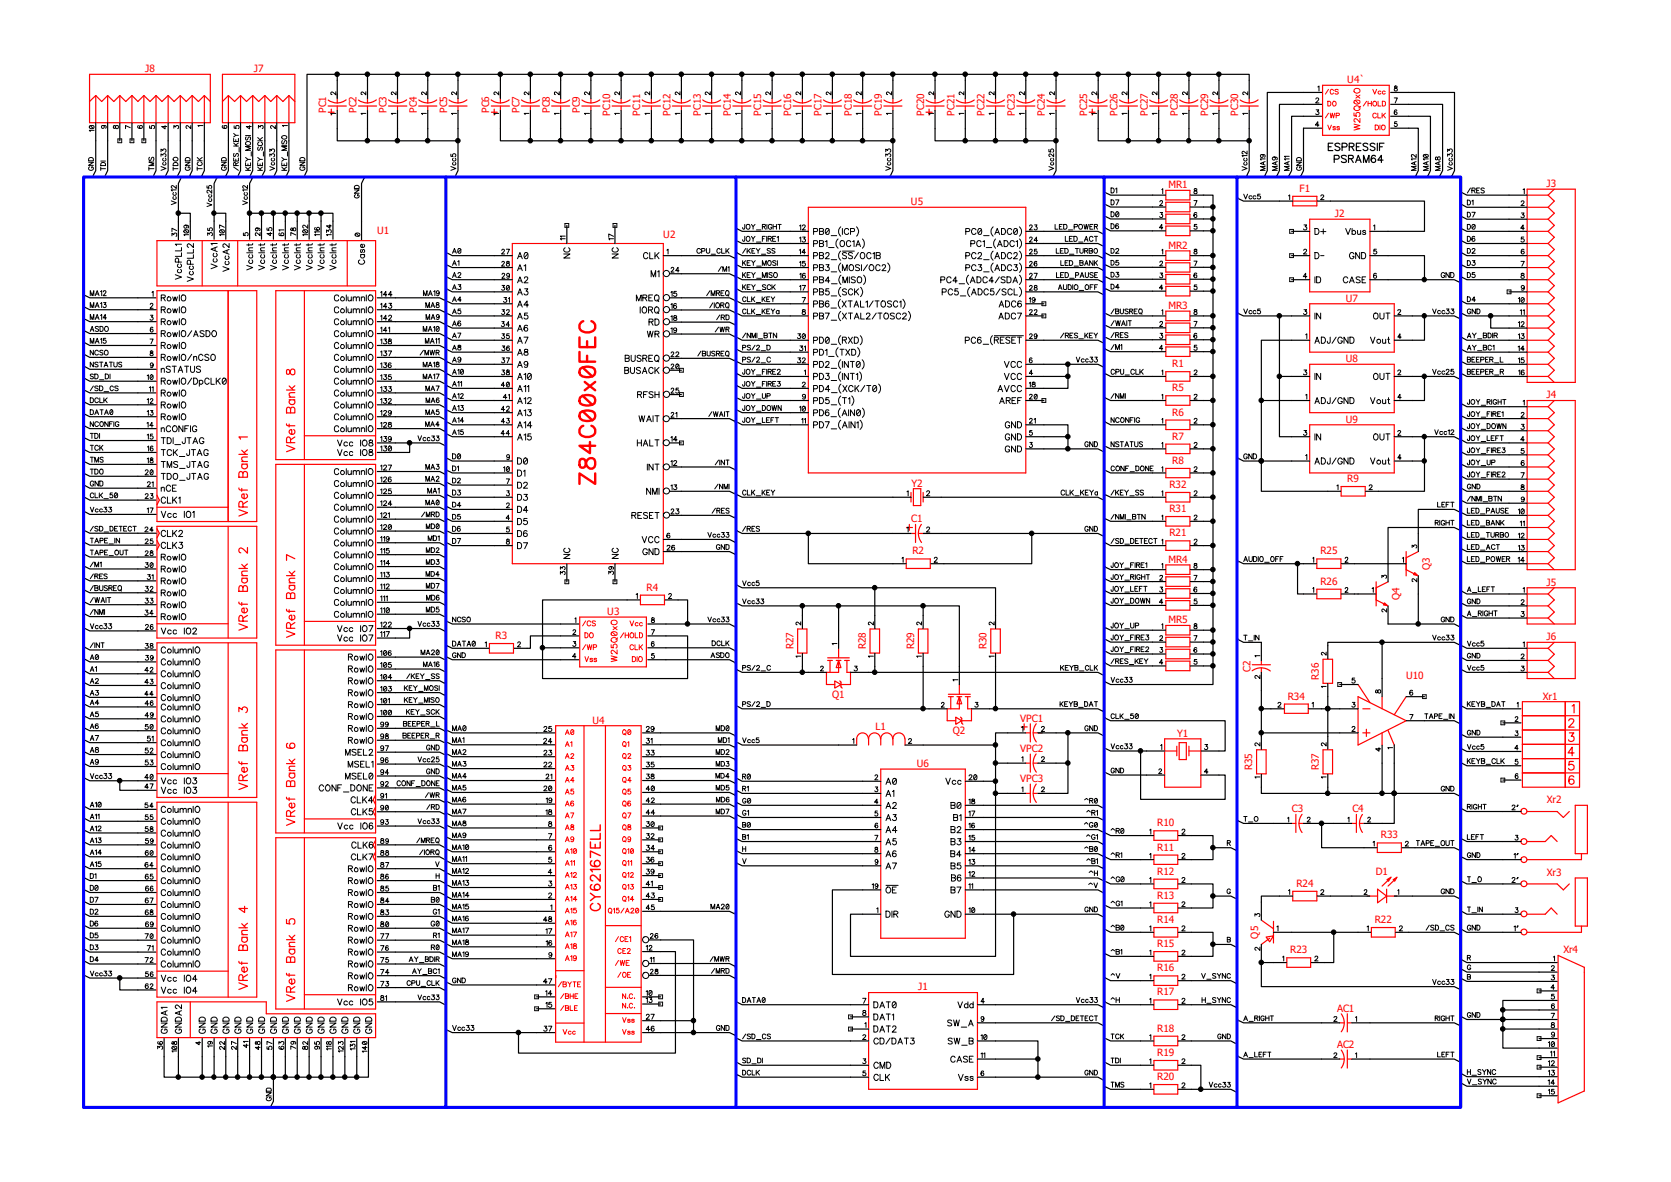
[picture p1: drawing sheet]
<svg xmlns="http://www.w3.org/2000/svg" width="297mm" height="210mm" viewBox="0 0 297 210" stroke-linecap="round" stroke-linejoin="round" font-family="sans-serif">
<defs><g id="words">
<g font-size="1.8" fill="#f00">
<text x="25.8" y="12.8">J8</text>
<text x="45.1" y="12.8">J7</text>
<text x="239.5" y="14.8">U4`</text>
<text x="58" y="20.1" transform="rotate(-90 58 20.1)">PC1</text>
<text x="63.4" y="20.1" transform="rotate(-90 63.4 20.1)">PC2</text>
<text x="68.7" y="20.1" transform="rotate(-90 68.7 20.1)">PC3</text>
<text x="74.1" y="20.1" transform="rotate(-90 74.1 20.1)">PC4</text>
<text x="79.5" y="20.1" transform="rotate(-90 79.5 20.1)">PC5</text>
<text x="87" y="20.1" transform="rotate(-90 87 20.1)">PC6</text>
<text x="92.3" y="20.1" transform="rotate(-90 92.3 20.1)">PC7</text>
<text x="97.7" y="20.1" transform="rotate(-90 97.7 20.1)">PC8</text>
<text x="103.1" y="20.1" transform="rotate(-90 103.1 20.1)">PC9</text>
<text x="108.5" y="20.6" transform="rotate(-90 108.5 20.6)">PC10</text>
<text x="113.8" y="20.6" transform="rotate(-90 113.8 20.6)">PC11</text>
<text x="119.2" y="20.6" transform="rotate(-90 119.2 20.6)">PC12</text>
<text x="124.5" y="20.6" transform="rotate(-90 124.5 20.6)">PC13</text>
<text x="129.9" y="20.6" transform="rotate(-90 129.9 20.6)">PC14</text>
<text x="135.3" y="20.6" transform="rotate(-90 135.3 20.6)">PC15</text>
<text x="140.6" y="20.6" transform="rotate(-90 140.6 20.6)">PC16</text>
<text x="146" y="20.6" transform="rotate(-90 146 20.6)">PC17</text>
<text x="151.4" y="20.6" transform="rotate(-90 151.4 20.6)">PC18</text>
<text x="156.8" y="20.6" transform="rotate(-90 156.8 20.6)">PC19</text>
<text x="164.3" y="20.6" transform="rotate(-90 164.3 20.6)">PC20</text>
<text x="169.6" y="20.6" transform="rotate(-90 169.6 20.6)">PC21</text>
<text x="175" y="20.6" transform="rotate(-90 175 20.6)">PC22</text>
<text x="180.4" y="20.6" transform="rotate(-90 180.4 20.6)">PC23</text>
<text x="185.7" y="20.6" transform="rotate(-90 185.7 20.6)">PC24</text>
<text x="193.3" y="20.6" transform="rotate(-90 193.3 20.6)">PC25</text>
<text x="198.6" y="20.6" transform="rotate(-90 198.6 20.6)">PC26</text>
<text x="204" y="20.6" transform="rotate(-90 204 20.6)">PC27</text>
<text x="209.3" y="20.6" transform="rotate(-90 209.3 20.6)">PC28</text>
<text x="214.7" y="20.6" transform="rotate(-90 214.7 20.6)">PC29</text>
<text x="220.1" y="20.6" transform="rotate(-90 220.1 20.6)">PC30</text>
<text x="207.7" y="33.4">MR1</text>
<text x="231" y="34.1">F1</text>
<text x="274.9" y="33.2">J3</text>
<text x="67.1" y="41.6">U1</text>
<text x="161.9" y="36.4">U5</text>
<text x="237.3" y="38.6">J2</text>
<text x="117.9" y="42.3">U2</text>
<text x="207.7" y="44.2">MR2</text>
<text x="239.2" y="53.6">U7</text>
<text x="207.7" y="54.9">MR3</text>
<text x="208.4" y="65.2">R1</text>
<text x="239.2" y="64.3">U8</text>
<text x="208.4" y="69.5">R5</text>
<text x="274.9" y="70.8">J4</text>
<text x="208.4" y="73.8">R6</text>
<text x="239.2" y="75.1">U9</text>
<text x="208.4" y="78.1">R7</text>
<text x="208.4" y="82.4">R8</text>
<text x="162" y="86.4">Y2</text>
<text x="207.9" y="86.7">R32</text>
<text x="239.5" y="85.6">R9</text>
<text x="162" y="92.8">C1</text>
<text x="207.9" y="95.3">R21</text>
<text x="207.9" y="91">R31</text>
<text x="162.2" y="98.5">R2</text>
<text x="207.7" y="100">MR4</text>
<text x="234.7" y="98.5">R25</text>
<text x="254.1" y="101.3" transform="rotate(-90 254.1 101.3)">Q3</text>
<text x="114.9" y="104.9">R4</text>
<text x="234.7" y="103.9">R26</text>
<text x="248.8" y="106.6" transform="rotate(-90 248.8 106.6)">Q4</text>
<text x="274.9" y="104.1">J5</text>
<text x="88.1" y="113.5">R3</text>
<text x="107.9" y="109.3">U3</text>
<text x="207.7" y="110.7">MR5</text>
<text x="274.9" y="113.7">J6</text>
<text x="141" y="115.4" transform="rotate(-90 141 115.4)">R27</text>
<text x="153.9" y="115.4" transform="rotate(-90 153.9 115.4)">R28</text>
<text x="162.5" y="115.4" transform="rotate(-90 162.5 115.4)">R29</text>
<text x="175.3" y="115.4" transform="rotate(-90 175.3 115.4)">R30</text>
<text x="222.3" y="119.4" transform="rotate(-90 222.3 119.4)">C2</text>
<text x="147.9" y="124">Q1</text>
<text x="228.9" y="124.3">R34</text>
<text x="234.4" y="120.8" transform="rotate(-90 234.4 120.8)">R36</text>
<text x="249.9" y="120.7">U10</text>
<text x="274.2" y="124.3">Xr1</text>
<text x="105.3" y="128.6">U4</text>
<text x="155.6" y="129.6">L1</text>
<text x="169.4" y="130.5">Q2</text>
<text x="181.4" y="128.2">VPC1</text>
<text x="209.3" y="130.9">Y1</text>
<text x="163" y="136.3">U6</text>
<text x="181.4" y="133.6">VPC2</text>
<text x="222.6" y="136.9" transform="rotate(-90 222.6 136.9)">R35</text>
<text x="234.4" y="136.9" transform="rotate(-90 234.4 136.9)">R37</text>
<text x="181.4" y="138.9">VPC3</text>
<text x="275" y="142.7">Xr2</text>
<text x="205.7" y="146.8">R10</text>
<text x="229.6" y="144.3">C3</text>
<text x="240.4" y="144.3">C4</text>
<text x="245.4" y="149">R33</text>
<text x="205.7" y="151.1">R11</text>
<text x="205.7" y="155.4">R12</text>
<text x="244.6" y="155.4">D1</text>
<text x="275" y="155.6">Xr3</text>
<text x="205.7" y="159.7">R13</text>
<text x="230.4" y="157.6">R24</text>
<text x="205.7" y="164">R14</text>
<text x="223.6" y="166.8" transform="rotate(-90 223.6 166.8)">Q5</text>
<text x="244.3" y="164">R22</text>
<text x="205.7" y="168.3">R15</text>
<text x="205.7" y="172.6">R16</text>
<text x="229.3" y="169.4">R23</text>
<text x="277.9" y="169.4">Xr4</text>
<text x="163.2" y="176">J1</text>
<text x="205.7" y="176.9">R17</text>
<text x="237.7" y="179.7">AC1</text>
<text x="205.7" y="183.3">R18</text>
<text x="205.7" y="187.6">R19</text>
<text x="205.7" y="191.9">R20</text>
<text x="237.7" y="186.2">AC2</text>
</g>
</g></defs>
<path d="M0 0h297v210h-297z" fill-rule="evenodd" fill="#fff" stroke="#fff" stroke-width=".3"/>
<g fill="none" stroke="#000" stroke-width=".21">
<path d="M59.9 17.5v-4.3h-5.3v17.1l-.6 1.2M59.9 13.2h21.5v4.3M59.9 19.6v5.4h21.5M65.3 13.2v4.3M65.3 19.6v5.4M70.7 13.2v4.3M70.7 19.6v5.4M76 13.2v4.3M76 19.6v5.4M81.4 13.2h77.3v4.3M81.4 19.6v10.7l-.5 1.2M88.9 19.6v5.4h69.8"/>
<path d="M88.9 13.2v4.3M94.3 13.2v4.3M94.3 19.6v5.4M99.7 13.2v4.3M99.7 19.6v5.4M105 13.2v4.3M105 19.6v5.4M110.4 13.2v4.3M110.4 19.6v5.4M115.8 13.2v4.3M115.8 19.6v5.4M121.1 13.2v4.3"/>
<path d="M121.1 19.6v5.4M126.5 13.2v4.3M126.5 19.6v5.4M131.9 13.2v4.3M131.9 19.6v5.4M137.2 13.2v4.3M137.2 19.6v5.4M142.6 13.2v4.3M142.6 19.6v5.4M148 13.2v4.3M148 19.6v5.4M153.3 13.2v4.3"/>
<path d="M153.3 19.6v5.4M158.7 13.2h23.6v4.3M158.7 19.6v10.7l-.5 1.2M166.2 19.6v5.4h16.1v-5.4M166.2 13.2v4.3M171.6 13.2v4.3M171.6 19.6v5.4M177 13.2v4.3M177 19.6v5.4M182.3 13.2h39.7v4.3M187.7 19.6v5.4h-5.4M187.7 13.2v4.3"/>
<path d="M195.2 19.6v5.4h26.8M195.2 13.2v4.3M200.6 13.2v4.3M200.6 19.6v5.4M206 13.2v4.3M206 19.6v5.4M211.3 13.2v4.3M211.3 19.6v5.4M216.7 13.2v4.3M216.7 19.6v5.4M222 19.6v10.7l-.5 1.2M234.9 16.4h-9.6v13.9l-.6 1.2"/>
<path d="M234.9 18.5h-7.5v11.8l-.5 1.2M247.2 16.4h11.3v13.9l-.5 1.2M247.2 18.5h9.2v11.8l-.6 1.2M17 21.8v8.5l-.6 1.2M19.1 21.8v8.5l-.5 1.2M21.3 21.8v3.2M23.5 21.8v3.2M25.6 21.8v3.2M27.7 21.8v8.5l-.5 1.2M29.9 21.8v8.5l-.6 1.2M31.7 37.9h2.1v4.6M32 21.8v8.5l-.5 1.2"/>
<path d="M32.3 31.5l-.6 1.1v10M34.2 21.8v8.5l-.6 1.2M36.3 21.8v8.5l-.5 1.2M38.1 37.9h2v4.6M38.6 31.5l-.5 1.1v9.9M40.6 21.8v8.5l-.6 1.2M42.8 21.8v8.5l-.6 1.2M44.4 37.9h14.8v4.6M44.9 21.8v8.5l-.5 1.2M45 31.5l-.6 1.1v9.9M46.5 37.9v4.6M47.1 21.8v8.5l-.6 1.2"/>
<path d="M48.6 37.9v4.6M49.2 21.8v8.5l-.6 1.2M50.7 37.9v4.6M51.4 21.8v8.5l-.6 1.2M52.8 37.9v4.6M54.9 37.9v4.6M57.1 37.9v4.6M64.8 31.5l-.5 1.1v10M187.7 25v5.3l-.6 1.2M196.3 38.4l1.1 .5h9.8M196.3 34.1l1.1 .6h9.8M196.3 36.2l1.1 .6h9.8"/>
<path d="M211.6 34.7h4v86.9h-18.2l-1.1-.5M211.6 36.8h4M211.6 38.9h4M219.9 35.2l1.1 .5h8.7M234.1 35.7h19.1v5.4h-9.7M234.9 22.8h-3.2v7.5l-.6 1.2M234.9 20.7h-5.3v9.6l-.6 1.2M236.1 26.1h.5M236.9 25.4h-.8v1.4h.8M237.2 28.3l.7-.1 .1-.2-.1-.4h-.7v1.3M238.2 25.6a.53 .53 0 0 0-.9 .1l.1 .3 .6 .2 .2 .3a.54 .54 0 0 1-.9 0M238.5 26.1h.8l.1-.4-.3-.3h-.6v1.4"/>
<path d="M239.3 27.8l-.3-.2-.6 .2 .1 .3 .7 .2 .1 .2-.1 .3-.2 .1-.6-.2M239.7 28.2h.7l.1-.2v-.3l-.8-.1v1.3M239.8 26.1l.8-.1v-.4l-.8-.2v1.4M240.1 28.2l.4 .7M240.2 26.1l.5 .7M241 28.9l.4-1.3 .5 1.3M241.1 26.1h.5M241.1 28.4h.7M241.9 25.4h-.8v1.4h.8M242.4 28.9v-1.3l.4 1.3 .5-1.3v1.3M243.1 25.6a.48 .48 0 0 0-.8 .1l.1 .3 .6 .2 .1 .3a.51 .51 0 0 1-.8 0M244.4 25.6a.48 .48 0 0 0-.9 .1l.2 .3 .6 .2 .1 .3a.51 .51 0 0 1-.9 0"/>
<path d="M244.5 27.8l-.1-.2a.42 .42 0 0 0-.6 .3 .6 .6 0 0 0-.1 .6 .6 .6 0 0 0 .4 .4 .4 .4 0 0 0 .4-.4 .4 .4 0 0 0-.4-.4 .4 .4 0 0 0-.4 .3M244.8 25.4v1.4M245.2 26.1h.5M245.8 28.4h-.9l.6-.8v1.3M246 25.4h-.8v1.4M247.2 22.8h4.9v7.5l-.6 1.2M247.2 20.7h7.1v9.6l-.6 1.2M259.6 36.2l1.1 .6h10.7M259.6 38.4l1.1 .5h10.7M259.6 34.1l1.1 .6h10.7M14.9 58.7l1.1 .6h11.7M14.9 56.6l1.1 .5h11.7"/>
<path d="M14.9 54.5l1.1 .5h11.7M14.9 52.4l1.1 .5h11.7M67.1 55h11l2.3 1.1h10.7M67.1 57.1h11l2.3 1.2h10.7M67.1 52.9h11l1.1 .6M67.1 59.3h11l1.1 .5M79.2 44.8l1.2 .6h10.7M79.2 47l1.2 .5h10.7M79.2 49.1l1.2 .6h10.7M79.2 51.3l1.2 .6h10.7M79.2 53.4l1.2 .6h10.7M79.2 59.9l1.2 .6h10.7"/>
<path d="M100.8 40v3.3M109.3 40v3.3M117.9 45.4h11.8l1.1 .6M119 48.6h10.7l1.1 .6M119 52.9h10.7l1.1 .6M119 59.4h10.7l1.1 .5M119 57.2h10.7l1.1 .6M119 55.1h10.7l1.1 .5M130.8 44.8l1.1 .6h11.8M130.8 49.1l1.1 .6h11.8M130.8 47l1.1 .5h11.8M130.8 51.3l1.1 .6h11.8"/>
<path d="M130.8 40.6l1.1 .5h11.8M130.8 42.7l1.1 .6h11.8M130.8 53.4l1.1 .6h11.8M130.8 55.6l1.1 .5h11.8M130.8 59.9l1.1 .6h11.8M182.3 51.9h12.9l1.1 .5M182.3 41.1h12.9l1.1 .6M182.3 43.3h12.9l1.1 .5M182.3 45.4h12.9l1.1 .6M182.3 49.7h12.9l1.1 .5M182.3 47.5h12.9l1.1 .6M182.3 56.1h3.2"/>
<path d="M182.3 54h3.2M196.3 44.8l1.1 .6h9.8M196.3 40.4l1.1 .6h9.8M196.3 46.9l1.1 .6h9.8M196.3 51.2l1.1 .5h9.8M196.3 49.1l1.1 .5h9.8M196.3 59.8l1.1 .6h9.8M196.3 55.6l1.1 .5h9.8M196.3 57.7l1.1 .6h9.8M211.6 41h4M211.6 45.4h4M211.6 47.5h4"/>
<path d="M211.6 49.6h4M211.6 51.7h4M211.6 56.1h4M211.6 58.3h4M219.9 55.6l1.1 .5h11.8M227.4 56.1v10.8h5.4M229.6 45.4h3.2M229.6 41.1h3.2M229.6 49.7h3.2M243.5 49.7h15l1.1 .5M243.5 45.4h9.7v4.3M247.8 56.1h10.7l1.1 .6"/>
<path d="M253.2 56.1v4.4h-5.4M259.6 40.6l1.1 .5h10.7M259.6 44.8l1.1 .6h10.7M259.6 42.7l1.1 .6h10.7M259.6 49.1l1.1 .6h10.7M259.6 53.4l1.1 .6h10.7M259.6 47l1.1 .5h10.7M259.6 55.6l1.1 .5h10.7M259.6 59.9l1.1 .6h10.7M265 56.1v2.2h6.4M268.2 51.9h3.2M14.9 73.5l1.1 .5h11.7"/>
<path d="M14.9 62.9l1.1 .6h11.7M14.9 71.4l1.1 .5h11.7M14.9 77.7l1.1 .6h11.7M14.9 79.8l1.1 .6h11.7M14.9 75.6l1.1 .6h11.7M14.9 65l1.1 .6h11.7M14.9 69.3l1.1 .5h11.7M14.9 67.1l1.1 .6h11.7M14.9 60.8l1.1 .6h11.7M67.1 78.7h11l1.1 .5M67.1 63.5h11l1.1 .6M67.1 65.6h11l1.1 .6"/>
<path d="M67.1 67.7h11l1.1 .6M67.1 61.4h11l1.1 .5M67.1 69.8h11l1.1 .6M67.1 71.9h11l1.1 .6M67.1 74h11l1.1 .6M67.1 76.2h11l1.1 .6M72.8 78.7v1.7h-5.7M79.2 62l1.2 .6h10.7M79.2 64.2l1.2 .5h10.7M79.2 66.3l1.2 .6h10.7M79.2 68.5l1.2 .5h10.7M79.2 70.6l1.2 .6h10.7"/>
<path d="M79.2 72.8l1.2 .5h10.7M79.2 74.9l1.2 .6h10.7M79.2 77l1.2 .6h10.7M119 63.7h10.7l1.1 .5M119 74.4h10.7l1.1 .6M119 78.7h2.1M119 65.8h2.1M119 70.1h2.1M130.8 62l1.1 .6h11.8M130.8 64.2l1.1 .5h11.8M130.8 66.3l1.1 .6h11.8M130.8 68.5l1.1 .5h11.8"/>
<path d="M130.8 70.6l1.1 .6h11.8M130.8 72.8l1.1 .5h11.8M130.8 74.9l1.1 .6h11.8M182.3 79.8h12.9l1.1 .5M182.3 75.5h7.5v4.3M182.3 64.7h12.9l1.1 .6M182.3 60.5h12.9l1.1 .5M182.3 77.6h7.5M182.3 66.9h7.5M182.3 71.2h3.2M189.8 64.7v4.3h-7.5M196.3 66.3l1.1 .6h9.8"/>
<path d="M196.3 61.9l1.1 .6h9.8M196.3 70.6l1.1 .6h9.8M196.3 74.9l1.1 .6h9.8M196.3 79.2l1.1 .6h9.8M211.6 66.9h4M211.6 60.4h4M211.6 62.5h4M211.6 71.2h4M211.6 75.5h4M211.6 79.8h4M227.4 66.9v10.7h5.4M232.8 71.2h-8.6v16.1h14.1"/>
<path d="M232.8 60.5h-8.6v10.7M247.8 77.6h10.7l1.1 .6M247.8 66.9h10.7l1.1 .5M253.2 77.6v4.3h-5.4M253.2 66.9v4.3h-5.4M259.6 66.3l1.1 .6h10.7M259.6 62l1.1 .6h10.7M259.6 64.2l1.1 .5h10.7M259.6 71.7l1.1 .6h10.7M259.6 73.8l1.1 .6h10.7M259.6 76l1.1 .5h10.7M259.6 78.1l1.1 .6h10.7"/>
<path d="M14.9 86.1l1.1 .6h11.7M14.9 90.8l1.1 .6h11.7M14.9 82l1.1 .5h11.7M14.9 84.1l1.1 .5h11.7M14.9 88.3l1.1 .6h11.7M14.9 94.2l1.1 .5h11.7M14.9 96.3l1.1 .6h11.7M14.9 98.4l1.1 .6h11.7M67.1 92.2h11l1.1 .6M67.1 94.4h11l1.1 .5M67.1 96.4h11l1.1 .6M67.1 98.6h11l1.1 .5"/>
<path d="M67.1 83.8h11l1.1 .5M67.1 85.9h11l1.1 .5M67.1 88h11l1.1 .6M67.1 90.1h11l1.1 .6M79.2 81.3l1.2 .6h10.7M79.2 83.5l1.2 .5h10.7M79.2 85.6l1.2 .6h10.7M79.2 96.4l1.2 .5h10.7M79.2 94.2l1.2 .6h10.7M79.2 92.1l1.2 .5h10.7M79.2 89.9l1.2 .6h10.7M79.2 87.8l1.2 .5h10.7"/>
<path d="M117.9 98h11.8l1.1 .6M117.9 95.8h11.8l1.1 .6M119 91.6h10.7l1.1 .5M119 87.3h10.7l1.1 .5M119 83h10.7l1.1 .5M130.8 94.2l1.1 .6h30M130.8 87.8l1.1 .5h30M143.7 94.8v5.4h17.3M164.1 94.8h31.1l1.1 .5M164.1 88.3h31.1l1.1 .6M183.4 94.8v5.4h-18M196.3 96.4l1.1 .5h9.8"/>
<path d="M196.3 83.5l1.1 .5h9.8M196.3 87.8l1.1 .5h9.8M196.3 92.1l1.1 .5h9.8M211.6 84h4M211.6 88.3h4M211.6 92.6h4M211.6 96.9h4M219.9 81.3l1.1 .6h11.8M219.9 99.6l1.1 .6h9.6M253.2 81.9v5.4h-10.5M259.6 86.7l1.1 .6h10.7M259.6 84.6l1.1 .5h10.7"/>
<path d="M259.6 80.3l1.1 .5h10.7M259.6 82.4l1.1 .6h10.7M259.6 99.6l1.1 .6h10.7M259.6 97.5l1.1 .5h10.7M259.6 95.3l1.1 .5h10.7M259.6 91l1.1 .6h10.7M259.6 93.1l1.1 .6h10.7M259.6 91.1l-1.1-.6h-6.4v7.5M259.6 94.3l-1.1-.6h-11.8v9.7M259.6 88.9l1.1 .5h10.7M14.9 117l1.1 .6h11.7M14.9 119.1l1.1 .6h11.7"/>
<path d="M14.9 111.5l1.1 .6h11.7M14.9 102.7l1.1 .5h11.7M14.9 100.5l1.1 .6h11.7M14.9 104.8l1.1 .5h11.7M14.9 109l1.1 .6h11.7M14.9 114.9l1.1 .6h11.7M14.9 106.9l1.1 .5h11.7M67.1 111.7h11l1.1 .5M67.1 116.8h11l1.1 .5M67.1 100.7h11l1.1 .6M67.1 102.8h11l1.1 .5M67.1 109.1h11l1.1 .6"/>
<path d="M67.1 107h11l1.1 .6M67.1 104.9h11l1.1 .6M67.1 118.9h11l1.1 .5M72.8 111.7v1.7h-5.7M79.2 116.7l1.2 .5h22.5M79.2 114.6l1.2 .6h6.6M79.2 110.3l1.2 .6h22.5M100.8 100.2v3.2M102.9 113h-8.6v2.2h-2.9M109.3 100.2v3.2M113.8 106.6h-17.4v8.5h6.5M115.1 110.9h14.6l1.1 .6"/>
<path d="M115.1 113h7.1v7.6h-25.8v-5.5M115.1 115.1h14.6l1.1 .6M115.1 117.2h14.6l1.1 .6M118.2 106.6h4v4.3M130.8 107.1l1.1 .6h10.7M130.8 118.9l1.1 .6h10.7M130.8 103.9l1.1 .5h23.6v7.3M142.6 111.7v-4h6.5v7.5M142.6 116.1v3.4h4.3M149.1 107.7h21.4v13.9M155.5 104.4h21.5v7.3M155.5 116.1v3.4h-4.3"/>
<path d="M155.5 119.5h39.7l1.1 .6M164.1 107.7v4M164.1 116.1v9.8M177 116.1v9.8h-4.3M196.3 102.8l1.1 .5h9.8M196.3 100.7l1.1 .5h9.8M196.3 115.6l1.1 .6h9.8M196.3 113.5l1.1 .6h9.8M196.3 111.4l1.1 .6h9.8M196.3 107l1.1 .6h9.8M196.3 104.9l1.1 .6h9.8M196.3 117.7l1.1 .6h9.8"/>
<path d="M211.6 101.2h4M211.6 103.3h4M211.6 105.5h4M211.6 107.6h4M211.6 112h4M211.6 114.1h4M211.6 116.2h4M211.6 118.3h4M219.9 113.5l1.1 .6h3.2v3.2M224.2 119.5v6.4M234 100.2h-3.4v5.3h3.4M236 117.1v-3h9.7v9.7"/>
<path d="M238.4 100.2h11.5M238.4 105.5h6.2M245.7 114.1h12.8l1.1 .6M246.7 107.7v3.2h11.8l1.1 .6M252.1 102.3v8.6M259.6 107.1l1.1 .6h10.7M259.6 116.8l1.1 .5h10.7M259.6 114.6l1.1 .6h10.7M259.6 118.9l1.1 .6h10.7M259.6 109.3l1.1 .5h10.7M259.6 104.9l1.1 .6h10.7M14.9 121.2l1.1 .6h11.7"/>
<path d="M14.9 123.4l1.1 .5h11.7M14.9 125.1l1.1 .5h11.7M14.9 127.2l1.1 .5h11.7M14.9 129.3l1.1 .5h11.7M14.9 131.4l1.1 .6h11.7M14.9 133.5l1.1 .6h11.7M14.9 135.6l1.1 .6h11.7M14.9 138.2l1.1 .5h11.7M21.3 138.7v1.7h6.4M67.1 133.6h11l1.1 .6M67.1 137.9h11l1.1 .5M67.1 135.8h11l1.1 .5"/>
<path d="M67.1 131.5h11l1.1 .6M67.1 140h11l1.1 .5M67.1 120.9h11l1.1 .6M67.1 125.2h11l1.1 .6M67.1 123.1h11l1.1 .6M67.1 127.3h11l1.1 .6M67.1 129.4h11l1.1 .6M79.2 138.1l1.2 .6h18.2M79.2 136l1.2 .6h18.2M79.2 133.9l1.2 .6h18.2M79.2 131.8l1.2 .5h18.2M79.2 129.7l1.2 .5h18.2"/>
<path d="M114.2 130.2h15.5l1.1 .6M114.2 132.3h15.5l1.1 .6M114.2 134.5h15.5l1.1 .5M114.2 136.6h15.5l1.1 .5M114.2 138.7h15.5l1.1 .5M130.8 138.2l1.1 .6h24.6M130.8 125.3l1.1 .6h36.5M130.8 131.8l1.1 .6h20.4M160.9 132.4h16.1v6.4h-5.4M177 138.8v31.1h-25.8v-7.5h5.3M177 125.9h18.2l1.1 .6M177 135.6h5.3"/>
<path d="M182.3 130.2h-5.3v2.2M184.5 130.2h10.7l1.1 .6M189.8 130.2v5.4h-5.3M189.8 135.6v5.4h-5.3M196.3 137.2l1.1 .5h9.6M196.3 132.9l1.1 .5h9.6M196.3 127.5l1.1 .6h20.4v5.3h-4.4M202.7 133.4v8.6h15.1v-4.3h-4.4M224.2 137.5v3.5h21.5M224.2 130.2v2.9M228.2 125.9h-4v4.3h17.2M232.6 125.9h8.8"/>
<path d="M236 121.5v11.6M236 137.5v3.5M238.1 121.6h3.3M245.7 132.4v8.6h12.8l1.1 .5M247.8 132.4v13.9h-5.4M249.9 128.1h8.6l1.1 .6M249.9 123.8h3.3M259.6 130.4l1.1 .6h9.6M259.6 133l1.1 .5h9.6M259.6 135.5l1.1 .6h9.6M259.6 125.3l1.1 .6h9.6M267.1 128.4h3.2"/>
<path d="M267.1 138.6h3.2M14.9 143.2l1.1 .6h11.7M14.9 145.3l1.1 .6h11.7M14.9 147.4l1.1 .6h11.7M14.9 149.6l1.1 .5h11.7M14.9 151.7l1.1 .5h11.7M14.9 153.8l1.1 .5h11.7M14.9 158l1.1 .6h11.7M14.9 155.9l1.1 .6h11.7M67.1 146.8h11l1.1 .5M67.1 150.1h11l1.1 .6M67.1 142.1h11l1.1 .6"/>
<path d="M67.1 144.2h11l1.1 .6M67.1 152.2h11l1.1 .6M67.1 158.6h11l1.1 .5M67.1 156.5h11l1.1 .5M67.1 154.3h11l1.1 .6M79.2 159.2l1.2 .6h18.2M79.2 157.1l1.2 .6h18.2M79.2 155l1.2 .6h18.2M79.2 152.9l1.2 .6h18.2M79.2 150.8l1.2 .5h18.2M79.2 148.7l1.2 .5h18.2M79.2 146.6l1.2 .5h18.2"/>
<path d="M79.2 144.4l1.2 .6h18.2M79.2 142.3l1.2 .6h18.2M79.2 140.2l1.2 .6h18.2M114.2 140.8h15.5l1.1 .6M114.2 142.9h15.5l1.1 .6M114.2 145h15.5l1.1 .6M114.2 147.1h3.2M114.2 149.2h3.2M114.2 151.3h3.2M114.2 153.5h3.2M114.2 155.6h3.2M114.2 157.7h3.2"/>
<path d="M114.2 159.8h3.2M130.8 140.4l1.1 .6h24.6M130.8 142.5l1.1 .6h24.6M130.8 144.7l1.1 .5h24.6M130.8 146.8l1.1 .6h24.6M130.8 149l1.1 .5h24.6M130.8 151.1l1.1 .6h24.6M130.8 153.3l1.1 .5h24.6M156.5 158.1h-8.5v15h32.2v-10.7M171.6 143.1h23.6l1.1 .6M171.6 145.2h23.6l1.1 .6M171.6 147.4h23.6l1.1 .6"/>
<path d="M171.6 149.5h23.6l1.1 .6M171.6 151.7h23.6l1.1 .5M171.6 153.8h23.6l1.1 .6M171.6 158.1h23.6l1.1 .6M171.6 156h23.6l1.1 .5M177 141h5.3M196.3 147.9l1.1 .6h7.7M196.3 152.2l1.1 .5h7.7M196.3 156.5l1.1 .6h7.7M209.4 148.5h6.2v4.2h-6.2M209.4 157.1h6.2v4.2h-6.2M215.6 150.6h3.2l1.1 .6"/>
<path d="M215.6 159.2h3.2l1.1 .6M219.9 145.8l1.1 .5h8.6M229.7 159.2h-5.5v4.3M231.7 146.3h8.6M234.1 159.2h9.4M234.9 146.3v4.3h9.9M247.8 159.2h10.7l1.1 .6M249.2 150.6h9.3l1.1 .6M259.6 152.2l1.1 .5h9.6M259.6 149l1.1 .5h9.6M259.6 143.6l1.1 .6h9.6M259.6 156.5l1.1 .6h9.6"/>
<path d="M14.9 162.3l1.1 .5h11.7M14.9 160.1l1.1 .6h11.7M14.9 164.4l1.1 .5h11.7M14.9 166.5l1.1 .5h11.7M14.9 170.7l1.1 .6h11.7M14.9 168.6l1.1 .6h11.7M14.9 173.2l1.1 .6h11.7M21.3 173.8v2.1h6.4M67.1 175.5h11l1.1 .6M67.1 178h11l1.1 .6M67.1 171.3h11l1.1 .5M67.1 173.4h11l1.1 .5"/>
<path d="M67.1 169.2h11l1.1 .5M67.1 167h11l1.1 .6M67.1 164.9h11l1.1 .6M67.1 162.8h11l1.1 .6M67.1 160.7h11l1.1 .5M79.2 174.5l1.2 .5h18.2M79.2 169.8l1.2 .5h18.2M79.2 167.7l1.2 .5h18.2M79.2 165.6l1.2 .6h18.2M79.2 163.4l1.2 .6h18.2M79.2 161.3l1.2 .6h18.2M95.4 177.1h3.2"/>
<path d="M95.4 179.2h3.2M114.2 169.1h5.9v18h-27.9v-3.6M114.2 161.9h15.5l1.1 .6M114.2 177.1h3.2M114.2 178.4h3.2M115.4 167h7.9v14.4M115.4 171.2h14.3l1.1 .6M115.4 173.3h14.3l1.1 .6M130.8 178l1.1 .5h22.5M171.6 162.4h23.6l1.1 .6M173.7 178.5h21.5l1.1 .6M196.3 160.8l1.1 .5h7.7"/>
<path d="M196.3 165.1l1.1 .6h7.7M196.3 169.4l1.1 .5h7.7M196.3 173.7l1.1 .5h7.7M196.3 178l1.1 .5h7.7M209.4 165.7h6.2v4.2h-6.2M209.4 174.2h9.4l1.1 .6M209.4 178.5h9.4l1.1 .6M215.6 167.8h3.2l1.1 .6M224.2 171v4.3h34.3l1.1 .6M224.2 171h4.4M224.2 167.8v3.2M226.4 165.7h10.7v5.3h-4.1"/>
<path d="M237.1 165.7h6.6M248.1 165.7h10.4l1.1 .5M259.6 165.1l1.1 .6h9.6M259.6 170.4l1.1 .6h16.1M259.6 172.1l1.1 .6h16.1M259.6 173.8l1.1 .6h16.1M259.6 161.8l1.1 .6h9.6M267.1 179.5h9.7M273.6 176.1h3.2M276.8 177.8h-9.7v5h9.7M29.2 184.5v6.9h36.3v-6.9M31.7 184.5v6.9"/>
<path d="M35.9 184.5v6.9M38.1 184.5v6.9M40.1 184.5v6.9M42.2 184.5v6.9M44.4 184.5v6.9M46.5 184.5v6.9M48.6 184.5v11.2l-.6 1.1M50.7 184.5v6.9M52.8 184.5v6.9M54.9 184.5v6.9M57.1 184.5v6.9M59.2 184.5v6.9"/>
<path d="M61.3 184.5v6.9M63.4 184.5v6.9M79.2 182.9l1.2 .6h18.2M114.2 183.5h15.5l1.1 .5M114.2 181.4h9.1v2.1M130.8 190.8l1.1 .6h22.5M130.8 184.4l1.1 .6h22.5M130.8 188.7l1.1 .6h22.5M151.2 182.8h3.2M151.2 180.7h3.2M173.7 191.4h21.5l1.1 .6M173.7 185h10.8v6.4"/>
<path d="M173.7 181.7h21.5l1.1 .6M173.7 188.2h10.8M196.3 188.7l1.1 .6h7.7M196.3 184.4l1.1 .6h7.7M196.3 193l1.1 .5h7.7M209.4 185h9.4l1.1 .5M209.4 193.5h9.4l1.1 .6M209.4 189.3h4v4.2M219.9 181.2l1.1 .5h17.1M219.9 187.6l1.1 .6h17.1M240.3 188.2h18.2l1.1 .6M240.3 181.7h18.2l1.1 .6"/>
<path d="M259.6 180.6l1.1 .5h16.1M259.6 192.4l1.1 .6h16.1M259.6 190.7l1.1 .6h16.1M267.1 182.8v3.4h9.7M273.6 184.5h3.2M273.6 187.9h3.2M273.6 189.6h3.2M273.6 194.7h3.2"/>
</g>
<g fill="none" stroke="#000" stroke-width=".18">
<path d="M59.7 16.3v.5l-.7-.5-.2 .4 .2 .1M65 16.3v.5l-.7-.5-.1 .4 .2 .1M70.4 16.3v.5l-.7-.5-.1 .4 .2 .1M75.8 16.3v.5l-.7-.5-.2 .2 .1 .3h.1M81.2 16.3v.5l-.8-.5-.1 .4 .2 .1M88.6 16.3v.5l-.6-.5-.2 .4 .2 .1M94 16.3v.5l-.7-.5-.1 .4 .2 .1M99.4 16.3v.5l-.7-.5-.1 .1v.4h.1M104.8 16.3v.5l-.7-.5-.2 .4 .2 .1M110.1 16.3v.5l-.7-.5-.1 .4 .2 .1M115.5 16.3v.5l-.7-.5-.2 .4 .3 .1M120.9 16.3v.5l-.7-.5-.2 .4 .2 .1"/>
<path d="M126.2 16.3v.5l-.7-.5-.2 .4 .3 .1M131.6 16.3v.5l-.7-.5-.2 .4 .2 .1M136.9 16.3v.5l-.6-.5-.2 .4 .2 .1M142.3 16.3v.5l-.7-.5-.1 .4 .2 .1M147.7 16.3v.5l-.7-.5-.1 .4 .2 .1M153.1 16.3v.5l-.7-.5-.2 .4 .2 .1M158.5 16.3v.5l-.8-.5-.1 .4 .2 .1M165.9 16.3v.5l-.6-.5-.2 .4 .2 .1M171.3 16.3v.5l-.7-.5-.1 .4 .1 .1M176.7 16.3v.5l-.7-.5-.2 .4 .2 .1M182.1 16.3v.5l-.7-.5-.2 .4 .2 .1M187.4 16.3v.5l-.7-.5-.1 .4 .2 .1"/>
<path d="M194.9 16.3v.5l-.7-.5-.1 .4 .2 .1M200.3 16.3v.5l-.7-.5-.2 .4 .2 .1M205.7 16.3v.5l-.7-.5-.2 .4 .2 .1M211 16.3v.5l-.6-.5-.2 .4 .2 .1M216.4 16.3v.5l-.7-.5-.1 .4 .2 .1M221.8 16.3v.5l-.7-.5-.2 .4 .2 .1M233.9 17.6l.2-.2 .3 .2-.6 .7h.6M233.9 19.5h.5l-.3 .4a.3 .3 0 0 1 .3 .4 .3 .3 0 0 1-.6-.1M234.2 15.5l.2-.2v.9M247.8 17.4h.6l-.4 .9M247.9 15.3v.3a.32 .32 0 0 1 .4 .2 .32 .32 0 0 1-.1 .4 .29 .29 0 0 1-.4-.3 .29 .29 0 0 1 .4-.3l.1-.3zM248.3 19.6h-.1a.41 .41 0 0 0-.4 .3 .41 .41 0 0 0 .3 .5 .25 .25 0 0 0 .2-.3 .25 .25 0 0 0-.2-.2 .25 .25 0 0 0-.3 .2"/>
<path d="M15.7 28.8h.9l-.9 .6h.9M15.8 28.2a.46 .46 0 0 1 .4-.2 .46 .46 0 0 1 .4 .3v.3h-.9zM15.9 22.4h.8a.39 .39 0 0 1-.4 .5 .39 .39 0 0 1-.4-.5zM16 29.6a.33 .33 0 0 0-.3 .4 .33 .33 0 0 0 .4 .3h.2a.32 .32 0 0 0 .3-.3 .32 .32 0 0 0-.3-.4v.2M16 22.3l.6 .5M16.7 23.2h-.8l.1 .2M17.9 30h.9M17.9 29.7v.6M17.9 28.6h.9M17.9 29a.45 .45 0 0 1 .6-.1 .45 .45 0 0 1 .3 .5h-.9zM18.3 22.3a.26 .26 0 0 1 .2 .3 .26 .26 0 0 1-.4 .2 .26 .26 0 0 1 0-.4l.2-.1a.38 .38 0 0 1 .6 .3l-.1 .2M20.2 22.4v.4h.2l.3-.5h.2a.29 .29 0 0 1 .1 .3 .29 .29 0 0 1-.3 .3l-.3-.5z"/>
<path d="M21 24.7h.6v.7h-.6zM23.1 24.7h.7v.7h-.7zM23.2 22.7l-.9-.4v.6M24.6 22.3l-.1 .1a.39 .39 0 0 0 .4 .4 .39 .39 0 0 0 .4-.4 .28 .28 0 0 0-.5 0 .28 .28 0 0 0 .2 .4M25.2 24.7h.7v.7h-.7zM26.5 30h.8M26.5 29.7v.6M26.6 27.9l-.1 .3 .1 .3 .2-.1 .3-.5 .2 .3-.1 .3M26.6 22.4v.4h.4a.3 .3 0 0 1 0-.4 .3 .3 0 0 1 .4 0 .3 .3 0 0 1-.1 .5M27.3 28.8h-.8l.8 .3-.8 .3h.8M28.6 29.6l.9 .3-.9 .4M28.6 27.8v-.5l.4 .3a.28 .28 0 0 1 .4-.2 .28 .28 0 0 1-.1 .5"/>
<path d="M28.6 27v-.5l.4 .3a.3 .3 0 0 1 .4-.3 .3 .3 0 0 1-.1 .6M29 28.9a.27 .27 0 0 0 0 .4 .27 .27 0 0 0 .4 0 .27 .27 0 0 0 0-.4M29 28.1a.28 .28 0 0 0 0 .4 .28 .28 0 0 0 .4 0 .28 .28 0 0 0 0-.4M29.3 22.3v.6l-.6-.4h.9M30.4 35.7l.9 .3-.9 .4M30.8 30h.8M30.8 29.7v.6M30.8 29a.45 .45 0 0 1 .6-.1 .45 .45 0 0 1 .2 .5h-.8zM30.9 35a.27 .27 0 0 0-.1 .4 .27 .27 0 0 0 .4 0 .27 .27 0 0 0 0-.4M30.9 34.2a.28 .28 0 0 0-.1 .4 .28 .28 0 0 0 .4 0 .28 .28 0 0 0 0-.4M30.9 22.8v-.5l.3 .3a.29 .29 0 0 1 .3-.3 .29 .29 0 0 1 .3 .2 .29 .29 0 0 1-.2 .4M31.3 32.9v.6l-.5-.5a.23 .23 0 0 0-.4 .1 .23 .23 0 0 0 .2 .3"/>
<path d="M31.3 33.7h-.9l.2 .3M32.9 28.8h.9l-.9 .6h.9M33 28.2a.46 .46 0 0 1 .8 .1v.3h-.9zM33.1 29.6a.34 .34 0 0 0-.2 .4 .34 .34 0 0 0 .3 .3h.2a.32 .32 0 0 0 .4-.3 .32 .32 0 0 0-.4-.4v.2M33.9 22.3v.6l-.7-.6-.1 .3 .1 .2M35.1 30h.8M35.1 29.7v.6M35.1 28.6h.8M35.1 28l.5 .6M35.3 28.8a.3 .3 0 0 0-.2 .4 .3 .3 0 0 0 .3 .2h.2a.3 .3 0 0 0 .3-.2 .3 .3 0 0 0-.2-.4M35.9 28l-.5 .4M36.1 22.3h-.9l.1 .2"/>
<path d="M36.8 36.1l.8 .3-.8 .3M36.8 33v.4h.4a.29 .29 0 0 1 0-.4 .29 .29 0 0 1 .4 .1 .29 .29 0 0 1-.1 .4M37.2 35.3a.28 .28 0 0 0 0 .4 .28 .28 0 0 0 .4 0 .28 .28 0 0 0-.1-.4M37.2 34.6a.26 .26 0 0 0 0 .4 .26 .26 0 0 0 .4 0 .26 .26 0 0 0-.1-.4M37.6 33.7v.6l-.6-.5-.2 .3 .2 .2M39.4 28.8h.8l-.8 .6h.8M39.4 28.2a.46 .46 0 0 1 .8 .1v.3h-.8zM39.6 29.6a.36 .36 0 0 0-.1 .6 .36 .36 0 0 0 .6 0 .36 .36 0 0 0-.1-.6h-.1v.2M39.6 22.3l-.1 .1a.39 .39 0 0 0 .4 .4 .39 .39 0 0 0 .4-.4 .28 .28 0 0 0-.5 0 .28 .28 0 0 0 .2 .4M41.5 28.1v.5h.9v-.5M41.5 24.6v.5h.9v-.5M41.5 25.4l.6 .6"/>
<path d="M41.5 29.7l.9 .6M41.5 26h.9M41.5 23.7l.4 .3M41.6 27.3v.5l.2-.1 .2-.4a.27 .27 0 0 1 .4 .1 .27 .27 0 0 1-.2 .4M41.6 22.4v.4h.4a.3 .3 0 0 1 0-.4 .3 .3 0 0 1 .4 0 .3 .3 0 0 1-.1 .5M41.9 29.4v-.4l-.3-.1-.1 .5h.9M41.9 24.8v.3M41.9 28.3v.3M42.4 24h-.5l-.4 .3M42.4 28.9l-.5 .3M42.4 25.4l-.5 .4M42.5 26.2v.8"/>
<path d="M43.1 35.7l.9 .3-.9 .4M43.5 35a.27 .27 0 0 0 0 .4 .27 .27 0 0 0 .4 0 .27 .27 0 0 0 0-.4M43.5 34.2a.28 .28 0 0 0 0 .4 .28 .28 0 0 0 .4 0 .28 .28 0 0 0 0-.4M43.6 28.9v.5h.9v-.5M43.6 30.3h.9M43.6 29.7l.6 .6M43.6 28l.5 .3M43.6 24.1h.9M43.7 25.3a.42 .42 0 0 1 .6-.1 .42 .42 0 0 1 .1 .5 .43 .43 0 0 1-.5 .1 .43 .43 0 0 1-.2-.5zM43.8 24.3l-.2 .2 .2 .4 .2-.1 .2-.5 .3 .1v.3l-.1 .2M44 32.9v.6l-.7-.5a.23 .23 0 0 0-.2 .2 .23 .23 0 0 0 .2 .2M44 33.7h-.9l.2 .3"/>
<path d="M44.1 29.1v.3M44.4 22.3v.6l-.6-.4h.9M44.5 28.3h-.4l-.5 .4M44.5 26h-.9l.9 .4-.9 .3h.9M44.5 29.7l-.5 .4M44.7 27v.7M45.8 28.9v.5h.9v-.5M45.8 30.3h.9M45.8 29.7l.6 .6M45.8 28l.4 .3M45.8 25h.9M45.8 24.4l.6 .6"/>
<path d="M45.9 26.1l-.1 .2 .1 .4 .2-.1 .3-.5 .3 .2-.2 .4M45.9 22.8v-.5l.4 .3a.29 .29 0 0 1 .2-.3 .29 .29 0 0 1 .3 .2 .29 .29 0 0 1-.2 .4M46 25.3a.3 .3 0 0 0-.2 .3 .3 .3 0 0 0 .3 .3h.3a.3 .3 0 0 0 .3-.3 .3 .3 0 0 0-.3-.3M46.2 29.1v.3M46.7 28.3h-.5l-.4 .4M46.7 29.7l-.5 .4M46.7 24.4l-.5 .4M46.8 27v.7M48 27.8v-.5l.3 .3a.28 .28 0 0 1 .4-.2 .28 .28 0 0 1-.1 .5M48 27v-.5l.3 .3a.3 .3 0 0 1 .4-.3 .3 .3 0 0 1-.1 .6M48 29.6l.8 .3-.8 .4M48.3 28.9a.27 .27 0 0 0 0 .4 .27 .27 0 0 0 .4 0 .27 .27 0 0 0 0-.4"/>
<path d="M48.3 28.1a.28 .28 0 0 0 0 .4 .28 .28 0 0 0 .4 0 .28 .28 0 0 0 0-.4M48.9 22.3v.6l-.6-.6-.2 .2 .2 .3M50.1 28.9v.5h.9v-.5M50.1 30.3h.9M50.1 29.7l.6 .6M50.1 28l.4 .3M50.1 25.8h.9M50.1 24.2a.45 .45 0 0 1 .6-.1 .45 .45 0 0 1 .2 .5 .44 .44 0 0 1-.5 .1 .44 .44 0 0 1-.3-.5zM50.2 25l-.1 .2 .1 .4 .2-.1 .3-.5 .3 .2-.2 .4M50.5 29.1v.3M51 28.3h-.5l-.4 .4M51 26h-.9l.9 .4-.9 .3h.9"/>
<path d="M51 29.7l-.5 .4M51.1 22.3h-.9l.2 .2M51.1 27v.7M53.3 28.8h.9l-.9 .6h.9M53.3 28.2a.5 .5 0 0 1 .9 .1v.3h-.9zM53.5 29.6a.33 .33 0 0 0-.2 .4 .33 .33 0 0 0 .3 .3h.2a.32 .32 0 0 0 .4-.3 .32 .32 0 0 0-.4-.4v.2M54.7 40v.6l-.7-.6-.2 .3 .2 .2M58.6 39.9v.7l-.6-.5h.9M59.7 20.2h-.9l.2 .2M63 33.7h.8l-.8 .6h.8M63 33.1a.47 .47 0 0 1 .8 .1v.3h-.8zM63.2 34.6a.3 .3 0 0 0-.2 .3 .3 .3 0 0 0 .3 .3h.2a.3 .3 0 0 0 .3-.3 .3 .3 0 0 0-.3-.3v.2"/>
<path d="M65 20.2h-.8l.1 .2M70.4 20.2h-.8l.1 .2M75.8 20.2h-.9l.2 .2M80.1 29.6l.9 .3-.9 .4M80.1 27.4v.4h.4a.3 .3 0 0 1 0-.4 .3 .3 0 0 1 .5 0 .3 .3 0 0 1-.1 .5M80.6 28.9a.27 .27 0 0 0-.1 .4 .27 .27 0 0 0 .4 0 .27 .27 0 0 0 0-.4M80.6 28.1a.28 .28 0 0 0-.1 .4 .28 .28 0 0 0 .4 0 .28 .28 0 0 0 0-.4M81.2 20.2h-.9l.1 .2M88.6 20.2h-.8l.2 .2M94 20.2h-.8l.1 .2M99.4 20.2h-.8l.1 .2M100.4 39.7h.7v.7h-.7z"/>
<path d="M104.8 20.2h-.9l.2 .2M109 39.7h.6v.7h-.6zM110.1 20.2h-.8l.1 .2M115.5 20.2h-.9l.2 .2M120.9 20.2h-.9l.2 .2M126.2 20.2h-.9l.2 .2M131.6 20.2h-.9l.2 .2M132.4 39.9l-.1 .7-.2 .1-.1-.3M133.6 39.9l.3 .4v.4M134.2 39.9l-.3 .4M136.3 39.9v.8M136.9 20.2h-.8l.2 .2"/>
<path d="M137.4 39.9v.8M138 39.9v.8M138.3 39.9h.6M138.6 39.9v.8M142.3 20.2h-.8l.1 .2M147.7 20.2h-.8l.1 .2M153.1 20.2h-.9l.2 .2M157.4 27.8v-.5l.4 .3a.28 .28 0 0 1 .4-.2 .28 .28 0 0 1 0 .5M157.4 27v-.5l.4 .3a.3 .3 0 0 1 .5-.3 .3 .3 0 0 1-.1 .6M157.4 29.6l.9 .3-.9 .4M157.9 28.9a.27 .27 0 0 0-.1 .4 .27 .27 0 0 0 .4 0 .27 .27 0 0 0 0-.4M157.9 28.1a.28 .28 0 0 0-.1 .4 .28 .28 0 0 0 .4 0 .28 .28 0 0 0 0-.4"/>
<path d="M158.5 20.2h-.9l.1 .2M165.9 20.2h-.8l.2 .2M171.3 20.2h-.8l.1 .2M176.7 20.2h-.9l.2 .2M182.1 20.2h-.9l.2 .2M183.9 40h.4l-.2 .3a.28 .28 0 0 1 .2 .5 .28 .28 0 0 1-.5-.1M186.4 26.5v.5h.4a.31 .31 0 0 1 0-.5 .31 .31 0 0 1 .5 .1 .31 .31 0 0 1-.2 .5M186.4 29.6l.9 .3-.9 .4M186.9 28.9a.26 .26 0 0 0-.1 .4 .26 .26 0 0 0 .4 0 .26 .26 0 0 0 0-.4M186.9 28.1a.28 .28 0 0 0-.1 .4 .28 .28 0 0 0 .4 0 .28 .28 0 0 0 0-.4M187.3 27.3v.6l-.7-.6-.2 .3 .2 .2M187.4 20.2h-.8l.1 .2"/>
<path d="M187.5 39.9v.8h.5M188.8 39.9h-.5v.8h.5M189.1 39.9h.3a.44 .44 0 0 1 .3 .4 .44 .44 0 0 1-.3 .4h-.3zM192.7 39.9l.2 .8 .2-.8 .2 .8 .2-.8M194.3 39.9h-.6v.8h.6M194.9 20.2h-.8l.1 .2M197.5 37.6a.46 .46 0 0 1 .5 .5 .46 .46 0 0 1-.5 .4zM197.5 33.4a.46 .46 0 0 1 .5 .4 .46 .46 0 0 1-.5 .5zM197.5 35.5a.46 .46 0 0 1 .5 .5 .46 .46 0 0 1-.5 .4zM197.5 39.8a.46 .46 0 0 1 .5 .4 .46 .46 0 0 1-.5 .4zM198.3 33.6l.2-.2v.9M198.3 35.5h.6l-.4 .9"/>
<path d="M198.4 37.7a.41 .41 0 0 1 .5 .4 .41 .41 0 0 1-.5 .4l-.1-.4zM198.8 39.9v-.1a.44 .44 0 0 0-.6 .3 .44 .44 0 0 0 .3 .5 .28 .28 0 0 0 .3-.2 .28 .28 0 0 0-.2-.3 .28 .28 0 0 0-.3 .2M198.8 37.8l-.5 .6M200.3 20.2h-.9l.2 .2M205.7 20.2h-.9l.2 .2M206.2 35.9l.1-.3 .3 .1-.1 .4-.4 .4h.6M206.2 37.8h.4l-.2 .3a.28 .28 0 0 1 .2 .5 .28 .28 0 0 1-.5-.1M206.5 33.7l.2-.2v.9M211 20.2h-.8l.2 .2M212.2 35.6h.6l-.4 .9M212.3 33.6v.2a.39 .39 0 0 1 .4 .2 .39 .39 0 0 1 0 .4l-.4-.1v-.3l.4-.2v-.2zM212.7 37.9v-.1a.44 .44 0 0 0-.5 .3 .44 .44 0 0 0 .3 .6 .28 .28 0 0 0 .3-.3 .28 .28 0 0 0-.3-.3 .28 .28 0 0 0-.3 .3"/>
<path d="M212.7 39.9h-.4v.4a.3 .3 0 0 1 .4 0 .3 .3 0 0 1-.1 .4 .3 .3 0 0 1-.4-.1M216.4 20.2h-.8l.1 .2M220.8 29.6l.9 .3-.9 .4M221.1 34.5l.3 .8 .3-.8M221.2 28.9a.27 .27 0 0 0 0 .4 .27 .27 0 0 0 .4 0 .27 .27 0 0 0-.1-.4M221.2 28.1a.28 .28 0 0 0 0 .4 .28 .28 0 0 0 .4 0 .28 .28 0 0 0-.1-.4M221.7 27.6h-.9l.1 .3M221.7 26.8v.6l-.8-.5-.1 .3 .2 .1M221.8 20.2h-.9l.2 .2M222.5 34.9a.28 .28 0 0 0-.4-.1 .28 .28 0 0 0 0 .5 .28 .28 0 0 0 .4-.1M223.2 34.9a.28 .28 0 0 0-.4-.1 .28 .28 0 0 0 0 .5 .28 .28 0 0 0 .4-.1M224 34.5h-.4l-.1 .3a.31 .31 0 0 1 .5 0 .31 .31 0 0 1-.1 .5 .31 .31 0 0 1-.4-.1"/>
<path d="M224.3 27.5a.26 .26 0 0 1 .2 .3 .26 .26 0 0 1-.4 .2 .26 .26 0 0 1 0-.4l.2-.1a.38 .38 0 0 1 .6 .3l-.2 .1M224.6 28.8v.4M224.9 29.6h-.9l.9 .3-.9 .4h.9M224.9 28.7l-.9 .3 .9 .3M224.9 28.2h-.9l.2 .2M226.4 27.9a.28 .28 0 0 1 .3 .4 .28 .28 0 0 1-.5 .1 .28 .28 0 0 1 .1-.5h.1a.42 .42 0 0 1 .6 .3l-.1 .2M226.7 28.8v.4M227 29.6h-.9l.9 .3-.9 .4h.9M227 28.7l-.9 .3 .9 .3M228.9 28.8v.4M229 34.8l.2-.2v.9M229.2 29.6h-.9l.9 .3-.9 .4h.9"/>
<path d="M229.2 28.7l-.9 .3 .9 .3M229.2 28.2h-.9l.2 .2M229.2 27.8h-.9l.2 .2M230.5 28.8h.8l-.8 .6h.8M230.5 28.2a.46 .46 0 0 1 .8 .1v.3h-.8zM230.7 29.6a.33 .33 0 0 0-.2 .4 .33 .33 0 0 0 .3 .3h.2a.32 .32 0 0 0 .3-.3 .32 .32 0 0 0-.3-.4v.2M231.8 40h.4l-.2 .3a.3 .3 0 0 1 .2 .5 .3 .3 0 0 1-.5-.1M234.4 22.2h-.6l.4-.6v.9M234.8 34.8l.2-.2 .3 .2-.6 .7h.6M248.3 21.6h-.4v.4a.29 .29 0 0 1 .4 0 .29 .29 0 0 1-.1 .4 .29 .29 0 0 1-.4-.1M251.4 28.8v.4M251.7 27.4v.6l-.5-.5h-.3v.3l.1 .1"/>
<path d="M251.7 29.6h-.8l.8 .3-.8 .4h.8M251.7 28.7l-.8 .3 .8 .3M251.7 28.2h-.8l.1 .2M253 27.5h.8a.41 .41 0 0 1-.4 .5 .41 .41 0 0 1-.4-.5zM253.2 27.5l.5 .4M253.6 28.8v.4M253.9 29.6h-.9l.9 .3-.9 .4h.9M253.9 28.7l-.9 .3 .9 .3M253.9 28.2h-.9l.2 .2M255.2 27.9v.5h.2l.3-.5a.3 .3 0 0 1 .3 .3 .3 .3 0 0 1-.3 .2l-.3-.5zM255.7 28.8v.4M256 29.6h-.9l.9 .3-.9 .4h.9"/>
<path d="M256 28.7l-.9 .3 .9 .3M257.3 29.6l.8 .3-.8 .4M257.3 27.8v-.5l.3 .3a.28 .28 0 0 1 .5-.2 .28 .28 0 0 1-.1 .5M257.3 27v-.5l.3 .3a.3 .3 0 0 1 .5-.3 .3 .3 0 0 1-.1 .6M257.7 28.9a.27 .27 0 0 0 0 .4 .27 .27 0 0 0 .3 0 .27 .27 0 0 0 0-.4M257.7 28.1a.28 .28 0 0 0-.1 .4 .28 .28 0 0 0 .5 0 .28 .28 0 0 0-.1-.4M260.8 39.9h.3a.47 .47 0 0 1 .3 .4 .47 .47 0 0 1-.3 .4h-.3zM260.8 35.6h.3a.47 .47 0 0 1 .3 .4 .47 .47 0 0 1-.3 .4h-.3zM260.8 37.7h.3a.47 .47 0 0 1 .3 .4 .47 .47 0 0 1-.3 .5h-.3zM261.4 33.4l-.6 .9M261.6 33.8h.5l.1-.3-.6-.1v.9M261.6 35.7l.2-.1v.8"/>
<path d="M261.6 37.7h.6l-.4 .9M261.9 33.8l.3 .5M262.5 33.8h.3M263 33.4h-.5v.9h.5M263.8 33.5l-.2-.1-.4 .1 .1 .2 .5 .3v.2l-.2 .1-.4-.1M270.4 35.9l.2-.2 .3 .2-.6 .6h.6M270.4 37.8h.5l-.3 .4a.29 .29 0 0 1 .3 .3 .29 .29 0 0 1-.2 .3 .29 .29 0 0 1-.4-.3M270.7 33.7l.2-.2v.9M16 58.9l.4-.9 .3 .9M16 56.8v-.9l.4 .9 .3-.9v.9M16 54.7v-.9l.4 .9 .3-.9v.9M16 52.5v-.9l.4 .9 .3-.9v.9"/>
<path d="M16.2 58.6h.4M16.9 56.8l.4-.9 .3 .9M16.9 54.7l.4-.9 .3 .9M16.9 52.5l.4-.9 .3 .9M17.1 52.2h.4M17.1 56.5h.4M17.1 54.4h.4M17.5 58.1l-.2-.1-.4 .1 .1 .2 .5 .3-.2 .3-.4-.1M17.8 58a.49 .49 0 0 1 .5 .3 .49 .49 0 0 1-.1 .5l-.4 .1zM17.9 56l.2-.1v.9M17.9 53.9l.2-.1v.9M17.9 51.8l.2-.2v.9"/>
<path d="M18.4 51.9l.1-.3 .3 .2-.5 .7h.6M18.4 53.8h.4l-.2 .3a.28 .28 0 0 1 .2 .4 .28 .28 0 0 1-.5 0M18.7 58.1l.1-.1a.4 .4 0 0 1 .5 .5 .4 .4 0 0 1-.6 .3zM18.9 56.5h-.6l.4-.6v.9M26.7 54.1a.23 .23 0 0 1 .3-.2 .23 .23 0 0 1 .1 .3l-.4 .6h.5M26.8 56h.4l-.3 .3a.29 .29 0 0 1 .3 .5 .28 .28 0 0 1-.5-.1M27 51.9l.2-.1v.9M27.2 58.3l-.1-.1a.4 .4 0 0 0-.4 .3 .4 .4 0 0 0 .4 .5 .26 .26 0 0 0 0-.5 .26 .26 0 0 0-.4 .2M28.7 52.9h.6v-.4l-.6-.1v1.1M28.7 55h.6v-.4l-.6-.1v1.1M28.7 57.1h.6v-.4l-.6-.1v1.1M28.7 59.3l.6-.1v-.4h-.6v1"/>
<path d="M29 52.9l.4 .6M29 55l.4 .6M29 57.1l.4 .6M29 59.3l.4 .5M30.6 41.9v-.5l.3 .3a.3 .3 0 0 1 .5-.2 .3 .3 0 0 1-.1 .5M30.7 52.7l.2 .8 .2-.8 .2 .8 .2-.8M30.7 54.9l.2 .7 .2-.7 .2 .7 .2-.7M30.7 57l.2 .7 .2-.7 .2 .7 .2-.7M30.7 59.1l.2 .7 .2-.7 .2 .7 .2-.7M31.2 48.8l1.1 .4-1.1 .4M31.4 41l-.8-.4v.5M31.7 47.9a.33 .33 0 0 0 0 .5 .33 .33 0 0 0 .4 0 .33 .33 0 0 0 0-.5"/>
<path d="M31.7 46.9a.35 .35 0 0 0-.1 .5 .35 .35 0 0 0 .6 0 .35 .35 0 0 0-.1-.5M31.7 46.6v-.6l-.3-.2-.2 .3v.5h1.1M31.9 52.4v1.1M31.9 54.5v1.1M31.9 56.6v1.1M31.9 58.8v1M32.3 44.9v.7h-1.1M32.3 44v.6h-1.1M32.3 43.4h-1.1l.2 .2M32.3 52.5l.2-.1a.52 .52 0 0 1 .5 .6 .52 .52 0 0 1-.6 .4l-.2-.3zM32.3 54.7a.45 .45 0 0 1 .6-.1 .45 .45 0 0 1 .1 .6 .4 .4 0 0 1-.4 .4 .4 .4 0 0 1-.4-.4zM32.3 56.8a.45 .45 0 0 1 .6-.1 .45 .45 0 0 1 .1 .6 .4 .4 0 0 1-.4 .4 .4 .4 0 0 1-.4-.4z"/>
<path d="M32.3 58.9a.45 .45 0 0 1 .6-.1 .45 .45 0 0 1 .1 .6 .4 .4 0 0 1-.4 .4 .4 .4 0 0 1-.4-.4zM32.7 40.9l.5-.1 .2 .1 .1 .2a.41 .41 0 0 1-.4 .3 .41 .41 0 0 1-.4-.5zM32.9 40.9l.5 .5M33 40a.28 .28 0 0 1 .2 .4 .28 .28 0 0 1-.4 .1 .28 .28 0 0 1 0-.5h.6l.1 .3-.1 .2M33.3 49.2l1.1 .4-1.1 .4M33.5 41.7h-.8l.2 .2M33.8 48.2a.35 .35 0 0 0 0 .5 .35 .35 0 0 0 .5 0 .35 .35 0 0 0-.1-.5M33.8 47.3a.33 .33 0 0 0 0 .5 .33 .33 0 0 0 .5 0 .33 .33 0 0 0-.1-.5M33.9 46.9l-.1-.6h-.4l-.1 .6h1.1M34.1 58.8l-.7 1M34.4 45.3v.6h-1.1M34.4 44.3v.7h-1.1"/>
<path d="M34.4 43.3v.7l-.8-.7-.3 .2v.2l.2 .2M34.4 59.8l.4-1 .4 1M34.5 59.5h.6M36.3 58.9l-.3-.1-.4 .1v.2l.7 .4-.3 .3h-.4v-.2M36.6 58.8h.4a.55 .55 0 0 1 .4 .5 .55 .55 0 0 1-.4 .5h-.4zM36.9 41.8v-.4l.4 .2a.27 .27 0 0 1 .2-.3 .27 .27 0 0 1 .3 .3 .27 .27 0 0 1-.2 .3M36.9 40.6v.3l.4 .1a.29 .29 0 0 1 0-.5 .29 .29 0 0 1 .4 .1 .29 .29 0 0 1-.1 .4M37.5 46.9l1.1 .4-1.1 .5M37.8 58.9a.49 .49 0 0 1 .7 .4 .49 .49 0 0 1-.7 .5l-.2-.4zM38 46a.34 .34 0 0 0 0 .5 .34 .34 0 0 0 .5 0 .34 .34 0 0 0-.1-.5M38 45a.35 .35 0 0 0 0 .5 .35 .35 0 0 0 .5 0 .35 .35 0 0 0-.1-.5M38.2 44v.5"/>
<path d="M38.6 43.9l-1.1 .4 1.1 .4M38.6 43.3h-1.1l.2 .2M39.1 40.9a.42 .42 0 0 1 .5-.1 .42 .42 0 0 1 .2 .5 .42 .42 0 0 1-.5 .1 .42 .42 0 0 1-.2-.5zM39.2 40.9l.5 .5M39.6 47.4l1.1 .4-1.1 .4M39.9 41.7h-.9l.2 .2M39.9 40.4l-.9-.4v.6M40.1 46.4a.34 .34 0 0 0 0 .5 .34 .34 0 0 0 .5 0 .34 .34 0 0 0 0-.5M40.1 45.5a.35 .35 0 0 0 0 .5 .35 .35 0 0 0 .5 0 .35 .35 0 0 0 0-.5M40.3 44.5v.5M40.7 44.3l-1.1 .4 1.1 .5M40.7 43.3v.7l-.9-.7-.2 .2v.2l.3 .2"/>
<path d="M43.3 41.4v.4l.3 .1a.31 .31 0 0 1-.1-.5 .31 .31 0 0 1 .5 0 .31 .31 0 0 1-.1 .5M43.9 47.2l1 .3-1 .5M43.9 44.9h1M44.2 44.6h.7M44.2 43.3v.4M44.4 46.2a.35 .35 0 0 0-.1 .5 .35 .35 0 0 0 .5 0 .35 .35 0 0 0 0-.5M44.4 45.3a.34 .34 0 0 0-.1 .4 .34 .34 0 0 0 .5 0 .34 .34 0 0 0 0-.4M44.9 44l-.7 .2 .2 .4M44.9 43.3l-.2 .2h-.8M45.6 40.5a.25 .25 0 0 1 .3 .3 .25 .25 0 0 1-.3 .2 .25 .25 0 0 1-.2-.4 .42 .42 0 0 1 .5-.1 .42 .42 0 0 1 .3 .4l-.1 .1M46 47.2l1 .3-1 .5M46 44.9h1"/>
<path d="M46.2 41.3v.6l-.5-.5h-.3v.3l.2 .2M46.3 44.6h.7M46.3 43.3v.4M46.5 46.2a.35 .35 0 0 0-.1 .5 .35 .35 0 0 0 .6 0 .35 .35 0 0 0-.1-.5M46.5 45.3a.34 .34 0 0 0-.1 .4 .34 .34 0 0 0 .5 0 .34 .34 0 0 0 0-.4M47 44l-.7 .2 .2 .4M47 43.3l-.1 .2h-.9M47.5 40.5v.4h.3a.3 .3 0 0 1 0-.4 .3 .3 0 0 1 .5 .1 .3 .3 0 0 1-.1 .4M48 41.3v.6l-.5-.4h.8M48.1 47.2l1 .3-1 .5M48.1 44.9h1M48.4 44.6h.7"/>
<path d="M48.4 43.3v.4M48.6 46.2a.35 .35 0 0 0-.1 .5 .35 .35 0 0 0 .6 0 .35 .35 0 0 0-.1-.5M48.6 45.3a.34 .34 0 0 0 0 .4 .34 .34 0 0 0 .5 0 .34 .34 0 0 0-.1-.4M49.1 44l-.7 .2 .2 .4M49.1 43.3v.2h-.2h-.8M49.7 41.4l-.1 .2a.49 .49 0 0 0 .4 .3 .49 .49 0 0 0 .5-.3 .26 .26 0 0 0-.3-.3 .26 .26 0 0 0-.3 .3 .26 .26 0 0 0 .3 .3M50.2 47.2l1.1 .3-1.1 .5M50.2 44.9h1.1M50.5 40.9h-.9l.1 .2M50.5 44.6h.8M50.5 43.3v.4M50.7 46.2a.35 .35 0 0 0 0 .5 .35 .35 0 0 0 .5 0 .35 .35 0 0 0-.1-.5"/>
<path d="M50.7 45.3a.34 .34 0 0 0 0 .4 .34 .34 0 0 0 .5 0 .34 .34 0 0 0-.1-.4M51.3 44l-.7 .1-.1 .2 .3 .3M51.3 43.3l-.1 .2h-.1h-.9M51.7 40.6v.3h.3a.35 .35 0 0 1 .1-.3 .35 .35 0 0 1 .4 0 .3 .3 0 0 1-.1 .4 .3 .3 0 0 1-.4-.4zM52.3 47.2l1.1 .3-1.1 .5M52.3 44.9h1.1M52.6 41.7l-.9-.4v.6M52.7 44.6h.7M52.7 43.3v.4M52.8 46.2a.35 .35 0 0 0 0 .5 .35 .35 0 0 0 .5 0 .35 .35 0 0 0-.1-.5M52.8 45.3a.33 .33 0 0 0 0 .4 .33 .33 0 0 0 .5 0 .33 .33 0 0 0-.1-.4M53.4 44l-.7 .1v.2l.2 .3"/>
<path d="M53.4 43.3l-.1 .2h-.1h-.9M53.8 40.9a.44 .44 0 0 1 .6-.1 .44 .44 0 0 1 .3 .5 .44 .44 0 0 1-.6 .1 .44 .44 0 0 1-.3-.5zM54 40.9l.5 .5M54.4 47.2l1.1 .3-1.1 .5M54.4 44.9h1.1M54.7 41.7h-.9l.2 .2M54.8 44.6h.7M54.8 43.3v.4M54.9 46.2a.35 .35 0 0 0 0 .5 .35 .35 0 0 0 .5 0 .35 .35 0 0 0-.1-.5M54.9 45.3a.33 .33 0 0 0 0 .4 .33 .33 0 0 0 .5 0 .33 .33 0 0 0-.1-.4M55.5 44l-.7 .1v.2l.2 .3M55.5 43.3v.2h-.2h-.9"/>
<path d="M56 40.4v.1a.44 .44 0 0 0 .3 .5 .44 .44 0 0 0 .5-.3 .26 .26 0 0 0-.2-.3 .26 .26 0 0 0-.3 .2 .26 .26 0 0 0 .2 .3M56.5 47.2l1.1 .3-1.1 .5M56.5 44.9h1.1M56.8 41.7h-.9l.2 .2M56.8 41.2h-.9l.2 .2M56.9 44.6h.7M56.9 43.3v.4M57.1 46.2a.35 .35 0 0 0-.1 .5 .35 .35 0 0 0 .5 0 .35 .35 0 0 0-.1-.5M57.1 45.3a.33 .33 0 0 0-.1 .4 .33 .33 0 0 0 .5 0 .33 .33 0 0 0-.1-.4M57.6 44l-.7 .1v.2l.2 .3M57.6 43.3v.2h-.2h-.9M58 41.3v-.4l.4 .2a.3 .3 0 0 1 .5-.2 .3 .3 0 0 1-.1 .5"/>
<path d="M58.6 47.2l1.1 .3-1.1 .5M58.6 44.9h1.1M58.9 41.7h-.9l.2 .2M59 44.6h.7M59 43.3v.4M59.2 46.2a.35 .35 0 0 0-.1 .5 .35 .35 0 0 0 .5 0 .35 .35 0 0 0 0-.5M59.2 45.3a.33 .33 0 0 0-.1 .4 .33 .33 0 0 0 .5 0 .33 .33 0 0 0 0-.4M59.7 44l-.6 .1-.1 .2 .2 .3M59.7 43.3v.2h-.2h-.9M60.2 52.7a.39 .39 0 0 0-.4-.3 .39 .39 0 0 0-.4 .4v.3a.39 .39 0 0 0 .4 .4 .39 .39 0 0 0 .4-.3M60.2 54.8a.39 .39 0 0 0-.4-.3 .39 .39 0 0 0-.4 .4 .46 .46 0 0 0 .2 .6 .46 .46 0 0 0 .6 0v-.2M60.2 56.9a.39 .39 0 0 0-.4-.3 .39 .39 0 0 0-.4 .4v.3a.39 .39 0 0 0 .3 .4 .39 .39 0 0 0 .5-.3"/>
<path d="M60.2 59a.39 .39 0 0 0-.4-.2 .39 .39 0 0 0-.4 .3v.3a.39 .39 0 0 0 .3 .4 .39 .39 0 0 0 .5-.2M61.6 52.4v1.1M61.6 54.5v1.1M61.6 56.6v1.1M61.6 58.8v1M61.8 52.7l.1 .7 .3 .1 .2-.2M61.8 54.9l.1 .6 .3 .1 .2-.2M61.8 57l.1 .7h.3l.2-.2M61.8 59.1l.1 .7h.3l.2-.2M62.4 52.7v.8M62.4 54.9v.7M62.4 57v.7"/>
<path d="M62.4 59.1v.7M62.8 53l.2-.3 .3 .1v.7M62.8 55.1l.2-.2h.3v.7M62.8 57.2l.2-.2h.3v.7M62.8 59.3l.2-.2h.3v.7M62.8 52.7v.8M62.8 54.9v.7M62.8 57v.7M62.8 59.1v.7M63.2 41.5a.42 .42 0 0 1 .5-.1 .42 .42 0 0 1 .2 .5 .42 .42 0 0 1-.5 .1 .42 .42 0 0 1-.2-.5zM63.3 41.4l.5 .6M63.3 53l.3-.3 .2 .1 .1 .7"/>
<path d="M63.3 55.1l.3-.2h.2l.1 .7M63.3 57.2l.3-.2h.2l.1 .7M63.3 59.3l.3-.2h.2l.1 .7M64 46.2a.39 .39 0 0 0-.3 .4 .39 .39 0 0 0 .4 .3 .45 .45 0 0 0 .6-.1 .45 .45 0 0 0-.1-.6M64.1 45.2h.7M64.2 53l.3-.3 .2 .1 .1 .7M64.2 55.1l.3-.2h.2l.1 .7M64.2 57.2l.3-.2h.2l.1 .7M64.2 59.3l.3-.2h.2l.1 .7M64.2 52.7v.8M64.2 54.9v.7M64.2 57v.7"/>
<path d="M64.2 59.1v.7M64.2 45.2a.35 .35 0 0 0 0 .5 .35 .35 0 0 0 .5 0 .35 .35 0 0 0-.1-.5M64.2 44.3l-.1 .2v.3h.2l.2-.4 .1-.1 .2 .2-.2 .4M64.6 43.4a.33 .33 0 0 1 .1 .5 .33 .33 0 0 1-.5 0 .33 .33 0 0 1 .1-.5l.1 .6M65.1 52.4v1.1M65.1 54.5v1.1M65.1 56.6v1.1M65.1 58.8v1M65.6 52.5l.1-.1a.52 .52 0 0 1 .6 .6 .52 .52 0 0 1-.6 .4l-.3-.3zM65.6 54.7a.48 .48 0 0 1 .7 .4 .48 .48 0 0 1-.7 .4l-.2-.3zM65.6 56.8a.49 .49 0 0 1 .7 .3 .49 .49 0 0 1-.6 .6l-.3-.4zM65.6 58.9a.49 .49 0 0 1 .7 .4 .49 .49 0 0 1-.6 .5l-.3-.4z"/>
<path d="M67.6 51.9l.3-.1v.9M67.6 54.1l.3-.2v.9M67.6 56.2l.3-.2v.9M67.6 58.3l.3-.2v.9M68.7 52.4h-.5l.4-.6v.9M68.7 54.5h-.5l.4-.6v.9M68.7 56.6h-.5l.4-.6v.9M68.7 58.7h-.5l.4-.6v.9M69 58.3l.3-.2v.9M69.1 56.2l.2-.2 .3 .2-.6 .7h.6M69.1 53.9h.5l-.3 .3a.3 .3 0 0 1 .3 .5 .3 .3 0 0 1-.6-.1M69.7 52.4h-.7l.5-.6v.9"/>
<path d="M75.2 58.9v-.9l.4 .9 .3-.9v.9M75.3 52.5v-.9l.3 .9 .3-.9v.9M75.7 54.7v-.9l.3 .9 .3-.9v.9M75.7 56.8v-.9l.3 .9 .4-.9v.9M76.1 58.9l.4-.9 .3 .9M76.2 52.5l.3-.9 .3 .9M76.2 58.6h.5M76.3 52.2h.4M76.6 54.7l.3-.9 .4 .9M76.6 56.8l.4-.9 .3 .9M76.7 54.4h.4M76.8 56.5h.4"/>
<path d="M77 58.2l.3-.2v.9M77.1 51.8l.2-.2v.9M77.6 53.8v.3a.32 .32 0 0 1 .4 .1 .32 .32 0 0 1-.1 .5 .26 .26 0 0 1-.4-.2 .26 .26 0 0 1 .2-.4h.3v-.2l-.1-.1zM77.6 58a.43 .43 0 0 1 .5 .4 .43 .43 0 0 1-.3 .5l-.2-.1-.1-.3zM78 58.2l-.4 .5M78.1 51.9a.26 .26 0 0 1-.4 .3 .26 .26 0 0 1-.1-.4 .26 .26 0 0 1 .4 0l.1 .1a.42 .42 0 0 1-.4 .6l-.1-.1M78.1 56.2a.26 .26 0 0 1-.4 .2 .26 .26 0 0 1-.1-.4 .26 .26 0 0 1 .4 0l.1 .2a.42 .42 0 0 1-.4 .6l-.1-.2M80.4 45l.4-.8 .3 .8M80.4 47.2l.4-.9 .3 .9M80.4 49.3l.4-.9 .3 .9M80.4 51.4l.4-.8 .3 .8M80.4 53.6l.4-.9 .3 .9"/>
<path d="M80.4 55.8l.4-.9 .3 .9M80.4 57.9l.4-.9 .3 .9M80.6 44.7h.4M80.6 46.9h.4M80.6 49h.4M80.6 51.2h.4M80.6 53.3h.4M80.6 55.5h.4M80.6 57.6h.4M80.6 59.8h.4M81.4 46.5l.2-.2v.9M81.4 59.2h.5l-.4 .8"/>
<path d="M81.4 48.6l.2-.2 .3 .1v.3l-.5 .5h.5M81.4 50.6h.5l-.2 .3a.3 .3 0 0 1 .2 .5 .3 .3 0 0 1-.5-.1M81.5 44.2h.1a.45 .45 0 0 1 .3 .4 .45 .45 0 0 1-.3 .4l-.2-.3zM81.9 54.9h-.5v.3a.3 .3 0 0 1 .4 .1 .3 .3 0 0 1 0 .4 .3 .3 0 0 1-.4-.1M81.9 57.1h-.1a.44 .44 0 0 0-.5 .3 .44 .44 0 0 0 .3 .5 .28 .28 0 0 0 .3-.2 .28 .28 0 0 0-.2-.3 .28 .28 0 0 0-.3 .2M81.9 44.3l-.5 .5M82 53.3h-.6l.4-.6v.9M89.2 44.5l.1-.2 .4 .1-.5 .7h.5M89.2 46.6a.22 .22 0 0 1 .3-.2 .22 .22 0 0 1 .1 .3l-.4 .6h.5M89.2 57.1h.4l-.2 .4a.28 .28 0 0 1 .2 .4 .28 .28 0 0 1-.5 0M89.2 48.8l.2-.2 .3 .1-.5 .7h.5M89.2 50.7h.5l-.3 .4a.28 .28 0 0 1 .3 .4 .28 .28 0 0 1-.5-.1"/>
<path d="M89.2 55h.5l-.3 .3a.29 .29 0 0 1 .3 .5 .28 .28 0 0 1-.5-.1M89.2 59.3h.5l-.3 .3a.27 .27 0 0 1 .3 .3 .27 .27 0 0 1-.2 .3 .27 .27 0 0 1-.3-.2M89.6 52.9h.4l-.2 .3a.29 .29 0 0 1 .3 .3 .29 .29 0 0 1-.3 .3 .29 .29 0 0 1-.3-.2M90 44.3h.6l-.4 .8M90 55.2l.1-.2 .4 .1v.2l-.5 .6h.6M90.1 46.5v.2a.39 .39 0 0 1 .4 .1 .39 .39 0 0 1 0 .4h-.5v-.3l.5-.2v-.2zM90.1 50.8a.42 .42 0 0 1 .5 .3 .42 .42 0 0 1-.3 .5l-.3-.2zM90.4 53l.2-.1v.8M90.5 50.9l-.5 .5M90.5 59.3h-.4l-.1 .4a.29 .29 0 0 1 .5 0 .29 .29 0 0 1-.1 .4 .29 .29 0 0 1-.4-.1M90.6 57.7h-.6l.4-.6v.9M90.6 48.9a.26 .26 0 0 1-.4 .2 .26 .26 0 0 1-.1-.4 .26 .26 0 0 1 .4 0v.7l-.4-.1"/>
<path d="M92 46l.4-1.1 .4 1.1M92 48.1l.4-1.1 .4 1.1M92 50.2l.4-1 .4 1M92 52.4l.4-1.1 .4 1.1M92 54.6l.4-1.1 .4 1.1M92 56.7l.4-1.1 .4 1.1M92 58.8l.4-1 .4 1M92.2 49.9h.5M92.2 45.6h.5M92.2 47.8h.5M92.2 52h.5M92.2 54.2h.5"/>
<path d="M92.2 56.3h.5M92.2 58.5h.5M93.1 47.2l.3-.2v1.1M93.1 59.9h.8l-.6 1.1M93.2 49.4a.3 .3 0 0 1 .3-.2 .3 .3 0 0 1 .3 .3l-.7 .7h.8M93.3 51.3h.5l-.3 .4a.36 .36 0 0 1 .3 .6 .36 .36 0 0 1-.7-.1M93.3 44.9h.3a.65 .65 0 0 1 0 1.1l-.3-.1-.2-.4zM93.8 55.6h-.5l-.1 .5a.37 .37 0 0 1 .6 0 .37 .37 0 0 1-.1 .6 .37 .37 0 0 1-.6-.2M93.8 57.9l-.2-.1a.55 .55 0 0 0-.5 .5 .55 .55 0 0 0 .4 .5 .34 .34 0 0 0 .3-.3 .34 .34 0 0 0-.3-.3 .34 .34 0 0 0-.4 .3M93.8 45.1l-.6 .7M93.9 54.2h-.8l.6-.7v1.1M100.2 45.1h1.1l-1.1 .7h1.1"/>
<path d="M100.5 42.4h-.9l.2 .2M100.5 42h-.9l.2 .2M100.5 44a.39 .39 0 0 0-.3 .5 .39 .39 0 0 0 .4 .3 .45 .45 0 0 0 .6-.2 .45 .45 0 0 0-.1-.5l-.1-.1M108.8 45.1h1.1l-1.1 .7h1.1M109.1 44a.39 .39 0 0 0-.3 .5 .39 .39 0 0 0 .4 .3 .45 .45 0 0 0 .6-.2 .45 .45 0 0 0-.1-.5l-.1-.1M109.1 42.4h-.9l.2 .2M109.1 42l-.9-.4v.6M113.1 53.5v-1.1l.4 1.1 .5-1.1v1.1M113.8 54.5v1.1M114.2 54.7a.45 .45 0 0 1 .6-.1 .45 .45 0 0 1 .1 .6 .4 .4 0 0 1-.4 .4 .4 .4 0 0 1-.4-.4zM114.3 52.9h.6v-.4l-.6-.1v1.1M114.6 52.9l.4 .6"/>
<path d="M115.1 58.8l.2 1.1 .3-1.1 .2 1.1 .3-1.1M115.1 45.1a.39 .39 0 0 0-.4-.2 .39 .39 0 0 0-.3 .4v.3a.39 .39 0 0 0 .3 .4 .39 .39 0 0 0 .4-.3M115.3 55.1l.6-.1 .1-.3-.7-.2v1.1M115.3 52.9h.4M115.4 57.2l.6-.1v-.4h-.6v1.1M115.5 44.9v1.1h.6M115.7 55.1l.3 .5M115.7 49.2v-1.1l.5 1.1 .3-1.1v1.1M115.7 57.2l.4 .6M116 52.4h-.7v1.1h.7M116.4 52.5l.2-.1a.51 .51 0 0 1 .6 .6 .51 .51 0 0 1-.7 .4l-.2-.3zM116.4 54.7a.45 .45 0 0 1 .6-.1 .45 .45 0 0 1 .1 .6 .4 .4 0 0 1-.4 .4 .4 .4 0 0 1-.4-.4z"/>
<path d="M116.4 44.9v1.1M116.4 56.7h.4a.61 .61 0 0 1 .3 .5 .61 .61 0 0 1-.3 .6h-.4zM116.4 59.4l.7-.1v-.4l-.7-.1v1.1M116.7 45.3l.4 .7M116.8 53.3l.3 .3M116.8 55.4l.3 .3M116.8 59.4l.3 .5M116.9 48.3l.2-.2v1.1M117.1 44.9l-.7 .7M118.5 44.4l.2-.1v.8M119.3 51.9l.2-.1v.9M119.3 54.1l.2-.2v.9"/>
<path d="M119.3 56.3l.2-.2v.8M119.3 58.4l.2-.1v.8M119.3 47.7a.23 .23 0 0 1 .3-.2 .23 .23 0 0 1 .1 .3l-.4 .5h.5M119.8 56.1v.3l.5 .2a.3 .3 0 0 1-.3 .4 .3 .3 0 0 1-.3-.4l.6-.3-.1-.2zM120.2 51.8h-.4v.4a.31 .31 0 0 1 .4-.1 .31 .31 0 0 1 0 .5 .31 .31 0 0 1-.5-.1M120.2 54.1v-.1a.44 .44 0 0 0-.5 .3 .44 .44 0 0 0 .3 .5 .28 .28 0 0 0 .3-.2 .28 .28 0 0 0-.3-.3 .28 .28 0 0 0-.3 .2M120.3 58.5a.28 .28 0 0 1-.4 .2 .28 .28 0 0 1-.1-.4 .28 .28 0 0 1 .4 0l.1 .2a.42 .42 0 0 1-.4 .6l-.1-.1M120.7 48.1h-.6l.4-.6v.8M124.5 44.4a.33 .33 0 0 0-.4-.2 .33 .33 0 0 0-.2 .3v.2a.33 .33 0 0 0 .3 .3 .33 .33 0 0 0 .3-.2M124.7 44.6h.5l.1-.4h-.6v.8M125.6 44.2v.6l.2 .2 .4-.2v-.6M126.2 51.6l-.6 .9"/>
<path d="M126.4 52.5v-.9l.3 .9 .4-.9v.9M126.4 45.2h.8M126.7 53.8l-.5 .9M127 53.8v.9M127.3 53.9l.1-.1a.4 .4 0 0 1 .5 .5 .4 .4 0 0 1-.6 .3zM127.3 52.1l.5-.1 .1-.3-.6-.1v.9M127.6 52.1l.3 .4M127.7 58.1l-.6 .9M127.9 56l-.5 .8M128 58.1l.1 .9 .3-.9 .2 .9 .2-.9M128 44.4a.3 .3 0 0 0-.3-.2 .3 .3 0 0 0-.3 .3v.2a.3 .3 0 0 0 .3 .3 .3 .3 0 0 0 .3-.2M128.1 54.2h.5l.1-.3-.6-.1v.9"/>
<path d="M128.1 52.1h.4M128.2 56.4l.5-.1v-.3h-.5v.8M128.2 47.4l-.5 .8M128.3 44.2v.8h.5M128.4 54.2l.3 .5M128.5 48.2v-.8l.3 .8 .4-.8v.8M128.5 56.4l.3 .4M128.7 51.6h-.6v.9h.6M129 44.2v.8M129 58.5h.5l.1-.3-.6-.1v.9M129 56h.3a.47 .47 0 0 1 .3 .4 .47 .47 0 0 1-.3 .4h-.3zM129.1 51.7l.1-.1a.43 .43 0 0 1 .4 .5 .43 .43 0 0 1-.5 .4l-.2-.3z"/>
<path d="M129.1 53.8h.1a.43 .43 0 0 1 .4 .5 .43 .43 0 0 1-.5 .4l-.2-.3zM129.2 44.5l.4 .5M129.3 52.4l.2 .2M129.3 58.5l.3 .5M129.3 54.5l.2 .2M129.4 47.5l.2-.1v.8M129.6 44.2l-.6 .5M132 46.3v.9M132 48.4v.9M132 50.6v.8M132.2 48.8l.3 .5M132.2 46.7l.3 .5"/>
<path d="M132.2 51l.3 .4M132.4 42l-.1 .8h-.2l-.1-.2M132.5 44.2l-.5 .8M132.5 48.4l-.5 .6M132.5 46.3l-.5 .6M132.5 50.6l-.5 .6M132.5 59.2l-.5 .8M132.6 53a.38 .38 0 0 0-.6 0 .38 .38 0 0 0 .2 .6h.2l.2-.2M132.6 55.1a.31 .31 0 0 0-.4-.2 .31 .31 0 0 0-.2 .3v.2a.3 .3 0 0 0 .2 .4 .3 .3 0 0 0 .4-.3M132.8 42a.4 .4 0 0 1 .5 .5 .4 .4 0 0 1-.6 .3l-.1-.5zM132.8 44.2v.8M132.8 48.9h.3"/>
<path d="M132.8 46.7h.3M132.8 51h.3M132.8 52.7v.9h.5M132.8 54.9v.9h.5M133 44.5l.4 .5M133.3 48.4h-.5v.9h.5M133.3 46.3h-.5v.9h.5M133.3 50.6h-.5v.8h.5M133.4 59.2v.8l-.6-.8v.8M133.4 44.2l-.6 .5M133.6 42l.3 .4v.5M133.6 48.4l.3 .5v.4"/>
<path d="M133.6 46.3l.3 .4v.5M133.6 50.6l.3 .4v.4M133.6 52.7v.9M133.6 54.9v.9M133.6 44.6h.3M133.8 53.1l.4 .5M133.8 55.2l.4 .6M134.2 44.2h-.6v.8h.6M134.2 52.7l-.6 .6M134.2 54.9l-.6 .6M134.2 42l-.3 .4M134.2 48.4l-.3 .5"/>
<path d="M134.2 46.3l-.3 .4M134.2 50.6l-.3 .4M134.4 44.2l.3 .4v.4M134.4 53.8h.8M134.4 55.9h.8M134.5 40.9h.8M134.5 43h.8M134.5 49.4h.8M134.5 47.3h.8M134.5 51.6h.8M134.5 59.2v.8M135.1 44.2l-.4 .4"/>
<path d="M135.3 45.2h.8M135.5 52.7v.9M135.5 54.9v.9M135.5 49.3v-.9l.3 .9 .4-.9v.9M135.5 47.2v-.9l.3 .9 .4-.9v.9M135.5 42.4h.3M135.5 40.3l.5-.1v-.3h-.5v.8M135.6 53.1l.4 .5M135.6 55.2l.4 .6M135.8 40.3l.3 .4M135.8 59.2l.6 .1v.1l-.2 .2 .2 .2-.1 .2h-.5zM135.8 59.6h.4"/>
<path d="M136 42h-.5v.9M136 52.7l-.5 .6M136 54.9l-.5 .6M136.1 50.7l-.2-.1-.4 .1 .1 .2 .5 .3-.1 .2h-.5M136.3 55.3h.3M136.3 42v.9M136.3 53.2h.3M136.4 48.4v.9M136.5 42.4h.5l.1-.3-.6-.1v.9M136.6 46.4l.1-.1a.41 .41 0 0 1 .4 .5 .41 .41 0 0 1-.5 .3l-.2-.3zM136.7 59.2h.5M136.8 52.7h-.5v.9h.5"/>
<path d="M136.8 54.9h-.5v.9h.5M136.8 42.4l.3 .5M136.9 44.3l-.2-.1-.3 .1v.2l.5 .3-.2 .2-.3-.1M136.9 59.2v.8M137 50.8a.33 .33 0 0 0-.4-.2 .33 .33 0 0 0-.2 .3v.2a.34 .34 0 0 0 .2 .3 .34 .34 0 0 0 .4-.1M137.1 52.7l.3 .5v.4M137.1 54.9l.3 .4v.5M137.2 40a.34 .34 0 0 0-.4-.1 .34 .34 0 0 0-.2 .3v.2a.32 .32 0 0 0 .3 .3 .32 .32 0 0 0 .3-.3h-.2M137.2 50.6v.8M137.2 48.6l-.1-.2-.4 .2 .1 .2 .4 .1v.4h-.3l-.2-.1M137.3 42.4h.4M137.4 51l.4 .4"/>
<path d="M137.4 40.3h.6M137.7 48.5a.4 .4 0 0 1 .5 .4 .4 .4 0 0 1-.6 .3l-.1-.4zM137.7 52.7l-.3 .5M137.7 54.9l-.3 .4M137.8 44.3l-.3-.1h-.3v.3l.5 .2 .1 .2-.3 .1-.3-.1M137.8 50.6l-.6 .6M137.9 42h-.6v.9h.6M137.9 46.4l-.2-.1-.4 .1 .6 .5-.2 .3-.4-.2M138 59.2v.8l-.5-.8v.8M138.1 42.2l.2-.2v.9M138.2 46.3v.9M138.5 55.3a.28 .28 0 0 0-.4-.1 .28 .28 0 0 0 0 .5 .28 .28 0 0 0 .4-.1"/>
<path d="M138.5 55.2v.6M141.8 59.3h.5l-.3 .3a.29 .29 0 0 1 .3 .3 .29 .29 0 0 1-.3 .3 .29 .29 0 0 1-.3-.2M142.1 44.4l.2-.1v.8M142.1 40.1l.2-.1v.9M142.1 42.3l.2-.2v.9M142.1 46.6l.2-.2v.9M142.1 50.9l.2-.2v.9M142.2 48.7l.2-.1v.8M142.6 52.9h.6l-.5 .8M142.6 50.7h.6l-.5 .9M142.6 40.2l.2-.2 .3 .1-.5 .8h.6M142.7 55v.3l.5 .3a.3 .3 0 0 1-.3 .3 .3 .3 0 0 1-.3-.3l.5-.4v-.2z"/>
<path d="M142.7 42.1h.4l-.2 .4a.3 .3 0 0 1 .2 .4 .3 .3 0 0 1-.5-.1M142.7 59.4a.39 .39 0 0 1 .5 .3 .39 .39 0 0 1-.5 .4l-.1-.3zM143.1 46.4h-.4l-.1 .4a.31 .31 0 0 1 .5 0 .31 .31 0 0 1-.1 .4 .31 .31 0 0 1-.4-.1M143.1 59.5l-.5 .5M143.1 48.7v-.1a.44 .44 0 0 0-.5 .3 .44 .44 0 0 0 .3 .5 .28 .28 0 0 0 .3-.2 .28 .28 0 0 0-.3-.3 .28 .28 0 0 0-.3 .2M143.2 44.8h-.7l.5-.5v.8M144.6 54l.7-.1v-.3l-.7-.1v1.1M144.6 56.2l.7-.1v-.4l-.7-.1v1.1M144.6 41.1h.7v-.4l-.7-.1v1.1M144.6 43.3h.6l.1-.2v-.3h-.7v1M144.6 45.5l.7-.2v-.3l-.7-.1v1.1M144.6 47.6l.7-.1v-.4l-.7-.1v1.1"/>
<path d="M144.6 49.7h.7v-.4l-.7-.1v1M144.6 51.9h.6l.1-.2v-.3l-.7-.1v1.1M145.7 59.9a.57 .57 0 0 1 .7 .6 .57 .57 0 0 1-.7 .5zM145.7 53.5h.4l.3 .2-.3 .3 .3 .2v.2l-.3 .2h-.4zM145.7 55.6h.4l.3 .2-.3 .3 .3 .2-.1 .3-.6 .1zM145.7 40.6h.4l.3 .2-.3 .3 .3 .2-.1 .3-.6 .1zM145.7 42.8h.4l.3 .1-.3 .4 .3 .2-.1 .3h-.6zM145.7 44.9h.4l.3 .2-.3 .3 .3 .2-.1 .3-.6 .1zM145.7 47h.4l.3 .2-.3 .3 .3 .3-.1 .2-.6 .1zM145.7 49.2h.4l.3 .2-.3 .3 .3 .2-.1 .3h-.6zM145.7 51.3h.4l.3 .2-.3 .4 .3 .1-.1 .4h-.6zM145.7 49.7h.4"/>
<path d="M145.7 54h.4M145.7 56.1h.4M145.7 41.1h.4M145.7 43.3h.4M145.7 45.4h.4M145.7 47.5h.4M145.7 51.9h.4M146.7 55.6h.7l-.5 1.1M146.7 42.9l.3-.1v1M146.8 45.1a.29 .29 0 0 1 .3-.2 .29 .29 0 0 1 .2 .4l-.6 .7h.7M146.8 47h.6l-.3 .5a.36 .36 0 0 1 .2 .5 .36 .36 0 0 1-.6-.1M146.9 60l.1-.1a.61 .61 0 0 1 .4 .5 .61 .61 0 0 1-.3 .6h-.2l-.2-.5z"/>
<path d="M146.9 40.6h.2a.62 .62 0 0 1 0 1.1l-.2-.1-.2-.4zM147.3 44h1M147.3 53.6v-.1a.54 .54 0 0 0-.7 .4 .54 .54 0 0 0 .4 .7 .35 .35 0 0 0 .4-.4 .35 .35 0 0 0-.3-.3 .35 .35 0 0 0-.4 .3M147.3 51.3h-.5v.5a.38 .38 0 0 1 .5 0 .38 .38 0 0 1-.1 .6 .38 .38 0 0 1-.5-.2M147.4 40.8l-.6 .6M147.5 49.9h-.8l.5-.7v1M147.7 54.7h1M147.7 56.9h1M147.7 41.9h1M147.7 46.1h1M147.7 48.3h1M147.7 52.6h1"/>
<path d="M147.8 50.4h1M149 42.5a1.08 1.08 0 0 0 0 1.6M149.4 53.2a1.16 1.16 0 0 0 0 1.6M149.4 42.9a.45 .45 0 0 1 .6-.1 .45 .45 0 0 1 .1 .6 .4 .4 0 0 1-.4 .4 .4 .4 0 0 1-.4-.4zM149.4 59.6a1.03 1.03 0 0 0 0 1.7M149.4 55.3a1.08 1.08 0 0 0 0 1.7M149.4 40.3a1.08 1.08 0 0 0 0 1.7M149.4 44.6a1.03 1.03 0 0 0 0 1.6M149.4 46.7a1.08 1.08 0 0 0 0 1.7M149.4 51.1a1.08 1.08 0 0 0 0 1.6M149.5 48.9a1.08 1.08 0 0 0 0 1.6M149.7 53.5l.7 1.1"/>
<path d="M149.7 48.1v-1.1l.5 1.1 .4-1.1v1.1M149.7 40.6v1.1M149.7 55.6l.8 1.1M149.7 44.6h2.1M149.8 50.2v-1l.4 1 .4-1v1M150.4 53.5l-.7 1.1M150.5 45l-.3-.1-.5 .1 .2 .3 .5 .3v.3l-.4 .1-.3-.2M150.5 51.5l-.3-.2-.5 .2 .2 .2 .5 .3v.4h-.4l-.3-.2M150.5 55.6l-.8 1.1M150.7 53.5h.8M150.8 59.9l.7 1.1M150.8 55.6h.7"/>
<path d="M150.8 40.9a.39 .39 0 0 0-.4-.3 .39 .39 0 0 0-.3 .4 .45 .45 0 0 0 .1 .6 .45 .45 0 0 0 .6-.1v-.1M151 49.2v1M151 47.2l.1-.1a.49 .49 0 0 1 .6 .5 .49 .49 0 0 1-.7 .4zM151.1 53.5v1.1M151.2 55.6v1.1M151.2 41.1h.6v-.4l-.6-.1v1.1M151.2 43a.39 .39 0 0 0-.4-.2 .39 .39 0 0 0-.3 .3v.3a.39 .39 0 0 0 .3 .4 .39 .39 0 0 0 .4-.2M151.5 45l-.2-.1-.5 .1 .1 .3 .6 .3-.1 .3-.4 .1-.2-.2M151.5 59.9l-.7 1.1M151.6 51.6a.39 .39 0 0 0-.5-.3 .39 .39 0 0 0-.3 .4v.3a.39 .39 0 0 0 .3 .4 .39 .39 0 0 0 .5-.2M151.6 42.9l.2-.1v1M151.8 54.6l.4-1.1 .4 1.1"/>
<path d="M151.8 56.7l.5-1.1 .4 1.1M151.8 59.9h.4a.61 .61 0 0 1 .4 .6 .61 .61 0 0 1-.4 .5h-.4zM151.9 51.3v1.1M152 54.2h.5M152 49.3l-.2-.1-.5 .1 .1 .3 .6 .4v.1l-.2 .1-.5-.1M152 56.3h.5M152.1 43.8l.4-1 .5 1M152.1 51.8l.5 .6M152.2 40.3a1.08 1.08 0 0 1 0 1.7M152.3 43.5h.5M152.4 49.3a.45 .45 0 0 1 .6 0 .45 .45 0 0 1 .2 .5 .4 .4 0 0 1-.4 .5 .4 .4 0 0 1-.4-.5zM152.6 44.9l-.8 1.1"/>
<path d="M152.6 51.3l-.7 .7M152.8 47.2l-.3-.2-.4 .1v.4l.6 .2 .1 .3-.3 .1-.4-.1M152.9 59.6a1.12 1.12 0 0 1 0 1.7M153 51.1a1.08 1.08 0 0 1 0 1.6M153 53.5v1.1h.6M153 45l.1-.1a.52 .52 0 0 1 .6 .5 .52 .52 0 0 1-.6 .5l-.2-.3zM153 55.6v1.1h.6M153.1 47v1.1M153.3 42.5a1.16 1.16 0 0 1 0 1.6M153.5 48.9a1.16 1.16 0 0 1 0 1.6M153.9 53.7l.3-.2v1.1M154 55.9l.2-.3h.2l.2 .2-.6 .9h.7"/>
<path d="M154.2 47l-.7 1.1M154.7 47.1a.49 .49 0 0 1 .6 .5 .49 .49 0 0 1-.7 .4l-.1-.5zM154.8 45.1a.39 .39 0 0 0-.4-.2 .39 .39 0 0 0-.3 .4v.3a.39 .39 0 0 0 .3 .4 .39 .39 0 0 0 .4-.3M155.2 45.1l.2-.2v1.1M155.2 53.5l-.7 1.1M155.5 53.5h.8M155.7 55.6l-.7 1.1M155.7 45.4h.5M155.7 44.9h.7l.1 .3-.3 .2 .3 .2-.1 .3-.7 .1zM155.9 53.5v1.1M156 55.6h.8M156.4 55.6v1.1"/>
<path d="M156.4 47.3a.39 .39 0 0 0-.4-.3 .39 .39 0 0 0-.3 .5v.2a.39 .39 0 0 0 .3 .4 .39 .39 0 0 0 .4-.3M156.7 53.6l.1-.1a.55 .55 0 0 1 .6 .4 .55 .55 0 0 1-.3 .7 .56 .56 0 0 1-.5-.4 .56 .56 0 0 1 .1-.6zM156.8 47.3l.2-.3 .3 .1 .1 .1-.1 .4-.5 .5h.7M157.3 55.7a.49 .49 0 0 1 .7 .5 .49 .49 0 0 1-.8 .4l-.1-.6zM157.8 46.7a1.08 1.08 0 0 1 0 1.7M158.5 53.6l-.3-.1-.5 .1 .2 .3 .5 .2v.4a.44 .44 0 0 1-.7-.1M159 55.8l-.3-.2-.5 .2 .2 .2 .5 .2 .1 .2v.2l-.3 .1-.5-.1M159.6 53.7a.39 .39 0 0 0-.5-.2 .39 .39 0 0 0-.3 .4 .45 .45 0 0 0 .1 .5 .45 .45 0 0 0 .6 0l.1-.1M159.9 53.7l.2-.2v1.1M160.1 55.9a.39 .39 0 0 0-.5-.3 .39 .39 0 0 0-.3 .4 .45 .45 0 0 0 .1 .6 .45 .45 0 0 0 .6 0l.1-.2M160.4 55.9l.3-.3 .3 .1v.3l-.6 .7h.7M160.5 53.2a1.08 1.08 0 0 1 0 1.6"/>
<path d="M161.5 55.3a1.08 1.08 0 0 1 0 1.7M167.2 49.7h.7v-.4l-.7-.1v1M167.5 51.9h.6v-.5l-.6-.1v1.1M169 49.4a.39 .39 0 0 0-.4-.2 .39 .39 0 0 0-.3 .4 .46 .46 0 0 0 .1 .6 .46 .46 0 0 0 .6-.1v-.1M169.3 51.6a.47 .47 0 0 0-.7-.1 .47 .47 0 0 0 0 .7l.3 .2h.3l.1-.2M170.1 49.9h-.7l.5-.7v1M170.3 51.3h-.5l-.1 .5a.38 .38 0 0 1 .6 0 .38 .38 0 0 1-.1 .6 .38 .38 0 0 1-.6-.2M170.5 50.4h.9M170.7 52.6h1M171.7 41.1h.6l.1-.3-.1-.2h-.6v1.1M171.7 45.5l.6-.1 .1-.3-.1-.2h-.6v1.1M171.7 47.6l.6-.1 .1-.3-.1-.1-.6-.1v1.1"/>
<path d="M172.2 48.9a1.08 1.08 0 0 0 0 1.6M172.4 51.1a1.08 1.08 0 0 0 0 1.6M172.5 50.2l.4-1 .4 1M172.6 43.3h.6v-.5h-.6v1M172.6 49.9h.5M172.7 52.4l.4-1.1 .4 1.1M172.8 52h.6M173.5 40.9a.46 .46 0 0 0-.7-.2 .46 .46 0 0 0 0 .7l.2 .3 .3-.1 .2-.2M173.5 45.1a.45 .45 0 0 0-.6-.2 .45 .45 0 0 0-.2 .7 .42 .42 0 0 0 .3 .4 .42 .42 0 0 0 .5-.3M173.5 47.3a.5 .5 0 0 0-.8 .1 .5 .5 0 0 0 .3 .7l.3-.1 .2-.2M173.7 49.2h.3a.55 .55 0 0 1 .4 .5 .55 .55 0 0 1-.4 .5h-.3zM173.9 45.1v-.2h.3l.3 .3-.7 .8h.7"/>
<path d="M173.9 51.3a.57 .57 0 0 1 .7 .6 .57 .57 0 0 1-.7 .5zM173.9 47h.6l-.3 .5a.36 .36 0 0 1 .2 .5 .36 .36 0 0 1-.6-.1M173.9 40.6h.3a.62 .62 0 0 1 0 1.1l-.3-.1-.1-.4zM174.4 43a.39 .39 0 0 0-.5-.2 .39 .39 0 0 0-.3 .3v.3a.39 .39 0 0 0 .3 .4 .39 .39 0 0 0 .5-.2M174.5 40.8l-.6 .6M174.7 42.9l.3-.1v1M174.8 41.9h1M174.8 46.1h1M174.8 48.3h1M175.3 44h1M175.5 49.4a.39 .39 0 0 0-.5-.2 .39 .39 0 0 0-.3 .4 .46 .46 0 0 0 .1 .6 .46 .46 0 0 0 .6-.1l.1-.1M175.7 51.6a.47 .47 0 0 0-.7-.1 .47 .47 0 0 0 0 .7l.2 .2h.3l.2-.2"/>
<path d="M176.4 59.6a1.12 1.12 0 0 0 0 1.7M176.5 40.3a1.08 1.08 0 0 0 0 1.7M176.5 44.6a1.03 1.03 0 0 0 0 1.6M176.5 46.7a1.08 1.08 0 0 0 0 1.7M176.6 49.9h-.8l.5-.7v1M176.6 51.3h-.5v.5a.38 .38 0 0 1 .5 0 .38 .38 0 0 1-.1 .6 .38 .38 0 0 1-.5-.2M176.7 59.6h5.2M176.8 41.7l.4-1.1 .5 1.1M176.8 46l.4-1.1 .5 1.1M176.8 48.1l.4-1.1 .5 1.1M177 42.5a1.16 1.16 0 0 0 0 1.6M177 45.6h.5"/>
<path d="M177 47.8h.5M177 41.3h.5M177.3 43.8l.4-1 .4 1M177.5 43.5h.5M177.5 56.7l.4-1.1 .5 1.1M177.6 54.6l.4-1.1 .4 1.1M177.6 49.2l-.7 1M177.7 56.3h.5M177.8 54.2h.5M177.8 51.3l-.8 1.1M178 40.6a.58 .58 0 0 1 .7 .3 .58 .58 0 0 1-.2 .7l-.5 .1zM178 44.9a.57 .57 0 0 1 .7 .5 .57 .57 0 0 1-.7 .6z"/>
<path d="M178 47a.58 .58 0 0 1 .7 .3 .58 .58 0 0 1-.2 .7l-.5 .1zM178.5 42.8h.3a.55 .55 0 0 1 .4 .5 .55 .55 0 0 1-.4 .5h-.3zM178.5 59.9h-.7v1.1h.7M178.6 49.3l-.2-.1-.5 .1 .2 .4 .5 .1v.2v.1l-.2 .1-.5-.1M178.7 55.6a.59 .59 0 0 1 .7 .3 .59 .59 0 0 1-.1 .7l-.6 .1zM178.7 53.5h.4a.61 .61 0 0 1 .4 .5 .61 .61 0 0 1-.4 .6h-.4zM178.8 51.5l-.1-.1a.39 .39 0 0 0-.6 .2l.7 .5-.1 .3h-.1l-.5-.2M179 49.2h.4a.57 .57 0 0 1 .3 .5 .57 .57 0 0 1-.3 .5h-.4zM179.8 40.9a.46 .46 0 0 0-.7-.2 .46 .46 0 0 0 0 .7l.3 .3 .3-.1 .1-.2M179.8 45.1a.45 .45 0 0 0-.6-.2 .45 .45 0 0 0-.2 .7 .42 .42 0 0 0 .4 .4 .42 .42 0 0 0 .4-.3M179.8 47.3a.5 .5 0 0 0-.8 .1 .5 .5 0 0 0 .4 .7l.3-.1 .1-.2M179.9 51.6a.39 .39 0 0 0-.4-.3 .39 .39 0 0 0-.3 .4v.3a.39 .39 0 0 0 .3 .4 .39 .39 0 0 0 .4-.2"/>
<path d="M180 50.2l.5-1 .3 1M180.2 49.9h.5M180.2 45.1a.29 .29 0 0 1 .4-.2 .29 .29 0 0 1 .2 .4l-.7 .7h.7M180.3 47h.5l-.3 .5a.36 .36 0 0 1 .3 .5 .36 .36 0 0 1-.7-.1M180.3 51.3v1.1h.5M180.3 40.6h.3a.62 .62 0 0 1 0 1.1l-.3-.1-.2-.4zM180.3 43a.45 .45 0 0 0-.6-.2 .45 .45 0 0 0-.2 .6 .42 .42 0 0 0 .3 .4 .42 .42 0 0 0 .5-.2M180.5 59.9h-.7v1.1h.7M180.5 55.9a.39 .39 0 0 0-.4-.3 .39 .39 0 0 0-.4 .4 .45 .45 0 0 0 .2 .6 .45 .45 0 0 0 .6 0v-.2M180.6 53.7a.39 .39 0 0 0-.5-.2 .39 .39 0 0 0-.3 .4 .45 .45 0 0 0 .1 .5 .45 .45 0 0 0 .6 0l.1-.1M180.6 42.9l.2-.1v1M180.8 40.8l-.6 .6"/>
<path d="M180.8 55.6h.8l-.5 1.1M180.8 59.9h.8M181.2 40.3a1.08 1.08 0 0 1 0 1.7M181.2 42.5a1.08 1.08 0 0 1 0 1.6M181.2 44.6a1.03 1.03 0 0 1 0 1.6M181.2 46.7a1.08 1.08 0 0 1 0 1.7M181.2 48.9a1.08 1.08 0 0 1 0 1.6M181.2 51.1a1.08 1.08 0 0 1 0 1.6M181.2 59.9v1.1M181.5 53.6l-.1-.1a.54 .54 0 0 0-.6 .4 .54 .54 0 0 0 .4 .7 .35 .35 0 0 0 .4-.3 .35 .35 0 0 0-.3-.4 .35 .35 0 0 0-.4 .3M183 53l.1-.1v.8M183 59.5l.1-.2 .4 .2-.5 .7h.5"/>
<path d="M183 40.2l.1-.2 .4 .1-.5 .8h.5M183 42.3l.1-.2 .4 .2-.5 .7h.5M183 44.5l.1-.2 .4 .1-.5 .7h.5M183 46.6l.3-.2 .2 .3-.5 .6h.5M183 48.8l.1-.2 .4 .1-.5 .7h.5M183 50.9l.1-.2 .4 .2-.5 .7h.5M183 55.2l.1-.2h.3l.1 .2-.5 .7h.5M183.8 48.6h.6l-.4 .8M183.9 55.2v-.2h.4l-.1 .5-.4 .4h.6M183.9 50.8v.2l.4 .1 .1 .3a.3 .3 0 0 1-.4 .2 .3 .3 0 0 1-.2-.3l.5-.4-.1-.2zM184 53.2a.28 .28 0 0 1-.4 .2 .28 .28 0 0 1-.1-.4 .28 .28 0 0 1 .4 0v.7l-.4-.1M184.3 44.3h-.4v.4a.29 .29 0 0 1 .4 0 .29 .29 0 0 1-.1 .4 .29 .29 0 0 1-.4-.1"/>
<path d="M184.3 46.6v-.1a.39 .39 0 0 0-.5 .3 .39 .39 0 0 0 .4 .4 .28 .28 0 0 0 0-.4 .28 .28 0 0 0-.4 .2M184.3 59.6a.26 .26 0 0 1-.3 .2 .26 .26 0 0 1-.1-.4 .26 .26 0 0 1 .4 0l-.1 .7-.3-.1M184.4 42.7h-.6l.4-.6v.9M185.2 55.8h.7v.7h-.7zM185.2 53.6h.7v.7h-.7zM187.7 44.2v.8h.6M187.8 48.4v.9h.5M188.1 51.4l.3-.8 .4 .8M188.3 51.2h.3M188.3 40.3h.3M188.5 44.6h.3M188.5 48.9h.3"/>
<path d="M188.6 46.3v.9h.5M189 44.2h-.5v.8h.5M189 50.6v.6l.1 .2h.5v-.8M189.1 48.4h-.6v.9h.6M189.1 59.2l-.6 .8M189.3 44.2h.3a.45 .45 0 0 1 .3 .4 .45 .45 0 0 1-.3 .4h-.3zM189.3 46.7h.4M189.3 48.4h.3a.47 .47 0 0 1 .3 .5 .47 .47 0 0 1-.3 .4h-.3zM189.4 42v.9h.5M189.4 59.6h.5v-.3l-.5-.1v.8M189.7 59.6l.2 .4M189.9 50.6a.44 .44 0 0 1 .5 .4 .44 .44 0 0 1-.5 .4z"/>
<path d="M189.9 46.3h-.6v.9h.6M189.9 40.9h.8M190.1 45.2h.8M190.1 42.4h.3M190.1 46.3h.3a.44 .44 0 0 1 .3 .4 .44 .44 0 0 1-.3 .5h-.3zM190.1 49.4h.8M190.2 59.6h.3M190.6 42h-.5v.9h.5M190.7 50.6v.8M190.7 59.2h-.5v.8h.5M190.9 42h.3a.47 .47 0 0 1 .3 .4 .47 .47 0 0 1-.3 .5h-.3zM190.9 40.3h.5l.1-.4h-.6v.8"/>
<path d="M190.9 47.3h.8M191.1 44.2h.6M191.2 48.9h.4l.1-.4-.5-.1v.9M191.4 44.2v.8M191.6 59.3l-.3-.1-.3 .1 .1 .2 .5 .3-.3 .2-.3-.1M191.7 43h.8M191.8 51.6h.8M191.9 46.7h.4M191.9 44.2v.6l.3 .2 .3-.2v-.6M191.9 46.3l.6 .1v.2l-.2 .1 .2 .2-.1 .2-.5 .1zM192 49.3l.3-.9 .4 .9M192.1 49h.4"/>
<path d="M192.7 42.9l.4-.9 .3 .9M192.8 44.6l.5-.1v-.3h-.5v.8M192.8 47.2l.3-.9 .3 .9M192.8 59.2v.8M192.9 42.6h.4M192.9 48.4v.7l.3 .2 .2-.1 .1-.8M192.9 46.9h.4M193 59.6l.4 .4M193.1 44.6l.2 .4M193.4 59.2l-.6 .6M193.6 44.6h.4M193.6 44.2h.5l.1 .2-.2 .2 .2 .1-.1 .3h-.5z"/>
<path d="M193.6 59.6h.4M193.7 40.3h.4M193.8 51h.3M194.2 59.2h-.6v.8h.6M194.3 46.3v.9l-.6-.9v.9M194.3 42.2a.33 .33 0 0 0-.4-.2 .33 .33 0 0 0-.3 .3v.2a.33 .33 0 0 0 .3 .4 .33 .33 0 0 0 .4-.2M194.3 50.6h-.5v.8M194.3 48.6l-.2-.2-.4 .2 .1 .2 .5 .3-.2 .2-.4-.1M194.4 59.2l.4 .4v.4M194.5 42h.6M194.5 46.3v.9M194.5 40.3l.5-.1v-.3h-.5v.8"/>
<path d="M194.6 48.9h.3M194.6 51h.3M194.6 44.2a.38 .38 0 0 1 .5 .4 .38 .38 0 0 1-.6 .3l-.1-.4zM194.7 46.7l.4 .5M194.8 42v.9M194.8 40.3l.3 .4M195.1 50.6h-.5v.8M195.1 48.4h-.5v.9h.5M195.1 59.2l-.3 .4M195.1 46.3l-.6 .6M197.5 44.2a.44 .44 0 0 1 .5 .4 .44 .44 0 0 1-.5 .4zM197.5 46.3a.44 .44 0 0 1 .5 .4 .44 .44 0 0 1-.5 .4z"/>
<path d="M197.5 50.5a.44 .44 0 0 1 .6 .4 .44 .44 0 0 1-.6 .5zM197.5 48.4a.44 .44 0 0 1 .5 .4 .44 .44 0 0 1-.5 .4zM198 59.1l-.5 .9M198 54.9l-.5 .9M198 57l-.5 .9M198.3 57l.2 .9 .2-.9 .2 .9 .2-.9M198.3 55.3h.4M198.3 59.5h.5v-.3l-.5-.1v.9M198.3 54.9h.5l.1 .2-.2 .2 .2 .2-.1 .2-.5 .1zM198.3 44.4l.2-.2 .3 .1-.5 .7h.6M198.4 48.4h.4l-.2 .3a.29 .29 0 0 1 .3 .3 .29 .29 0 0 1-.3 .3 .29 .29 0 0 1-.3-.2M198.6 59.5l.3 .5"/>
<path d="M198.8 46.3h-.4l-.1 .4a.31 .31 0 0 1 .5-.1 .31 .31 0 0 1-.1 .5 .31 .31 0 0 1-.4-.2M198.9 51.1h-.6l.4-.6v.9M199.1 54.9v.6l.2 .3 .3-.2 .1-.7M199.1 59.5h.3M199.3 57.9l.4-.9 .3 .9M199.5 57.6h.4M199.6 59.1h-.5v.9h.5M200.3 57v.9M200.5 59.2l-.2-.1-.4 .1 .1 .2 .5 .3-.2 .3-.4-.1M200.5 57h.6M200.5 55h-.6l.1 .2 .5 .3-.2 .3-.4-.2M200.8 55.3l.5-.1v-.3h-.5v.9"/>
<path d="M200.8 57v.9M201 55.3l.3 .5M201.6 55.3h.3M202.1 54.9h-.5v.9h.5M202.5 55l.1-.1a.41 .41 0 0 1 .4 .4 .41 .41 0 0 1-.4 .4l-.2-.3zM202.7 55.6l.3 .2M206.2 46.6l.1-.2h.3l-.1 .5-.4 .3h.6M206.2 57.3l.1-.2h.3l-.1 .5-.4 .4h.6M206.2 48.5h.4l-.2 .4a.27 .27 0 0 1 .2 .4 .27 .27 0 0 1-.5-.1M206.2 59.2h.4l-.2 .4a.28 .28 0 0 1 .2 .4 .28 .28 0 0 1-.5-.1M206.5 44.4l.2-.1v.8M206.5 55.2l.2-.2v.9"/>
<path d="M206.7 40.5h-.6l.4-.6v.8M206.7 51.2h-.6l.4-.6v.9M212.2 46.4h.6l-.4 .8M212.2 57.1h.6l-.4 .9M212.3 44.3v.3a.37 .37 0 0 1 .4 .1 .37 .37 0 0 1 0 .4l-.4-.1-.1-.2 .5-.2v-.3zM212.3 55v.3a.39 .39 0 0 1 .4 .1 .39 .39 0 0 1 0 .4h-.4v-.3l.4-.2v-.3zM212.7 48.6a.39 .39 0 0 0-.5 .3 .39 .39 0 0 0 .4 .4 .28 .28 0 0 0 0-.5 .28 .28 0 0 0-.4 .3M212.7 50.6h-.4v.4a.3 .3 0 0 1 .4 0 .3 .3 0 0 1-.1 .4 .3 .3 0 0 1-.4-.1M212.7 59.4v-.1a.44 .44 0 0 0-.5 .3 .44 .44 0 0 0 .3 .5 .28 .28 0 0 0 .3-.2 .28 .28 0 0 0-.3-.3 .28 .28 0 0 0-.3 .2M221.1 54.9l.3 .9 .3-.9M222.5 55.3a.28 .28 0 0 0-.4-.1 .28 .28 0 0 0 0 .5 .28 .28 0 0 0 .4-.1M223.2 55.3a.28 .28 0 0 0-.4-.1 .28 .28 0 0 0 0 .5 .28 .28 0 0 0 .4-.1"/>
<path d="M224 54.9h-.4l-.1 .3a.31 .31 0 0 1 .5 0 .31 .31 0 0 1-.1 .5 .31 .31 0 0 1-.4-.1M229.2 45.1h.7v.7h-.7zM229.2 40.8h.7v.6h-.7zM229.2 49.4h.7v.6h-.7zM231.7 44.5l.2-.2 .3 .1-.5 .7h.6M231.8 55h.4l-.2 .3a.3 .3 0 0 1 .2 .5 .3 .3 0 0 1-.5-.1M232.1 59.5l.2-.2v.9M232.3 49.1h-.7l.5-.5v.8M233.7 49.2v1M233.7 55.6v1.1M233.7 44.9a.57 .57 0 0 1 .8 .5 .57 .57 0 0 1-.8 .6zM233.7 40.6a.58 .58 0 0 1 .7 .3 .58 .58 0 0 1-.2 .7l-.5 .1z"/>
<path d="M234 49.2h.4a.57 .57 0 0 1 .4 .5 .57 .57 0 0 1-.4 .5h-.4zM234.7 55.6v1.1l-.7-1.1v1.1M234.7 45.4h.6M234.7 41.1h1M234.9 59.9h.3a.58 .58 0 0 1 .4 .7 .58 .58 0 0 1-.7 .4zM235.2 40.7v.9M236.4 59.9v.8a.27 .27 0 0 1-.3 .3 .27 .27 0 0 1-.2-.4M237.5 59.9l-.7 1.1M239.2 40.6l.4 1.1 .4-1.1M239.6 49.4a.45 .45 0 0 0-.6-.2 .45 .45 0 0 0-.2 .6 .42 .42 0 0 0 .3 .4 .42 .42 0 0 0 .5-.2M239.6 59.9v1.1l-.7-1.1v1.1M239.9 50.2l.4-1 .4 1"/>
<path d="M239.9 59.9h.4a.61 .61 0 0 1 .4 .6 .61 .61 0 0 1-.4 .5h-.4zM240 49.9h.5M240.3 41.1a.35 .35 0 0 1 .5 0 .35 .35 0 0 1 0 .5 .35 .35 0 0 1-.5-.1M240.3 40.6v1.1M240.7 45.1a.45 .45 0 0 0-.7-.2 .45 .45 0 0 0-.1 .7 .4 .4 0 0 0 .4 .4 .4 .4 0 0 0 .4-.4h-.3M241.3 40.9v.7l.3 .1 .3-.3M241.7 44.9v1.1l-.7-1.1v1.1M241.8 49.3l-.3-.1-.5 .1 .1 .3 .7 .4v.1l-.3 .1-.5-.1M241.9 40.9v.8M242 44.9h.4a.61 .61 0 0 1 .4 .5 .61 .61 0 0 1-.4 .6h-.4zM242.1 49.7h.4M242.7 49.2h-.6v1h.6"/>
<path d="M242.7 41.1l-.2-.2-.3 .1v.2l.5 .2v.1l-.2 .2-.3-.2M243.6 59.9l.4 1.1 .4-1.1M244.1 40.1l.2-.1v.9M244.2 55.8a.46 .46 0 0 1 .6-.1 .46 .46 0 0 1 .1 .6 .4 .4 0 0 1-.4 .4 .4 .4 0 0 1-.4-.4zM244.6 44.3h-.4v.4a.31 .31 0 0 1 .5-.1 .31 .31 0 0 1-.1 .5 .31 .31 0 0 1-.5-.1M244.6 48.7v-.1a.44 .44 0 0 0-.5 .3 .44 .44 0 0 0 .3 .5 .28 .28 0 0 0 .3-.2 .28 .28 0 0 0-.3-.3 .28 .28 0 0 0-.3 .2M245.3 55.6v1l.3 .1 .4-.1v-1M246.3 55.6h.8M246.7 55.6v1.1M246.8 59.9v.9v.2h.3M248.5 55.2v-.2l.4 .1v.2l-.4 .6h.5M249 59.9h-.5l.3-.6v.9"/>
<path d="M254.6 54.9l.4 .9 .3-.9M256 55.3a.28 .28 0 0 0-.4-.1 .28 .28 0 0 0 0 .5 .28 .28 0 0 0 .4-.1M256.8 48.6a.33 .33 0 0 0-.4-.2 .33 .33 0 0 0-.2 .4v.2a.32 .32 0 0 0 .3 .3 .32 .32 0 0 0 .3-.3h-.2M256.8 55.3a.28 .28 0 0 0-.4-.1 .28 .28 0 0 0 0 .5 .28 .28 0 0 0 .4-.1M257.1 54.9h.5l-.3 .3a.3 .3 0 0 1 .2 .5 .3 .3 0 0 1-.5-.1M257.6 48.4v.9l-.6-.9v.9M257.9 48.4h.2a.47 .47 0 0 1 .4 .5 .47 .47 0 0 1-.4 .4h-.2zM257.9 54.9h.5l-.3 .3a.3 .3 0 0 1 .3 .5 .3 .3 0 0 1-.5-.1M260.8 44.2h.3a.47 .47 0 0 1 .3 .4 .47 .47 0 0 1-.3 .4h-.3zM260.8 42h.3a.51 .51 0 0 1 0 .9h-.3zM260.8 48.4h.3a.51 .51 0 0 1 0 .9h-.3zM260.8 52.7h.3a.47 .47 0 0 1 .3 .5 .47 .47 0 0 1-.3 .4h-.3z"/>
<path d="M260.8 46.3h.3a.47 .47 0 0 1 .3 .4 .47 .47 0 0 1-.3 .5h-.3zM260.9 59.8h.4M261.4 55.1a.31 .31 0 0 0-.3-.2 .31 .31 0 0 0-.3 .3v.2a.3 .3 0 0 0 .3 .4 .3 .3 0 0 0 .3-.4h-.2M261.7 44.4l.1-.2 .4 .1-.6 .7h.6M261.7 46.3h.5l-.3 .3a.3 .3 0 0 1 .2 .5 .3 .3 0 0 1-.5-.1M261.7 59.2l.3 .4v.4M262.1 42.1v-.1a.44 .44 0 0 0-.5 .4 .44 .44 0 0 0 .3 .5 .28 .28 0 0 0 .3-.3 .28 .28 0 0 0-.3-.3 .28 .28 0 0 0-.3 .3M262.1 48.4h-.4v.4a.31 .31 0 0 1 .4 0 .31 .31 0 0 1 0 .5 .31 .31 0 0 1-.5-.2M262.2 40l-.5 .6M262.3 53.3h-.7l.4-.6v.9M262.3 54.9v.9l-.6-.9v.9M262.4 59.2l-.4 .4"/>
<path d="M262.5 54.9h.3a.47 .47 0 0 1 .3 .4 .47 .47 0 0 1-.3 .5h-.3zM263.7 59.6h.3M263.7 59.2l.5 .1v.1l-.2 .2 .2 .2v.2h-.5zM264.5 59.2a.44 .44 0 0 1 .6 .4 .44 .44 0 0 1-.6 .4zM265.3 59.2v.8M265.6 59.6h.5v-.3l-.5-.1v.8M265.9 59.6l.2 .4M267.9 51.5h.7v.7h-.7zM269.9 53l.2-.1v.8M269.9 57.3l.2-.2v.9M269.9 59.5l.2-.2v.9M270.2 55.2l.2-.2v.9"/>
<path d="M270.3 46.4h.6l-.4 .9M270.4 57.4l.2-.2 .3 .1-.6 .7h.6M270.4 48.6v.3l.5 .2a.3 .3 0 0 1-.3 .4 .3 .3 0 0 1-.3-.4l.6-.3-.1-.2zM270.4 59.3h.5l-.3 .3a.29 .29 0 0 1 .3 .3 .29 .29 0 0 1-.2 .3 .29 .29 0 0 1-.4-.2M270.5 52.9a.39 .39 0 0 1 .4 .4 .39 .39 0 0 1-.4 .4l-.2-.4zM270.7 55.2l.2-.2v.9M270.8 42.1h-.4v.4a.31 .31 0 0 1 .5 0 .31 .31 0 0 1-.1 .5 .31 .31 0 0 1-.5-.2M270.9 44.4l-.1-.1a.39 .39 0 0 0-.4 .4 .39 .39 0 0 0 .4 .4 .27 .27 0 0 0 0-.5 .27 .27 0 0 0-.4 .2M270.9 53l-.5 .6M270.9 40.6h-.6l.4-.6v.9M270.9 51a.28 .28 0 0 1-.3 .2 .28 .28 0 0 1-.2-.4 .28 .28 0 0 1 .5 0v.6l-.2 .2-.3-.1M16 61v-.9l.4 .9 .3-.9v.9"/>
<path d="M16 77h.6M16 79.1h.6M16 72.8h.3a.47 .47 0 0 1 .3 .4 .47 .47 0 0 1-.3 .5h-.3zM16 70.7h.3a.47 .47 0 0 1 .3 .4 .47 .47 0 0 1-.3 .4h-.3zM16.3 77v.9M16.3 79.1v.9M16.6 62.2v.9l-.6-.9v.9M16.6 74.9v.9l-.6-.9v.9M16.6 64.3v.9l-.6-.9v.9M16.6 66.6l-.2-.1-.4 .1 .1 .2 .5 .2v.3h-.3l-.3-.1M16.6 68.6l-.6 .8M16.8 73.7l.4-.9 .3 .9"/>
<path d="M16.8 77h.3a.47 .47 0 0 1 .4 .4 .47 .47 0 0 1-.4 .5h-.3zM16.8 66.5h.3a.45 .45 0 0 1 .3 .4 .45 .45 0 0 1-.3 .4h-.3zM16.9 61l.4-.9 .3 .9M17 73.4h.4M17.1 60.7h.4M17.4 64.5l-.2-.2-.4 .2 .1 .2 .5 .3-.2 .2-.4-.1M17.4 68.7l-.2-.1-.4 .1 .1 .2 .5 .3-.2 .2-.4-.1M17.5 62.4a.33 .33 0 0 0-.4-.2 .33 .33 0 0 0-.3 .4 .38 .38 0 0 0 .2 .4 .38 .38 0 0 0 .4 0l.1-.1M17.5 70.9a.33 .33 0 0 0-.4-.2 .33 .33 0 0 0-.3 .3v.2a.33 .33 0 0 0 .3 .3 .33 .33 0 0 0 .4-.2M17.5 79.3a.33 .33 0 0 0-.4-.2 .33 .33 0 0 0-.3 .4v.2a.33 .33 0 0 0 .3 .3 .33 .33 0 0 0 .4-.2M17.5 75.1a.34 .34 0 0 0-.4-.2 .34 .34 0 0 0-.3 .3v.2a.33 .33 0 0 0 .3 .4 .33 .33 0 0 0 .4-.2M17.7 68.6h.3a.45 .45 0 0 1 .3 .4 .45 .45 0 0 1-.3 .4h-.3z"/>
<path d="M17.7 77v.9M17.7 64.3h.6M17.7 67.5h.8M17.7 70.7v.8h.5M17.7 79.1v.9M17.8 72.8h.5M17.8 75l.2-.1a.41 .41 0 0 1 .4 .5 .41 .41 0 0 1-.5 .3l-.2-.3zM17.9 60.3l.2-.2v.9M17.9 79.5l.4 .5M18 64.3v.9M18.1 72.8v.9M18.3 79.1l-.6 .6"/>
<path d="M18.3 62.4l-.2-.2-.4 .2 .1 .2 .5 .2-.1 .2h-.5M18.5 70.7v.8M18.5 65.2l.3-.9 .4 .9M18.5 69.6h.8M18.6 73.7l.3-.9 .4 .9M18.6 64.9h.4M18.7 71l.3 .5M18.7 73.4h.4M18.7 66.5h.3a.45 .45 0 0 1 .3 .4 .45 .45 0 0 1-.3 .4h-.3zM18.8 60.1h-.4v.4a.3 .3 0 0 1 .4 0 .3 .3 0 0 1 0 .4 .3 .3 0 0 1-.5-.1M19 70.7l-.5 .5M19.2 74.9v.9l-.6-.9v.9"/>
<path d="M19.4 64.3h.6M19.5 75.3h.3M19.6 66.5v.8M19.6 72.9a.42 .42 0 0 1 .5 .3 .42 .42 0 0 1-.2 .5l-.3-.2zM19.7 64.3v.9M20 74.9h-.5v.9M20 73l-.4 .5M20.2 68.8a.38 .38 0 0 0-.7 0 .38 .38 0 0 0 .2 .6h.2l.3-.2M20.2 64.3v.7l.3 .2 .3-.2v-.7M20.2 74.9v.9M21 68.7l-.2-.1-.4 .1 .1 .2 .5 .3-.2 .2-.4-.1M21.1 75.1a.34 .34 0 0 0-.3-.2 .34 .34 0 0 0-.3 .3v.2a.32 .32 0 0 0 .3 .4 .32 .32 0 0 0 .3-.4h-.2"/>
<path d="M21.6 64.5l-.1-.2-.4 .2 .1 .2 .4 .2v.3h-.3l-.2-.1M26.1 75.2l.2-.1v.8M26.2 66.8l.2-.2v.8M26.2 71l.2-.2v.9M26.2 73.1l.2-.2v.9M26.2 77.3l.2-.2v.9M26.2 79.4l.2-.2v.9M26.5 68.9l.3-.2v.9M26.7 60.2h.5l-.4 .9M26.7 71a.22 .22 0 0 1 .3-.2 .22 .22 0 0 1 .1 .3l-.4 .6h.5M26.8 62.4v.3a.33 .33 0 0 1 .3 .1 .33 .33 0 0 1 0 .4 .26 .26 0 0 1-.4-.1 .26 .26 0 0 1 .2-.4h.2l.1-.2-.2-.1zM26.8 72.9h.4l-.3 .3a.29 .29 0 0 1 .3 .5 .28 .28 0 0 1-.5-.1"/>
<path d="M26.8 66.6a.38 .38 0 0 1 .4 .4 .38 .38 0 0 1-.4 .4l-.1-.3zM27 68.9l.2-.2v.9M27.1 77.1h-.3l-.1 .4a.3 .3 0 0 1 .5 0 .3 .3 0 0 1-.1 .5 .3 .3 0 0 1-.4-.1M27.2 66.8l-.5 .5M27.2 79.4l-.1-.1a.4 .4 0 0 0-.4 .4 .4 .4 0 0 0 .4 .4 .26 .26 0 0 0 0-.4 .26 .26 0 0 0-.4 .1M27.2 64.8a.26 .26 0 0 1-.3 .2 .26 .26 0 0 1-.1-.4 .26 .26 0 0 1 .4 0v.4l-.1 .3-.3-.1M27.2 75.6h-.6l.4-.5v.8M28.7 61.4l.6-.1v-.3l-.6-.2v1.1M28.7 63.5l.6-.1v-.3l-.6-.2v1.2M28.7 67.7l.6-.1v-.4h-.6v1.1M28.7 69.8h.6v-.5h-.6v1.1M28.7 71.9h.6v-.4l-.6-.1v1.1"/>
<path d="M28.7 74h.6v-.4l-.6-.1v1.1M28.7 65.7l.2-.3 .3 .1v.7M28.7 76.2l.4-.2 .1 .7M28.7 65.4v.8M28.7 76v.7M28.7 77.8h.7M28.7 79.9h.7M29 61.4l.4 .5M29 63.5l.4 .6M29 67.7l.4 .6M29 69.8l.4 .6M29 71.9l.4 .6"/>
<path d="M29 74l.4 .6M29 77.8v1M29 79.9v1M29.7 77.8h.4a.55 .55 0 0 1 .3 .5 .55 .55 0 0 1-.3 .5h-.4zM30.3 65.2l-.3-.1-.5 .1 .1 .2 .6 .3v.4l-.4 .1-.3-.2M30.3 75.9a.39 .39 0 0 0-.4-.3 .39 .39 0 0 0-.4 .5 .45 .45 0 0 0 .2 .5 .45 .45 0 0 0 .6 0v-.1M30.6 65.1h.7M30.7 61.2l.2 .7 .2-.7 .2 .7 .2-.7M30.7 63.3l.2 .8 .2-.8 .2 .8 .2-.8M30.7 67.6l.2 .7 .2-.7 .2 .7 .2-.7M30.7 69.7l.2 .7 .2-.7 .2 .7 .2-.7M30.7 71.8l.2 .7 .2-.7 .2 .7 .2-.7"/>
<path d="M30.7 73.9l.2 .7 .2-.7 .2 .7 .2-.7M30.8 77.8v1M30.8 79.9v1M30.9 75.7a.49 .49 0 0 1 .6 .5 .49 .49 0 0 1-.7 .4l-.2-.5zM31 65.1v1.1M31.1 79h1M31.5 79.9l-.7 .7M31.7 66.2l.4-1.1 .4 1.1M31.8 65.8h.5M31.9 60.8v1.1M31.9 62.9v1.2M31.9 67.2v1.1"/>
<path d="M31.9 69.3v1.1M31.9 71.4v1.1M31.9 73.5v1.1M32.3 61a.45 .45 0 0 1 .6 0 .45 .45 0 0 1 .1 .5 .4 .4 0 0 1-.4 .4 .4 .4 0 0 1-.4-.4zM32.3 63.1a.45 .45 0 0 1 .6 0 .45 .45 0 0 1 .1 .5 .4 .4 0 0 1-.4 .5 .4 .4 0 0 1-.4-.5zM32.4 67.2a.54 .54 0 0 1 .6 .5 .54 .54 0 0 1-.5 .6 .7 .7 0 0 1-.1-1.1zM32.4 69.3a.54 .54 0 0 1 .6 .5 .54 .54 0 0 1-.5 .6 .7 .7 0 0 1-.1-1.1zM32.4 71.5a.54 .54 0 0 1 .6 .4 .54 .54 0 0 1-.5 .6 .7 .7 0 0 1-.1-1zM32.4 73.6a.49 .49 0 0 1 .6 .5 .49 .49 0 0 1-.7 .4l-.1-.5zM32.5 75.6v1.1l-.7-1.1v1.1M32.8 65.1h.7M32.9 76.2h.4"/>
<path d="M32.9 77.8v.9l-.4 .1-.1-.3M33.2 65.1v1.1M33.2 77.8h.8M33.5 75.6h-.6v1.1M33.6 77.8v1M33.7 79.9l-.1 1h-.3l-.1-.3M33.9 65.1v.9l.3 .2 .3-.2 .1-.9M33.9 75.6v1.1M34 79.9h.8M34.1 62.9l-.7 1.2M34.1 67.2l-.7 1.1M34.3 78.8l.4-1 .4 1"/>
<path d="M34.4 79.9v1M34.4 67.2a.57 .57 0 0 1 .8 .5 .57 .57 0 0 1-.8 .6zM34.4 63.5l.3-.2 .2 .1 .1 .7M34.4 63.3v.8M34.5 78.5h.5M35 75.9a.39 .39 0 0 0-.5-.3 .39 .39 0 0 0-.3 .5 .45 .45 0 0 0 .2 .5 .45 .45 0 0 0 .5 0l.1-.3h-.3M35.4 67.6v1M35.4 67.7a.35 .35 0 0 1 .6-.1 .35 .35 0 0 1 0 .6 .35 .35 0 0 1-.6-.1M35.6 65.2l-.2-.1h-.4v.3l.6 .3v.3l-.2 .2-.4-.1-.1-.1M36.1 63.2a.39 .39 0 0 0-.5-.3 .39 .39 0 0 0-.3 .5v.2a.39 .39 0 0 0 .3 .5 .39 .39 0 0 0 .5-.3M36.2 78a.46 .46 0 0 0-.7-.1 .46 .46 0 0 0 0 .7 .37 .37 0 0 0 .4 .2 .37 .37 0 0 0 .3-.4h-.2M37.1 63.1a.4 .4 0 0 0-.4-.2 .4 .4 0 0 0-.3 .3l.7 .6-.2 .3-.4-.1-.1-.1"/>
<path d="M37.2 67.4a.39 .39 0 0 0-.5-.2 .39 .39 0 0 0-.3 .4 .45 .45 0 0 0 .2 .6 .45 .45 0 0 0 .5-.1l.1-.1M37.5 67.2v1.1h.6M37.5 63.1a.45 .45 0 0 1 .6 0 .45 .45 0 0 1 .2 .5 .4 .4 0 0 1-.4 .5 .4 .4 0 0 1-.4-.5zM38.4 67.2v1.1M38.7 67.6l.5 .7M39.2 67.2l-.8 .7M39.7 67.2a.53 .53 0 0 1 .6 .4 .53 .53 0 0 1-.3 .6l-.2 .1a.71 .71 0 0 1-.1-1.1zM40.2 67.4l-.7 .7M60 78.2l.4 1 .4-1M60 79.9l.4 1 .4-1M60.2 61.1a.39 .39 0 0 0-.4-.3 .39 .39 0 0 0-.4 .5v.2a.39 .39 0 0 0 .3 .4 .39 .39 0 0 0 .5-.2M60.2 63.2a.39 .39 0 0 0-.5-.3 .39 .39 0 0 0-.3 .5v.2a.39 .39 0 0 0 .3 .5 .39 .39 0 0 0 .5-.3"/>
<path d="M60.2 65.3a.39 .39 0 0 0-.5-.2 .39 .39 0 0 0-.3 .4v.2a.39 .39 0 0 0 .3 .5 .39 .39 0 0 0 .5-.3M60.2 67.4a.39 .39 0 0 0-.5-.2 .39 .39 0 0 0-.3 .4 .45 .45 0 0 0 .2 .6 .45 .45 0 0 0 .6-.1v-.1M60.2 69.6a.39 .39 0 0 0-.5-.3 .39 .39 0 0 0-.3 .4 .45 .45 0 0 0 .2 .6 .45 .45 0 0 0 .6-.1v-.1M60.2 71.7a.39 .39 0 0 0-.5-.3 .39 .39 0 0 0-.3 .4 .45 .45 0 0 0 .2 .6 .45 .45 0 0 0 .6-.1v-.1M60.2 73.8a.39 .39 0 0 0-.5-.3 .39 .39 0 0 0-.3 .5 .45 .45 0 0 0 .2 .5 .45 .45 0 0 0 .6 0v-.2M60.2 75.9a.39 .39 0 0 0-.5-.3 .39 .39 0 0 0-.3 .5 .45 .45 0 0 0 .2 .5 .45 .45 0 0 0 .6 0v-.1M61.6 60.8v1.1M61.6 62.9v1.2M61.6 65.1v1.1M61.6 67.2v1.1M61.6 69.3v1.1M61.6 71.4v1.1"/>
<path d="M61.6 73.5v1.1M61.6 75.6v1.1M61.8 78.7a.35 .35 0 0 0-.6-.1 .35 .35 0 0 0 0 .6 .35 .35 0 0 0 .6-.1M61.8 61.2l.1 .7h.3l.2-.2M61.8 63.3l.1 .7 .3 .1 .2-.3M61.8 65.4l.1 .7 .3 .1 .2-.2M61.8 67.6v.5l.2 .2 .4-.2M61.8 69.7v.5l.2 .2 .4-.2M61.8 71.8v.5l.2 .2 .4-.2M61.8 73.9l.1 .6 .3 .1 .2-.2M61.8 76l.1 .7h.3l.2-.2M62.4 61.2v.7"/>
<path d="M62.4 63.3v.8M62.4 65.4v.8M62.4 67.6v.7M62.4 69.7v.7M62.4 71.8v.7M62.4 73.9v.7M62.4 76v.7M62.7 78.7a.34 .34 0 0 0-.5 0 .34 .34 0 0 0 0 .5 .34 .34 0 0 0 .5-.1M62.8 61.4l.2-.2 .3 .1v.6M62.8 63.5l.2-.2 .3 .1v.7M62.8 65.7l.2-.3 .3 .1v.7M62.8 67.8l.2-.2h.3v.7"/>
<path d="M62.8 69.8l.2-.1h.3v.7M62.8 72l.2-.2h.3v.7M62.8 74.1l.2-.2 .3 .1v.6M62.8 76.2l.2-.2 .3 .1v.6M62.8 61.2v.7M62.8 63.3v.8M62.8 65.4v.8M62.8 67.6v.7M62.8 69.7v.7M62.8 71.8v.7M62.8 73.9v.7M62.8 76v.7"/>
<path d="M63.3 61.4l.3-.2 .2 .1 .1 .6M63.3 63.5l.3-.2 .2 .1 .1 .7M63.3 65.7l.3-.3 .2 .1 .1 .7M63.3 67.8l.3-.2h.2l.1 .7M63.3 69.8l.3-.1h.2l.1 .7M63.3 72l.3-.2h.2l.1 .7M63.3 74.1l.5-.2 .1 .7M63.3 76.2l.5-.2 .1 .7M64.1 78.2v1M64.1 79.9v1M64.2 61.4l.3-.2 .2 .1 .1 .6M64.2 63.5l.3-.2 .2 .1 .1 .7"/>
<path d="M64.2 65.7l.3-.3 .2 .1 .1 .7M64.2 67.8l.3-.2h.2l.1 .7M64.2 69.8l.3-.1h.2l.1 .7M64.2 72l.3-.2h.2l.1 .7M64.2 74.1l.4-.2 .2 .2v.5M64.2 76.2l.4-.2 .2 .2v.5M64.2 61.2v.7M64.2 63.3v.8M64.2 65.4v.8M64.2 67.6v.7M64.2 69.7v.7M64.2 71.8v.7"/>
<path d="M64.2 73.9v.7M64.2 76v.7M64.5 78.3l.2-.1a.52 .52 0 0 1 .6 .6 .52 .52 0 0 1-.7 .4l-.2-.3zM65.1 60.8v1.1M65.1 62.9v1.2M65.1 65.1v1.1M65.1 67.2v1.1M65.1 69.3v1.1M65.1 71.4v1.1M65.1 73.5v1.1M65.1 75.6v1.1M65.5 63.2a.47 .47 0 0 1 .7-.1 .47 .47 0 0 1 0 .7 .39 .39 0 0 1-.4 .3 .39 .39 0 0 1-.4-.5z"/>
<path d="M65.6 61a.48 .48 0 0 1 .7 .1 .48 .48 0 0 1-.1 .7l-.1 .1a.53 .53 0 0 1-.6-.3 .53 .53 0 0 1 .1-.6zM65.7 65.1a.52 .52 0 0 1 .6 .5 .52 .52 0 0 1-.6 .5l-.3-.4 .1-.4zM65.7 67.2a.51 .51 0 0 1 .6 .5 .51 .51 0 0 1-.6 .5l-.3-.3 .1-.5zM65.7 69.3a.51 .51 0 0 1 .6 .5 .51 .51 0 0 1-.6 .5l-.3-.3 .1-.4zM65.7 71.5a.51 .51 0 0 1 .6 .4 .51 .51 0 0 1-.6 .5l-.3-.3 .1-.4zM65.7 73.6a.49 .49 0 0 1 .6 .5 .49 .49 0 0 1-.7 .4l-.2-.5zM65.7 75.7a.49 .49 0 0 1 .6 .5 .49 .49 0 0 1-.7 .4l-.2-.5zM65.7 78.2v.3l.4 .2 .2 .2a.36 .36 0 0 1-.4 .4 .36 .36 0 0 1-.3-.4l.1-.2 .4-.1 .1-.2v-.2zM65.7 79.9v.3l.4 .2 .2 .2a.36 .36 0 0 1-.4 .4 .36 .36 0 0 1-.3-.4l.1-.2 .5-.3v-.2zM67.6 60.4l.3-.2v.9M67.6 62.5l.3-.1v.8M67.6 64.6l.3-.1v.8"/>
<path d="M67.6 66.8l.3-.2v.8M67.6 68.9l.3-.2v.9M67.6 71l.3-.2v.9M67.6 73.1l.3-.2v.9M67.6 75.2l.3-.1v.8M67.6 77.7l.3-.1v.8M67.6 79.4l.3-.2v.9M68.2 73.1l.3-.2 .2 .3-.5 .6h.5M68.2 75.2l.2-.1 .3 .1-.5 .7h.5M68.2 60.2h.5l-.2 .4a.3 .3 0 0 1 .2 .5 .3 .3 0 0 1-.5-.1M68.2 62.4h.5l-.2 .3a.29 .29 0 0 1 .2 .5 .29 .29 0 0 1-.5-.1M68.2 64.5h.5l-.2 .3a.29 .29 0 0 1 .2 .3 .29 .29 0 0 1-.2 .3 .29 .29 0 0 1-.3-.2"/>
<path d="M68.2 66.6h.5l-.2 .3a.29 .29 0 0 1 .2 .3 .29 .29 0 0 1-.2 .3 .29 .29 0 0 1-.3-.2M68.2 68.7h.5l-.2 .3a.29 .29 0 0 1 .2 .3 .29 .29 0 0 1-.2 .3 .29 .29 0 0 1-.3-.2M68.2 70.8h.5l-.2 .3a.3 .3 0 0 1 .2 .5 .3 .3 0 0 1-.5-.1M68.2 77.6h.5l-.2 .3a.3 .3 0 0 1 .2 .5 .3 .3 0 0 1-.5-.1M68.2 79.2h.5l-.2 .4a.3 .3 0 0 1 .2 .5 .3 .3 0 0 1-.5-.1M69 62.4h.6l-.4 .8M69 71l.2-.2 .4 .2-.6 .7h.6M69.1 68.7h.5l-.3 .3a.29 .29 0 0 1 .3 .3 .29 .29 0 0 1-.3 .3 .29 .29 0 0 1-.3-.2M69.1 60.3v.2l.5 .3a.3 .3 0 0 1-.3 .3 .3 .3 0 0 1-.3-.3l.6-.3-.1-.2zM69.1 75.1v.2l.5 .3a.3 .3 0 0 1-.3 .3 .3 .3 0 0 1-.3-.3l.6-.4-.2-.1zM69.1 79.3a.41 .41 0 0 1 .5 .4 .41 .41 0 0 1-.5 .4l-.1-.3zM69.5 64.6v-.1a.39 .39 0 0 0-.5 .4 .39 .39 0 0 0 .4 .4 .26 .26 0 0 0 0-.5 .26 .26 0 0 0-.4 .3"/>
<path d="M69.5 66.6h-.4l-.1 .4a.31 .31 0 0 1 .5 0 .31 .31 0 0 1 0 .4 .31 .31 0 0 1-.5-.1M69.6 73.2a.28 .28 0 0 1-.4 .3 .28 .28 0 0 1-.1-.5 .28 .28 0 0 1 .4 .1l.1 .1a.42 .42 0 0 1-.4 .6l-.2-.1M69.6 77.9a.28 .28 0 0 1-.4 .2 .28 .28 0 0 1-.1-.4 .28 .28 0 0 1 .4 0l.1 .2a.42 .42 0 0 1-.4 .5l-.2-.1M69.6 79.4l-.6 .6M74.3 77.4l.3 .9 .3-.9M75.2 65.2v-.9l.4 .9 .3-.9v.9M75.2 67.3v-.8l.4 .8 .3-.8v.8M75.3 62.2l-.6 .9M75.5 63.1v-.9l.4 .9 .3-.9v.9M75.6 61v-.9l.3 .9 .3-.9v.9M75.6 75.8v-.9l.4 .9 .3-.9v.9M75.7 69.4v-.8l.3 .8 .3-.8v.8"/>
<path d="M75.7 73.7v-.9l.3 .9 .3-.9v.9M75.7 77.9a.28 .28 0 0 0-.4-.1 .28 .28 0 0 0 0 .4 .28 .28 0 0 0 .4 0M75.7 71.5v-.8l.4 .8 .3-.8v.8M76.1 65.2l.4-.9 .3 .9M76.1 67.3l.4-.8 .3 .8M76.2 64.9h.5M76.2 67h.5M76.4 77.9a.27 .27 0 0 0-.4-.1 .27 .27 0 0 0 0 .4 .27 .27 0 0 0 .4 0M76.4 62.2l.2 .9 .2-.9 .2 .9 .3-.9M76.5 61l.3-.9 .4 .9M76.5 75.8l.4-.9 .3 .9M76.6 69.4l.3-.8 .4 .8"/>
<path d="M76.6 73.7l.3-.9 .4 .9M76.6 71.5l.4-.8 .3 .8M76.6 60.7h.4M76.7 75.5h.4M76.7 73.4h.4M76.7 69.1h.4M76.8 71.2h.4M76.8 77.5h.4l-.2 .3a.3 .3 0 0 1 .2 .4 .3 .3 0 0 1-.5-.1M77 64.5l.3-.2v.9M77 66.6l.3-.1v.8M77.4 60.3l.2-.2v.9M77.5 66.5h.6l-.4 .8"/>
<path d="M77.5 68.6h.6l-.4 .8M77.5 62.7l.5-.1v-.3l-.5-.1v.9M77.6 77.5h.4l-.2 .3a.28 .28 0 0 1 .2 .4 .28 .28 0 0 1-.5-.1M77.6 64.4v.2a.33 .33 0 0 1 .4 .2 .33 .33 0 0 1 0 .4 .26 .26 0 0 1-.4-.1 .26 .26 0 0 1 .1-.4l.3-.1v-.1l-.1-.2zM77.8 62.7l.3 .4M77.9 60.3l.2-.2v.9M78 72.8h-.4v.4a.3 .3 0 0 1 .4 0 .3 .3 0 0 1-.1 .4 .3 .3 0 0 1-.4-.1M78 70.8v-.1a.38 .38 0 0 0-.5 .4 .38 .38 0 0 0 .4 .4 .26 .26 0 0 0 .1-.4 .26 .26 0 0 0-.4 .1M78.1 75.5h-.6l.4-.6v.9M80.4 60l.4-.8 .3 .8M80.4 62.2l.4-.9 .3 .9M80.4 64.3l.4-.8 .3 .8"/>
<path d="M80.4 66.5l.4-.9 .3 .9M80.4 68.6l.4-.8 .3 .8M80.4 70.8l.4-.9 .3 .9M80.4 72.9l.4-.8 .3 .8M80.4 75.1l.4-.9 .3 .9M80.4 77.2l.4-.8 .3 .8M80.6 61.9h.4M80.6 64.1h.4M80.6 66.2h.4M80.6 68.3h.4M80.6 70.5h.4M80.6 72.6h.4"/>
<path d="M80.6 74.8h.4M80.6 76.9h.4M81.4 65.8l.2-.2v.9M81.4 67.9l.2-.1v.8M81.4 70.1l.2-.2v.9M81.4 72.2l.2-.1v.8M81.4 74.4l.2-.2v.9M81.4 76.5l.2-.1v.8M81.4 61.4v.2a.42 .42 0 0 1 .5 .5h-.5a.45 .45 0 0 1 .5-.5v-.2zM81.8 67.9l.2-.1v.8M81.9 70.1a.22 .22 0 0 1 .3-.2 .22 .22 0 0 1 .1 .3l-.5 .6h.6M81.9 63.8a.28 .28 0 0 1-.4 .2 .28 .28 0 0 1-.1-.4 .28 .28 0 0 1 .5 0v.2a.42 .42 0 0 1-.3 .5l-.2-.1"/>
<path d="M81.9 72.1h.4l-.2 .3a.28 .28 0 0 1 .2 .4 .28 .28 0 0 1-.5 0M82 65.7a.43 .43 0 0 1 .5 .3 .43 .43 0 0 1-.4 .5l-.2-.2zM82.3 76.4h-.4v.3a.3 .3 0 0 1 .4 0 .3 .3 0 0 1 0 .5 .3 .3 0 0 1-.5-.2M82.3 65.8l-.4 .5M82.4 74.8h-.6l.4-.6v.9M89.2 63.6h.5l-.3 .3a.29 .29 0 0 1 .3 .5 .28 .28 0 0 1-.5-.1M89.2 65.7h.5l-.3 .4a.28 .28 0 0 1 .3 .4 .28 .28 0 0 1-.5 0M89.3 61.5h.4l-.2 .3a.28 .28 0 0 1 .2 .4 .28 .28 0 0 1-.5-.1M89.7 77h-.6l.4-.5v.8M89.7 68.5h-.6l.4-.6v.8M89.7 72.8h-.6l.4-.6v.9M89.7 74.9h-.6l.4-.6v.9"/>
<path d="M90 63.6h.6l-.4 .9M90 72.4l.2-.2 .3 .1v.2l-.5 .6h.6M90.1 65.8v.2a.39 .39 0 0 1 .4 .2 .39 .39 0 0 1 0 .4l-.5-.1v-.2l.5-.3v-.2zM90.1 70.6h-.6l.4-.5v.8M90.1 74.3h.4l-.2 .4a.27 .27 0 0 1 .2 .4 .27 .27 0 0 1-.5-.1M90.1 67.9a.42 .42 0 0 1 .5 .3 .42 .42 0 0 1-.3 .5l-.3-.1zM90.4 70.2l.2-.1v.8M90.5 68.1l-.5 .5M90.5 61.6v-.1a.39 .39 0 0 0-.5 .4 .39 .39 0 0 0 .5 .4 .28 .28 0 0 0 0-.5 .28 .28 0 0 0-.5 .2M90.6 77h-.6l.4-.5v.8M92 61l.4-1.1 .4 1.1M92 63.1l.4-1 .4 1"/>
<path d="M92 65.3l.4-1.1 .4 1.1M92 67.4l.4-1.1 .4 1.1M92 69.6l.4-1.1 .4 1.1M92 71.7l.4-1 .4 1M92 73.9l.4-1.1 .4 1.1M92 76l.4-1.1 .4 1.1M92 78.2l.4-1.1 .4 1.1M92.2 64.9h.5M92.2 73.5h.5M92.2 60.6h.5M92.2 62.8h.5M92.2 67.1h.5"/>
<path d="M92.2 69.2h.5M92.2 71.4h.5M92.2 75.6h.5M92.2 77.8h.5M93.1 66.5l.3-.2v1.1M93.1 68.7l.3-.2v1.1M93.1 70.9l.3-.2v1M93.1 73l.3-.2v1.1M93.1 75.1l.3-.2v1.1M93.1 77.3l.3-.2v1.1M93.3 62.1v.3l.3 .1a.31 .31 0 0 1 .3 .4 .31 .31 0 0 1-.5 .2l-.3-.2v-.1l.2-.2 .5-.2v-.2l-.2-.1zM93.7 68.7l.3-.2v1.1"/>
<path d="M93.8 64.6a.34 .34 0 0 1-.5 .2 .34 .34 0 0 1-.1-.5 .34 .34 0 0 1 .6 0v.3a.51 .51 0 0 1-.4 .7l-.2-.1M93.8 70.9l.2-.2h.3l.1 .2-.1 .3-.6 .5h.7M93.9 72.8h.5l-.3 .4a.36 .36 0 0 1 .3 .6 .36 .36 0 0 1-.7-.1M93.9 66.4l.2-.1a.61 .61 0 0 1 .4 .6 .61 .61 0 0 1-.4 .5h-.2l-.2-.4zM94.4 77.1h-.5l-.1 .5a.38 .38 0 0 1 .6 0 .38 .38 0 0 1-.1 .6 .38 .38 0 0 1-.6-.2M94.4 66.5l-.6 .7M94.5 75.6h-.8l.6-.7v1.1M111 65.8h.5M111 65.3h.6l.2 .2-.1 .2-.2 .1h.1l.2 .4-.3 .2h-.5zM111.1 63.7h.5M111.1 63.1l.7 .1v.3l-.2 .2 .2 .1v.4h-.7zM112.1 65.3v.7l.3 .4 .3-.2 .1-.9"/>
<path d="M112.2 63.1v.8l.1 .3h.2l.4-.1v-1M113.3 78.1v1.1M113.3 78.7h.7M113.3 70.1l.7-.1v-.3l-.7-.1v1.1M113.6 73.9l.2 1 .3-1 .2 1 .3-1M113.7 70.1l.3 .6M113.8 65.4l-.2-.1-.5 .1 .1 .3 .6 .3-.1 .3a.44 .44 0 0 1-.6-.1M114 63.3a.4 .4 0 0 0-.4-.2 .4 .4 0 0 0-.4 .3l.8 .5-.3 .3h-.4l-.1-.1M114 78.1v1.1M114.2 66.4l.4-1.1 .4 1.1M114.3 63.7l.6-.1v-.4l-.6-.1v1.1M114.3 79.2l.4-1.1 .4 1.1"/>
<path d="M114.3 66h.6M114.4 70.1h.4M114.5 78.9h.5M114.6 63.7l.4 .5M114.9 74.9l.5-1 .4 1M115.1 69.6h-.7v1.1M115.1 74.6h.5M115.3 63.7h.4M115.5 78.1v1.1h.6M116 63.1h-.7v1.1h.7M116.1 73.9v1M116.1 65.5a.39 .39 0 0 0-.5-.2 .39 .39 0 0 0-.3 .4 .45 .45 0 0 0 .2 .6 .45 .45 0 0 0 .5-.1l.1-.1"/>
<path d="M116.1 69.7l-.3-.1-.4 .1 .1 .3 .5 .2v.4l-.3 .1-.3-.2M116.4 63.3a.45 .45 0 0 1 .6-.1 .45 .45 0 0 1 .1 .6 .4 .4 0 0 1-.4 .4 .4 .4 0 0 1-.4-.4zM116.4 65.3v1.1M116.4 69.6v1.1M116.4 78.1h.7M116.4 70.1h.7M116.4 73.9h.7M116.7 65.7l.4 .7M116.8 73.9v1M116.8 78.1v1.1M116.8 64l.3 .3M117.1 69.6v1.1"/>
<path d="M117.1 65.3l-.7 .7M119.3 77.7l.2-.1v.8M119.3 62.7a.23 .23 0 0 1 .3-.2 .23 .23 0 0 1 .1 .4l-.4 .5h.5M119.3 64.9a.23 .23 0 0 1 .3-.2 .23 .23 0 0 1 0 .4l-.3 .4h.5M119.3 69.2a.23 .23 0 0 1 .3-.2 .23 .23 0 0 1 .1 .3l-.4 .6h.5M119.3 73.4a.22 .22 0 0 1 .3-.1 .22 .22 0 0 1 .1 .3l-.4 .5h.5M120.1 73.4l.2-.1v.8M120.1 62.7l.2-.2 .3 .2-.5 .7h.6M120.4 78.1h-.7l.4-.5v.8M120.6 69h-.4l-.1 .3a.31 .31 0 0 1 .5 0 .31 .31 0 0 1 0 .5 .31 .31 0 0 1-.5-.1M120.6 64.9l-.5 .5M120.8 65.4h.7v.7h-.7z"/>
<path d="M120.8 69.8h.7v.6h-.7zM120.8 78.4h.7v.6h-.7zM124.6 62.4l-.6 .8M124.8 62.8h.4M124.8 62.4l.6 .1v.2l-.2 .1 .2 .2-.1 .2h-.5zM125.7 62.4v.6l.2 .2h.3v-.8M126.5 73.2l-.5 .8M126.8 73.2l.2 .8 .2-.8 .2 .8 .2-.8M127.1 62.5l-.2-.1-.4 .1 .1 .2 .5 .3v.2h-.2h-.4M127.3 62.8h.5l.1-.3-.6-.1v.8M127.6 62.8l.3 .4M127.9 74l.3-.8 .3 .8"/>
<path d="M128 73.7h.4M128.1 62.8h.4M128.7 62.4h-.6v.8h.6M128.8 73.2v.8M129 73.2h.6M129.3 63.1l.2 .2M129.3 73.2v.8M132 61.8l.5-.1v-.3l-.5-.1v.9M132 63.9h.5v-.4h-.5v.8M132.4 65.6l-.1 .8-.2 .1-.1-.3M132.4 67.8l-.1 .7-.2 .1-.1-.3M132.4 69.9l-.1 .8h-.2l-.1-.2"/>
<path d="M132.4 72.1l-.1 .8h-.2l-.1-.3M132.4 74.2v.7a.2 .2 0 0 1-.3 .2 .2 .2 0 0 1-.1-.3M132.7 72.2l.1-.1a.4 .4 0 0 1 .5 .4 .4 .4 0 0 1-.6 .3zM132.8 65.7a.4 .4 0 0 1 .5 .4 .4 .4 0 0 1-.6 .3l-.1-.4zM133.4 61.5l-.2-.2-.4 .2 .6 .4-.2 .3-.4-.1M133.4 63.6l-.2-.1-.4 .1 .1 .2 .5 .3-.2 .2-.4-.1M133.6 65.6l.3 .4v.5M133.6 67.8l.3 .4v.4M133.6 69.9l.3 .4v.5M133.6 72.1l.3 .4v.4M133.6 74.2l.3 .4v.5M133.6 60v-.8l.3 .8 .4-.8v.8"/>
<path d="M134.2 61.3l-.6 .9M134.2 63.5l-.6 .8M134.2 65.6l-.3 .4M134.2 67.8l-.3 .4M134.2 69.9l-.3 .4M134.2 72.1l-.3 .4M134.2 74.2l-.3 .4M134.5 66.6h.8M134.5 68.8h.8M134.5 70.9h.8M134.5 73.1h.8M134.5 75.2h.8"/>
<path d="M134.5 61.6l.2-.3 .3 .2-.5 .7h.5M134.5 63.7l.2-.2 .3 .1-.5 .7h.5M134.8 60.2h.8M135.3 62.3h.8M135.3 64.5h.8M135.5 74.2v.9h.5M135.5 66h.3M135.5 68.2h.3M135.5 69.9v.8l.2 .1 .3-.1 .1-.8M135.5 72.1a.46 .46 0 0 1 .6 .4 .46 .46 0 0 1-.6 .4zM136 65.6h-.5v.9M136 67.8h-.5v.8"/>
<path d="M136.2 74.6h.4M136.3 65.6v.9M136.3 67.8v.8M136.3 61.3h.3a.44 .44 0 0 1 .3 .5 .44 .44 0 0 1-.3 .4h-.3zM136.3 70.4l.5-.1 .1-.2-.6-.2v.9M136.4 72.2l.1-.1a.4 .4 0 0 1 .5 .4 .4 .4 0 0 1-.6 .3zM136.5 66h.5l.1-.3-.6-.1v.9M136.5 68.2h.5l.1-.3-.6-.1v.8M136.8 74.2h-.6v.9h.6M136.8 66l.3 .5M136.8 68.2l.3 .4M136.9 63.7a.33 .33 0 0 0-.3-.2 .33 .33 0 0 0-.3 .3v.2a.33 .33 0 0 0 .3 .3 .33 .33 0 0 0 .3-.2"/>
<path d="M137 74.6h.3M137.2 72.1l.2 .8 .2-.8 .2 .8 .2-.8M137.3 66h.4M137.3 68.2h.4M137.5 74.2h-.5v.9M137.8 74.2h.6M137.9 65.6h-.6v.9h.6M137.9 67.8h-.6v.8h.6M138.1 74.2v.9M138.2 65.8l.1-.2 .4 .2-.6 .7h.6M138.2 67.8h.5l-.3 .3a.29 .29 0 0 1 .3 .3 .29 .29 0 0 1-.3 .3 .29 .29 0 0 1-.3-.2M138.9 72.1v.8l-.6-.8v.8"/>
<path d="M141.8 63.6h.5l-.3 .3a.3 .3 0 0 1 .2 .5 .3 .3 0 0 1-.5-.1M142.1 72.3l.2-.1v.9M142.2 61.5h.5l-.3 .3a.3 .3 0 0 1 .2 .4 .3 .3 0 0 1-.5-.1M142.5 74.5l.2-.2v.9M142.6 63.8l.2-.2 .3 .2-.5 .7h.6M142.6 68.1l.2-.2 .3 .2-.5 .6h.6M142.7 72.2a.41 .41 0 0 1 .5 .4 .41 .41 0 0 1-.5 .4l-.1-.3zM143 61.6l.2-.1v.8M143 65.9l.2-.2v.9M143 74.5l.2-.2v.9M143.1 72.3l-.5 .6M143.2 70.3a.28 .28 0 0 1-.4 .3 .28 .28 0 0 1-.1-.5 .28 .28 0 0 1 .4 0l.1 .2a.42 .42 0 0 1-.4 .6l-.1-.1"/>
<path d="M144.6 60.5l.7-.1v-.4l-.7-.1v1.1M144.6 62.6l.7-.1v-.4h-.7v1M144.6 64.8l.7-.1v-.4l-.7-.1v1.1M144.6 66.9h.6l.1-.2v-.2l-.7-.2v1.1M144.6 69.1l.7-.1v-.4l-.7-.1v1.1M144.6 71.2l.7-.1v-.4h-.7v1M144.6 73.4l.7-.1v-.4l-.7-.1v1.1M144.6 75.5l.7-.1v-.3l-.7-.2v1.1M145.7 62.1a.58 .58 0 0 1 .6 .3 .58 .58 0 0 1-.1 .7h-.5zM145.7 64.2a.58 .58 0 0 1 .6 .3 .58 .58 0 0 1-.1 .7l-.5 .1zM145.7 66.3a.57 .57 0 0 1 .7 .6 .57 .57 0 0 1-.7 .5zM145.7 68.5a.57 .57 0 0 1 .7 .5 .57 .57 0 0 1-.7 .6z"/>
<path d="M145.7 70.7a.58 .58 0 0 1 .6 .3 .58 .58 0 0 1-.1 .7h-.5zM145.7 72.8h.3a.55 .55 0 0 1 .4 .5 .55 .55 0 0 1-.4 .6h-.3zM145.7 74.9a.57 .57 0 0 1 .7 .6 .57 .57 0 0 1-.7 .5zM146.7 62.3l.3-.2v1M146.7 74.9h.7l-.5 1.1M146.8 64.5a.3 .3 0 0 1 .3-.3 .3 .3 0 0 1 .3 .3l-.7 .8h.7M146.8 66.3h.6l-.3 .5a.36 .36 0 0 1 .2 .5 .36 .36 0 0 1-.6-.1M147.3 63.3h1M147.3 70.7h-.5v.4a.38 .38 0 0 1 .5 .1 .38 .38 0 0 1-.1 .5 .38 .38 0 0 1-.5-.2M147.3 72.9l-.2-.1a.55 .55 0 0 0-.4 .5 .55 .55 0 0 0 .4 .6 .34 .34 0 0 0 .3-.4 .34 .34 0 0 0-.4-.3 .34 .34 0 0 0-.3 .3M147.4 60.1l-.6 .7M147.5 69.2h-.8l.5-.7v1.1"/>
<path d="M147.7 74h1M147.7 65.4h1M147.7 61.2h1M147.7 67.6h1M147.7 71.9h1M147.7 76.2h1M147.8 69.8h1M149 61.8a1.08 1.08 0 0 0 0 1.6M149.3 62.1h.7M149.4 72.5a1.16 1.16 0 0 0 0 1.7M149.4 63.9a1.08 1.08 0 0 0 0 1.7M149.4 66.1a1.08 1.08 0 0 0 0 1.6"/>
<path d="M149.4 70.4a1.08 1.08 0 0 0 0 1.6M149.4 74.7a1.03 1.03 0 0 0 0 1.6M149.5 68.2a1.03 1.03 0 0 0 0 1.7M149.6 62.1v1M149.7 73.9l.4-1.1 .4 1.1M149.7 76l.5-1.1 .4 1.1M149.7 64.2v1.1M149.7 66.3v1.1M149.7 70.7h.8M149.7 60.4h.7v-.5h-.7v1.1M149.8 68.5l.7 1.1M149.9 73.5h.5"/>
<path d="M149.9 75.6h.5M150.1 60.4l.4 .6M150.1 70.7v1M150.3 62.1l.7 1M150.5 68.5l-.7 1.1M150.8 64.2v1.1l-.7-1.1v1.1M150.8 66.3v1.1l-.7-1.1v1.1M150.8 70.9l.2-.2v1M150.8 72.8v1.1M150.9 74.9v1.1M151 62.1l-.7 1M151.1 64.2h.7"/>
<path d="M151.1 66.3h.7M151.4 62.1h.4a.58 .58 0 0 1 .3 .5 .58 .58 0 0 1-.3 .5h-.4zM151.4 70.4a1.08 1.08 0 0 1 0 1.6M151.5 64.2v1.1M151.5 66.3v1.1M151.6 68.7a.45 .45 0 0 0-.6-.2 .45 .45 0 0 0-.2 .7 .42 .42 0 0 0 .4 .4 .42 .42 0 0 0 .4-.3M151.9 72.8v1.1l-.7-1.1v1.1M152 74.9v1.1l-.7-1.1v1.1M152 68.5v1.1M152.2 66.5l.2-.2v1.1M152.2 69l.5 .6M152.3 73l.2-.2a.54 .54 0 0 1 .5 .5 .54 .54 0 0 1-.5 .6 .6 .6 0 0 1-.2-.9z"/>
<path d="M152.3 75.1l.2-.2v1.1M152.4 64.3a.52 .52 0 0 1 .6 .3 .52 .52 0 0 1-.4 .7h-.1a.67 .67 0 0 1-.1-1zM152.4 61.8a1.08 1.08 0 0 1 0 1.6M152.7 68.5l-.7 .7M152.8 66.1a1.16 1.16 0 0 1 0 1.6M152.9 64.4l-.7 .7M152.9 74.7a1.03 1.03 0 0 1 0 1.6M152.9 73l-.6 .7M153.2 63.9a1.16 1.16 0 0 1 0 1.7M153.3 72.5a1.16 1.16 0 0 1 0 1.7M153.7 68.5l-.7 1.1M154.1 68.5h.7"/>
<path d="M154.4 68.5v1.1M155.3 68.5a.53 .53 0 0 1 .6 .4 .53 .53 0 0 1-.2 .6l-.3 .1a.71 .71 0 0 1-.1-1.1zM155.8 68.7l-.6 .7M156.2 68.2a1.12 1.12 0 0 1 0 1.7M171.6 60.5l.6-.1v-.5h-.6v1.1M173.4 60.2a.39 .39 0 0 0-.5-.3 .39 .39 0 0 0-.3 .4v.3a.39 .39 0 0 0 .3 .4 .39 .39 0 0 0 .5-.3M174.4 60.1l-.1-.1a.35 .35 0 0 0-.5 .1v.7a.34 .34 0 0 0 .5 .1 .34 .34 0 0 0-.1-.5 .34 .34 0 0 0-.5 .2M174.8 61.2h.9M176.7 60.4h.7v-.5h-.7v1.1M177.1 60.4l.4 .6M177.4 69.6l.4-1.1 .4 1.1M177.5 69.2h.6"/>
<path d="M177.7 71.7l.4-1 .4 1M177.8 60.4h.4M177.8 71.4h.6M178.5 64.2l.4 1.1 .5-1.1M178.5 68.5l.4 1.1 .5-1.1M178.5 66.3l.4 1.1 .5-1.1M178.9 71.2l.6-.1 .1-.2-.3-.2h-.4v1M179.2 71.2l.4 .5M179.5 77.3a.39 .39 0 0 0-.5-.2 .39 .39 0 0 0-.3 .4 .45 .45 0 0 0 .1 .6 .45 .45 0 0 0 .6-.1l.1-.2h-.3M179.5 75.2a.39 .39 0 0 0-.5-.3 .39 .39 0 0 0-.3 .5v.2a.38 .38 0 0 0 .4 .4 .38 .38 0 0 0 .4-.4h-.3M179.5 79.5a.39 .39 0 0 0-.5-.3 .39 .39 0 0 0-.3 .4v.3a.38 .38 0 0 0 .4 .4 .38 .38 0 0 0 .4-.4h-.3M179.5 60.1l-.3-.2-.4 .2 .1 .2 .6 .3-.1 .4h-.4l-.2-.2"/>
<path d="M179.8 60.4h.5M179.9 71.2h.4M180.5 64.5a.39 .39 0 0 0-.5-.3 .39 .39 0 0 0-.3 .4v.3a.39 .39 0 0 0 .3 .4 .39 .39 0 0 0 .5-.3M180.5 68.7a.39 .39 0 0 0-.5-.2 .39 .39 0 0 0-.3 .4v.3a.39 .39 0 0 0 .3 .4 .39 .39 0 0 0 .5-.3M180.5 66.6a.39 .39 0 0 0-.5-.3 .39 .39 0 0 0-.3 .5v.2a.39 .39 0 0 0 .3 .4 .39 .39 0 0 0 .5-.2M180.5 77.1v1.1l-.7-1.1v1.1M180.5 74.9v1.1l-.7-1.1v1.1M180.5 79.2v1.1l-.7-1.1v1.1M180.6 70.7h-.7v1h.7M180.8 77.1h.4a.58 .58 0 0 1 .4 .7 .58 .58 0 0 1-.8 .4zM180.8 74.9h.4a.58 .58 0 0 1 .4 .7 .58 .58 0 0 1-.8 .4zM180.8 79.2h.4a.55 .55 0 0 1 .4 .6 .55 .55 0 0 1-.4 .5h-.4z"/>
<path d="M180.9 71.2h.4M181.6 64.5a.39 .39 0 0 0-.5-.3 .39 .39 0 0 0-.3 .4v.3a.39 .39 0 0 0 .3 .4 .39 .39 0 0 0 .5-.3M181.6 68.7a.39 .39 0 0 0-.5-.2 .39 .39 0 0 0-.3 .4v.3a.39 .39 0 0 0 .3 .4 .39 .39 0 0 0 .5-.3M181.6 70.7h-.7v1M181.6 66.6a.39 .39 0 0 0-.5-.3 .39 .39 0 0 0-.3 .5v.2a.39 .39 0 0 0 .3 .4 .39 .39 0 0 0 .5-.2M183 68.1l.1-.2v.8M183 70.2l.1-.1 .4 .1-.5 .7h.5M183 74.5l.1-.2 .4 .2-.5 .7h.5M183 78.6h.5l-.3 .4a.28 .28 0 0 1 .3 .4 .28 .28 0 0 1-.5-.1M183.4 63.7v-.1a.44 .44 0 0 0-.5 .4 .44 .44 0 0 0 .3 .5 .26 .26 0 0 0 .3-.2 .26 .26 0 0 0-.2-.3 .26 .26 0 0 0-.3 .2M183.4 76.5h-.4v.3a.3 .3 0 0 1 .4 0 .3 .3 0 0 1 0 .5 .3 .3 0 0 1-.4-.1M183.5 67.9v.3l.5 .3a.3 .3 0 0 1-.3 .3 .3 .3 0 0 1-.3-.3l.6-.4-.1-.2z"/>
<path d="M183.6 66.3h-.6l.3-.6v.9M183.8 74.5l.2-.2v.9M183.9 70.2l.2-.1a.45 .45 0 0 1 .3 .4 .45 .45 0 0 1-.3 .4l-.2-.2zM184.3 70.2l-.4 .5M185.2 70.8h.7v.7h-.7zM191.3 63.5l.3 .8 .3-.8M191.8 60.2h.8M192.7 63.9a.28 .28 0 0 0-.4-.1 .28 .28 0 0 0 0 .5 .28 .28 0 0 0 .4-.1M193.4 78.7a.3 .3 0 0 0-.3-.2 .3 .3 0 0 0-.3 .3v.2a.3 .3 0 0 0 .3 .4 .3 .3 0 0 0 .3-.4h-.1M193.4 63.9a.27 .27 0 0 0-.4 0 .27 .27 0 0 0 0 .3 .27 .27 0 0 0 .4 0M193.8 63.5h.4l-.2 .3a.3 .3 0 0 1 .2 .5 .3 .3 0 0 1-.5-.1M194.3 78.5v.9l-.6-.9v.9"/>
<path d="M194.5 78.5h.3a.51 .51 0 0 1 0 .9h-.3zM194.6 63.5h.4l-.2 .3a.28 .28 0 0 1 .2 .5 .28 .28 0 0 1-.5-.1M198 74.2v.9l-.5-.9v.9M198 78.5v.9l-.5-.9v.9M198 61.2l-.5 .9M198 69.9l-.5 .9M198.1 65.8a.3 .3 0 0 0-.4-.2 .3 .3 0 0 0-.2 .4v.2a.3 .3 0 0 0 .2 .3 .3 .3 0 0 0 .4-.2M198.3 62.1v-.9l.3 .9 .4-.9v.9M198.3 66.1l.5-.1 .1-.3-.6-.1v.9M198.9 69.9v.9l-.6-.9v.9M198.9 78.6l-.2-.1-.4 .1 .1 .2 .5 .3-.2 .3-.4-.2M198.9 74.4a.33 .33 0 0 0-.3-.2 .33 .33 0 0 0-.3 .3v.3a.34 .34 0 0 0 .3 .3 .34 .34 0 0 0 .3-.2"/>
<path d="M199.1 70.8v-.9l.3 .9 .4-.9v.9M199.1 78.5h.6M199.2 65.6v.7l.2 .2 .3-.1v-.8M199.2 61.4l.2-.2v.9M199.4 78.5v.9M199.9 79.4l.4-.9 .3 .9M200 66.6h.7M200 69.9v.9M200.1 79.1h.4M200.7 74.2v.9l-.6-.9v.9M200.9 74.6h.3M200.9 78.5h.5"/>
<path d="M201.1 78.5v.9M201.4 74.2h-.5v.9M201.6 65.8a.33 .33 0 0 0-.3-.2 .33 .33 0 0 0-.3 .4v.2a.33 .33 0 0 0 .3 .3 .33 .33 0 0 0 .3-.2M201.7 74.2v.9M201.7 78.5v.6l.2 .3 .3-.2 .1-.7M201.9 65.6v.9h.5M202.6 74.4a.33 .33 0 0 0-.4-.2 .33 .33 0 0 0-.3 .3v.3a.32 .32 0 0 0 .3 .3 .32 .32 0 0 0 .4-.3h-.2M202.6 65.6v.9M202.8 66l.4 .5M203.1 78.6l-.2-.1-.4 .1 .1 .3 .5 .2-.2 .3-.4-.2M203.2 65.6l-.6 .6M206.5 65.9l.2-.2v.9"/>
<path d="M206.5 70.2l.2-.1v.8M206.5 74.5l.2-.2v.9M206.5 78.8l.2-.2v.9M206.7 61.9h-.6l.4-.6v.9M212.3 66l.1-.3 .3 .1-.1 .4-.4 .4h.6M212.3 70.2l.1-.1h.3v.3l-.5 .5h.6M212.3 74.5l.1-.2 .3 .1-.1 .4-.4 .4h.6M212.3 78.8l.1-.2 .3 .1v.3l-.5 .5h.6M212.7 61.3h-.4v.4a.3 .3 0 0 1 .4 0 .3 .3 0 0 1-.1 .5 .3 .3 0 0 1-.4-.1M231.8 65.7h.4l-.2 .4a.3 .3 0 0 1 .2 .5 .3 .3 0 0 1-.5-.1M231.8 76.5h.4l-.2 .3a.3 .3 0 0 1 .2 .5 .3 .3 0 0 1-.5-.1M232.1 70.2l.2-.1v.8"/>
<path d="M233.7 61l.4-1.1 .4 1.1M233.7 71.7l.4-1 .4 1M233.7 66.3v1.1M233.7 77.1v1.1M233.8 60.6h.6M233.8 71.4h.6M234.7 66.3v1.1l-.7-1.1v1.1M234.7 77.1v1.1l-.7-1.1v1.1M234.9 70.7h.3a.55 .55 0 0 1 .4 .5 .55 .55 0 0 1-.4 .5h-.3zM236.4 70.7v.9l-.4 .1-.1-.3M237.5 70.7l-.7 1M238.6 60.2a.45 .45 0 0 0-.6-.2 .45 .45 0 0 0-.2 .6 .4 .4 0 0 0 .4 .4 .4 .4 0 0 0 .4-.4h-.3"/>
<path d="M238.6 70.9a.5 .5 0 0 0-.8 .1 .5 .5 0 0 0 .3 .7h.3l.2-.2v-.2h-.3M239.6 70.7v1l-.7-1v1M239.9 70.7h.4a.58 .58 0 0 1 .4 .5 .58 .58 0 0 1-.4 .5h-.4zM243.6 70.7l.4 1 .4-1M244.2 66.5a.45 .45 0 0 1 .6 0 .45 .45 0 0 1 .1 .5 .4 .4 0 0 1-.4 .5 .4 .4 0 0 1-.4-.5zM244.2 77.3l.1-.2a.53 .53 0 0 1 .7 .5 .53 .53 0 0 1-.6 .6l-.3-.4zM245.3 66.3v.8l.3 .3 .4-.1v-1M245.3 77.1v.9l.3 .2 .4-.2v-.9M245.7 60.3l.1 .7h.4l.1-.2M245.7 71l.1 .7h.2l.3-.2M246.3 60.3v.7M246.3 71v.7"/>
<path d="M246.3 66.3h.8M246.3 77.1h.8M246.6 71h.4M246.6 60.3h.4M246.7 66.3v1.1M246.7 77.1v1.1M246.8 70.7v.8l.3 .2M248.5 66l.1-.3 .3 .1v.3l-.4 .5h.5M248.5 76.7l.1-.2 .3 .1 .1 .2-.5 .5h.5M249 70.6h-.5l.3-.5v.8M254.6 65.6l.4 .9 .3-.9M255 76.4l.3 .8 .4-.8"/>
<path d="M256 66a.28 .28 0 0 0-.4 0 .28 .28 0 0 0 0 .4 .28 .28 0 0 0 .4 0M256.4 76.8a.28 .28 0 0 0-.4-.1 .28 .28 0 0 0 0 .4 .28 .28 0 0 0 .4 0M256.8 66a.28 .28 0 0 0-.4 0 .28 .28 0 0 0 0 .4 .28 .28 0 0 0 .4 0M257 65.8l.2-.2 .4 .2-.6 .7h.6M257.1 76.8a.27 .27 0 0 0-.4-.1 .27 .27 0 0 0 0 .4 .27 .27 0 0 0 .4 0M257.4 76.5l.2-.1v.8M257.9 76.6l.2-.2 .3 .1-.5 .7h.5M258.4 65.6h-.5v.4a.31 .31 0 0 1 .5 0 .31 .31 0 0 1-.1 .5 .31 .31 0 0 1-.4-.2M260.8 60l.4-.8 .3 .8M260.8 62.2l.4-.9 .3 .9M260.8 66h.4M260.8 63.9h.4"/>
<path d="M260.8 65.6h.4l.2 .2-.2 .2 .2 .3-.2 .2h-.4zM260.8 63.5h.4l.2 .1-.2 .3 .2 .3-.2 .1h-.4zM260.9 61.9h.4M261.2 71v.8h-.2l-.2-.2M261.2 73.2v.7l-.3 .1-.1-.3M261.2 79.6v.7l-.3 .1-.1-.3M261.2 75.3v.8h-.3l-.1-.2M261.2 77.4v.8h-.3l-.1-.2M261.5 75.4l.1-.1a.4 .4 0 0 1 .5 .4 .4 .4 0 0 1-.6 .3zM261.6 66h.4M261.6 63.9h.4M261.7 61.3l.3 .4v.5"/>
<path d="M262.2 65.6h-.6v.9h.6M262.2 63.5h-.6v.8h.6M262.4 71l.3 .4v.4M262.4 73.2l.3 .3v.5M262.4 79.6l.3 .4v.4M262.4 75.3l.3 .4v.5M262.4 77.4l.3 .5v.4M262.4 61.3l-.4 .4M262.4 66h.4M262.4 63.9h.4M262.6 60.2h.8M262.6 62.3h.8"/>
<path d="M262.9 65.6h-.5v.9h.5M262.9 63.5h-.5v.8h.5M263 71l-.3 .4M263 73.2l-.3 .3M263 79.6l-.3 .4M263 75.3l-.3 .4M263 77.4l-.3 .5M263.2 66.1l.5-.1v-.3l-.5-.1v.9M263.2 63.9h.5v-.4h-.5v.8M263.3 72h.8M263.3 74.1h.8M263.3 76.3h.8"/>
<path d="M263.3 78.4h.8M263.7 61.7h.3M263.7 61.3l.5 .1v.2l-.2 .1 .2 .2v.2l-.5 .1zM264 66h.4M264 63.9h.4M264.3 71.4h.5v-.3l-.5-.1v.8M264.3 75.3a.46 .46 0 0 1 .6 .4 .46 .46 0 0 1-.6 .5zM264.3 77.4v.9h.5M264.3 73.5h.3M264.5 65.6h-.5v.9h.5M264.5 63.5h-.5v.8h.5M264.6 71.4l.3 .4"/>
<path d="M264.8 66h.5v-.3l-.5-.1v.9M264.8 63.9l.5-.1v-.3h-.5v.8M264.8 73.2h-.5v.8M264.8 79.6h-.5v.8M265 77.9h.4M265.1 66l.3 .5M265.1 63.9l.3 .4M265.1 73.2v.8M265.1 79.6v.8M265.1 61.6a.3 .3 0 0 0-.3-.3 .3 .3 0 0 0-.3 .3v.2a.3 .3 0 0 0 .2 .4 .3 .3 0 0 0 .4-.2M265.1 71v.8M265.2 75.4l.1-.1a.4 .4 0 0 1 .5 .4 .4 .4 0 0 1-.6 .3z"/>
<path d="M265.3 61.5l.3-.2v.9M265.3 73.5h.6v-.2l-.2-.1h-.4v.8M265.6 77.4h-.6v.9h.6M265.6 66.6h.8M265.6 64.5h.8M265.6 73.5l.3 .5M265.9 77.9h.2M266 71.2a.33 .33 0 0 0-.4-.2 .33 .33 0 0 0-.2 .3v.2a.32 .32 0 0 0 .3 .3 .32 .32 0 0 0 .3-.3h-.2M266.1 75.3l.1 .9 .2-.9 .3 .9 .2-.9M266.2 73.5h.3M266.3 71v.8M266.3 71.4h.5"/>
<path d="M266.4 77.4h-.5v.9M266.6 77.4h.6M266.7 66h.5v-.3l-.5-.1v.9M266.7 63.5v.8h.5M266.7 73.2h-.5v.8h.5M266.7 79.6h-.5v.8h.5M266.8 71v.8M266.9 77.4v.9M267 73.3l.2-.1v.8M267 66l.3 .5M267 79.6h.5l-.2 .3a.29 .29 0 0 1 .2 .3 .29 .29 0 0 1-.2 .3 .29 .29 0 0 1-.3-.2M267.1 71h.6"/>
<path d="M267.4 71v.8M267.7 75.3v.9l-.6-.9v.9M269.8 61.6l.2-.1v.8M269.9 63.8l.2-.2v.9M269.9 65.9l.2-.2v.9M270.4 73.4l.3-.1 .2 .2-.6 .6h.6M270.4 75.4h.5l-.3 .3a.3 .3 0 0 1 .3 .5 .3 .3 0 0 1-.6-.1M270.7 71.3l.2-.2v.9M270.8 63.6h-.4v.4a.31 .31 0 0 1 .5 0 .31 .31 0 0 1-.1 .4 .31 .31 0 0 1-.5-.1M270.8 79.7h-.4v.4a.31 .31 0 0 1 .5 0 .31 .31 0 0 1-.1 .4 .31 .31 0 0 1-.5-.1M270.9 65.9l-.1-.1a.41 .41 0 0 0-.4 .4 .41 .41 0 0 0 .4 .4 .28 .28 0 0 0 0-.5 .28 .28 0 0 0-.4 .2M270.9 62h-.6l.4-.5v.8"/>
<path d="M270.9 78.1h-.6l.4-.5v.8M16 90.1l.4 .9 .3-.9M16 81.2h.6M16 83.4h.6M16 95.6h.6M16 97.7h.6M16.3 81.2v.9M16.3 83.4v.8M16.3 95.6v.9M16.3 97.7v.9M16.6 99.9l-.6 .8M16.6 93.5l-.6 .9"/>
<path d="M16.6 85.7a.3 .3 0 0 0-.3-.2 .3 .3 0 0 0-.3 .3v.2a.3 .3 0 0 0 .3 .4 .3 .3 0 0 0 .3-.4h-.1M16.6 87.8a.3 .3 0 0 0-.3-.2 .3 .3 0 0 0-.3 .3v.2a.31 .31 0 0 0 .3 .3 .31 .31 0 0 0 .3-.1M16.8 82.1v-.9l.4 .9 .3-.9v.9M16.8 96.5l.4-.9 .3 .9M16.8 98.6l.4-.9 .3 .9M16.8 83.4h.3a.47 .47 0 0 1 .4 .4 .47 .47 0 0 1-.4 .4h-.3zM16.9 87.6v.8h.5M17 96.2h.4M17 98.3h.4M17.4 90.6a.28 .28 0 0 0-.4-.1 .28 .28 0 0 0 0 .4 .28 .28 0 0 0 .4-.1M17.4 93.6l-.2-.1-.4 .1 .1 .3 .5 .2-.2 .3-.4-.2M17.5 85.5v.9l-.6-.9v.9"/>
<path d="M17.7 87.6v.8M17.7 93.5h.3a.45 .45 0 0 1 .3 .4 .45 .45 0 0 1-.3 .5h-.3zM17.7 85.5h.3a.51 .51 0 0 1 0 .9h-.3zM17.8 83.5l.1-.1a.43 .43 0 0 1 .4 .4 .43 .43 0 0 1-.4 .4l-.2-.3zM17.8 96.1l.5-.1v-.3l-.5-.1v.9M17.8 98.2l.5-.1v-.3l-.5-.1v.9M17.9 88l.3 .4M18.2 90.6a.28 .28 0 0 0-.4-.1 .28 .28 0 0 0 0 .4 .28 .28 0 0 0 .4-.1M18.2 87.6l-.5 .6M18.3 81.4l-.1-.2-.4 .2 .1 .2 .4 .1v.4h-.3l-.2-.1M18.5 88.6h.8M18.5 94.5h.8"/>
<path d="M18.5 90.1h.5l-.3 .4a.29 .29 0 0 1 .2 .4 .29 .29 0 0 1-.5-.1M18.6 96h.3M18.6 98.1h.3M19.1 95.6h-.5v.9h.5M19.1 97.7h-.5v.9h.5M19.3 90.1h.5l-.2 .4a.29 .29 0 0 1 .2 .4 .29 .29 0 0 1-.5-.1M19.4 96.6h.8M19.4 98.7h.8M19.6 93.5h.3a.47 .47 0 0 1 .2 .4 .47 .47 0 0 1-.2 .5h-.3zM20 87.6h-.4v.4a.3 .3 0 0 1 .4 0 .3 .3 0 0 1-.1 .4 .3 .3 0 0 1-.4-.1M20.4 93.9h.3M20.4 95.6v.9"/>
<path d="M20.4 87.6a.41 .41 0 0 1 .5 .4 .41 .41 0 0 1-.5 .4l-.1-.3zM20.9 87.8l-.5 .5M20.9 93.5h-.5v.9h.5M21.2 93.5h.5M21.3 95.6v.9l-.6-.9v.9M21.3 97.7v.6l.3 .3 .2-.1 .1-.8M21.5 93.5v.9M22 93.9h.3M22.1 97.7h.6M22.4 97.7v.9M22.5 93.5h-.5v.9h.5M23.4 93.7a.38 .38 0 0 0-.6 0 .38 .38 0 0 0 .1 .6l.3 .1 .2-.3"/>
<path d="M23.6 93.5h.6M23.9 93.5v.9M25.8 93.9l.2-.3 .3 .2-.6 .7h.6M25.8 83.7l.2-.2 .3 .2-.5 .7h.6M25.8 87.9l.2-.2 .3 .2-.5 .7h.6M25.8 96l.2-.2 .3 .1-.5 .7h.6M25.8 98.1l.2-.2 .3 .1-.5 .7h.6M25.9 100h.4l-.2 .3a.3 .3 0 0 1 .2 .5 .3 .3 0 0 1-.5-.1M26.2 81.5l.2-.1v.9M26.2 90.4l.2-.1v.8M26.2 85.8l.2-.2 .3 .2-.5 .7h.6M26.7 90.3h.5l-.4 .8"/>
<path d="M26.8 81.4v.3a.32 .32 0 0 1 .4 .1 .32 .32 0 0 1-.2 .5 .29 .29 0 0 1-.4-.4 .29 .29 0 0 1 .5-.2v-.3zM26.8 97.9l-.1 .2a.42 .42 0 0 1 .4 .6 .3 .3 0 0 1-.4-.2 .3 .3 0 0 1 .4-.3l.1-.1-.1-.2zM26.8 87.7h.4l-.3 .4a.28 .28 0 0 1 .3 .4 .28 .28 0 0 1-.5-.1M26.8 83.5a.43 .43 0 0 1 .5 .4 .43 .43 0 0 1-.3 .5l-.3-.2zM27 85.8l.2-.2v.9M27.1 95.8h-.3l-.1 .3a.3 .3 0 0 1 .5 0 .3 .3 0 0 1-.1 .4 .3 .3 0 0 1-.4-.1M27.2 83.7l-.5 .5M27.2 94.2h-.6l.4-.6v.9M28.7 99l.6-.1v-.3l-.6-.1v1M28.7 86.8l.2-.2h.3v.7M28.7 90.8l.4 1.1 .4-1.1M28.7 86.6v.7"/>
<path d="M28.7 82h.7M28.7 84.1h.7M29 82v1.1M29 84.1v1.1M29 99l.4 .5M29.4 88.6a.39 .39 0 0 0-.4-.3 .39 .39 0 0 0-.3 .4v.3a.39 .39 0 0 0 .3 .4 .39 .39 0 0 0 .4-.2M29.4 94.5a.39 .39 0 0 0-.4-.3 .39 .39 0 0 0-.3 .5 .45 .45 0 0 0 .1 .5 .45 .45 0 0 0 .6 0v-.1M29.4 96.6a.39 .39 0 0 0-.4-.3 .39 .39 0 0 0-.3 .5 .45 .45 0 0 0 .1 .5 .45 .45 0 0 0 .6 0v-.1M29.7 84.1h.4a.55 .55 0 0 1 .4 .5 .55 .55 0 0 1-.4 .6h-.4zM29.7 83.1v-1.1l.4 1.1 .4-1.1v1.1M29.8 88.3v1.1h.6M29.8 94.2v1.1h.6"/>
<path d="M29.8 96.4v1.1h.6M30.3 86.5a.39 .39 0 0 0-.4-.3 .39 .39 0 0 0-.4 .4v.3a.39 .39 0 0 0 .4 .4 .39 .39 0 0 0 .4-.3M30.4 91.4a.35 .35 0 0 0-.5-.1 .35 .35 0 0 0 0 .5 .35 .35 0 0 0 .5 0M30.5 80.1a.39 .39 0 0 0-.5-.2 .39 .39 0 0 0-.3 .4v.3a.39 .39 0 0 0 .3 .3 .39 .39 0 0 0 .5-.2M30.6 86.7h.5M30.7 98.8l.2 .7 .2-.7 .2 .7 .2-.7M30.7 88.3v1.1M30.7 94.2v1.1M30.7 96.4v1.1M30.9 84.2a.45 .45 0 0 1 .5 0 .45 .45 0 0 1 .2 .6 .4 .4 0 0 1-.4 .4 .4 .4 0 0 1-.4-.4zM30.9 88.8l.5 .6M30.9 94.7l.5 .6"/>
<path d="M30.9 96.8l.5 .7M31.1 80.3l.4 .6M31.3 86.2h-.7v1.1h.7M31.4 91.4a.34 .34 0 0 0-.5-.1 .34 .34 0 0 0 0 .5 .34 .34 0 0 0 .5 0M31.4 88.3l-.7 .7M31.4 94.2l-.7 .8M31.4 96.4l-.7 .7M31.6 82.1l-.3-.1-.4 .1v.2l.6 .3v.4l-.4 .1-.2-.2M31.7 88.5l.3-.2v1.1M31.8 94.5l.2-.3 .3 .1 .1 .1-.1 .4-.5 .5h.7M31.9 96.4h.5l-.3 .4a.36 .36 0 0 1 .3 .6 .36 .36 0 0 1-.6-.2M31.9 98.5v1"/>
<path d="M31.9 81.1h1M31.9 83.2h1M31.9 85.3h1M32.4 98.5a.49 .49 0 0 1 .6 .5 .49 .49 0 0 1-.7 .4l-.1-.5zM32.8 90.8v1.1M33.2 91a.45 .45 0 0 1 .6 0 .45 .45 0 0 1 .1 .5 .4 .4 0 0 1-.4 .5 .4 .4 0 0 1-.4-.5zM33.7 82v1h-.4l-.1-.3M33.7 84.1v1h-.4l-.1-.3M34.1 82h.7M34.1 84.1h.7M34.2 91.1l.3-.3v1.1M34.4 82v1.1"/>
<path d="M34.4 84.1v1.1M35.1 80.9l.4-1 .4 1M35.1 83.1l.4-1.1 .4 1.1M35.1 85.2l.4-1.1 .4 1.1M35.2 80.6h.5M35.3 82.7h.5M35.3 84.8h.5M37 80.1a.39 .39 0 0 0-.4-.2 .39 .39 0 0 0-.4 .4v.3a.38 .38 0 0 0 .4 .4 .38 .38 0 0 0 .4-.4h-.3M37 82.3a.39 .39 0 0 0-.4-.3 .39 .39 0 0 0-.3 .4v.2a.38 .38 0 0 0 .4 .5 .38 .38 0 0 0 .3-.5h-.2M37 84.4a.39 .39 0 0 0-.4-.3 .39 .39 0 0 0-.3 .4v.3a.38 .38 0 0 0 .4 .4 .38 .38 0 0 0 .3-.4h-.2M60.2 83.5a.39 .39 0 0 0-.4-.2 .39 .39 0 0 0-.4 .4v.2a.39 .39 0 0 0 .3 .4 .39 .39 0 0 0 .5-.2M60.2 85.6a.39 .39 0 0 0-.4-.2 .39 .39 0 0 0-.4 .4v.2a.39 .39 0 0 0 .3 .4 .39 .39 0 0 0 .5-.2"/>
<path d="M60.2 87.7a.39 .39 0 0 0-.5-.2 .39 .39 0 0 0-.3 .4v.2a.39 .39 0 0 0 .3 .5 .39 .39 0 0 0 .5-.3M60.2 89.8a.39 .39 0 0 0-.5-.2 .39 .39 0 0 0-.3 .4v.3a.39 .39 0 0 0 .3 .4 .39 .39 0 0 0 .5-.3M60.2 91.9a.39 .39 0 0 0-.5-.2 .39 .39 0 0 0-.3 .4v.3a.39 .39 0 0 0 .3 .4 .39 .39 0 0 0 .5-.3M60.2 94.1a.39 .39 0 0 0-.5-.3 .39 .39 0 0 0-.3 .4 .45 .45 0 0 0 .2 .6 .45 .45 0 0 0 .6-.1M60.2 96.2a.39 .39 0 0 0-.5-.3 .39 .39 0 0 0-.3 .5 .45 .45 0 0 0 .2 .5 .45 .45 0 0 0 .6 0v-.1M60.2 98.3a.39 .39 0 0 0-.5-.3 .39 .39 0 0 0-.3 .5 .45 .45 0 0 0 .2 .5 .45 .45 0 0 0 .6 0v-.2M61.6 83.3v1M61.6 85.4v1M61.6 87.5v1.1M61.6 89.6v1.1M61.6 91.7v1.1M61.6 93.8v1.1"/>
<path d="M61.6 95.9v1.1M61.6 98v1.1M61.8 80.4a.35 .35 0 0 0-.6-.1 .35 .35 0 0 0 0 .6 .35 .35 0 0 0 .6-.1M61.8 83.6l.1 .7h.3l.2-.2M61.8 85.7l.1 .7h.3l.2-.2M61.8 87.8l.1 .7 .3 .1 .2-.3M61.8 90l.1 .6 .3 .1 .2-.2M61.8 92.1l.1 .7h.3l.2-.2M61.8 94.2v.5l.2 .2 .4-.2M61.8 96.3v.5l.2 .2 .4-.2M61.8 98.4v.5l.2 .2 .4-.2M62.4 83.6v.7"/>
<path d="M62.4 85.7v.7M62.4 87.8v.8M62.4 90v.7M62.4 92.1v.7M62.4 94.2v.7M62.4 96.3v.7M62.4 98.4v.7M62.7 80.4a.34 .34 0 0 0-.5 0 .34 .34 0 0 0 0 .4 .34 .34 0 0 0 .5 0M62.8 83.8l.2-.2 .3 .1v.6M62.8 85.9l.2-.2 .3 .1v.6M62.8 88.1l.2-.3 .3 .1v.7M62.8 90.2l.2-.2h.3v.7"/>
<path d="M62.8 92.3l.2-.2h.3v.7M62.8 94.4l.2-.2h.3v.7M62.8 96.5l.2-.2 .3 .1v.6M62.8 98.6l.2-.2 .3 .1v.6M62.8 83.6v.7M62.8 85.7v.7M62.8 87.8v.8M62.8 90v.7M62.8 92.1v.7M62.8 94.2v.7M62.8 96.3v.7M62.8 98.4v.7"/>
<path d="M63.3 83.8l.3-.2 .2 .1 .1 .6M63.3 85.9l.3-.2 .2 .1 .1 .6M63.3 88.1l.3-.3 .2 .1 .1 .7M63.3 90.2l.3-.2h.2l.1 .7M63.3 92.3l.3-.2h.2l.1 .7M63.3 94.4l.3-.2h.2l.1 .7M63.3 96.5l.3-.2 .2 .1 .1 .6M63.3 98.6l.3-.2 .2 .1 .1 .6M64.2 83.8l.3-.2 .2 .1 .1 .6M64.2 85.9l.3-.2 .2 .1 .1 .6M64.2 88.1l.3-.3 .2 .1 .1 .7M64.2 90.2l.3-.2h.2l.1 .7"/>
<path d="M64.2 92.3l.3-.2h.2l.1 .7M64.2 94.4l.3-.2h.2l.1 .7M64.2 96.5l.3-.2 .2 .1 .1 .6M64.2 98.6l.3-.2 .2 .1 .1 .6M64.2 83.6v.7M64.2 85.7v.7M64.2 87.8v.8M64.2 90v.7M64.2 92.1v.7M64.2 94.2v.7M64.2 96.3v.7M64.2 98.4v.7"/>
<path d="M64.5 80l.2-.1a.52 .52 0 0 1 .6 .6 .52 .52 0 0 1-.7 .4l-.2-.3zM65.1 83.3v1M65.1 85.4v1M65.1 87.5v1.1M65.1 89.6v1.1M65.1 91.7v1.1M65.1 93.8v1.1M65.1 95.9v1.1M65.1 98v1.1M65.5 87.7a.47 .47 0 0 1 .7-.1 .47 .47 0 0 1 0 .7 .39 .39 0 0 1-.4 .3 .39 .39 0 0 1-.4-.5zM65.5 89.8a.47 .47 0 0 1 .7-.1 .47 .47 0 0 1 0 .7 .39 .39 0 0 1-.4 .3 .39 .39 0 0 1-.4-.4zM65.6 83.4a.49 .49 0 0 1 .7 .4 .49 .49 0 0 1-.6 .5l-.3-.4z"/>
<path d="M65.6 85.5a.49 .49 0 0 1 .7 .4 .49 .49 0 0 1-.6 .5l-.3-.4zM65.7 91.7a.52 .52 0 0 1 .6 .5 .52 .52 0 0 1-.6 .6l-.3-.4 .1-.5zM65.7 93.9a.51 .51 0 0 1 .6 .4 .51 .51 0 0 1-.6 .5l-.3-.3 .1-.4zM65.7 96a.51 .51 0 0 1 .6 .5 .51 .51 0 0 1-.6 .4l-.3-.3 .1-.4zM65.7 98.1a.51 .51 0 0 1 .6 .5 .51 .51 0 0 1-.6 .5l-.3-.4 .1-.4zM67.6 82.8l.3-.2v.9M67.6 84.9l.3-.1v.8M67.6 87l.3-.1v.8M67.6 89.2l.3-.2v.8M67.6 91.3l.3-.2v.8M67.6 93.4l.3-.2v.9M67.6 95.5l.3-.2v.9"/>
<path d="M67.6 97.6l.3-.1v.8M67.6 99.7l.3-.1v.8M68.2 95.5l.2-.2v.9M68.2 97.6l.2-.1v.8M68.2 99.7l.2-.1v.8M68.2 82.8l.2-.2 .3 .2-.5 .7h.5M68.2 85l.2-.2 .3 .1-.5 .7h.5M68.2 87.1l.2-.2 .3 .1-.5 .7h.5M68.2 89.2l.2-.2 .3 .2-.5 .6h.5M68.2 91.3l.2-.2 .3 .2-.5 .6h.5M68.2 93.4l.2-.2 .3 .2-.5 .7h.5M69 82.6h.6l-.4 .9"/>
<path d="M69 91.3l.2-.2v.8M69.1 97.5h-.4v.3a.31 .31 0 0 1 .4 0 .31 .31 0 0 1 0 .5 .31 .31 0 0 1-.5-.2M69.1 93.3a.39 .39 0 0 1 .5 .3 .39 .39 0 0 1-.5 .4l-.1-.3zM69.2 95.6a.28 .28 0 0 1-.4 .3 .28 .28 0 0 1-.1-.5 .28 .28 0 0 1 .4 .1l-.1 .6h-.3M69.5 84.9v-.1a.44 .44 0 0 0-.6 .3 .44 .44 0 0 0 .4 .5 .28 .28 0 0 0 .3-.2 .28 .28 0 0 0-.3-.3 .28 .28 0 0 0-.3 .2M69.5 86.9h-.4l-.1 .3a.31 .31 0 0 1 .5 0 .31 .31 0 0 1 0 .5 .31 .31 0 0 1-.5-.1M69.6 93.4l-.6 .5M69.6 89.6h-.6l.4-.6v.8M75.5 91l-.6 .8M75.7 83.4v-.9l.3 .9 .3-.9v.9M75.7 85.5v-.9l.3 .9 .3-.9v.9M75.7 89.7v-.8l.3 .8 .3-.8v.8"/>
<path d="M75.8 91.8v-.8l.3 .8 .3-.8v.8M75.8 93.9v-.8l.3 .8 .3-.8v.8M75.8 98.2v-.9l.3 .9 .3-.9v.9M76 87.6v-.9l.4 .9 .3-.9v.9M76.1 96.1v-.9l.4 .9 .3-.9v.9M76.6 83.4l.3-.9 .4 .9M76.6 85.5l.3-.9 .4 .9M76.6 89.7l.3-.8 .4 .8M76.7 91.4h.5v-.3l-.5-.1v.8M76.7 93.1h.3a.45 .45 0 0 1 .3 .4 .45 .45 0 0 1-.3 .4h-.3zM76.7 97.3h.3a.44 .44 0 0 1 .3 .4 .44 .44 0 0 1-.3 .5h-.3zM76.7 99.4h.3a.44 .44 0 0 1 .3 .5 .44 .44 0 0 1-.3 .4h-.3z"/>
<path d="M76.7 83.1h.4M76.7 85.2h.4M76.7 89.5h.4M77 87.6l.3-.9 .3 .9M77 91.4l.3 .4M77 95.2h.3a.47 .47 0 0 1 .3 .4 .47 .47 0 0 1-.3 .5h-.3zM77.1 87.3h.4M77.5 91a.44 .44 0 0 1 .6 .4 .44 .44 0 0 1-.6 .4zM77.6 97.5a.23 .23 0 0 1 .3-.2 .23 .23 0 0 1 0 .4l-.4 .5h.6M77.6 84.8a.23 .23 0 0 1 .2-.2 .23 .23 0 0 1 .2 .4l-.5 .5h.6M77.6 99.4h.4l-.2 .3a.28 .28 0 0 1 .2 .5 .28 .28 0 0 1-.5-.1M77.6 82.5h.4l-.2 .3a.28 .28 0 0 1 .2 .5 .28 .28 0 0 1-.5-.1"/>
<path d="M77.6 93.1a.38 .38 0 0 1 .5 .4 .38 .38 0 0 1-.5 .4l-.1-.3zM77.6 88.9a.38 .38 0 0 1 .5 .4 .38 .38 0 0 1-.5 .4l-.1-.3zM77.9 95.4l.2-.2v.9M77.9 86.9l.2-.2v.9M78 93.3l-.4 .5M78 89l-.4 .6M80.4 80.6h.3a.47 .47 0 0 1 .3 .5 .47 .47 0 0 1-.3 .4h-.3zM80.4 82.8h.3a.45 .45 0 0 1 .3 .4 .45 .45 0 0 1-.3 .5h-.3zM80.4 85h.3a.44 .44 0 0 1 .3 .4 .44 .44 0 0 1-.3 .4h-.3zM80.4 95.7h.3a.47 .47 0 0 1 .3 .4 .47 .47 0 0 1-.3 .5h-.3zM80.4 93.5h.3a.47 .47 0 0 1 .3 .5 .47 .47 0 0 1-.3 .4h-.3zM80.4 91.4h.3a.45 .45 0 0 1 .3 .4 .45 .45 0 0 1-.3 .4h-.3z"/>
<path d="M80.4 89.2h.3a.45 .45 0 0 1 .3 .5 .45 .45 0 0 1-.3 .4h-.3zM80.4 87.1h.3a.47 .47 0 0 1 .3 .4 .47 .47 0 0 1-.3 .5h-.3zM81.3 83l.2-.2v.9M81.3 95.7h.6l-.5 .9M81.3 85.1l.2-.1 .3 .1-.5 .7h.6M81.4 87.1h.4l-.2 .3a.3 .3 0 0 1 .2 .5 .3 .3 0 0 1-.5-.1M81.4 80.7a.41 .41 0 0 1 .5 .4 .41 .41 0 0 1-.5 .4l-.1-.3zM81.8 93.6h-.1a.44 .44 0 0 0-.5 .3 .44 .44 0 0 0 .3 .5 .28 .28 0 0 0 .3-.3 .28 .28 0 0 0-.2-.2 .28 .28 0 0 0-.3 .2M81.8 91.4h-.4l-.1 .3a.31 .31 0 0 1 .5 0 .31 .31 0 0 1-.1 .5 .31 .31 0 0 1-.4-.1M81.8 80.8l-.5 .6M81.9 89.8h-.6l.4-.6v.9M89.5 83.1l.2-.2v.9"/>
<path d="M90 85.1h.6l-.4 .8M90 89.6l.2-.2 .3 .1-.1 .3-.4 .4h.6M90.1 95.8v.3a.39 .39 0 0 1 .4 .1 .39 .39 0 0 1 0 .4h-.5v-.3l.5-.2v-.3zM90.1 87.2h.4l-.2 .3a.28 .28 0 0 1 .2 .5 .28 .28 0 0 1-.5-.1M90.1 83a.42 .42 0 0 1 .5 .3 .42 .42 0 0 1-.3 .5l-.3-.2zM90.5 83.1l-.5 .5M90.5 93.6h-.4l-.1 .4a.3 .3 0 0 1 .5 0 .3 .3 0 0 1-.1 .5 .3 .3 0 0 1-.4-.1M90.6 92.1h-.6l.4-.6v.9M90.6 81.1a.26 .26 0 0 1-.4 .2 .26 .26 0 0 1-.1-.4 .26 .26 0 0 1 .4 0v.7l-.4-.1M92 81.4h.4a.61 .61 0 0 1 .3 .5 .61 .61 0 0 1-.3 .6h-.4zM92 83.5h.4a.61 .61 0 0 1 .3 .6 .61 .61 0 0 1-.3 .5h-.4zM92 85.7h.4a.58 .58 0 0 1 .3 .5 .58 .58 0 0 1-.3 .5h-.4z"/>
<path d="M92 87.8h.4a.57 .57 0 0 1 .3 .6 .57 .57 0 0 1-.3 .5h-.4zM92 90h.4a.61 .61 0 0 1 .3 .5 .61 .61 0 0 1-.3 .6h-.4zM92 92.1h.4a.61 .61 0 0 1 .3 .6 .61 .61 0 0 1-.3 .5h-.4zM92 94.3h.4a.57 .57 0 0 1 .3 .5 .57 .57 0 0 1-.3 .5h-.4zM92 96.4h.4a.61 .61 0 0 1 .3 .5 .61 .61 0 0 1-.3 .6h-.4zM93 83.7l.3-.2v1.1M93 96.4h.8l-.5 1.1M93.1 85.9l.2-.2 .4 .1v.3l-.7 .6h.8M93.1 87.8h.6l-.3 .4a.36 .36 0 0 1 .3 .6 .36 .36 0 0 1-.7-.1M93.2 81.4h.1a.57 .57 0 0 1 .5 .5 .57 .57 0 0 1-.5 .6 .67 .67 0 0 1-.1-1.1zM93.7 92.1h-.6v.5a.38 .38 0 0 1 .6 0 .38 .38 0 0 1-.1 .5 .38 .38 0 0 1-.6-.1M93.7 94.4l-.1-.1a.52 .52 0 0 0-.6 .4 .52 .52 0 0 0 .3 .6 .34 .34 0 0 0 .4-.3 .34 .34 0 0 0-.3-.3 .34 .34 0 0 0-.4 .3"/>
<path d="M93.7 81.6l-.6 .7M93.8 90.7h-.8l.6-.7v1.1M100.2 98.5h1.1l-1.1 .7h1.1M100.5 97.4a.39 .39 0 0 0-.3 .5 .39 .39 0 0 0 .4 .3 .45 .45 0 0 0 .6-.2 .45 .45 0 0 0-.1-.5l-.1-.1M108.8 98.5h1.1l-1.1 .7h1.1M109.1 97.4a.39 .39 0 0 0-.3 .5 .39 .39 0 0 0 .4 .3 .45 .45 0 0 0 .6-.2 .45 .45 0 0 0-.1-.5l-.1-.1M112.3 91.6l.6-.1 .1-.4h-.7v1M112.7 91.6l.3 .5M113.4 91.6h.4M114 91.1h-.6v1h.6M114.1 95.3l.5 1.1 .3-1.1M115.1 82.5v1"/>
<path d="M115.1 97.7a.46 .46 0 0 0-.7-.1 .46 .46 0 0 0-.1 .7 .37 .37 0 0 0 .5 .3 .37 .37 0 0 0 .3-.4h-.3M115.1 91.2l-.2-.1-.5 .1 .1 .2 .6 .4v.2l-.2 .1-.5-.1M115.4 91.6h.4M115.7 86.7v1.1l-.8-1.1v1.1M116 87.8v-1.1l.4 1.1 .4-1.1v1.1M116 95.6a.39 .39 0 0 0-.4-.3 .39 .39 0 0 0-.3 .5 .45 .45 0 0 0 .1 .5 .45 .45 0 0 0 .6 0v-.1M116.1 82.5v1l-.7-1v1M116.1 91.1h-.7v1h.7M116.1 97.5v1.1l-.7-1.1v1.1M116.4 82.5h.7M116.4 91.1h.7M116.4 97.5h.4a.58 .58 0 0 1 .3 .5 .58 .58 0 0 1-.3 .6h-.4z"/>
<path d="M116.8 82.5v1M116.8 91.1v1M117.1 86.7v1.1M117.1 95.6a.39 .39 0 0 0-.4-.3 .39 .39 0 0 0-.3 .5 .45 .45 0 0 0 .1 .5 .45 .45 0 0 0 .6 0v-.1M118.6 97.1l.1-.2h.3l.1 .1-.6 .7h.6M119 94.9v-.1a.39 .39 0 0 0-.5 .3 .39 .39 0 0 0 .5 .4 .27 .27 0 0 0-.1-.4 .27 .27 0 0 0-.4 .2M119.3 82l.2-.2v.9M119.3 86.3l.2-.2v.9M119.3 90.6a.23 .23 0 0 1 .3-.2 .23 .23 0 0 1 .1 .4l-.4 .5h.5M119.8 82l.1-.2 .4 .2-.6 .7h.6M119.8 86.1h.5l-.3 .4a.29 .29 0 0 1 .3 .3 .29 .29 0 0 1-.3 .3 .29 .29 0 0 1-.3-.3M119.9 97l-.1-.1a.44 .44 0 0 0-.5 .3 .44 .44 0 0 0 .3 .5 .28 .28 0 0 0 .3-.2 .28 .28 0 0 0-.2-.3 .28 .28 0 0 0-.3 .3"/>
<path d="M120.2 90.4h.4l-.2 .4a.3 .3 0 0 1 .2 .4 .3 .3 0 0 1-.5-.1M125.8 94.6l.4 .9 .2-.9M127.2 90.3l-.6 .9M127.2 95a.28 .28 0 0 0-.4 0 .28 .28 0 0 0 0 .4 .28 .28 0 0 0 .4-.1M127.4 90.7h.5v-.3l-.5-.1v.9M127.6 86l-.6 .9M127.7 90.7l.3 .5M127.7 81.7l-.6 .9M127.9 96.9a.31 .31 0 0 0-.3-.1 .31 .31 0 0 0-.3 .3v.2a.3 .3 0 0 0 .3 .3 .3 .3 0 0 0 .3-.3h-.1M127.9 95a.26 .26 0 0 0-.4 0 .26 .26 0 0 0 0 .4 .26 .26 0 0 0 .4-.1M127.9 81.7v.9M128.2 90.7h.4"/>
<path d="M128.3 94.6h.4l-.2 .4a.29 .29 0 0 1 .3 .2 .29 .29 0 0 1-.3 .3 .29 .29 0 0 1-.3-.2M128.4 86v.9l-.5-.9v.9M128.7 86.9v-.9l.3 .9 .4-.9v.9M128.8 96.8v.8l-.6-.8v.8M128.8 90.3h-.6v.9h.6M128.8 81.7v.9l-.6-.9v.9M129 81.7h.6M129 96.8h.3a.47 .47 0 0 1 .3 .4 .47 .47 0 0 1-.3 .4h-.3zM129.1 94.6h.4l-.2 .4a.27 .27 0 0 1 .2 .4 .27 .27 0 0 1-.5-.1M129.3 81.7v.9M129.6 86v.9M129.6 90.4l-.2-.1-.4 .1 .1 .2 .5 .2-.1 .3-.3 .1-.2-.1"/>
<path d="M132.5 93.5l-.5 .9M132.6 87.3a.3 .3 0 0 0-.4-.2 .3 .3 0 0 0-.2 .3v.2a.3 .3 0 0 0 .2 .4 .3 .3 0 0 0 .4-.2M132.8 93.9h.5l.1-.3-.6-.1v.9M132.8 87.1v.9h.5M133.1 93.9l.3 .5M133.6 87.1v.9M133.6 93.9h.3M133.8 87.5l.4 .5M134.2 93.5h-.6v.9h.6M134.2 87.1l-.6 .6M134.4 88.1h.8M135 93.6l-.2-.1-.4 .1 .1 .3 .5 .2-.2 .3-.4-.1"/>
<path d="M135.5 87.1v.9M135.6 87.5l.4 .5M136 87.1l-.5 .6M136.3 87.5h.3M136.8 87.1h-.5v.9h.5M137.1 87.1l.3 .4v.5M137.7 87.1l-.3 .4M160.3 99.2l.2-.2v.9M161.2 93.8l.2-.2v.9M161.2 87.4l.2-.2v.9M164.7 93.9l.2-.3 .3 .2-.5 .7h.6M164.7 87.4l.2-.2 .3 .2-.5 .7h.6"/>
<path d="M166.1 99.2l.1-.2 .4 .2-.6 .7h.6M189.2 87.3a.33 .33 0 0 0-.3-.2 .33 .33 0 0 0-.3 .3v.2a.33 .33 0 0 0 .3 .4 .33 .33 0 0 0 .3-.2M189.5 87.1v.9h.5M190.2 87.1v.9M190.4 87.5l.4 .5M190.8 87.1l-.6 .6M191.1 88.1h.7M192.1 87.1v.9M192.3 87.5l.4 .5M192.7 87.1l-.6 .6M192.9 87.5h.4M193.4 93.7a.3 .3 0 0 0-.3-.2 .3 .3 0 0 0-.3 .4v.2a.3 .3 0 0 0 .3 .3 .3 .3 0 0 0 .3-.3h-.1"/>
<path d="M193.4 87.1h-.5v.9h.5M193.7 87.1l.3 .4v.5M194.3 93.5v.9l-.6-.9v.9M194.4 87.1l-.4 .4M194.5 93.5h.3a.51 .51 0 0 1 0 .9h-.3zM195.1 87.4v.6M195.1 87.5a.27 .27 0 0 0-.4 0 .27 .27 0 0 0 0 .4 .27 .27 0 0 0 .4-.1M197.9 100l-.1 .8h-.2l-.1-.3M198 95.7l-.5 .9M198 87.1l-.5 .9M198 91.4l-.5 .8M198.1 83a.3 .3 0 0 0-.4-.2 .3 .3 0 0 0-.2 .3v.3a.3 .3 0 0 0 .2 .3 .3 .3 0 0 0 .4-.3"/>
<path d="M198.3 87.1v.9M198.5 87.5l.4 .5M198.9 91.4v.8l-.6-.8v.8M198.9 87.1l-.6 .6M198.9 95.8l-.2-.1-.4 .1 .1 .2 .5 .3-.2 .3-.4-.2M199.1 100l.2 .4v.4M199.1 95.7a.46 .46 0 0 1 .6 .4 .46 .46 0 0 1-.6 .5zM199.1 92.2v-.8l.3 .8 .4-.8v.8M199.1 87.5h.3M199.6 87.1h-.5v.9h.5M199.7 100l-.4 .4M199.8 82.8v.9l-.6-.9v.9"/>
<path d="M199.9 87.1l.3 .4v.5M199.9 96.7h.8M200 91.4v.8M200.1 83.2h.3M200.3 92.4h.7M200.6 87.1l-.4 .4M200.6 82.8h-.5v.9M200.8 88.1h.8M200.9 83.8h.7M201 95.7h.3a.47 .47 0 0 1 .3 .4 .47 .47 0 0 1-.3 .5h-.3zM201.3 91.4l.5 .1v.2l-.1 .1 .2 .1-.1 .3h-.5zM201.3 91.8h.4"/>
<path d="M201.5 100h-.5v.8M201.8 100v.8M201.8 96.1h.3M201.9 82.8h.3a.47 .47 0 0 1 .2 .4 .47 .47 0 0 1-.2 .5h-.3zM202.1 91.4h.6M202.4 95.7h-.6v.9h.6M202.4 87.2l-.2-.1-.4 .1 .1 .2 .5 .2v.3l-.3 .1-.3-.2M202.4 91.4v.8M202.6 95.7h.6M202.9 95.7v.9M203.2 87.2l-.2-.1-.4 .1 .1 .2 .5 .3-.2 .3-.4-.2M203.4 100h-.6v.8h.6"/>
<path d="M203.4 96.1h.4M203.5 91.4v.8l-.6-.8v.8M204 95.7h-.6v.9h.6M204.2 82.8v.9l-.6-.9v.9M204.4 83.2h.4M204.8 95.9a.33 .33 0 0 0-.4-.2 .33 .33 0 0 0-.2 .3v.2a.33 .33 0 0 0 .2 .4 .33 .33 0 0 0 .4-.2M205 82.8h-.6v.9h.6M205.1 95.7h.6M205.4 95.7v.9M206.5 83.1l.2-.2v.9M206.5 96l.2-.2v.9M206.5 91.7l.2-.2v.9"/>
<path d="M206.5 87.4l.2-.2v.9M212.3 83.1l.1-.2 .3 .1-.1 .4-.4 .4h.6M212.3 96l.1-.2 .3 .1v.2l-.5 .6h.6M212.3 91.7l.1-.2 .3 .1 .1 .2-.6 .6h.6M212.3 87.4l.1-.2 .3 .1v.2l-.5 .6h.6M221.1 99.8l.3-.9 .3 .9M221.2 99.5h.4M221.7 80.9a.33 .33 0 0 0-.4-.3 .33 .33 0 0 0-.2 .4v.2a.32 .32 0 0 0 .3 .3 .32 .32 0 0 0 .3-.3h-.2M222 98.9v.6l.2 .3 .3-.1 .1-.8M222.5 80.6v.9l-.5-.9v.9M222.8 80.6h.3a.47 .47 0 0 1 .3 .5 .47 .47 0 0 1-.3 .4h-.3zM222.8 98.9h.3a.47 .47 0 0 1 .3 .4 .47 .47 0 0 1-.3 .5h-.3z"/>
<path d="M223.6 98.9v.9M224 99l.1-.1a.41 .41 0 0 1 .4 .4 .41 .41 0 0 1-.4 .4l-.2-.3zM224.8 99.9h.8M225.9 99l.1-.1a.41 .41 0 0 1 .5 .4 .41 .41 0 0 1-.5 .4l-.2-.3zM226.7 99.3h.4M227.3 98.9h-.6v.9M227.5 99.3h.3M228 98.9h-.5v.9M232.1 80.9l.2-.1v.9M233.3 99.2l.2-.2v.9M233.7 82.5l.4-1.1 .4 1.1M233.8 82.1h.6"/>
<path d="M234.9 81.4a.57 .57 0 0 1 .7 .5 .57 .57 0 0 1-.7 .6zM236.4 81.4v1h-.4l-.1-.3M237.5 81.4l-.7 1.1M237.6 86.3l.2-.2v.9M238.6 81.7a.41 .41 0 0 0-.5-.3 .41 .41 0 0 0-.3 .4v.2a.4 .4 0 0 0 .4 .5 .4 .4 0 0 0 .4-.5h-.3M239.1 99.2l.2-.2 .2 .1v.4l-.4 .4h.5M239.6 81.4v1.1l-.7-1.1v1.1M239.9 81.4h.4a.61 .61 0 0 1 .4 .5 .61 .61 0 0 1-.4 .6h-.4zM243.4 86.4l.1-.3 .4 .2-.6 .7h.6M243.6 81.4l.4 1.1 .4-1.1M245.7 81.7l.1 .7h.4l.1-.1M246.3 81.7v.8"/>
<path d="M246.6 81.7h.4M246.8 81.4v.9v.1l.3 .1M249 81.4h-.5l.3-.6v.9M249.3 99.2l.2-.2v.9M251 97.3v-.4l.3 .2a.28 .28 0 0 1 .4-.2 .28 .28 0 0 1 0 .5M255.1 92.9l.5-.1v-.3h-.5v.8M255.4 92.9l.3 .4M255.5 89.2v.9h.5M255.9 92.5v.8M256.3 89.7h.3M256.8 92.7a.33 .33 0 0 0-.4-.2 .33 .33 0 0 0-.2 .3v.2a.32 .32 0 0 0 .3 .3 .32 .32 0 0 0 .3-.3h-.2M256.8 89.2h-.5v.9h.5"/>
<path d="M257 92.9h.6M257 92.5v.8M257 89.7h.4M257.6 89.2h-.6v.9M257.6 92.5v.8M257.9 89.2h.5M257.9 92.5h.5M258.1 89.2v.9M258.1 92.5v.8M260.8 98.9v.9h.5M260.8 96.8v.8h.5M260.8 94.6v.9h.5"/>
<path d="M260.8 90.3v.9h.5M260.8 92.5v.8h.5M261.2 83.9v.8h-.3l-.1-.2M261.2 81.7v.8l-.3 .1-.1-.3M261.4 88.2l-.6 .8M261.4 86.2a.3 .3 0 0 0-.3-.2 .3 .3 0 0 0-.3 .4v.2a.3 .3 0 0 0 .3 .3 .3 .3 0 0 0 .3-.3h-.2M261.5 84l.1-.1a.4 .4 0 0 1 .5 .4 .4 .4 0 0 1-.6 .3zM261.5 90.7h.4M261.5 99.3h.4M261.5 97.2h.4M261.5 95h.4M261.5 92.9h.4"/>
<path d="M262.1 98.9h-.6v.9h.6M262.1 96.8h-.6v.8h.6M262.1 94.6h-.6v.9h.6M262.1 90.3h-.6v.9h.6M262.1 92.5h-.6v.8h.6M262.2 88.2v.8l-.6-.8v.8M262.3 86v.9l-.6-.9v.9M262.3 98.9h.3a.51 .51 0 0 1 0 .9h-.3zM262.3 96.8h.3a.47 .47 0 0 1 .3 .4 .47 .47 0 0 1-.3 .4h-.3zM262.3 94.6h.3a.47 .47 0 0 1 .3 .4 .47 .47 0 0 1-.3 .5h-.3zM262.3 90.3h.3a.51 .51 0 0 1 0 .9h-.3zM262.3 92.5h.3a.47 .47 0 0 1 .3 .4 .47 .47 0 0 1-.3 .4h-.3z"/>
<path d="M262.4 83.9l.3 .4v.5M262.4 81.7l.3 .4v.5M262.5 89v-.8l.3 .8 .3-.8v.8M262.5 86h.3a.47 .47 0 0 1 .3 .4 .47 .47 0 0 1-.3 .5h-.3zM263 83.9l-.3 .4M263 81.7l-.3 .4M263.1 93.5h.8M263.1 95.6h.8M263.1 97.7h.8M263.1 99.9h.8M263.1 91.3h.8M263.3 84.9h.8"/>
<path d="M263.3 80.6h.8M263.3 82.7h.8M263.4 88.2v.8M263.6 89.2h.8M264.2 99.4l.5-.1v-.3l-.5-.1v.9M264.2 90.8l.5-.1v-.3l-.5-.1v.9M264.2 92.5h.5v.3l-.2 .1 .3 .1-.1 .3h-.5zM264.2 97.6l.3-.8 .3 .8M264.2 94.6h.6M264.2 92.9h.3M264.3 81.7v.6l.2 .3 .3-.1 .1-.8M264.3 84.3h.3"/>
<path d="M264.3 80h.3M264.3 97.3h.4M264.5 94.6v.9M264.6 88.6h.4M264.6 88.2l.6 .1v.1l-.2 .2 .2 .1-.1 .3h-.5zM264.8 83.9h-.5v.9M265 94.6v.6l.3 .3 .3-.2v-.7M265 91.2l.3-.9 .4 .9M265 93.3l.3-.8 .4 .8M265.1 99l.1-.1a.4 .4 0 0 1 .5 .5 .4 .4 0 0 1-.6 .3zM265.1 83.9v.9M265.1 82.2l.5-.1 .1-.3-.6-.1v.9"/>
<path d="M265.1 90.9h.5M265.1 93h.5M265.3 84.3l.6-.1v-.3h-.6v.9M265.3 80h.6v-.3l-.6-.1v.8M265.5 88.2h.6M265.6 84.3l.3 .5M265.6 80l.3 .4M265.7 96.9a.34 .34 0 0 0-.3-.1 .34 .34 0 0 0-.3 .3v.2a.33 .33 0 0 0 .3 .3 .33 .33 0 0 0 .3-.2M265.8 88.2v.8M265.9 95h.4l.1-.3-.5-.1v.9M265.9 90.3v.6l.2 .3 .3-.1 .1-.8M265.9 98.9l.2 .9 .2-.9 .2 .9 .2-.9"/>
<path d="M266 96.8h.5M266.1 95l.3 .5M266.2 84.3h.3M266.2 80h.3M266.2 96.8v.8M266.5 92.5v.8l-.6-.8v.8M266.7 94.6l.5 .1 .1 .2-.3 .1 .3 .2-.1 .2-.5 .1zM266.7 95h.3M266.7 83.9h-.5v.9h.5M266.7 92.5v.8M266.9 88.2v.8l-.6-.8v.8M267 92.8l.3 .5"/>
<path d="M267 84.1l.2-.2 .3 .1-.5 .8h.5M267 99.3h.3M267.3 92.5l-.6 .5M267.3 90.4l-.2-.1-.4 .1 .1 .2 .5 .3-.2 .3-.4-.1M267.5 98.9h-.5v.9h.5M267.6 90.7h.3M267.6 94.7a.36 .36 0 0 1 .5 .3 .36 .36 0 0 1-.5 .3zM267.8 99.3h.5v-.3l-.5-.1v.9M268.1 99.3l.3 .5M268.1 90.3h-.5v.9h.5M269.8 99.2l.2-.2v.9M269.9 90.6l.2-.2v.9"/>
<path d="M269.9 94.9l.2-.2v.9M269.9 97l.2-.1v.8M270.2 92.8l.2-.2v.8M270.3 84h.6l-.4 .9M270.4 95l.2-.3 .3 .2-.6 .7h.6M270.4 86.2v.2l.5 .3a.3 .3 0 0 1-.3 .3 .3 .3 0 0 1-.3-.3l.6-.3-.1-.2zM270.4 96.9h.5l-.3 .3a.3 .3 0 0 1 .3 .5 .3 .3 0 0 1-.6-.1M270.5 90.5a.41 .41 0 0 1 .4 .4 .41 .41 0 0 1-.4 .4l-.2-.4zM270.7 92.8l.2-.2v.8M270.9 82l-.1-.1a.44 .44 0 0 0-.5 .3 .44 .44 0 0 0 .3 .5 .28 .28 0 0 0 .3-.2 .28 .28 0 0 0-.2-.3 .28 .28 0 0 0-.3 .2M270.9 90.6l-.5 .5M270.9 88.6a.28 .28 0 0 1-.3 .2 .28 .28 0 0 1-.2-.4 .28 .28 0 0 1 .5 0v.2a.42 .42 0 0 1-.3 .6l-.2-.2"/>
<path d="M270.9 99.6h-.6l.4-.6v.9M16 117.2l.4-.9 .3 .9M16 119.3l.4-.9 .3 .9M16 110.8l.4 .9 .3-.9M16.2 116.9h.4M16.2 119h.4M16.6 102l-.6 .8M16.6 104.1l-.6 .8M16.6 108.3l-.6 .9M16.6 114.2l-.6 .9M16.6 106.2l-.6 .9M16.8 100.7v-.8l.4 .8 .3-.8v.8"/>
<path d="M16.8 106.2l.3 .9 .2-.9 .2 .9 .2-.9M16.8 104.5h.4M16.8 114.2v.9M16.8 102.4l.6-.1v-.3h-.6v.8M16.8 104.1h.6v.2l-.2 .2 .2 .1v.3h-.6zM16.9 118.6l.2-.2v.9M17.1 116.4a.39 .39 0 0 1 .4 .4 .39 .39 0 0 1-.4 .3l-.2-.3zM17.1 102.4l.3 .4M17.4 111.3a.28 .28 0 0 0-.4-.1 .28 .28 0 0 0 0 .4 .28 .28 0 0 0 .4 0M17.4 108.3v.9l-.6-.9v.9M17.5 116.5l-.5 .6M17.7 104.1v.6l.2 .2 .3-.1 .1-.7"/>
<path d="M17.7 109.2v-.9l.3 .9 .3-.9v.9M17.7 114.2v.9l-.6-.9v.9M17.7 102.4h.3M17.8 100l.2-.1v.8M17.9 107.1l.4-.9 .3 .9M17.9 114.2h.6M18.1 106.8h.4M18.2 111.3a.28 .28 0 0 0-.4-.1 .28 .28 0 0 0 0 .4 .28 .28 0 0 0 .4 0M18.2 102h-.5v.8h.5M18.2 114.2v.9M18.5 110.8h.5l-.3 .4a.3 .3 0 0 1 .2 .4 .3 .3 0 0 1-.5-.1M18.6 108.3v.9"/>
<path d="M18.8 106.2v.9M19 102.1h-.5v.2l.5 .3-.2 .2-.3-.1M19.1 106.2h.6M19.1 104.2l-.2-.1-.4 .1 .1 .2 .5 .3-.2 .2-.4-.1M19.3 110.8h.5l-.2 .4a.3 .3 0 0 1 .2 .4 .3 .3 0 0 1-.5-.1M19.3 104.5l.6-.1v-.3h-.6v.8M19.4 106.2v.9M19.6 104.5l.3 .4M20.2 104.5h.3M20.7 104.1h-.5v.8h.5M21 104.2l.2-.1a.43 .43 0 0 1 .4 .4 .43 .43 0 0 1-.5 .4l-.1-.3zM21.3 104.8l.3 .2"/>
<path d="M25.8 108.4h.5l-.3 .4a.3 .3 0 0 1 .3 .4 .3 .3 0 0 1-.6-.1M25.9 104.2h.4l-.2 .3a.3 .3 0 0 1 .2 .5 .3 .3 0 0 1-.5-.1M25.9 106.3h.4l-.2 .3a.3 .3 0 0 1 .2 .5 .3 .3 0 0 1-.5-.1M25.9 111.2l.1-.2 .4 .1-.6 .7h.6M25.9 114.3h.4l-.2 .4a.3 .3 0 0 1 .2 .5 .3 .3 0 0 1-.5-.1M25.9 116.5h.5l-.3 .3a.29 .29 0 0 1 .3 .3 .29 .29 0 0 1-.3 .3 .29 .29 0 0 1-.3-.3M26.2 102.1h.5l-.2 .3a.3 .3 0 0 1 .2 .5 .3 .3 0 0 1-.5-.1M26.4 119.1h-.7l.5-.5v.8M26.7 100.1l.2-.1a.41 .41 0 0 1 .3 .5 .41 .41 0 0 1-.4 .3zM26.7 104.4a.23 .23 0 0 1 .3-.2 .23 .23 0 0 1 .1 .3l-.4 .6h.5M26.7 118.8a.23 .23 0 0 1 .3-.2 .23 .23 0 0 1 .1 .3l-.4 .5h.5M26.8 114.4v.2a.33 .33 0 0 1 .3 .2 .33 .33 0 0 1 0 .3 .26 .26 0 0 1-.4 0 .26 .26 0 0 1 .2-.4l.2-.1 .1-.1-.2-.2z"/>
<path d="M26.8 106.3h.4l-.3 .3a.29 .29 0 0 1 .3 .5 .28 .28 0 0 1-.5-.1M27 102.2l.2-.1v.9M27.2 100.1l-.5 .6M27.2 111.1l-.1-.1a.4 .4 0 0 0-.4 .4 .4 .4 0 0 0 .4 .4 .26 .26 0 0 0 0-.4 .26 .26 0 0 0-.4 .1M27.2 116.8a.26 .26 0 0 1-.3 .2 .26 .26 0 0 1-.1-.4 .26 .26 0 0 1 .4 0v.4l-.1 .3-.3-.1M27.2 109h-.6l.4-.6v.9M28.7 101.1l.6-.1v-.3l-.6-.1v1M28.7 103.2h.6v-.4l-.6-.1v1.1M28.7 105.3h.6v-.4l-.6-.1v1.1M28.7 107.4h.6v-.4l-.6-.1v1.1M28.7 109.6l.6-.1v-.4h-.6v1M28.7 111.6l.4 1 .4-1"/>
<path d="M29 101.1l.4 .5M29 103.2l.4 .6M29 105.3l.4 .6M29 107.4l.4 .6M29 109.6l.4 .5M29.4 115.2a.39 .39 0 0 0-.4-.3 .39 .39 0 0 0-.3 .5v.2a.39 .39 0 0 0 .3 .4 .39 .39 0 0 0 .4-.2M29.4 117.3a.39 .39 0 0 0-.4-.3 .39 .39 0 0 0-.3 .5v.2a.39 .39 0 0 0 .3 .5 .39 .39 0 0 0 .4-.3M29.4 119.4a.39 .39 0 0 0-.4-.2 .39 .39 0 0 0-.3 .4 .45 .45 0 0 0 .1 .5 .45 .45 0 0 0 .6 0v-.1M30.4 112.1a.35 .35 0 0 0-.5-.1 .35 .35 0 0 0 0 .6 .35 .35 0 0 0 .5-.1M30.7 100.9l.2 .7 .2-.7 .2 .7 .2-.7M30.7 103l.2 .8 .2-.8 .2 .8 .2-.8M30.7 105.2l.2 .7 .2-.7 .2 .7 .2-.7"/>
<path d="M30.7 107.3l.2 .7 .2-.7 .2 .7 .2-.7M30.7 109.4l.2 .7 .2-.7 .2 .7 .2-.7M30.8 114.9v1.1M30.8 117.1v1.1M30.8 119.2v1.1M31.1 115.3l.1 .7h.2l.3-.2M31.1 117.4l.1 .7 .2 .1 .3-.3M31.1 119.5v.6l.1 .2 .5-.2M31.4 112.1a.33 .33 0 0 0-.5-.1 .33 .33 0 0 0 0 .5 .33 .33 0 0 0 .5 0M31.7 115.3v.7M31.7 117.4v.8M31.7 119.5v.8"/>
<path d="M31.9 100.6v1M31.9 102.7v1.1M31.9 104.8v1.1M31.9 106.9v1.1M31.9 109.1v1M32 115.5l.3-.2 .2 .1 .1 .6M32 117.6l.3-.2 .2 .1 .1 .7M32 119.8l.3-.3 .2 .1 .1 .7M32 115.3v.7M32 117.4v.8M32 119.5v.8M32.3 104.9l.2-.1a.52 .52 0 0 1 .5 .6 .52 .52 0 0 1-.6 .4l-.2-.3z"/>
<path d="M32.3 107.1a.45 .45 0 0 1 .6-.1 .45 .45 0 0 1 .1 .6 .4 .4 0 0 1-.4 .4 .4 .4 0 0 1-.4-.4zM32.3 109.2a.45 .45 0 0 1 .6-.1 .45 .45 0 0 1 .1 .6 .4 .4 0 0 1-.4 .4 .4 .4 0 0 1-.4-.4zM32.4 100.6a.49 .49 0 0 1 .6 .5 .49 .49 0 0 1-.7 .4l-.1-.5zM32.4 102.7a.49 .49 0 0 1 .6 .6 .49 .49 0 0 1-.7 .3l-.1-.5zM32.6 115.5l.2-.2 .3 .1v.6M32.6 117.6l.2-.2 .3 .1v.7M32.6 119.8l.2-.3 .3 .1v.7M32.8 111.6v1M33.2 111.7a.45 .45 0 0 1 .6 0 .45 .45 0 0 1 .1 .5 .4 .4 0 0 1-.4 .5 .4 .4 0 0 1-.4-.5zM33.4 115.5l.3-.2 .3 .1v.6M33.4 117.6l.3-.2 .3 .1v.7M33.4 119.8l.3-.3 .3 .1v.7"/>
<path d="M33.4 115.3v.7M33.4 117.4v.8M33.4 119.5v.8M34.3 111.8l.2-.2 .4 .2-.1 .3-.6 .5h.8M34.3 114.9v1.1M34.3 117.1v1.1M34.3 119.2v1.1M34.7 115.2a.47 .47 0 0 1 .7-.1 .47 .47 0 0 1 0 .7 .39 .39 0 0 1-.4 .2 .39 .39 0 0 1-.3-.4zM34.7 117.3a.47 .47 0 0 1 .7-.1 .47 .47 0 0 1 0 .7 .39 .39 0 0 1-.4 .2 .39 .39 0 0 1-.3-.4zM34.9 119.2a.51 .51 0 0 1 .6 .5 .51 .51 0 0 1-.6 .5l-.2-.4v-.4zM60 111.2l.4 1 .4-1M60 112.8l.4 1.1 .4-1.1"/>
<path d="M60.2 100.4a.39 .39 0 0 0-.5-.2 .39 .39 0 0 0-.3 .4 .45 .45 0 0 0 .2 .5 .45 .45 0 0 0 .6 0v-.1M60.2 102.5a.39 .39 0 0 0-.5-.2 .39 .39 0 0 0-.3 .4 .45 .45 0 0 0 .2 .6 .45 .45 0 0 0 .6-.1v-.1M60.2 104.6a.39 .39 0 0 0-.4-.2 .39 .39 0 0 0-.4 .4v.3a.39 .39 0 0 0 .4 .4 .39 .39 0 0 0 .4-.3M60.2 106.8a.39 .39 0 0 0-.4-.3 .39 .39 0 0 0-.4 .4 .46 .46 0 0 0 .2 .6 .46 .46 0 0 0 .6-.1v-.1M60.2 108.9a.39 .39 0 0 0-.4-.3 .39 .39 0 0 0-.4 .4v.3a.39 .39 0 0 0 .3 .4 .39 .39 0 0 0 .5-.3M61.6 100.2v1M61.6 102.3v1M61.6 104.4v1.1M61.6 106.5v1.1M61.6 108.6v1.1M61.8 111.7a.35 .35 0 0 0-.6-.1 .35 .35 0 0 0 0 .5 .35 .35 0 0 0 .6 0M61.8 113.4a.35 .35 0 0 0-.6-.1 .35 .35 0 0 0 0 .5 .35 .35 0 0 0 .6-.1"/>
<path d="M61.8 100.5l.1 .7h.3l.2-.2M61.8 102.6l.1 .7h.3l.2-.1M61.8 104.7l.1 .7 .3 .1 .2-.3M61.8 106.8l.1 .7 .3 .1 .2-.2M61.8 109l.1 .6 .3 .1 .2-.2M61.9 116.7h.6l.2-.3-.3-.2h-.5v1.1M61.9 118.8h.6l.2-.3-.3-.2h-.5v1.1M62.3 116.7l.4 .6M62.3 118.8l.4 .6M62.4 100.5v.7M62.4 102.6v.7M62.4 104.7v.8"/>
<path d="M62.4 106.8v.8M62.4 109v.7M62.7 111.7a.35 .35 0 0 0-.5-.1 .35 .35 0 0 0 0 .5 .35 .35 0 0 0 .5 0M62.7 113.4a.35 .35 0 0 0-.5-.1 .35 .35 0 0 0 0 .5 .35 .35 0 0 0 .5-.1M62.8 100.7l.2-.2 .3 .1v.6M62.8 102.8l.2-.2 .3 .1v.6M62.8 104.9l.1-.1h.4v.7M62.8 107.1l.1-.2h.4v.7M62.8 109.2l.1-.2h.4v.7M62.8 100.5v.7M62.8 102.6v.7M62.8 104.7v.8"/>
<path d="M62.8 106.8v.8M62.8 109v.7M63.3 100.7l.5-.2 .1 .7M63.3 102.8l.5-.2 .1 .7M63.3 104.9l.3-.2 .2 .1 .1 .7M63.3 107.1l.3-.3 .2 .1 .1 .7M63.3 109.2l.3-.2h.2l.1 .7M64 116.6l.2 .7 .2-.7 .2 .7 .2-.7M64 118.7l.2 .7 .2-.7 .2 .7 .2-.7M64.1 111.2v1M64.1 112.8v1.1M64.2 100.7l.4-.2 .2 .2v.5"/>
<path d="M64.2 102.8l.4-.2 .2 .2v.5M64.2 104.9l.3-.2 .2 .1 .1 .7M64.2 107.1l.3-.3 .2 .1 .1 .7M64.2 109.2l.3-.2h.2l.1 .7M64.2 100.5v.7M64.2 102.6v.7M64.2 104.7v.8M64.2 106.8v.8M64.2 109v.7M64.5 111.3a.49 .49 0 0 1 .8 .4 .49 .49 0 0 1-.7 .5l-.2-.4zM64.5 113a.48 .48 0 0 1 .7 .1 .48 .48 0 0 1-.1 .6l-.1 .2a.53 .53 0 0 1-.6-.3 .53 .53 0 0 1 .1-.6zM65.1 100.2v1"/>
<path d="M65.1 102.3v1M65.1 104.4v1.1M65.1 106.5v1.1M65.1 108.6v1.1M65.1 116.2v1.1M65.1 118.3v1.1M65.5 116.5a.47 .47 0 0 1 .7-.1 .47 .47 0 0 1 0 .7 .39 .39 0 0 1-.4 .2 .39 .39 0 0 1-.4-.4zM65.6 111.2h.7l-.6 1M65.6 112.8h.7l-.6 1.1M65.6 104.5l.1-.1a.52 .52 0 0 1 .6 .6 .52 .52 0 0 1-.6 .4l-.3-.3zM65.6 106.6a.48 .48 0 0 1 .7 .4 .48 .48 0 0 1-.7 .4l-.2-.3zM65.6 108.8a.49 .49 0 0 1 .7 .3 .49 .49 0 0 1-.6 .5l-.3-.3z"/>
<path d="M65.7 100.2a.49 .49 0 0 1 .6 .5 .49 .49 0 0 1-.7 .4l-.2-.5zM65.7 102.3a.49 .49 0 0 1 .6 .5 .49 .49 0 0 1-.7 .4l-.2-.5zM65.7 118.4a.52 .52 0 0 1 .6 .5 .52 .52 0 0 1-.6 .5l-.3-.4 .1-.4zM67.6 101.8l.3-.1v.8M67.6 103.9l.3-.1v.8M67.6 106l.3-.1v.9M67.6 108.2l.3-.2v.9M67.6 110.7l.3-.2v.9M67.6 112.4l.3-.2v.9M67.6 115.8l.3-.2v.9M67.6 117.9l.3-.2v.9M68.2 101.8l.2-.1v.8"/>
<path d="M68.2 103.9l.2-.1v.8M68.2 106l.2-.1v.9M68.2 108.2l.2-.2v.9M68.2 112.4l.2-.2v.9M68.2 110.7l.2-.2 .3 .2-.5 .7h.5M68.3 115.7a.39 .39 0 0 1 .5 .3 .39 .39 0 0 1-.5 .4l-.1-.3zM68.3 117.8a.39 .39 0 0 1 .5 .4 .39 .39 0 0 1-.5 .3l-.1-.3zM68.3 119.9a.39 .39 0 0 1 .5 .4 .39 .39 0 0 1-.5 .4l-.1-.4zM68.6 106l.2-.1v.9M68.6 112.2h.6l-.4 .9M68.7 104l.1-.2 .4 .1-.6 .7h.6M68.7 101.7h.5l-.3 .3a.3 .3 0 0 1 .2 .5 .3 .3 0 0 1-.5-.1"/>
<path d="M68.7 115.8l-.5 .5M68.7 117.9l-.5 .5M68.7 108a.41 .41 0 0 1 .5 .4 .41 .41 0 0 1-.5 .4l-.1-.3zM69 110.7l.2-.2 .4 .2-.6 .7h.6M69.2 108.2l-.5 .5M69.3 100.1h-.7l.4-.5v.8M69.5 115.7a.39 .39 0 0 0-.5 .3 .39 .39 0 0 0 .4 .4 .26 .26 0 0 0 0-.4 .26 .26 0 0 0-.4 .2M69.5 117.7h-.4l-.1 .4a.31 .31 0 0 1 .5 0 .31 .31 0 0 1 0 .5 .31 .31 0 0 1-.5-.2M72.9 119.7l-.6 .9M73.1 119.7v.9M73.7 119.7l-.6 .6M74.3 110.4l.3 .9 .3-.9"/>
<path d="M74.5 119.7h-.5v.9h.5M74.7 119.7l.4 .4v.5M74.8 116.3v-.8l.4 .8 .3-.8v.8M75.3 118.4v-.8l.3 .8 .3-.8v.8M75.4 119.7l-.3 .4M75.7 110.8a.28 .28 0 0 0-.4 0 .28 .28 0 0 0 0 .4 .28 .28 0 0 0 .4 0M75.7 102.4v-.8l.4 .8 .3-.8v.8M75.8 116.3l.3-.8 .3 .8M75.8 100.3v-.9l.3 .9 .3-.9v.9M75.8 108.8v-.9l.3 .9 .3-.9v.9M75.8 104.5v-.9l.3 .9 .3-.9v.9M75.8 106.6v-.9l.3 .9 .4-.9v.9"/>
<path d="M75.9 116.1h.4M76.2 118.4l.3-.8 .3 .8M76.3 118.2h.4M76.4 110.8a.27 .27 0 0 0-.4 0 .27 .27 0 0 0 0 .4 .27 .27 0 0 0 .4 0M76.6 101.6h.3a.44 .44 0 0 1 .3 .4 .44 .44 0 0 1-.3 .4h-.3zM76.7 107.9h.3a.47 .47 0 0 1 .3 .4 .47 .47 0 0 1-.3 .5h-.3zM76.7 103.6h.3a.47 .47 0 0 1 .3 .5 .47 .47 0 0 1-.3 .4h-.3zM76.7 115.7l.2-.2 .3 .2-.5 .6h.6M76.7 105.7h.3a.47 .47 0 0 1 .3 .5 .47 .47 0 0 1-.3 .4h-.3zM76.8 110.4h.4l-.2 .3a.3 .3 0 0 1 .2 .5 .3 .3 0 0 1-.5-.1M77.1 117.8l.2-.2v.8M77.3 119.8l-.3-.1-.3 .1 .1 .3 .5 .2-.3 .3-.3-.2"/>
<path d="M77.5 103.7h.6l-.4 .8M77.6 110.4h.4l-.2 .3a.28 .28 0 0 1 .2 .5 .28 .28 0 0 1-.5-.1M77.6 115.5a.38 .38 0 0 1 .5 .4 .38 .38 0 0 1-.5 .4l-.1-.3zM78 107.9h-.4v.3a.3 .3 0 0 1 .4 .1 .3 .3 0 0 1-.1 .4 .3 .3 0 0 1-.4-.1M78 105.9v-.1a.44 .44 0 0 0-.5 .3 .44 .44 0 0 0 .3 .5 .26 .26 0 0 0 .3-.2 .26 .26 0 0 0-.2-.3 .26 .26 0 0 0-.3 .2M78 117.7v-.1a.38 .38 0 0 0-.4 .4 .38 .38 0 0 0 .3 .4 .25 .25 0 0 0 0-.4 .25 .25 0 0 0-.3 .2M78 115.7l-.4 .5M78.1 119.8l-.2-.1-.4 .1 .1 .3 .5 .2-.2 .3-.4-.2M78.1 102.1h-.6l.4-.5v.8M80.4 113.9h.3a.47 .47 0 0 1 .3 .5 .47 .47 0 0 1-.3 .4h-.3zM81 109.6v.9l-.6-.9v.9M81.1 116.2a.34 .34 0 0 0-.4-.2 .34 .34 0 0 0-.3 .3v.2a.32 .32 0 0 0 .4 .3 .32 .32 0 0 0 .3-.3h-.2"/>
<path d="M81.3 114.8l.3-.9 .3 .9M81.4 114.5h.4M81.9 116v.8l-.6-.8v.8M81.9 109.9a.36 .36 0 0 0-.5-.1 .36 .36 0 0 0 0 .5 .36 .36 0 0 0 .5 0M82.1 116h.3a.44 .44 0 0 1 .3 .4 .44 .44 0 0 1-.3 .4h-.3zM82.2 113.9h.6M82.5 113.9v.9M82.7 109.8l-.2-.2-.4 .2 .1 .2 .5 .2-.2 .3-.4-.1M83 114.8l.4-.9 .3 .9M83.1 109.8a.36 .36 0 0 1 .5 .3 .36 .36 0 0 1-.5 .3zM83.1 114.5h.5M84 114a.41 .41 0 0 1 .5 .4 .41 .41 0 0 1-.5 .4l-.1-.4z"/>
<path d="M84.5 114.1l-.6 .5M86.2 114.2l.2-.2v.9M92 114.3a.23 .23 0 0 1 .3-.3 .23 .23 0 0 1 .2 .4l-.5 .5h.5M99.6 102v-.4l.3 .2a.29 .29 0 0 1 .3-.3 .29 .29 0 0 1 .3 .3 .29 .29 0 0 1-.2 .3M99.6 101.1v-.4l.3 .3a.27 .27 0 0 1 .3-.3 .27 .27 0 0 1 .3 .2 .27 .27 0 0 1-.2 .3M100.4 103h.7v.7h-.7zM101.9 112.1l.1-.2 .3 .2-.5 .6h.6M101.9 114h.4l-.2 .3a.28 .28 0 0 1 .2 .5 .28 .28 0 0 1-.5-.1M102.2 109.9l.2-.1v.8M102.4 116.7h-.6l.4-.6v.9M108.2 102v-.5l.3 .3a.29 .29 0 0 1 .3-.3 .29 .29 0 0 1 .3 .3 .29 .29 0 0 1-.2 .3M108.5 100.7a.26 .26 0 0 1 .2 .3 .26 .26 0 0 1-.4 .1 .26 .26 0 0 1 0-.4l.7 .1-.1 .3"/>
<path d="M109 103h.6v.7h-.6zM113.1 105.6l.2-.1v.8M115.8 111.9h.5l-.4 .8M115.9 109.8v.3l.4 .2a.29 .29 0 0 1-.2 .3 .29 .29 0 0 1-.3-.2l.1-.2 .4-.2-.1-.2zM116.2 116.1h-.3l-.1 .4a.3 .3 0 0 1 .5 0 .3 .3 0 0 1-.1 .4 .3 .3 0 0 1-.4-.1M116.2 114.1v-.1a.42 .42 0 0 0-.5 .4 .42 .42 0 0 0 .3 .5 .26 .26 0 0 0 .3-.3 .26 .26 0 0 0-.2-.3 .26 .26 0 0 0-.3 .3M118.9 105.7a.23 .23 0 0 1 .3-.2 .23 .23 0 0 1 .1 .3l-.5 .5h.6M125.8 109.6l.4 .9 .2-.9M126.4 116.8l.3-.8 .3 .8M126.5 116.5h.4M126.6 113.9h.3a.44 .44 0 0 1 .3 .4 .44 .44 0 0 1-.3 .4h-.3zM127.2 110.1a.28 .28 0 0 0-.4-.1 .28 .28 0 0 0 0 .4 .28 .28 0 0 0 .4 0"/>
<path d="M127.9 116.1l-.2-.1-.4 .1 .6 .5-.2 .2-.4-.1M127.9 110.1a.26 .26 0 0 0-.4-.1 .26 .26 0 0 0 0 .4 .26 .26 0 0 0 .4 0M128 114.1a.3 .3 0 0 0-.3-.2 .3 .3 0 0 0-.3 .3v.2a.3 .3 0 0 0 .3 .3 .3 .3 0 0 0 .3-.2M128.1 116h.3a.44 .44 0 0 1 .3 .4 .44 .44 0 0 1-.3 .4h-.3zM128.3 109.6h.4l-.2 .4a.29 .29 0 0 1 .3 .3 .29 .29 0 0 1-.3 .3 .29 .29 0 0 1-.3-.3M128.3 113.9v.8h.5M129 113.9v.8M129.1 109.6h.4l-.2 .4a.27 .27 0 0 1 .2 .4 .27 .27 0 0 1-.5-.1M129.2 114.2l.4 .5M129.6 113.9l-.6 .5M132 106.4l.3 .9 .3-.9M132 103.2l.3 .9 .3-.9"/>
<path d="M132 118.7l.5-.1v-.3l-.5-.1v.9M133.4 106.8a.28 .28 0 0 0-.4 0 .28 .28 0 0 0 0 .4 .28 .28 0 0 0 .4-.1M133.4 118.4l-.2-.2-.4 .2v.1l.6 .3-.2 .3-.4-.1M133.4 103.6a.28 .28 0 0 0-.4-.1 .28 .28 0 0 0 0 .5 .28 .28 0 0 0 .4-.1M134.1 106.8a.27 .27 0 0 0-.4 0 .27 .27 0 0 0 0 .4 .27 .27 0 0 0 .4-.1M134.1 103.6a.27 .27 0 0 0-.4 0 .27 .27 0 0 0 0 .4 .27 .27 0 0 0 .4-.1M134.2 118.2l-.6 .9M134.5 106.4h.4l-.2 .4a.29 .29 0 0 1 .2 .2 .29 .29 0 0 1-.2 .3 .29 .29 0 0 1-.3-.2M134.5 118.4l.2-.2 .3 .2-.5 .7h.5M134.9 103.2h-.4l-.1 .3a.31 .31 0 0 1 .5 0 .31 .31 0 0 1-.1 .5 .31 .31 0 0 1-.4-.1M135.3 119.2h.8M135.3 106.4h.4l-.2 .4a.27 .27 0 0 1 .2 .4 .27 .27 0 0 1-.5-.1"/>
<path d="M136.9 118.4a.33 .33 0 0 0-.3-.2 .33 .33 0 0 0-.3 .3v.2a.33 .33 0 0 0 .3 .4 .33 .33 0 0 0 .3-.2M142.3 116.6h-.8l.1 .2M142.3 110.5v.5l-.7-.5-.1 .4 .2 .1M145.9 118.6l.1-.2 .3 .1-.5 .7h.6M148.8 114.3h-.9l.2 .3M151.9 118.4h.5l-.3 .3a.3 .3 0 0 1 .2 .4 .3 .3 0 0 1-.5-.1M155.2 116.6h-.9l.2 .2M155.2 110.5v.5l-.7-.5-.2 .4 .3 .1M163.8 116.6h-.9l.2 .2M163.8 110.5v.5l-.7-.5-.2 .4 .3 .1M176.7 116.6h-.9l.2 .2M176.7 110.5v.5l-.7-.5-.2 .4 .2 .1"/>
<path d="M188.5 118.2v.9M188.7 118.6l.4 .5M189.1 118.2l-.6 .6M189.4 118.6h.3M189.9 118.2h-.5v.9h.5M190.1 118.2l.4 .4v.5M190.8 118.2l-.3 .4M191.1 118.2l.5 .1v.2l-.2 .1 .2 .1v.3l-.5 .1zM191.1 118.6h.3M191.9 119.2h.8M193.5 118.4a.3 .3 0 0 0-.3-.2 .3 .3 0 0 0-.3 .3v.2a.3 .3 0 0 0 .3 .4 .3 .3 0 0 0 .3-.2M193.8 118.2v.9h.5"/>
<path d="M194.5 118.2v.9M194.7 118.6l.4 .5M195.1 118.2l-.6 .6M197.9 102.1l-.1 .8-.2 .1-.1-.3M197.9 114.9v.7a.2 .2 0 0 1-.3 .2 .2 .2 0 0 1-.1-.3M197.9 112.8l-.1 .8-.2 .1-.1-.3M197.9 110.7l-.1 .8-.2 .1-.1-.3M197.9 106.3l-.1 .8-.2 .1-.1-.3M197.9 104.2l-.1 .8-.2 .1-.1-.3M198 117.1l-.5 .8M198.2 112.9h.1a.4 .4 0 0 1 .5 .4 .4 .4 0 0 1-.6 .3zM198.2 110.8l.1-.1a.4 .4 0 0 1 .5 .5 .4 .4 0 0 1-.6 .3z"/>
<path d="M198.3 106.3a.4 .4 0 0 1 .5 .5 .4 .4 0 0 1-.6 .3l-.1-.5zM198.3 104.2a.4 .4 0 0 1 .5 .5 .4 .4 0 0 1-.6 .2l-.1-.4zM198.3 117.5l.5-.1v-.3h-.5v.8M198.6 117.5l.3 .4M199.1 102.1l.2 .4v.5M199.1 114.9l.2 .5v.4M199.1 112.8l.2 .4v.5M199.1 110.7l.2 .4v.5M199.1 106.3l.2 .4v.5M199.1 104.2l.2 .4v.5M199.1 117.5h.3M199.6 117.1h-.5v.8h.5"/>
<path d="M199.7 102.1l-.4 .4M199.7 114.9l-.4 .5M199.7 112.8l-.4 .4M199.7 110.7l-.4 .4M199.7 106.3l-.4 .4M199.7 104.2l-.4 .4M199.9 103.1h.8M199.9 101h.8M199.9 116h.8M199.9 113.8h.8M199.9 111.7h.8M199.9 107.3h.8"/>
<path d="M199.9 105.2h.8M200.5 117.2l-.2-.1-.4 .1 .1 .2 .5 .3-.2 .2-.4-.1M200.7 118.1h.8M201 104.2v.9h.5M201 100.4h.3M201 115.4h.3M201 113.2h.3M201 102.5l.5-.1v-.2l-.5-.1v.9M201 110.7v.6l.2 .3 .3-.1v-.8M201 106.3h.3a.47 .47 0 0 1 .3 .4 .47 .47 0 0 1-.3 .5h-.3zM201.3 102.5l.2 .5M201.5 114.9h-.5v.9"/>
<path d="M201.5 112.8h-.5v.9M201.7 104.6h.4M201.8 112.8v.9M201.8 114.9v.9M201.8 117.1v.8M201.8 102.1v.9M201.8 111.2l.5-.1 .1-.3-.6-.1v.9M202 117.4l.4 .5M202 106.3h.1a.43 .43 0 0 1 .4 .5 .43 .43 0 0 1-.5 .3l-.2-.3zM202 100.4l.5-.1 .1-.2-.6-.1v.8M202 115.4l.5-.1 .1-.3-.6-.1v.9M202 113.2h.5l.1-.3-.6-.1v.9"/>
<path d="M202.3 104.2h-.6v.9h.6M202.3 100.4l.3 .4M202.3 115.4l.3 .4M202.3 113.2l.3 .5M202.4 117.1l-.6 .5M202.5 104.6h.3M202.6 117.5h.3M202.6 102.3a.31 .31 0 0 0-.3-.2 .31 .31 0 0 0-.2 .3v.2a.3 .3 0 0 0 .3 .4 .3 .3 0 0 0 .2-.4h-.1M202.7 106.3l.2 .9 .2-.9 .2 .9 .2-.9M202.8 100.4h.4M202.8 115.4h.4M202.8 113.2h.4"/>
<path d="M202.9 102.1v.9M202.9 102.5h.6M203 104.2h-.5v.9M203.1 117.1h-.5v.8h.5M203.3 104.2h.6M203.4 114.9h-.6v.9h.6M203.4 112.8h-.6v.9h.6M203.4 117.1l.3 .4v.4M203.5 102.1v.9M203.6 104.2v.9M203.6 100.2l.2-.2v.8M203.7 115.1l.1-.2 .3 .1-.1 .4-.4 .4h.6"/>
<path d="M203.7 112.8h.5l-.3 .4a.3 .3 0 0 1 .2 .4 .3 .3 0 0 1-.5-.1M203.8 102.1h.5M204 102.1v.9M204 117.1l-.3 .4M204.3 106.3v.9l-.5-.9v.9M206.2 102.4v-.2h.4l-.1 .5-.4 .4h.6M206.2 113.2l.1-.3 .3 .1-.1 .4-.4 .4h.6M206.2 104.3h.4l-.2 .3a.28 .28 0 0 1 .2 .5 .28 .28 0 0 1-.5-.1M206.2 115.1h.4l-.2 .3a.28 .28 0 0 1 .2 .4 .28 .28 0 0 1-.5 0M206.5 100.2l.2-.1v.9M206.5 111l.2-.2v.9M206.7 107h-.6l.4-.6v.9"/>
<path d="M206.7 117.8h-.6l.4-.6v.8M212.2 102.2h.6l-.4 .9M212.2 112.9h.6l-.4 .9M212.3 100.2v.2a.39 .39 0 0 1 .4 .1 .39 .39 0 0 1 0 .4h-.4v-.3l.4-.2v-.2zM212.3 110.9v.2a.39 .39 0 0 1 .4 .2 .39 .39 0 0 1 0 .4l-.4-.1v-.3l.4-.2v-.2zM212.7 104.4a.44 .44 0 0 0-.5 .3 .44 .44 0 0 0 .3 .5 .28 .28 0 0 0 .3-.3 .28 .28 0 0 0-.3-.3 .28 .28 0 0 0-.3 .3M212.7 106.4h-.4v.4a.3 .3 0 0 1 .4 0 .3 .3 0 0 1-.1 .4 .3 .3 0 0 1-.4-.1M212.7 115.2v-.1a.39 .39 0 0 0-.5 .4 .39 .39 0 0 0 .4 .4 .26 .26 0 0 0 0-.5 .26 .26 0 0 0-.4 .3M212.7 117.2h-.4v.4a.29 .29 0 0 1 .4 0 .29 .29 0 0 1-.1 .4 .29 .29 0 0 1-.4-.1M221.1 112.9h.6M221.4 112.9v.8M221.9 113.9h.8"/>
<path d="M222.9 112.9v.8M223.8 112.9v.8l-.6-.8v.8M223.9 120v.6l-.7-.6-.1 .4 .2 .1M223.9 116.5h-.8l.1 .2M233.3 104.6l.2-.2v.8M235.7 115.9v.5l-.5-.4a.23 .23 0 0 0-.3 .1 .23 .23 0 0 0 .2 .3M239.1 104.6l.2-.2h.2v.5l-.4 .3h.5M243.9 104.6l.2-.2v.8M245.6 102.7v-.5l.3 .2a.28 .28 0 0 1 .5-.1 .28 .28 0 0 1-.1 .4M246.5 108.2v.6l-.7-.6-.2 .3 .2 .2M251.8 102.8v.6l-.7-.6-.1 .1v.4h.2M254.6 112.9l.4 .8 .3-.8"/>
<path d="M256 113.3a.28 .28 0 0 0-.4-.1 .28 .28 0 0 0 0 .4 .28 .28 0 0 0 .4 0M256.8 109.9a.36 .36 0 0 0-.5-.1 .36 .36 0 0 0 0 .5 .36 .36 0 0 0 .5 0v-.1h-.2M256.8 113.3a.28 .28 0 0 0-.4-.1 .28 .28 0 0 0 0 .4 .28 .28 0 0 0 .4 0M257.1 112.9h.5l-.3 .3a.29 .29 0 0 1 .3 .3 .29 .29 0 0 1-.3 .3 .29 .29 0 0 1-.3-.3M257.6 109.6v.9l-.6-.9v.9M257.9 109.6h.2a.45 .45 0 0 1 .4 .5 .45 .45 0 0 1-.4 .4h-.2zM257.9 112.9h.5l-.3 .3a.29 .29 0 0 1 .3 .3 .29 .29 0 0 1-.2 .3 .29 .29 0 0 1-.3-.3M260.8 113.9l.4 .9 .3-.9M260.8 118.2l.4 .9 .3-.9M260.8 109.4l.4-.9 .3 .9M260.8 105.1l.4-.8 .3 .8M260.9 109.1h.4"/>
<path d="M260.9 104.9h.4M261.4 106.6a.38 .38 0 0 0-.6 .1 .38 .38 0 0 0 .2 .5l.4-.1v-.2h-.2M261.4 116.3a.3 .3 0 0 0-.3-.2 .3 .3 0 0 0-.3 .3v.2a.3 .3 0 0 0 .3 .3 .3 .3 0 0 0 .3-.3h-.2M261.7 109.6h.8M261.7 105.3h.8M262.2 114.3a.28 .28 0 0 0-.4 0 .28 .28 0 0 0 0 .4 .28 .28 0 0 0 .4 0M262.2 118.6a.28 .28 0 0 0-.4 0 .28 .28 0 0 0 0 .4 .28 .28 0 0 0 .4 0M262.3 106.4v.9l-.6-.9v.9M262.3 116.1v.8l-.6-.8v.8M262.5 106.4h.3a.47 .47 0 0 1 .3 .4 .47 .47 0 0 1-.3 .5h-.3zM262.5 116.1h.3a.47 .47 0 0 1 .3 .4 .47 .47 0 0 1-.3 .4h-.3zM262.8 109l.4-.1 .1-.3-.5-.1v.9"/>
<path d="M262.8 104.3v.8h.4M262.9 114.3a.27 .27 0 0 0-.4 0 .27 .27 0 0 0 0 .4 .27 .27 0 0 0 .4 0M262.9 118.6a.27 .27 0 0 0-.4 0 .27 .27 0 0 0 0 .4 .27 .27 0 0 0 .4 0M263 109l.3 .4M263.5 104.7h.3M263.6 108.5v.9M263.7 113.9h-.4l-.1 .4a.31 .31 0 0 1 .5 0 .31 .31 0 0 1-.1 .5 .31 .31 0 0 1-.4-.2M263.7 118.2h-.4l-.1 .4a.31 .31 0 0 1 .5 0 .31 .31 0 0 1-.1 .4 .31 .31 0 0 1-.4-.1M264 104.3h-.5v.8h.5M264.3 104.7h.3M264.5 108.8a.33 .33 0 0 0-.4-.3 .33 .33 0 0 0-.3 .4v.2a.32 .32 0 0 0 .3 .3 .32 .32 0 0 0 .4-.3h-.3M264.7 108.5v.9"/>
<path d="M264.7 109h.6M264.8 104.3h-.5v.8M265 104.3h.6M265.3 108.5v.9M265.3 104.3v.8M265.5 108.5h.6M265.8 108.5v.9M270.4 106.8l.2-.2 .3 .1-.6 .7h.6M270.4 116.4l.2-.2 .3 .2-.6 .7h.6M270.4 108.7h.5l-.3 .3a.3 .3 0 0 1 .3 .5 .3 .3 0 0 1-.6-.1M270.4 118.4h.5l-.3 .3a.3 .3 0 0 1 .3 .4 .3 .3 0 0 1-.6-.1M270.7 104.6l.2-.2v.8"/>
<path d="M270.7 114.2l.2-.2v.9M16 121.4l.4-.8 .3 .8M16 123.5l.4-.8 .3 .8M16 125.2l.4-.8 .3 .8M16 127.3l.4-.8 .3 .8M16 129.5l.4-.9 .3 .9M16 131.6l.4-.9 .3 .9M16 133.7l.4-.9 .3 .9M16 135.8l.4-.9 .3 .9M16 137.5l.4 .8 .3-.8M16.2 121.1h.4M16.2 123.2h.4"/>
<path d="M16.2 124.9h.4M16.2 127h.4M16.2 129.2h.4M16.2 131.3h.4M16.2 133.4h.4M16.2 135.5h.4M16.9 130.7h.6l-.4 .9M17 120.8l.1-.2 .4 .1-.6 .7h.6M17 122.7h.5l-.3 .3a.29 .29 0 0 1 .3 .3 .29 .29 0 0 1-.3 .3 .29 .29 0 0 1-.3-.2M17 132.8v.3l.5 .3a.3 .3 0 0 1-.3 .3 .3 .3 0 0 1-.3-.3l.6-.4-.1-.2zM17.4 126.5h-.4v.3a.31 .31 0 0 1 .4 0 .31 .31 0 0 1 0 .5 .31 .31 0 0 1-.5-.1M17.4 128.7l-.1-.1a.4 .4 0 0 0-.4 .5 .4 .4 0 0 0 .5 .3 .28 .28 0 0 0 0-.5 .29 .29 0 0 0-.5 .3"/>
<path d="M17.4 137.9a.28 .28 0 0 0-.4-.1 .28 .28 0 0 0 0 .5 .28 .28 0 0 0 .4-.1M17.5 135.2a.28 .28 0 0 1-.4 .2 .28 .28 0 0 1-.1-.4 .28 .28 0 0 1 .4 0l.1 .2a.42 .42 0 0 1-.4 .6l-.1-.1M17.6 124.9h-.7l.5-.5v.8M18.2 137.9a.28 .28 0 0 0-.4-.1 .28 .28 0 0 0 0 .5 .28 .28 0 0 0 .4-.1M18.5 137.5h.5l-.3 .3a.3 .3 0 0 1 .2 .5 .3 .3 0 0 1-.5-.1M19.3 137.5h.5l-.2 .3a.3 .3 0 0 1 .2 .5 .3 .3 0 0 1-.5-.1M26.3 128.7h-.4l-.1 .4a.31 .31 0 0 1 .5 0 .31 .31 0 0 1-.1 .4 .31 .31 0 0 1-.4-.1M26.3 132.9h-.4l-.1 .4a.31 .31 0 0 1 .5 0 .31 .31 0 0 1-.1 .5 .31 .31 0 0 1-.4-.2M26.3 135h-.4l-.1 .4a.31 .31 0 0 1 .5 0 .31 .31 0 0 1-.1 .5 .31 .31 0 0 1-.4-.1M26.3 123.4h-.6l.4-.6v.9M26.4 121.2h-.7l.5-.5v.8M26.4 138.2h-.7l.5-.6v.9"/>
<path d="M26.4 139.9h-.7l.5-.6v.8M26.4 125.1h-.6l.4-.6v.8M26.4 127.2h-.6l.4-.6v.9M26.7 139.3h.5l-.4 .8M26.7 130.8h-.5v.4a.31 .31 0 0 1 .5 0 .31 .31 0 0 1-.1 .5 .31 .31 0 0 1-.4-.2M26.7 133.1a.23 .23 0 0 1 .3-.2 .23 .23 0 0 1 .1 .4l-.4 .5h.5M26.8 120.7h.4l-.3 .3a.27 .27 0 0 1 .3 .3 .27 .27 0 0 1-.2 .3 .27 .27 0 0 1-.3-.2M26.8 135h.4l-.3 .4a.28 .28 0 0 1 .3 .4 .28 .28 0 0 1-.5 0M26.8 128.7a.43 .43 0 0 1 .5 .4 .43 .43 0 0 1-.3 .5l-.3-.2zM26.8 137.6a.43 .43 0 0 1 .5 .4 .43 .43 0 0 1-.3 .5l-.3-.2zM27 131l.2-.2v.9M27.2 128.9l-.5 .5"/>
<path d="M27.2 137.8l-.5 .5M27.2 124.6l-.1-.1a.38 .38 0 0 0-.4 .4 .38 .38 0 0 0 .4 .4 .26 .26 0 0 0 0-.4 .26 .26 0 0 0-.4 .2M27.2 126.9a.25 .25 0 0 1-.3 .2 .25 .25 0 0 1-.2-.3 .25 .25 0 0 1 .4-.1 .42 .42 0 0 1 .2 .5 .42 .42 0 0 1-.5 .2v-.1M27.2 123.4h-.6l.4-.6v.9M28.7 138.2l.4 1.1 .4-1.1M28.7 139.9l.4 1.1 .4-1.1M29.4 121.5a.39 .39 0 0 0-.4-.2 .39 .39 0 0 0-.3 .4 .45 .45 0 0 0 .1 .6 .45 .45 0 0 0 .6-.1v-.1M29.4 123.7a.39 .39 0 0 0-.4-.3 .39 .39 0 0 0-.3 .4 .45 .45 0 0 0 .1 .6 .45 .45 0 0 0 .6-.1v-.1M29.4 125.3a.39 .39 0 0 0-.4-.2 .39 .39 0 0 0-.3 .4 .45 .45 0 0 0 .1 .6 .45 .45 0 0 0 .6-.1v-.1M29.4 127.5a.39 .39 0 0 0-.4-.3 .39 .39 0 0 0-.3 .4 .45 .45 0 0 0 .1 .6 .45 .45 0 0 0 .6-.1v-.1M29.4 129.6a.39 .39 0 0 0-.4-.3 .39 .39 0 0 0-.3 .5 .45 .45 0 0 0 .1 .5 .45 .45 0 0 0 .6 0v-.2M29.4 131.7a.39 .39 0 0 0-.4-.3 .39 .39 0 0 0-.3 .4v.3a.39 .39 0 0 0 .3 .4 .39 .39 0 0 0 .4-.3"/>
<path d="M29.4 133.8a.39 .39 0 0 0-.4-.2 .39 .39 0 0 0-.3 .3 .46 .46 0 0 0 .1 .6 .46 .46 0 0 0 .6 0v-.1M29.4 135.9a.39 .39 0 0 0-.4-.2 .39 .39 0 0 0-.3 .4v.2a.39 .39 0 0 0 .3 .4 .39 .39 0 0 0 .4-.2M30.4 138.7a.35 .35 0 0 0-.5 0 .35 .35 0 0 0 0 .5 .35 .35 0 0 0 .5-.1M30.8 121.3v1.1M30.8 123.4v1.1M30.8 125.1v1.1M30.8 127.2v1.1M30.8 129.3v1.1M30.8 131.4v1.1M30.8 133.6v1M30.8 135.7v1M31.1 121.7v.5l.1 .2 .5-.2"/>
<path d="M31.1 123.8v.5l.1 .2 .5-.2M31.1 125.4l.1 .7 .2 .1 .3-.2M31.1 127.6l.1 .6 .2 .1 .3-.2M31.1 129.7l.1 .6 .2 .1 .3-.2M31.1 131.8l.1 .7h.2l.3-.2M31.1 133.9l.1 .7h.2l.3-.2M31.1 136l.1 .7h.2l.3-.2M31.4 138.7a.33 .33 0 0 0-.5 0 .33 .33 0 0 0 0 .5 .33 .33 0 0 0 .5-.1M31.7 121.7v.7M31.7 123.8v.7M31.7 125.4v.8M31.7 127.6v.7"/>
<path d="M31.7 129.7v.7M31.7 131.8v.7M31.7 133.9v.7M31.7 136v.7M32 121.8l.3-.1h.2l.1 .7M32 124l.3-.2h.2l.1 .7M32 125.6l.3-.2 .2 .1 .1 .7M32 127.8l.3-.2h.2l.1 .7M32 129.9l.3-.2 .2 .1 .1 .6M32 132l.3-.2h.2l.1 .7M32 134.1l.3-.2h.2l.1 .7M32 136.2l.1-.1h.4l.1 .6"/>
<path d="M32 121.7v.7M32 123.8v.7M32 125.4v.8M32 127.6v.7M32 129.7v.7M32 131.8v.7M32 133.9v.7M32 136v.7M32.6 121.8l.2-.1h.3v.7M32.6 124l.2-.2h.3v.7M32.6 125.6l.4-.2 .1 .8M32.6 127.8l.4-.2 .1 .7"/>
<path d="M32.6 129.9l.4-.2 .1 .7M32.6 132l.2-.2h.3v.7M32.6 134.1l.2-.2h.3v.7M32.6 136.2l.2-.2 .3 .1v.6M32.8 138.2v1.1M32.8 139.9v1.1M33.2 138.3a.45 .45 0 0 1 .6 0 .45 .45 0 0 1 .1 .6 .4 .4 0 0 1-.4 .4 .4 .4 0 0 1-.4-.4zM33.4 121.8l.3-.1h.3v.7M33.4 124l.3-.2h.3v.7M33.4 125.6l.5-.2 .1 .2v.6M33.4 127.8l.5-.2 .1 .2v.5M33.4 129.9l.5-.2 .1 .2v.5"/>
<path d="M33.4 132l.3-.2h.3v.7M33.4 134.1l.3-.2h.3v.7M33.4 136.2l.3-.2 .3 .1v.6M33.4 121.7v.7M33.4 123.8v.7M33.4 125.4v.8M33.4 127.6v.7M33.4 129.7v.7M33.4 131.8v.7M33.4 133.9v.7M33.4 136v.7M34.3 138.2h.6l-.3 .4a.36 .36 0 0 1 .4 .3 .36 .36 0 0 1-.3 .4 .36 .36 0 0 1-.5-.2"/>
<path d="M34.3 139.9h.6l-.3 .4a.36 .36 0 0 1 .4 .3 .36 .36 0 0 1-.3 .4 .36 .36 0 0 1-.5-.2M34.3 121.3v1.1M34.3 123.4v1.1M34.3 125.1v1.1M34.3 127.2v1.1M34.3 129.3v1.1M34.3 131.4v1.1M34.3 133.6v1M34.3 135.7v1M34.8 129.5a.48 .48 0 0 1 .7 .4 .48 .48 0 0 1-.7 .4l-.1-.3zM34.8 131.6l.2-.2a.52 .52 0 0 1 .5 .6 .52 .52 0 0 1-.6 .5l-.2-.4zM34.8 133.7a.48 .48 0 0 1 .7 .4 .48 .48 0 0 1-.7 .4l-.1-.3z"/>
<path d="M34.8 135.8a.49 .49 0 0 1 .7 .4 .49 .49 0 0 1-.6 .5l-.2-.4zM34.9 121.3a.51 .51 0 0 1 .6 .5 .51 .51 0 0 1-.6 .5l-.2-.3v-.5zM34.9 123.4a.51 .51 0 0 1 .6 .5 .51 .51 0 0 1-.6 .5l-.2-.3v-.4zM34.9 125.1a.49 .49 0 0 1 .6 .5 .49 .49 0 0 1-.7 .4l-.1-.5zM34.9 127.3a.49 .49 0 0 1 .6 .5 .49 .49 0 0 1-.7 .3l-.1-.5zM57.5 139.7a.41 .41 0 0 0-.4-.3 .41 .41 0 0 0-.4 .5v.2a.42 .42 0 0 0 .4 .4 .42 .42 0 0 0 .4-.2M58 139.6a.48 .48 0 0 1 .6 .1 .48 .48 0 0 1-.1 .7v.1a.53 .53 0 0 1-.6-.2 .53 .53 0 0 1 .1-.7zM59.7 139.4v1.1l-.7-1.1v1.1M60 140h.5M60.7 139.4h-.7v1.1M61.4 134.2v-1.1l.4 1.1 .4-1.1v1.1M61.4 138.4v-1l.4 1 .4-1v1"/>
<path d="M61.9 136.3v-1l.4 1 .4-1v1M61.9 120.9h.6l.2-.3-.3-.2h-.5v1.1M61.9 123.1l.6-.1 .2-.2-.3-.2h-.5v1.1M61.9 125.2l.6-.1 .2-.2-.3-.2h-.5v1M61.9 127.3h.6l.2-.3-.3-.2h-.5v1M61.9 129.4h.6l.2-.3-.3-.2h-.5v1.1M61.9 131.5h.6l.2-.3-.3-.2h-.5v1.1M62.3 120.9l.4 .6M62.3 123.1l.4 .6M62.3 125.2l.4 .5M62.3 127.3l.4 .5M62.3 129.4l.4 .6"/>
<path d="M62.3 131.5l.4 .6M62.4 139.4a.57 .57 0 0 1 .7 .6 .57 .57 0 0 1-.7 .5zM63.3 133.3l-.3-.2-.4 .2 .1 .2 .5 .3 .1 .3-.3 .1-.4-.1M63.3 137.5l-.3-.1-.4 .1 .1 .3 .6 .3-.3 .3h-.3l-.1-.1M63.5 139.6a.45 .45 0 0 1 .6 0 .45 .45 0 0 1 .1 .5 .4 .4 0 0 1-.4 .5 .4 .4 0 0 1-.4-.5zM63.6 133.6h.4M63.6 137.9h.4M63.8 135.4l-.3-.1-.5 .1 .1 .2 .7 .4-.3 .3h-.4l-.1-.2M64 120.8l.2 .7 .2-.7 .2 .7 .2-.7M64 122.9l.2 .8 .2-.8 .2 .8 .2-.8M64 125.1l.2 .6 .2-.6 .2 .6 .2-.6M64 127.1l.2 .7 .2-.7 .2 .7 .2-.7"/>
<path d="M64 129.2l.2 .8 .2-.8 .2 .8 .2-.8M64 131.4l.2 .7 .2-.7 .2 .7 .2-.7M64.1 135.8h.4M64.3 133.1h-.7v1.1h.7M64.3 137.4h-.7v1h.7M64.6 133.1v1.1h.6M64.6 137.4v1h.6M64.7 135.3h-.6v1h.6M65.1 135.3v1h.6M65.1 120.4v1.1M65.1 122.6v1.1M65.1 124.7v1"/>
<path d="M65.1 126.8v1M65.1 128.9v1.1M65.1 131v1.1M65.3 139.4v1.1l-.7-1.1v1.1M65.6 131.1l.1-.1a.52 .52 0 0 1 .6 .6 .52 .52 0 0 1-.6 .4l-.3-.3zM65.6 133.4l.2-.3 .3 .1 .1 .1-.1 .4-.5 .5h.7M65.6 140h.4M65.7 120.5a.51 .51 0 0 1 .6 .5 .51 .51 0 0 1-.6 .5l-.3-.4 .1-.4zM65.7 122.6a.51 .51 0 0 1 .6 .5 .51 .51 0 0 1-.6 .5l-.3-.4 .1-.4zM65.7 124.7a.49 .49 0 0 1 .6 .5 .49 .49 0 0 1-.7 .4l-.2-.5zM65.7 126.8a.49 .49 0 0 1 .6 .5 .49 .49 0 0 1-.7 .4l-.2-.5zM65.7 128.9a.49 .49 0 0 1 .6 .6 .49 .49 0 0 1-.7 .3l-.2-.5z"/>
<path d="M65.7 137.4a.52 .52 0 0 1 .7 .4 .52 .52 0 0 1-.4 .6h-.1a.72 .72 0 0 1-.2-1zM66 135.4l.3-.1v1M66.2 137.5l-.6 .7M66.3 139.4h-.7v1.1h.7M67.6 120l.3-.2v.9M67.6 122.1l.3-.1v.8M67.6 124.2l.3-.1v.8M67.6 126.3l.3-.1v.8M68.2 128.6a.28 .28 0 0 1-.4 .2 .28 .28 0 0 1-.1-.4 .28 .28 0 0 1 .5 0v.2a.42 .42 0 0 1-.3 .6l-.2-.2M68.2 130.7a.28 .28 0 0 1-.4 .2 .28 .28 0 0 1-.1-.4 .28 .28 0 0 1 .5 0v.2a.42 .42 0 0 1-.3 .6l-.2-.2M68.2 132.8a.28 .28 0 0 1-.4 .2 .28 .28 0 0 1-.1-.4 .28 .28 0 0 1 .5 0v.2a.42 .42 0 0 1-.3 .6l-.2-.1M68.2 134.9a.28 .28 0 0 1-.4 .3 .28 .28 0 0 1-.1-.5 .28 .28 0 0 1 .5 0v.2a.42 .42 0 0 1-.3 .6l-.2-.1"/>
<path d="M68.2 137a.28 .28 0 0 1-.4 .3 .28 .28 0 0 1-.1-.5 .28 .28 0 0 1 .5 .1v.1a.42 .42 0 0 1-.3 .6l-.2-.1M68.2 139.1a.28 .28 0 0 1-.4 .3 .28 .28 0 0 1-.1-.4 .28 .28 0 0 1 .5 0l-.1 .7-.4-.1M68.5 132.5h.5l-.3 .9M68.5 139.1a.23 .23 0 0 1 .3-.2 .23 .23 0 0 1 .2 .3l-.5 .5h.5M68.6 130.4v.3a.32 .32 0 0 1 .4 .2 .32 .32 0 0 1-.2 .4 .26 .26 0 0 1-.3-.2 .26 .26 0 0 1 .2-.3l.3-.1v-.2l-.2-.1zM68.7 120l-.5 .5M68.7 122.1l-.5 .5M68.7 124.2l-.5 .6M68.7 126.3l-.5 .6M69 134.7h-.1a.4 .4 0 0 0-.4 .3 .4 .4 0 0 0 .4 .5 .26 .26 0 0 0 0-.5 .26 .26 0 0 0-.4 .2M69 124.2l.2-.1v.8M69 128.6a.26 .26 0 0 1-.3 .2 .26 .26 0 0 1-.1-.4 .26 .26 0 0 1 .4 0v.2a.43 .43 0 0 1-.3 .6l-.2-.2"/>
<path d="M69.1 137.3h-.6l.4-.6v.9M69.1 122h.5l-.3 .3a.29 .29 0 0 1 .3 .3 .29 .29 0 0 1-.3 .3 .29 .29 0 0 1-.3-.3M69.6 126.3l-.6 .6M69.6 120.4h-.6l.4-.6v.9M71.2 138.9a.3 .3 0 0 0-.4-.2 .3 .3 0 0 0-.2 .4v.2a.3 .3 0 0 0 .2 .3 .3 .3 0 0 0 .4-.2M71.6 138.8a.4 .4 0 0 1 .5 .4 .4 .4 0 0 1-.6 .3l-.1-.4zM71.6 130.7h.4M71.6 130.3h.6v.2l-.2 .2 .2 .2-.1 .2h-.5zM71.7 128.2h.6v.2l-.2 .2 .2 .1-.1 .3h-.5zM71.7 128.6h.4M71.9 121.8v.9M71.9 124v.8"/>
<path d="M72.1 124.3l.4 .5M72.1 122.2l.4 .5M72.3 126.1v.8M72.5 130.7h.3M72.5 124l-.6 .5M72.5 121.8l-.6 .6M72.5 126.4l.3 .5M72.6 128.6h.3M72.7 124.3h.3M72.7 122.2h.3M72.8 126.1l-.5 .5M72.9 138.7v.9l-.6-.9v.9"/>
<path d="M73 130.3h-.5v.8h.5M73.1 128.2h-.5v.8h.5M73.1 126.4h.3M73.2 139.1h.3M73.2 124h-.5v.8h.5M73.2 121.8h-.5v.9h.5M73.2 130.7h.4M73.3 120.1l.4 .5M73.3 128.6h.4M73.5 124l.3 .3v.5M73.5 121.8l.3 .4v.5M73.6 126.1h-.5v.8h.5"/>
<path d="M73.7 138.7h-.5v.9M73.8 130.3h-.6v.8h.6M73.9 126.1l.3 .3v.5M73.9 128.2h-.6v.8h.6M74 139.7h.7M74 120.1h.3M74 130.7h.5v-.4h-.5v.8M74.1 128.6h.5v-.4h-.5v.8M74.2 124l-.4 .3M74.2 121.8l-.4 .4M74.3 134.5l.3 .9 .3-.9M74.4 124.9h.8"/>
<path d="M74.4 122.9h.8M74.5 126.1l-.3 .3M74.8 127h.8M74.8 130.7h.4M74.9 128.6h.4M75 138.7h.3a.47 .47 0 0 1 .3 .5 .47 .47 0 0 1-.3 .4h-.3zM75.4 130.3h-.6v.8h.6M75.4 124.8v-.8l.4 .8 .3-.8v.8M75.4 122.7v-.9l.4 .9 .3-.9v.9M75.5 128.2h-.6v.8h.6M75.6 130.7l.5-.1 .1-.3h-.6v.8M75.6 120.7h.8"/>
<path d="M75.7 134.9a.28 .28 0 0 0-.4 0 .28 .28 0 0 0 0 .4 .28 .28 0 0 0 .4 0M75.7 128.6l.5-.1v-.3h-.5v.8M75.9 138.9l.1-.1a.41 .41 0 0 1 .5 .4 .41 .41 0 0 1-.5 .4l-.2-.3zM75.9 130.7l.3 .4M76 128.6l.3 .4M76.3 124v.8M76.4 126.2l-.2-.1-.4 .1 .5 .3a.27 .27 0 0 1-.1 .4 .27 .27 0 0 1-.4-.1M76.4 132.6a.3 .3 0 0 0-.3-.2 .3 .3 0 0 0-.3 .3v.2a.3 .3 0 0 0 .3 .4 .3 .3 0 0 0 .3-.4h-.2M76.4 136.8a.3 .3 0 0 0-.3-.2 .3 .3 0 0 0-.3 .3v.3a.3 .3 0 0 0 .3 .3 .3 .3 0 0 0 .3-.3h-.2M76.4 134.9a.27 .27 0 0 0-.4 0 .27 .27 0 0 0 0 .4 .27 .27 0 0 0 .4 0M76.5 131.3h.8M76.5 129.2h.8"/>
<path d="M76.7 134.7l.2-.2 .3 .2-.5 .7h.6M77.2 124.1l-.2-.1-.4 .1v.1l.6 .3-.2 .3-.4-.1M77.3 132.4v.9l-.6-.9v.9M77.3 136.6v.9l-.6-.9v.9M77.3 126.2a.34 .34 0 0 0-.4-.1 .34 .34 0 0 0-.3 .3v.2a.33 .33 0 0 0 .3 .3 .33 .33 0 0 0 .4-.2M77.3 138.7v.9l-.6-.9v.9M77.5 126.1v.8M77.5 132.4a.46 .46 0 0 1 .6 .4 .46 .46 0 0 1-.6 .5zM77.5 136.6a.46 .46 0 0 1 .6 .5 .46 .46 0 0 1-.6 .4zM77.5 130.7l.5-.1v-.3h-.5v.8M77.5 124.1l.1-.1a.37 .37 0 0 1 .5 .4 .37 .37 0 0 1-.6 .3zM77.6 139.1h.3"/>
<path d="M77.6 128.2v.8h.5M77.7 126.4l.4 .5M77.8 130.7l.3 .4M77.8 122l-.2-.2-.3 .2v.2l.4 .1a.27 .27 0 0 1-.1 .4 .27 .27 0 0 1-.3-.1M78 134.5h-.4v.4a.3 .3 0 0 1 .4 0 .3 .3 0 0 1-.1 .4 .3 .3 0 0 1-.4-.1M78.1 138.7h-.5v.9h.5M78.1 121.8v.9M78.1 126.1l-.6 .5M80.4 138.3v-.9l.4 .9 .3-.9v.9M80.4 136.1v-.8l.4 .8 .3-.8v.8M80.4 134.1v-.9l.4 .9 .3-.9v.9M80.4 132v-.9l.4 .9 .3-.9v.9"/>
<path d="M80.4 129.8v-.9l.4 .9 .3-.9v.9M81.4 138.3l.3-.9 .3 .9M81.4 136.1l.3-.8 .3 .8M81.4 134.1l.3-.9 .3 .9M81.4 132l.3-.9 .3 .9M81.4 129.8l.3-.9 .3 .9M81.5 138h.4M81.5 135.9h.4M81.5 133.8h.4M81.5 131.7h.4M81.5 129.5h.4M82.3 131.2l.2-.1v.9"/>
<path d="M82.3 133.4l.2-.2 .3 .1-.5 .8h.5M82.3 135.3h.5l-.2 .3a.3 .3 0 0 1 .2 .5 .3 .3 0 0 1-.5-.1M82.4 129a.41 .41 0 0 1 .5 .4 .41 .41 0 0 1-.5 .4l-.1-.3zM82.8 139.5h-.5v.4a.31 .31 0 0 1 .5 0 .31 .31 0 0 1-.1 .5 .31 .31 0 0 1-.4-.2M82.8 129.1l-.5 .6M82.9 138h-.6l.4-.6v.9M96.6 131.4l.2-.2 .4 .2-.6 .7h.6M96.7 129.3l.2-.2 .3 .1-.6 .8h.6M96.7 133.5l.2-.2 .3 .2-.6 .7h.6M96.7 135.6l.2-.2 .3 .2-.6 .7h.6M96.7 139.9l.2-.2 .3 .1-.6 .7h.6M97.1 137.8l.1-.3 .3 .1v.4l-.5 .4h.6"/>
<path d="M97.5 135.6l.2-.2 .3 .2-.5 .7h.6M97.6 133.3h.4l-.2 .3a.3 .3 0 0 1 .2 .5 .3 .3 0 0 1-.5-.1M97.6 139.7a.39 .39 0 0 1 .5 .4 .39 .39 0 0 1-.5 .4l-.1-.3zM97.9 137.7l.2-.2v.9M98 129.1h-.4l-.1 .4a.31 .31 0 0 1 .5-.1 .31 .31 0 0 1 0 .5 .31 .31 0 0 1-.5-.1M98 139.8l-.5 .5M98.1 131.8h-.6l.4-.6v.9M114.9 129.3l.2-.2 .3 .1-.5 .8h.5M114.9 131.2h.5l-.3 .3a.3 .3 0 0 1 .3 .5 .3 .3 0 0 1-.5-.1M114.9 133.3h.5l-.3 .3a.3 .3 0 0 1 .3 .5 .3 .3 0 0 1-.5-.1M114.9 135.4h.5l-.3 .4a.3 .3 0 0 1 .3 .4 .3 .3 0 0 1-.5-.1M114.9 137.5h.5l-.3 .4a.29 .29 0 0 1 .3 .3 .29 .29 0 0 1-.2 .2 .29 .29 0 0 1-.3-.2"/>
<path d="M115.7 131.4l.2-.2v.9M115.8 137.6v.2l.5 .3a.3 .3 0 0 1-.3 .3 .3 .3 0 0 1-.3-.3l.5-.3v-.2zM115.8 133.3h.4l-.2 .3a.3 .3 0 0 1 .2 .5 .3 .3 0 0 1-.5-.1M115.9 139.7a.39 .39 0 0 1 .4 .4 .39 .39 0 0 1-.4 .4l-.2-.3zM116.2 135.4h-.4l-.1 .4a.31 .31 0 0 1 .5 0 .31 .31 0 0 1 0 .5 .31 .31 0 0 1-.5-.2M116.2 129.4a.28 .28 0 0 1-.3 .2 .28 .28 0 0 1-.1-.4 .28 .28 0 0 1 .4 0v.2a.42 .42 0 0 1-.3 .6l-.2-.2M116.3 139.8l-.5 .5M127.3 138.3v-.9l.3 .9 .3-.9v.9M127.3 129.8v-.9l.3 .9 .3-.9v.9M127.3 134.1v-.9l.3 .9 .3-.9v.9M127.3 136.1v-.8l.3 .8 .3-.8v.8M127.7 132v-.9l.3 .9 .3-.9v.9"/>
<path d="M128.1 137.4h.3a.45 .45 0 0 1 .3 .4 .45 .45 0 0 1-.3 .5h-.3zM128.2 128.9h.3a.47 .47 0 0 1 .3 .5 .47 .47 0 0 1-.3 .4h-.3zM128.2 133.2h.3a.47 .47 0 0 1 .3 .4 .47 .47 0 0 1-.3 .5h-.3zM128.2 135.3h.3a.45 .45 0 0 1 .3 .4 .45 .45 0 0 1-.3 .4h-.3zM128.2 139.5h.3a.45 .45 0 0 1 .3 .5 .45 .45 0 0 1-.3 .4h-.3zM128.6 131.1h.3a.47 .47 0 0 1 .3 .4 .47 .47 0 0 1-.3 .5h-.3zM129.1 133.4l.1-.2 .3 .1v.2l-.5 .6h.6M129.1 135.3h.4l-.2 .3a.28 .28 0 0 1 .2 .5 .28 .28 0 0 1-.5-.1M129.2 129l.1-.1a.48 .48 0 0 1 .3 .5 .48 .48 0 0 1-.3 .4l-.3-.3zM129.4 131.2l.2-.1v.9M129.5 129.1l-.4 .6M129.5 139.5h-.4v.4a.29 .29 0 0 1 .4 0 .29 .29 0 0 1-.1 .4 .29 .29 0 0 1-.4-.1"/>
<path d="M129.6 138h-.6l.4-.6v.9M132 131.1l.3 .9 .3-.9M132 138l.5-.1v-.3l-.5-.1v.9M132 125.1h.5v-.3l-.5-.1v.8M132.2 138l.3 .4M132.8 139.9l.2-.2v.8M132.9 137.6a.41 .41 0 0 1 .5 .4 .41 .41 0 0 1-.5 .4l-.1-.4zM133.3 137.7l-.5 .6M133.4 124.8l-.2-.1-.4 .1 .1 .2 .5 .3-.2 .2-.4-.1M133.4 131.5a.28 .28 0 0 0-.4 0 .28 .28 0 0 0 0 .4 .28 .28 0 0 0 .4 0M134.1 131.5a.27 .27 0 0 0-.4 0 .27 .27 0 0 0 0 .4 .27 .27 0 0 0 .4 0M134.2 124.7l-.6 .8"/>
<path d="M134.5 124.9l.2-.2 .3 .1-.5 .7h.5M134.9 131.1h-.4l-.1 .4a.31 .31 0 0 1 .5 0 .31 .31 0 0 1-.1 .5 .31 .31 0 0 1-.4-.2M135.3 125.7h.8M136.3 124.7h.3a.45 .45 0 0 1 .3 .4 .45 .45 0 0 1-.3 .4h-.3zM151.6 131.4l.2-.2v.9M155.5 137.9l.2-.2 .3 .1-.5 .8h.5M155.6 139.8h.4l-.2 .4a.27 .27 0 0 1 .2 .4 .27 .27 0 0 1-.5-.1M157.5 139.4l.4-1.1 .4 1.1M157.6 139h.6M158.8 138.3h.4l.1 .4a.47 .47 0 0 1-.3 .7l-.2-.1-.2-.4zM159.3 138.5l-.6 .6M161.5 131.4l.2-.2 .3 .2-.5 .7h.6"/>
<path d="M167.3 125a.23 .23 0 0 1 .3-.2 .23 .23 0 0 1 .2 .3l-.5 .5h.6M168.1 138.3l.4 1.1 .4-1.1M169.9 138.8a.35 .35 0 0 0-.5-.1 .35 .35 0 0 0 0 .6 .35 .35 0 0 0 .5-.1M170.3 120.8h-.9l.1 .2M170.8 138.8a.33 .33 0 0 0-.5 0 .33 .33 0 0 0 0 .4 .33 .33 0 0 0 .5 0M172.3 137.9l.1-.2 .4 .1-.6 .8h.6M173.2 137.7a.41 .41 0 0 1 .5 .4 .41 .41 0 0 1-.5 .4l-.1-.3zM173.4 124.8h.4l-.2 .3a.29 .29 0 0 1 .2 .3 .29 .29 0 0 1-.2 .3 .29 .29 0 0 1-.3-.2M173.6 137.8l-.5 .6M181.6 129.2l.2-.1v.9M181.6 134.6l.2-.1v.8M181.6 140l.2-.2v.9"/>
<path d="M185.1 129.3l.2-.2 .3 .1-.5 .8h.6M185.1 134.7l.2-.2 .3 .1-.5 .7h.6M188.4 124.7v.8M188.6 125.1l.4 .4M189 124.7l-.6 .5M189.2 125.1h.4M189.8 124.7h-.6v.8h.6M190 124.7l.3 .4v.4M190.7 124.7l-.4 .4M190.9 124.7l.6 .1v.1l-.2 .2 .2 .1-.1 .3h-.5zM190.9 125.1h.4M191.7 125.7h.8"/>
<path d="M192.8 124.7h.3a.47 .47 0 0 1 .2 .4 .47 .47 0 0 1-.2 .4h-.3zM193.4 129.2a.3 .3 0 0 0-.3-.2 .3 .3 0 0 0-.3 .3v.2a.3 .3 0 0 0 .3 .3 .3 .3 0 0 0 .3-.3h-.1M193.6 125.5l.3-.8 .4 .8M193.7 125.2h.4M194.3 128.9v.9l-.6-.9v.9M194.5 124.7h.6M194.5 128.9h.3a.51 .51 0 0 1 0 .9h-.3zM194.8 124.7v.8M197.5 132.2l.3 .9 .3-.9M197.5 120.4l.3 .8 .3-.8M198.1 136.7a.35 .35 0 0 0-.6-.1 .35 .35 0 0 0 0 .5 .28 .28 0 0 0 .4 .2 .28 .28 0 0 0 .2-.3h-.2M198.1 127a.31 .31 0 0 0-.4-.2 .31 .31 0 0 0-.2 .3v.2a.3 .3 0 0 0 .2 .4 .3 .3 0 0 0 .4-.2"/>
<path d="M198.3 126.8v.9h.5M198.9 132.6a.28 .28 0 0 0-.4-.1 .28 .28 0 0 0 0 .5 .28 .28 0 0 0 .4-.1M198.9 120.8a.28 .28 0 0 0-.4-.1 .28 .28 0 0 0 0 .5 .28 .28 0 0 0 .4-.1M198.9 136.5v.8l-.6-.8v.8M199.1 126.8v.9M199.2 136.5a.44 .44 0 0 1 .5 .4 .44 .44 0 0 1-.5 .4zM199.3 127.2l.3 .5M199.6 132.6a.27 .27 0 0 0-.4 0 .27 .27 0 0 0 0 .4 .27 .27 0 0 0 .4-.1M199.6 120.8a.27 .27 0 0 0-.4 0 .27 .27 0 0 0 0 .3 .27 .27 0 0 0 .4 0M199.6 126.8l-.5 .6M199.9 127.8h.8M199.9 132.2h.5l-.2 .3a.3 .3 0 0 1 .2 .5 .3 .3 0 0 1-.5-.1"/>
<path d="M199.9 120.4h.5l-.2 .3a.3 .3 0 0 1 .2 .5 .3 .3 0 0 1-.5-.1M200.8 132.2h.4l-.2 .3a.28 .28 0 0 1 .2 .4 .28 .28 0 0 1-.5 0M200.8 120.4h.4l-.2 .3a.28 .28 0 0 1 .2 .4 .28 .28 0 0 1-.5 0M201.4 126.8h-.4v.4a.31 .31 0 0 1 .4 0 .31 .31 0 0 1 0 .4 .31 .31 0 0 1-.5-.1M202.3 127l-.5 .5M206 136.8a.23 .23 0 0 1 .3-.2 .23 .23 0 0 1 0 .4l-.3 .5h.5M206.3 132.5l.2-.2v.9M214.2 132.3h.4l-.2 .3a.3 .3 0 0 1 .2 .5 .3 .3 0 0 1-.5-.1M214.7 137.2h-.6l.4-.6v.9M223.9 132v.5l-.7-.5-.1 .3 .2 .2M223.9 138h-.8l.1 .3M227.2 125l.1-.2 .4 .2-.6 .6h.6"/>
<path d="M233.2 125l.2-.2v.8M235.7 132v.5l-.7-.5-.1 .3 .2 .2M235.7 122h-.8l.1 .2M235.7 138h-.8l.1 .3M237.8 121.3h.7v.7h-.7zM240.3 129.3l.2-.2 .3 .1-.5 .8h.6M240.4 124.8h.4l-.2 .3a.29 .29 0 0 1 .3 .3 .29 .29 0 0 1-.3 .3 .29 .29 0 0 1-.3-.2M240.8 120.5h-.4l-.1 .4a.31 .31 0 0 1 .5 0 .31 .31 0 0 1-.1 .4 .31 .31 0 0 1-.4-.1M244.6 122.6v.5h.1l.4-.5a.3 .3 0 0 1 .3 .3 .3 .3 0 0 1-.3 .2l-.3-.5zM245.1 132.8v.7l-.6-.4h.9M247.5 132.8h-.8l.1 .3M250.6 127h.6l-.5 .8"/>
<path d="M251.1 122.8l-.1-.1a.44 .44 0 0 0-.5 .3 .44 .44 0 0 0 .3 .5 .28 .28 0 0 0 .3-.2 .28 .28 0 0 0-.2-.3 .28 .28 0 0 0-.3 .2M252.9 123.4h.6v.7h-.6zM253.2 126.8h.6M253.5 126.8v.9M254 127.7l.4-.9 .3 .9M254.2 127.4h.4M255 127.3l.4-.1 .1-.2-.5-.2v.9M255.8 127.2h.3M256.3 126.8h-.5v.9h.5M256.6 127.8h.7M256.8 139.9a.33 .33 0 0 0-.4-.2 .33 .33 0 0 0-.2 .3v.3a.32 .32 0 0 0 .3 .3 .32 .32 0 0 0 .3-.3h-.2M257.6 139.7v.8l-.6-.8v.8"/>
<path d="M257.6 126.8v.9M257.9 139.7h.2a.45 .45 0 0 1 .4 .4 .45 .45 0 0 1-.4 .4h-.2zM258.4 126.8v.9l-.5-.9v.9M260.8 132.3l.4 .8 .3-.8M260.8 124.7v.8M260.8 134.8v.9M261 135.2l.4 .5M261 125.1l.4 .4M261.4 134.8l-.6 .6M261.4 124.7l-.6 .5M261.4 130a.3 .3 0 0 0-.3-.2 .3 .3 0 0 0-.3 .2v.3a.3 .3 0 0 0 .3 .3 .3 .3 0 0 0 .3-.3h-.2M261.6 135.2h.4"/>
<path d="M261.6 125.1h.4M262.2 134.8h-.6v.9h.6M262.2 124.7h-.6v.8h.6M262.2 132.7a.28 .28 0 0 0-.4-.1 .28 .28 0 0 0 0 .5 .28 .28 0 0 0 .4-.1M262.3 129.8v.8l-.6-.8v.8M262.4 134.8l.4 .4v.5M262.4 124.7l.4 .4v.4M262.5 129.8h.3a.47 .47 0 0 1 .3 .4 .47 .47 0 0 1-.3 .4h-.3zM262.9 132.7a.27 .27 0 0 0-.4-.1 .27 .27 0 0 0 0 .4 .27 .27 0 0 0 .4 0M263.1 134.8l-.3 .4M263.1 124.7l-.3 .4M263.3 135.2h.4"/>
<path d="M263.3 125.1h.4M263.3 134.8l.6 .1v.1l-.2 .2 .2 .2-.1 .2-.5 .1zM263.3 124.7l.6 .1v.1l-.2 .2 .2 .1-.1 .3h-.5zM263.7 132.3h-.4l-.1 .3a.31 .31 0 0 1 .5 0 .31 .31 0 0 1-.1 .5 .31 .31 0 0 1-.4-.1M264.2 125.7h.7M264.2 135.8h.7M265.2 124.7h.3a.45 .45 0 0 1 .3 .4 .45 .45 0 0 1-.3 .4h-.3zM265.8 135a.33 .33 0 0 0-.4-.2 .33 .33 0 0 0-.2 .3v.2a.33 .33 0 0 0 .2 .4 .33 .33 0 0 0 .4-.2M266 125.5l.3-.8 .4 .8M266.1 134.8v.9h.4M266.1 125.2h.4M266.8 128.1h.7v.7h-.7z"/>
<path d="M266.8 134.8v.9M266.8 138.3h.7v.6h-.7zM266.9 124.7h.6M267 135.2l.4 .5M267.2 124.7v.8M267.4 134.8l-.6 .6M269.3 127.6l.2-.3 .2 .1v.4l-.4 .4h.5M269.4 129.9h.4l-.2 .3a.28 .28 0 0 1 .2 .4 .28 .28 0 0 1-.5 0M269.7 125l.1-.2v.8M269.7 134.9h-.3l-.1 .4a.3 .3 0 0 1 .5 0 .3 .3 0 0 1-.1 .4 .3 .3 0 0 1-.4-.1M269.8 137.6l-.1-.1a.43 .43 0 0 0-.4 .3 .43 .43 0 0 0 .3 .5 .26 .26 0 0 0 .2-.2 .26 .26 0 0 0-.2-.3 .26 .26 0 0 0-.3 .2M269.8 133h-.6l.5-.6v.9"/>
<path d="M16 143.4l.4-.9 .3 .9M16 145.5l.4-.8 .3 .8M16 147.6l.4-.8 .3 .8M16 149.7l.4-.8 .3 .8M16 151.8l.4-.8 .3 .8M16 154l.4-.9 .3 .9M16 157.3h.3a.51 .51 0 0 1 0 .9h-.3zM16 155.2h.3a.47 .47 0 0 1 .3 .5 .47 .47 0 0 1-.3 .4h-.3zM16 159.4h.3a.51 .51 0 0 1 0 .9h-.3zM16.2 143.1h.4M16.2 145.2h.4M16.2 147.3h.4"/>
<path d="M16.2 149.4h.4M16.2 151.6h.4M16.2 153.7h.4M16.8 155.4l.3-.2v.9M16.8 159.4h.6l-.4 .9M16.9 142.7l.2-.2v.9M16.9 144.8l.2-.1v.8M16.9 146.9l.2-.1v.8M16.9 149.1l.2-.2v.8M16.9 151.2l.2-.2v.8M16.9 153.2l.2-.1v.9M17 157.4a.41 .41 0 0 1 .4 .4 .41 .41 0 0 1-.4 .4l-.2-.4z"/>
<path d="M17.4 144.8l.2-.1v.8M17.4 157.5l-.5 .5M17.4 147l.2-.2 .3 .1-.5 .7h.6M17.5 148.9h.4l-.2 .3a.29 .29 0 0 1 .3 .3 .29 .29 0 0 1-.3 .3 .29 .29 0 0 1-.3-.2M17.5 142.6a.39 .39 0 0 1 .5 .4 .39 .39 0 0 1-.5 .3l-.1-.3zM17.9 153.1h-.4l-.1 .4a.31 .31 0 0 1 .5 0 .31 .31 0 0 1 0 .4 .31 .31 0 0 1-.5-.1M17.9 142.7l-.5 .6M18 151.6h-.6l.4-.6v.8M26.2 142.7h-.4v.3a.31 .31 0 0 1 .5 0 .31 .31 0 0 1-.1 .5 .31 .31 0 0 1-.5-.2M26.3 144.8h-.4l-.1 .4a.31 .31 0 0 1 .5-.1 .31 .31 0 0 1-.1 .5 .31 .31 0 0 1-.4-.1M26.3 146.9h-.4l-.1 .4a.31 .31 0 0 1 .5 0 .31 .31 0 0 1-.1 .4 .31 .31 0 0 1-.4-.1M26.3 153.3l-.2-.1a.4 .4 0 0 0-.3 .5 .4 .4 0 0 0 .4 .4 .28 .28 0 0 0 0-.5 .28 .28 0 0 0-.4 .2"/>
<path d="M26.3 149h-.4v.4a.31 .31 0 0 1 .4-.1 .31 .31 0 0 1 0 .5 .31 .31 0 0 1-.5-.1M26.3 151.3v-.1a.39 .39 0 0 0-.5 .3 .39 .39 0 0 0 .4 .4 .28 .28 0 0 0 0-.4 .28 .28 0 0 0-.4 .2M26.3 155.4a.44 .44 0 0 0-.5 .3 .44 .44 0 0 0 .3 .5 .28 .28 0 0 0 .3-.2 .28 .28 0 0 0-.3-.3 .28 .28 0 0 0-.3 .2M26.3 159.7v-.1a.44 .44 0 0 0-.5 .3 .44 .44 0 0 0 .3 .5 .28 .28 0 0 0 .3-.2 .28 .28 0 0 0-.3-.3 .28 .28 0 0 0-.3 .2M26.4 157.6l-.1-.1a.44 .44 0 0 0-.5 .3 .44 .44 0 0 0 .3 .5 .28 .28 0 0 0 .3-.2 .28 .28 0 0 0-.2-.3 .28 .28 0 0 0-.3 .2M26.7 159.6h.5l-.4 .8M26.8 146.9v.3l.2 .1a.24 .24 0 0 1 .2 .3 .24 .24 0 0 1-.3 .1l-.2-.3 .4-.2 .1-.2-.2-.1zM26.8 151.2a.38 .38 0 0 1 .4 .4 .38 .38 0 0 1-.4 .3l-.1-.3zM27.1 144.8h-.3l-.1 .4a.29 .29 0 0 1 .4 0 .29 .29 0 0 1 0 .4 .29 .29 0 0 1-.4-.1M27.1 155.3h-.3l-.1 .4a.3 .3 0 0 1 .5 0 .3 .3 0 0 1-.1 .4 .3 .3 0 0 1-.4-.1M27.2 151.3l-.5 .5M27.2 157.6l-.1-.1a.4 .4 0 0 0-.4 .4 .4 .4 0 0 0 .4 .4 .26 .26 0 0 0 0-.5 .26 .26 0 0 0-.4 .2"/>
<path d="M27.2 149.3a.26 .26 0 0 1-.3 .2 .26 .26 0 0 1-.1-.4 .26 .26 0 0 1 .4 0l-.1 .7-.3-.1M27.2 143.3h-.6l.4-.6v.8M27.2 153.8h-.6l.4-.6v.9M29.4 143.5a.39 .39 0 0 0-.4-.2 .39 .39 0 0 0-.3 .4v.2a.39 .39 0 0 0 .3 .5 .39 .39 0 0 0 .4-.3M29.4 145.6a.39 .39 0 0 0-.4-.2 .39 .39 0 0 0-.3 .4 .45 .45 0 0 0 .1 .6 .45 .45 0 0 0 .6-.1v-.1M29.4 147.7a.39 .39 0 0 0-.4-.2 .39 .39 0 0 0-.3 .4 .45 .45 0 0 0 .1 .6 .45 .45 0 0 0 .6-.1v-.1M29.4 149.9a.39 .39 0 0 0-.4-.3 .39 .39 0 0 0-.3 .4 .45 .45 0 0 0 .1 .6 .45 .45 0 0 0 .6-.1v-.1M29.4 152a.39 .39 0 0 0-.4-.3 .39 .39 0 0 0-.3 .4 .45 .45 0 0 0 .1 .6 .45 .45 0 0 0 .6 0v-.2M29.4 154.1a.39 .39 0 0 0-.4-.3 .39 .39 0 0 0-.3 .5 .45 .45 0 0 0 .1 .5 .45 .45 0 0 0 .6 0v-.2M29.4 156.2a.39 .39 0 0 0-.4-.2 .39 .39 0 0 0-.3 .4 .45 .45 0 0 0 .1 .5 .45 .45 0 0 0 .6 0v-.1M29.4 158.3a.39 .39 0 0 0-.4-.2 .39 .39 0 0 0-.3 .4v.3a.39 .39 0 0 0 .3 .3 .39 .39 0 0 0 .4-.2M30.4 140.4a.35 .35 0 0 0-.5-.1 .35 .35 0 0 0 0 .6 .35 .35 0 0 0 .5-.1"/>
<path d="M30.8 143.3v1.1M30.8 145.4v1.1M30.8 147.5v1.1M30.8 149.6v1.1M30.8 151.7v1.1M30.8 153.8v1.1M30.8 156v1M30.8 158.1v1M31.1 143.6l.1 .7 .2 .1 .3-.3M31.1 145.8v.5l.1 .2 .5-.2M31.1 147.9v.5l.1 .2 .5-.2M31.1 150v.5l.1 .2 .5-.2"/>
<path d="M31.1 152.1l.1 .6 .2 .1 .3-.2M31.1 154.2l.1 .7h.2l.3-.2M31.1 156.3l.1 .7h.2l.3-.2M31.1 158.4l.1 .7h.2l.3-.2M31.4 140.4a.33 .33 0 0 0-.5 0 .33 .33 0 0 0 0 .5 .33 .33 0 0 0 .5-.1M31.7 143.6v.8M31.7 145.8v.7M31.7 147.9v.7M31.7 150v.7M31.7 152.1v.7M31.7 154.2v.7M31.7 156.3v.7"/>
<path d="M31.7 158.4v.7M32 143.8l.1-.1h.4l.1 .7M32 146l.1-.2h.4l.1 .7M32 148l.3-.1h.2l.1 .7M32 150.2l.3-.2h.2l.1 .7M32 152.3l.3-.2h.2l.1 .7M32 154.4l.3-.2 .2 .1 .1 .6M32 156.5l.3-.2 .2 .1 .1 .6M32 158.6l.3-.2 .2 .1 .1 .6M32 143.6v.8M32 145.8v.7M32 147.9v.7"/>
<path d="M32 150v.7M32 152.1v.7M32 154.2v.7M32 156.3v.7M32 158.4v.7M32.6 143.8l.2-.2 .3 .1v.7M32.6 146l.2-.2h.3v.7M32.6 148l.2-.1h.3v.7M32.6 150.2l.2-.2h.3v.7M32.6 152.3l.4-.2 .1 .7M32.6 154.4l.4-.2 .1 .7M32.6 156.5l.4-.2 .1 .7"/>
<path d="M32.6 158.6l.2-.2 .3 .1v.6M33.2 140a.45 .45 0 0 1 .6 0 .45 .45 0 0 1 .1 .5 .4 .4 0 0 1-.4 .5 .4 .4 0 0 1-.4-.5zM33.4 143.8l.3-.2 .3 .1v.7M33.4 146l.3-.2h.3v.7M33.4 148l.3-.1h.3v.7M33.4 150.2l.3-.2h.3v.7M33.4 152.3l.5-.2 .1 .2v.5M33.4 154.4l.5-.2 .1 .2v.5M33.4 156.5l.5-.2 .1 .2v.5M33.4 158.6l.3-.2 .3 .1v.6M33.4 143.6v.8M33.4 145.8v.7"/>
<path d="M33.4 147.9v.7M33.4 150v.7M33.4 152.1v.7M33.4 154.2v.7M33.4 156.3v.7M33.4 158.4v.7M34.3 143.3v1.1M34.3 145.4v1.1M34.3 147.5v1.1M34.3 149.6v1.1M34.3 151.7v1.1M34.3 153.8v1.1"/>
<path d="M34.3 156v1M34.3 158.1v1M34.7 143.5a.47 .47 0 0 1 .7-.1 .47 .47 0 0 1 0 .7 .39 .39 0 0 1-.4 .3 .39 .39 0 0 1-.3-.5zM34.8 156.1a.48 .48 0 0 1 .7 .4 .48 .48 0 0 1-.7 .4l-.1-.3zM34.8 158.2l.2-.1a.52 .52 0 0 1 .5 .6 .52 .52 0 0 1-.6 .4l-.2-.3zM34.9 145.4a.51 .51 0 0 1 .6 .5 .51 .51 0 0 1-.6 .5l-.2-.3v-.5zM34.9 147.5a.51 .51 0 0 1 .6 .5 .51 .51 0 0 1-.6 .5l-.2-.3v-.5zM34.9 149.6a.51 .51 0 0 1 .6 .5 .51 .51 0 0 1-.6 .5l-.2-.3v-.4zM34.9 151.8a.49 .49 0 0 1 .6 .5 .49 .49 0 0 1-.7 .4l-.1-.6zM34.9 153.9a.49 .49 0 0 1 .6 .5 .49 .49 0 0 1-.7 .4l-.1-.5zM60 146.2l.5 1.1 .3-1.1M61 140.7h1"/>
<path d="M61.8 146.7a.35 .35 0 0 0-.5 0 .35 .35 0 0 0 0 .5 .35 .35 0 0 0 .5 0M61.9 154.3h.6l.2-.2-.3-.3h-.5v1.1M61.9 156.5l.6-.1 .2-.2-.3-.2h-.5v1M61.9 158.6l.6-.1 .2-.2-.3-.2h-.5v1M62.3 154.3l.4 .6M62.3 156.5l.4 .5M62.3 158.6l.4 .5M62.7 146.7a.34 .34 0 0 0-.5 0 .34 .34 0 0 0 0 .5 .34 .34 0 0 0 .5 0M63.2 141.8a.39 .39 0 0 0-.5-.2 .39 .39 0 0 0-.3 .4v.2a.39 .39 0 0 0 .3 .5 .39 .39 0 0 0 .5-.3M63.2 143.9a.45 .45 0 0 0-.6-.2 .45 .45 0 0 0-.2 .7 .42 .42 0 0 0 .4 .4 .42 .42 0 0 0 .4-.3M63.2 152a.5 .5 0 0 0-.8 0 .5 .5 0 0 0 .4 .8l.3-.1 .1-.2M63.3 149.9a.39 .39 0 0 0-.5-.3 .39 .39 0 0 0-.3 .4v.3a.39 .39 0 0 0 .3 .4 .39 .39 0 0 0 .5-.3"/>
<path d="M63.5 141.6v1.1h.6M63.5 143.7v1.1h.7M63.5 151.7v1.1h.7M63.6 149.6v1.1h.6M64 154.2l.2 .7 .2-.7 .2 .7 .2-.7M64 156.3l.2 .7 .2-.7 .2 .7 .2-.7M64 158.4l.2 .7 .2-.7 .2 .7 .2-.7M64.1 146.2v1.1M64.5 141.6v1.1M64.5 143.7v1.1M64.5 151.7v1.1M64.6 149.6v1.1"/>
<path d="M64.6 146.3a.54 .54 0 0 1 .7 .4 .54 .54 0 0 1-.5 .6 .7 .7 0 0 1-.2-1zM64.7 142l.5 .7M64.8 144.1l.4 .7M64.8 152.2l.4 .6M64.8 150.1l.5 .6M65.1 153.8v1.1M65.1 156v1M65.1 158.1v1M65.2 141.6l-.7 .7M65.2 143.7l-.7 .7M65.2 151.7l-.7 .7M65.3 149.6l-.7 .7"/>
<path d="M65.6 151.7h.7l-.6 1.1M65.7 153.9a.49 .49 0 0 1 .6 .5 .49 .49 0 0 1-.7 .4l-.2-.5zM65.7 156a.49 .49 0 0 1 .6 .5 .49 .49 0 0 1-.7 .4l-.2-.5zM65.7 158.1a.52 .52 0 0 1 .6 .5 .52 .52 0 0 1-.6 .5l-.3-.3 .1-.5zM66.2 143.7h-.5l-.1 .4a.38 .38 0 0 1 .6 0 .38 .38 0 0 1-.1 .6 .38 .38 0 0 1-.5-.1M66.2 146.4v-.1a.54 .54 0 0 0-.7 .4 .54 .54 0 0 0 .4 .6 .34 .34 0 0 0 .4-.5 .34 .34 0 0 0-.6 0l-.1 .1M66.2 149.8v-.2a.54 .54 0 0 0-.7 .5 .54 .54 0 0 0 .4 .6 .34 .34 0 0 0 .4-.3 .34 .34 0 0 0-.3-.4 .34 .34 0 0 0-.4 .3M66.3 142.3h-.8l.5-.7v1.1M67.7 149.1v.1a.45 .45 0 0 1 .5 .6h-.5a.34 .34 0 0 1 0-.4 .34 .34 0 0 1 .5-.1v-.2zM67.7 151.2v.2l.5 .3a.3 .3 0 0 1-.3 .3 .3 .3 0 0 1-.3-.3l.6-.4-.2-.2zM67.7 153.3v.2l.5 .3a.3 .3 0 0 1-.3 .3 .3 .3 0 0 1-.3-.3l.6-.4-.2-.2zM67.7 155.4v.2l.5 .3a.3 .3 0 0 1-.3 .3 .3 .3 0 0 1-.3-.3l.6-.4v-.1z"/>
<path d="M67.7 157.5v.2l.5 .3a.3 .3 0 0 1-.3 .3 .3 .3 0 0 1-.3-.3l.6-.4v-.1zM67.7 159.6v.3l.5 .2a.3 .3 0 0 1-.3 .4 .3 .3 0 0 1-.3-.4l.6-.3v-.2zM68.2 141.3a.28 .28 0 0 1-.4 .2 .28 .28 0 0 1-.1-.4 .28 .28 0 0 1 .5 0v.6l-.3 .1-.2-.1M68.2 143.4a.28 .28 0 0 1-.4 .2 .28 .28 0 0 1-.1-.4 .28 .28 0 0 1 .5 0v.4l-.1 .3-.4-.1M68.2 145.9a.28 .28 0 0 1-.4 .3 .28 .28 0 0 1-.1-.5 .28 .28 0 0 1 .5 .1v.3l-.1 .3-.4-.1M68.5 141.1l.2-.1v.8M68.5 153.2h.6l-.4 .9M68.6 145.6h.4l-.3 .4a.27 .27 0 0 1 .3 .2 .27 .27 0 0 1-.2 .3 .27 .27 0 0 1-.3-.2M68.6 151.2v.2a.32 .32 0 0 1 .4 .2 .32 .32 0 0 1-.1 .4l-.3-.1a.35 .35 0 0 1 0-.4 .35 .35 0 0 1 .4-.1v-.2zM68.6 143.1a.38 .38 0 0 1 .4 .4 .38 .38 0 0 1-.4 .4l-.1-.3zM69 155.4a.44 .44 0 0 0-.5 .3 .44 .44 0 0 0 .2 .5 .26 .26 0 0 0 .4-.2 .26 .26 0 0 0-.3-.3 .26 .26 0 0 0-.3 .2M69 157.4h-.4v.4a.3 .3 0 0 1 .4 0 .3 .3 0 0 1 0 .5 .3 .3 0 0 1-.5-.1"/>
<path d="M69 143.3l-.5 .5M69 149.3a.26 .26 0 0 1-.3 .2 .26 .26 0 0 1-.1-.4 .26 .26 0 0 1 .4 0l-.1 .7-.2 .1-.1-.2M74.3 145.5l.3 .8 .3-.8M74.6 148.9l-.5 .8M74.9 149.7v-.8l.3 .8 .4-.8v.8M75.2 151l-.6 .8M75.4 151v.8M75.7 145.9a.28 .28 0 0 0-.4 0 .28 .28 0 0 0 0 .4 .28 .28 0 0 0 .4-.1M75.8 151.1l.1-.1a.37 .37 0 0 1 .4 .4 .37 .37 0 0 1-.5 .3zM75.8 149.3l.5-.1 .1-.1-.2-.2h-.4v.8M76.1 149.3l.3 .4M76.2 140.8l-.6 .9"/>
<path d="M76.4 145.9a.26 .26 0 0 0-.4 0 .26 .26 0 0 0 0 .4 .26 .26 0 0 0 .4-.1M76.4 140.8l.2 .9 .2-.9 .2 .9 .3-.9M76.4 143l-.5 .8M76.6 151.4l.5-.1 .1-.1-.2-.2h-.4v.8M76.6 149.3h.4M76.7 159.9h.3M76.7 143.4l.5-.1v-.3h-.5v.8M76.7 159.4l.5 .1 .1 .2-.3 .2 .3 .1-.1 .3h-.5zM76.8 145.5h.4l-.2 .3a.29 .29 0 0 1 .2 .3 .29 .29 0 0 1-.2 .3 .29 .29 0 0 1-.3-.2M76.9 151.4l.3 .4M77 143.4l.3 .4M77 157.3l.6 .1v.3h-.2l.2 .2v.3h-.6z"/>
<path d="M77 157.7h.4M77.2 148.9h-.6v.8h.6M77.4 153.1l.3 .9 .4-.9M77.5 155.2v.9M77.5 155.6h.6M77.5 141.3l.5-.1v-.3l-.5-.1v.9M77.5 143a.44 .44 0 0 1 .6 .4 .44 .44 0 0 1-.6 .4zM77.5 149a.36 .36 0 0 1 .6 .3 .36 .36 0 0 1-.6 .3zM77.6 145.5h.4l-.2 .3a.27 .27 0 0 1 .2 .3 .27 .27 0 0 1-.2 .3 .27 .27 0 0 1-.3-.2M77.6 151a.37 .37 0 0 1 .5 .4 .37 .37 0 0 1-.6 .3l-.1-.4zM77.6 159.5a.43 .43 0 0 1 .5 .3 .43 .43 0 0 1-.3 .5h-.2l-.1-.4zM77.8 149.6l.2 .2"/>
<path d="M77.8 141.3l.3 .4M77.8 151.7l.2 .2M77.9 157.5l.2-.2v.9M78 159.6l-.4 .5M78.1 155.2v.9M80.4 159.4v-.9l.4 .9 .3-.9v.9M80.4 157.3v-.9l.4 .9 .3-.9v.9M80.4 155.2v-.9l.4 .9 .3-.9v.9M80.4 153.1v-.9l.4 .9 .3-.9v.9M80.4 151v-.9l.4 .9 .3-.9v.9M80.4 148.8v-.8l.4 .8 .3-.8v.8M80.4 146.7v-.8l.4 .8 .3-.8v.8"/>
<path d="M80.4 144.6v-.8l.4 .8 .3-.8v.8M80.4 142.5v-.9l.4 .9 .3-.9v.9M80.4 140.4v-.9l.4 .9 .3-.9v.9M81.4 159.4l.3-.9 .3 .9M81.4 157.3l.3-.9 .3 .9M81.4 155.2l.3-.9 .3 .9M81.4 153.1l.3-.9 .3 .9M81.4 151l.3-.9 .3 .9M81.4 148.8l.3-.8 .3 .8M81.4 146.7l.3-.8 .3 .8M81.4 144.6l.3-.8 .3 .8M81.4 142.5l.3-.9 .3 .9"/>
<path d="M81.4 140.4l.3-.9 .3 .9M81.5 159.1h.4M81.5 157h.4M81.5 154.9h.4M81.5 152.8h.4M81.5 150.7h.4M81.5 148.5h.4M81.5 146.4h.4M81.5 144.3h.4M81.5 142.2h.4M81.5 140.1h.4M82.3 158.7l.2-.2v.9"/>
<path d="M82.3 156.6l.2-.2v.9M82.3 154.5l.2-.2v.9M82.3 152.4l.2-.2v.9M82.3 150.2l.2-.1v.9M82.3 143.8h.5l-.4 .8M82.3 145.9v.2a.42 .42 0 0 1 .5 .6l-.5-.1a.45 .45 0 0 1 .5-.5v-.2zM82.7 152.4l.2-.2v.9M82.8 154.5l.1-.2 .4 .2-.6 .7h.6M82.8 141.8l-.1-.1a.39 .39 0 0 0-.4 .3 .39 .39 0 0 0 .4 .5 .27 .27 0 0 0 0-.5 .27 .27 0 0 0-.4 .2M82.8 156.4h.5l-.3 .4a.3 .3 0 0 1 .2 .4 .3 .3 0 0 1-.5-.1M82.8 148.3a.28 .28 0 0 1-.3 .2 .28 .28 0 0 1-.2-.4 .28 .28 0 0 1 .5 0v.2a.42 .42 0 0 1-.3 .5l-.2-.1M83.3 150.2l-.5 .6"/>
<path d="M83.4 159.1h-.7l.4-.6v.9M97 144.1l.2-.2v.8M97.1 141.9l.2-.1v.8M97.5 148.1h.6l-.4 .9M97.5 158.9l.2-.2 .3 .1-.5 .8h.6M97.6 156.5h.4l-.2 .4a.3 .3 0 0 1 .2 .5 .3 .3 0 0 1-.5-.1M97.6 143.9l-.1 .2a.45 .45 0 0 1 .5 .6h-.4a.34 .34 0 0 1 0-.4 .34 .34 0 0 1 .4-.1v-.3zM97.6 146.1v.2l.5 .3a.3 .3 0 0 1-.3 .3 .3 .3 0 0 1-.3-.3l.5-.4-.1-.2zM98 152.3h-.4l-.1 .4a.31 .31 0 0 1 .5 0 .31 .31 0 0 1 0 .5 .31 .31 0 0 1-.5-.2M98 150.3v-.1a.44 .44 0 0 0-.5 .4 .44 .44 0 0 0 .3 .5 .28 .28 0 0 0 .3-.3 .28 .28 0 0 0-.3-.3 .28 .28 0 0 0-.3 .3M98.1 155h-.6l.4-.6v.9M98.1 142.1a.28 .28 0 0 1-.4 .2 .28 .28 0 0 1-.1-.4 .28 .28 0 0 1 .4 0v.7l-.4-.1"/>
<path d="M114.9 146h.5l-.3 .3a.3 .3 0 0 1 .3 .5 .3 .3 0 0 1-.5-.1M114.9 148.1h.5l-.3 .3a.3 .3 0 0 1 .3 .5 .3 .3 0 0 1-.5-.1M114.9 150.2h.5l-.3 .3a.3 .3 0 0 1 .3 .5 .3 .3 0 0 1-.5-.1M114.9 152.3h.5l-.3 .4a.3 .3 0 0 1 .3 .4 .3 .3 0 0 1-.5-.1M114.9 154.4h.5l-.3 .4a.3 .3 0 0 1 .3 .4 .3 .3 0 0 1-.5 0M115.5 140.2h-.6l.4-.5v.8M115.5 142.3h-.6l.4-.5v.8M115.5 144.4h-.6l.4-.5v.8M115.5 157.1h-.6l.4-.6v.9M115.5 159.3h-.6l.4-.6v.9M115.7 156.7l.3-.2v.9M115.7 148.3l.2-.2 .3 .2-.5 .7h.6"/>
<path d="M115.8 142l.2-.2 .3 .1-.6 .7h.6M115.8 158.7h.5l-.3 .3a.3 .3 0 0 1 .3 .5 .3 .3 0 0 1-.6-.1M116.2 152.4a.44 .44 0 0 0-.6 .3 .44 .44 0 0 0 .4 .5 .28 .28 0 0 0 .2-.2 .28 .28 0 0 0-.2-.3 .28 .28 0 0 0-.3 .2M116.2 146.2l-.5 .5M116.2 154.7a.28 .28 0 0 1-.3 .3 .28 .28 0 0 1-.1-.5 .28 .28 0 0 1 .4 .1v.1a.42 .42 0 0 1-.3 .6l-.2-.1M116.3 150.8h-.6l.4-.6v.9M116.4 144.4h-.7l.5-.5v.8M117.1 146.8h.7v.6h-.7zM117.1 148.9h.7v.7h-.7zM117.1 151h.7v.7h-.7zM117.1 153.1h.7v.7h-.7zM117.1 155.2h.7v.7h-.7z"/>
<path d="M117.1 157.4h.7v.6h-.7zM117.1 159.5h.7v.6h-.7zM127.3 140.4v-.9l.3 .9 .3-.9v.9M127.3 144.6v-.8l.3 .8 .3-.8v.8M127.3 142.5v-.9l.4 .9 .3-.9v.9M128.2 143.8h.3a.45 .45 0 0 1 .3 .4 .45 .45 0 0 1-.3 .4h-.3zM128.2 141.6h.3a.45 .45 0 0 1 .3 .5 .45 .45 0 0 1-.3 .4h-.3zM129 143.8h.6l-.4 .8M129.6 141.8l-.1-.1a.39 .39 0 0 0-.4 .3 .39 .39 0 0 0 .4 .5 .27 .27 0 0 0 0-.5 .27 .27 0 0 0-.4 .2M132 152.6l.3 .9 .3-.9M132 146.6h.3M132 148.7h.3"/>
<path d="M132 150.4v.9M132 150.8h.5M132 140.1h.5v-.3l-.5-.1v.8M132 146.1l.5 .1v.3l-.2 .1 .2 .1v.2l-.5 .1zM132 148.3l.5 .1v.2l-.2 .1 .2 .1v.3h-.5zM132.2 140.1l.3 .4M132.5 150.4v.9M132.6 142a.31 .31 0 0 0-.4-.1 .31 .31 0 0 0-.2 .3v.2a.3 .3 0 0 0 .3 .3 .3 .3 0 0 0 .3-.3h-.2M132.6 144.2a.3 .3 0 0 0-.4-.2 .3 .3 0 0 0-.2 .3v.2a.3 .3 0 0 0 .3 .4 .3 .3 0 0 0 .3-.4h-.2M132.8 148.5l.2-.2v.8M132.8 144.1l.3-.1v.9M132.9 146.2a.39 .39 0 0 1 .5 .4 .39 .39 0 0 1-.5 .3l-.1-.3z"/>
<path d="M133.3 146.3l-.5 .6M133.4 142l-.5 .5M155 157.2l.2-.2v.9M155.5 148.4h.5l-.3 .9M155.6 150.6v.2a.35 .35 0 0 1 .4 .2 .35 .35 0 0 1 0 .4h-.3a.29 .29 0 0 1-.2-.3 .29 .29 0 0 1 .4-.2l.1-.3zM156 144.1h-.4l-.1 .4a.3 .3 0 0 1 .5 0 .3 .3 0 0 1-.1 .4 .3 .3 0 0 1-.4-.1M156 146.4v-.1a.38 .38 0 0 0-.5 .4 .38 .38 0 0 0 .4 .4 .25 .25 0 0 0 0-.5 .25 .25 0 0 0-.4 .3M156 142.5h-.6l.5-.5v.8M156 153a.26 .26 0 0 1-.3 .2 .26 .26 0 0 1-.1-.4 .26 .26 0 0 1 .4 0v.6l-.2 .2-.2-.1M156 157.3a.25 .25 0 0 1-.3 .2 .25 .25 0 0 1-.1-.4 .25 .25 0 0 1 .4 0l-.1 .7-.3-.1M157.5 141.5l.4-1.1 .4 1.1M157.5 143.6l.4-1 .4 1"/>
<path d="M157.5 145.8l.4-1.1 .4 1.1M157.5 148l.4-1.1 .4 1.1M157.5 150.1l.4-1.1 .4 1.1M157.5 152.2l.4-1 .4 1M157.5 154.4l.4-1.1 .4 1.1M157.5 157.3h2.1M157.6 141.1h.6M157.6 143.3h.6M157.6 145.5h.6M157.6 147.6h.6M157.6 149.7h.6M157.6 151.9h.6"/>
<path d="M157.6 154.1h.6M157.7 157.6a.49 .49 0 0 1 .7 .6 .49 .49 0 0 1-.8 .3l-.1-.5zM158.6 140.6l.3-.2v1.1M158.6 153.3h.7l-.5 1.1M158.6 158.1h.4M158.7 142.8l.2-.2h.3l.1 .2-.1 .3-.6 .5h.7M158.7 144.7h.6l-.3 .4a.36 .36 0 0 1 .2 .6 .36 .36 0 0 1-.6-.1M159.3 149h-.5l-.1 .5a.38 .38 0 0 1 .6 0 .38 .38 0 0 1-.1 .6 .38 .38 0 0 1-.6-.2M159.3 151.3l-.1-.1a.52 .52 0 0 0-.6 .4 .52 .52 0 0 0 .4 .6 .34 .34 0 0 0 .3-.3 .34 .34 0 0 0-.3-.3 .34 .34 0 0 0-.4 .3M159.3 157.6h-.7v1.1h.7M159.4 147.6h-.8l.6-.7v1.1M169 151.2l.7 .1v.3l-.2 .1 .2 .2-.1 .3h-.6z"/>
<path d="M169 151.7h.5M169 158.1h.5M169 153.8h.5M169 149.5h.5M169 147.4h.5M169 143.1h.5M169 157.6l.7 .1v.3l-.2 .1 .3 .2-.1 .3-.7 .1zM169 153.3l.7 .1 .1 .2-.3 .2 .3 .3-.1 .2-.7 .1zM169 149l.7 .1v.3l-.2 .1 .3 .2-.1 .3-.7 .1zM169 146.9l.7 .1 .1 .2-.3 .2 .3 .2-.1 .3-.7 .1zM169 142.6l.7 .1v.3l-.2 .1 .3 .2-.1 .3h-.7zM169.1 156h.5"/>
<path d="M169.1 155.4h.5l.2 .3-.2 .3 .2 .2v.1l-.2 .2h-.5zM169.5 145.2h.5M169.5 144.7l.7 .1-.1 .4h-.1l.2 .3-.1 .3h-.6zM170.1 157.6h.7l-.5 1.1M170.1 147.1l.2-.2h.3l.2 .3-.7 .8h.7M170.2 149h.6l-.3 .4a.36 .36 0 0 1 .2 .6 .36 .36 0 0 1-.6-.1M170.3 142.6h.2a.62 .62 0 0 1 0 1l-.4-.1v-.5zM170.6 144.9l.2-.2v1.1M170.7 153.3h-.5l-.1 .5a.39 .39 0 0 1 .6-.1 .39 .39 0 0 1 0 .6 .39 .39 0 0 1-.6-.1M170.8 142.8l-.7 .7M170.8 155.6l-.1-.1a.54 .54 0 0 0-.6 .4 .54 .54 0 0 0 .4 .6 .34 .34 0 0 0 .3-.3 .34 .34 0 0 0-.3-.3 .34 .34 0 0 0-.4 .3M170.8 151.9h-.7l.5-.7v1"/>
<path d="M172.2 157.2l.2-.2v.9M172.2 155l.2-.1v.8M172.2 152.9l.2-.2v.9M172.2 150.7l.2-.2v.9M172.2 148.6l.2-.2v.9M172.2 146.4l.2-.1v.8M172.2 144.3l.2-.2v.9M172.2 142.1l.2-.1v.8M172.7 157.2l.2-.2v.9M172.7 144.1h.6l-.5 .9M172.8 142v.2l.5 .3a.29 .29 0 0 1-.3 .3 .29 .29 0 0 1-.3-.1v-.2l.5-.3-.1-.2zM172.8 155.1l.1-.2 .3 .1-.5 .7h.6"/>
<path d="M172.8 152.7h.4l-.2 .3a.28 .28 0 0 1 .2 .5 .28 .28 0 0 1-.5-.1M173.2 148.4h-.4v.4a.3 .3 0 0 1 .4 0 .3 .3 0 0 1-.1 .4 .3 .3 0 0 1-.4-.1M173.2 146.4l-.2-.1a.4 .4 0 0 0-.3 .4 .4 .4 0 0 0 .4 .4 .25 .25 0 0 0 0-.5 .25 .25 0 0 0-.4 .3M173.3 151.1h-.6l.4-.6v.9M185.1 140l.2-.2 .3 .2-.5 .7h.6M192.7 146.4l.4-.3 .3 .3M192.8 142.1l.3-.2 .3 .2M192.8 150.7l.3-.2 .3 .2M193.1 148.6l.3-.3 .4 .3M193.2 144.3l.3-.3 .3 .3M193.2 152.9l.3-.3 .3 .3M193.5 157.1l.3-.2 .4 .2"/>
<path d="M193.6 155l.3-.3 .4 .3M193.7 150.8h.4M193.7 142.2h.5l.1-.2-.2-.1h-.4v.8M193.7 150.4l.5 .1 .1 .2-.2 .1 .2 .2-.1 .3h-.5zM194 142.2l.3 .5M194.1 153h.3M194.1 144.4h.5v-.3l-.5-.1v.9M194.1 152.6l.5 .1v.1l-.2 .2 .2 .2v.2l-.5 .1zM194.3 146.3a.33 .33 0 0 0-.4-.2 .33 .33 0 0 0-.3 .4 .38 .38 0 0 0 .2 .4 .38 .38 0 0 0 .4 0l.1-.2h-.2M194.4 144.4l.2 .5M194.4 156.9l.4 .8 .3-.8M194.5 154.7v.9"/>
<path d="M194.5 155.2h.6M194.6 141.9a.38 .38 0 0 1 .5 .4 .38 .38 0 0 1-.5 .4l-.1-.4zM194.6 146.2a.38 .38 0 0 1 .5 .4 .38 .38 0 0 1-.5 .3l-.1-.3zM194.6 150.5a.44 .44 0 0 1 .5 .3 .44 .44 0 0 1-.2 .5l-.3-.2zM194.6 148.5a.36 .36 0 0 0-.5 0 .36 .36 0 0 0 0 .5 .36 .36 0 0 0 .5-.1v-.1h-.2M194.9 144.1l.2-.1v.9M194.9 148.5l.2-.2v.8M194.9 152.7l.2-.1v.9M195 142l-.4 .5M195 146.3l-.4 .6M195 150.6l-.4 .5M195.1 154.7v.9"/>
<path d="M197.5 147.5l.3-.3 .3 .3M197.5 151.8l.3-.3 .3 .3M197.5 156.1l.3-.3 .3 .3M198.4 147.6h.5v-.3l-.5-.1v.9M198.4 151.9h.5v-.3l-.5-.1v.9M198.7 147.6l.3 .5M198.7 151.9l.3 .5M199 156a.33 .33 0 0 0-.4-.2 .33 .33 0 0 0-.2 .3v.2a.32 .32 0 0 0 .3 .4 .32 .32 0 0 0 .3-.4h-.2M199.2 151.7l.2-.2v.9M199.3 147.2a.41 .41 0 0 1 .5 .4 .41 .41 0 0 1-.5 .4zM199.3 155.8a.41 .41 0 0 1 .5 .4 .41 .41 0 0 1-.5 .4l-.1-.3zM199.7 147.4l-.5 .5"/>
<path d="M199.8 156l-.5 .5M204.3 147.5l.3-.2v.9M204.3 151.8l.3-.2v.9M204.3 156.1l.3-.2v.9M210.1 147.5l.2-.2 .3 .2-.5 .7h.6M210.1 151.8l.2-.2 .3 .2-.5 .7h.6M210.1 156.1l.2-.2 .3 .2-.5 .7h.6M218.1 149.8l.5-.1 .1-.3h-.6v.8M218.4 149.8l.3 .4M218.7 158.2a.3 .3 0 0 0-.4-.3 .3 .3 0 0 0-.2 .4v.2a.3 .3 0 0 0 .3 .3 .3 .3 0 0 0 .3-.3h-.2M221.1 145.1h.6M221.4 145.1v.8"/>
<path d="M221.9 146h.8M228.9 145.4l.2-.2v.8M229 158.2l.2-.1v.8M232.4 145.4l.1-.2 .4 .2-.6 .6h.6M234.8 158.3l.2-.2 .3 .1-.6 .7h.6M239.6 145.4l.2-.2v.8M242.5 158.3l.2-.2h.2v.4l-.5 .4h.6M243.1 145.4a.22 .22 0 0 1 .3-.2 .22 .22 0 0 1 .1 .3l-.4 .5h.5M244.1 149.6l.2-.1v.8M248.5 158.2l.1-.1v.8M249.8 149.7l.2-.2 .3 .1-.5 .7h.6M251.8 149.4h.5"/>
<path d="M252 149.4v.8M252.6 150.2l.3-.8 .3 .8M252.7 149.9h.4M253.5 149.8h.5v-.4h-.5v.8M254.3 149.8h.3M254.8 149.4h-.5v.8h.5M255.1 150.4h.8M256.2 149.5l.1-.1a.4 .4 0 0 1 .5 .4 .4 .4 0 0 1-.6 .3zM256.8 158.2a.33 .33 0 0 0-.4-.3 .33 .33 0 0 0-.2 .4v.2a.32 .32 0 0 0 .3 .3 .32 .32 0 0 0 .3-.3h-.2M257 149.4v.6l.3 .2 .3-.1v-.7M257.6 157.9v.9l-.6-.9v.9M257.9 157.9h.2a.45 .45 0 0 1 .4 .5 .45 .45 0 0 1-.4 .4h-.2z"/>
<path d="M257.9 149.4h.5M258.1 149.4v.8M260.8 148.3v.8h.5M260.8 155.8h.6M260.8 143.3h.5v-.3l-.5-.1v.9M261.1 143.3l.3 .5M261.1 155.8v.9M261.4 151.7a.38 .38 0 0 0-.6 0 .38 .38 0 0 0 .2 .6l.4-.1v-.2h-.2M261.5 148.7h.4M261.6 142.9v.9M261.6 156.8h.8M262.1 148.3h-.6v.8h.6"/>
<path d="M262.3 151.5v.9l-.6-.9v.9M262.3 148.7h.4M262.5 151.5h.3a.47 .47 0 0 1 .3 .4 .47 .47 0 0 1-.3 .5h-.3zM262.5 143.1a.33 .33 0 0 0-.4-.2 .33 .33 0 0 0-.2 .4v.2a.32 .32 0 0 0 .3 .3 .32 .32 0 0 0 .3-.3h-.2M262.8 142.9v.9M262.8 143.3h.5M262.8 155.8a.42 .42 0 0 1 .5 .4 .42 .42 0 0 1-.5 .4l-.1-.3zM262.8 148.3h-.5v.8M263.1 148.3h.6M263.3 142.9v.9M263.4 148.3v.8M263.6 142.9h.6"/>
<path d="M263.9 142.9v.9M268.8 143.3l.1-.3 .4 .2-.6 .7h.6M268.8 156.1l.1-.2 .4 .2-.6 .7h.6M269.1 151.8l.2-.2v.9M269.4 148.4h.4l-.2 .4a.27 .27 0 0 1 .1 .4 .27 .27 0 0 1-.4-.1M269.8 151.6l-.2 .3zM269.8 143l-.2 .3zM269.8 155.9l-.2 .3zM16 172.6l.4 .8 .3-.8M16 161.5h.3a.51 .51 0 0 1 0 .9h-.3zM16 163.7h.3a.51 .51 0 0 1 0 .8h-.3zM16 165.8h.3a.47 .47 0 0 1 .3 .4 .47 .47 0 0 1-.3 .4h-.3z"/>
<path d="M16 170h.3a.47 .47 0 0 1 .3 .4 .47 .47 0 0 1-.3 .5h-.3zM16 167.9h.3a.47 .47 0 0 1 .3 .4 .47 .47 0 0 1-.3 .4h-.3zM16.9 161.8l.2-.3 .3 .2-.6 .7h.6M16.9 167.9h.5l-.3 .3a.29 .29 0 0 1 .3 .5 .3 .3 0 0 1-.6-.1M17.4 163.8l-.1-.1a.44 .44 0 0 0-.5 .3 .44 .44 0 0 0 .3 .5 .28 .28 0 0 0 .3-.2 .28 .28 0 0 0-.3-.3 .28 .28 0 0 0-.3 .3M17.4 165.8h-.5v.4a.31 .31 0 0 1 .5 0 .31 .31 0 0 1-.1 .4 .31 .31 0 0 1-.5-.1M17.4 173a.28 .28 0 0 0-.4-.1 .28 .28 0 0 0 0 .4 .28 .28 0 0 0 .4 0M17.5 170.6h-.7l.5-.6v.9M18.2 173a.28 .28 0 0 0-.4-.1 .28 .28 0 0 0 0 .4 .28 .28 0 0 0 .4 0M18.5 172.6h.5l-.3 .3a.29 .29 0 0 1 .3 .3 .29 .29 0 0 1-.3 .3 .29 .29 0 0 1-.3-.3M19.3 172.6h.5l-.2 .3a.29 .29 0 0 1 .2 .3 .29 .29 0 0 1-.2 .3 .29 .29 0 0 1-.3-.3M25.8 165.9h.6l-.4 .9"/>
<path d="M25.8 170.1h.6l-.4 .9M26.2 168h.6l-.5 .9M26.3 161.8v-.1a.44 .44 0 0 0-.5 .3 .44 .44 0 0 0 .3 .6 .28 .28 0 0 0 .3-.3 .28 .28 0 0 0-.3-.3 .28 .28 0 0 0-.3 .3M26.3 172.7h-.4v.4a.31 .31 0 0 1 .4-.1 .31 .31 0 0 1 0 .5 .31 .31 0 0 1-.5-.1M26.3 174.9v-.1a.39 .39 0 0 0-.5 .4 .39 .39 0 0 0 .4 .4 .28 .28 0 0 0 0-.5 .28 .28 0 0 0-.4 .2M26.4 163.9l-.1-.1a.44 .44 0 0 0-.5 .3 .44 .44 0 0 0 .3 .6 .28 .28 0 0 0 .3-.3 .28 .28 0 0 0-.2-.3 .28 .28 0 0 0-.3 .3M26.7 170.3a.23 .23 0 0 1 .3-.2 .23 .23 0 0 1 .1 .4l-.4 .5h.5M26.7 175a.23 .23 0 0 1 .4-.2 .23 .23 0 0 1 0 .4l-.4 .4h.5M26.8 161.7v.3a.32 .32 0 0 1 .4 .1 .32 .32 0 0 1-.2 .5 .29 .29 0 0 1-.4-.3 .29 .29 0 0 1 .5-.3v-.3zM26.8 165.9a.38 .38 0 0 1 .4 .4 .38 .38 0 0 1-.4 .4l-.1-.3zM27 168.2l.2-.2v.9M27.2 166.1l-.5 .5"/>
<path d="M27.2 172.8l-.1-.1a.38 .38 0 0 0-.4 .4 .38 .38 0 0 0 .4 .4 .26 .26 0 0 0 0-.5 .26 .26 0 0 0-.4 .2M27.2 164.1a.26 .26 0 0 1-.3 .2 .26 .26 0 0 1-.1-.4 .26 .26 0 0 1 .4 0v.2a.43 .43 0 0 1-.3 .6l-.1-.2M28.7 173.3l.4 1.1 .4-1.1M28.7 175.4l.4 1.1 .4-1.1M29.4 179.7v.6M29.4 160.4a.39 .39 0 0 0-.4-.2 .39 .39 0 0 0-.3 .4 .46 .46 0 0 0 .1 .6 .46 .46 0 0 0 .6-.1v-.1M29.4 162.6a.39 .39 0 0 0-.4-.3 .39 .39 0 0 0-.3 .4v.2a.39 .39 0 0 0 .3 .5 .39 .39 0 0 0 .4-.3M29.4 164.7a.39 .39 0 0 0-.4-.3 .39 .39 0 0 0-.3 .4v.3a.39 .39 0 0 0 .3 .4 .39 .39 0 0 0 .4-.3M29.4 166.8a.39 .39 0 0 0-.4-.3 .39 .39 0 0 0-.3 .4v.3a.39 .39 0 0 0 .3 .4 .39 .39 0 0 0 .4-.3M29.4 168.9a.39 .39 0 0 0-.4-.3 .39 .39 0 0 0-.3 .4v.3a.39 .39 0 0 0 .3 .4 .39 .39 0 0 0 .4-.2M29.4 171a.39 .39 0 0 0-.4-.3 .39 .39 0 0 0-.3 .5v.2a.39 .39 0 0 0 .3 .4 .39 .39 0 0 0 .4-.2M29.7 179.6l-1 .4 1 .4"/>
<path d="M29.7 179h-1l.1 .2M30.4 173.8a.35 .35 0 0 0-.5-.1 .35 .35 0 0 0 0 .6 .35 .35 0 0 0 .5-.1M30.4 175.9a.35 .35 0 0 0-.5-.1 .35 .35 0 0 0 0 .6 .35 .35 0 0 0 .5-.1M30.8 160.2v1M30.8 162.3v1.1M30.8 164.4v1.1M30.8 166.5v1.1M30.8 168.6v1.1M30.8 170.7v1.1M31.1 160.5l.1 .7h.2l.3-.2M31.1 162.6l.1 .7 .2 .1 .3-.2M31.1 164.8l.1 .6 .2 .1 .3-.2"/>
<path d="M31.1 166.9l.1 .7h.2l.3-.2M31.1 169l.1 .7h.2l.3-.2M31.1 171.1l.1 .7h.2l.3-.2M31.4 173.8a.34 .34 0 0 0-.5-.1 .34 .34 0 0 0 0 .5 .34 .34 0 0 0 .5 0M31.4 175.9a.34 .34 0 0 0-.5 0 .34 .34 0 0 0 0 .5 .34 .34 0 0 0 .5-.1M31.7 160.5v.7M31.7 162.6v.8M31.7 164.8v.7M31.7 166.9v.7M31.7 169v.7M31.7 171.1v.7M31.9 179.7v.6"/>
<path d="M32 160.7l.3-.2 .2 .1 .1 .6M32 162.9l.3-.3 .2 .1 .1 .7M32 165l.3-.2h.2l.1 .7M32 167.1l.3-.2h.2l.1 .7M32 169.2l.3-.2h.2l.1 .7M32 171.3l.3-.2 .2 .1 .1 .6M32 160.5v.7M32 162.6v.8M32 164.8v.7M32 166.9v.7M32 169v.7M32 171.1v.7"/>
<path d="M32.3 178.5v.7l-.7-.6h-.3l-.1 .4 .3 .2M32.3 179.6l-1.1 .4 1.1 .4M32.6 160.7l.2-.2 .3 .1v.6M32.6 162.9l.2-.3 .3 .1v.7M32.6 165l.2-.2h.3v.7M32.6 167.1l.2-.2h.3v.7M32.6 169.2l.2-.2h.3v.7M32.6 171.3l.2-.2 .3 .1v.6M32.8 173.3v1.1M32.8 175.4v1.1M33.3 173.3a.54 .54 0 0 1 .6 .5 .54 .54 0 0 1-.5 .6 .7 .7 0 0 1-.1-1.1zM33.3 175.4a.54 .54 0 0 1 .6 .5 .54 .54 0 0 1-.5 .6 .7 .7 0 0 1-.1-1.1z"/>
<path d="M33.4 160.7l.3-.2 .3 .1v.6M33.4 162.9l.3-.3 .3 .1v.7M33.4 165l.3-.2h.3v.7M33.4 167.1l.3-.2h.3v.7M33.4 169.2l.3-.2h.3v.7M33.4 171.3l.3-.2 .3 .1v.6M33.4 160.5v.7M33.4 162.6v.8M33.4 164.8v.7M33.4 166.9v.7M33.4 169v.7M33.4 171.1v.7"/>
<path d="M34.3 160.2v1M34.3 162.3v1.1M34.3 164.4v1.1M34.3 166.5v1.1M34.3 168.6v1.1M34.3 170.7v1.1M34.8 160.3a.48 .48 0 0 1 .7 .4 .48 .48 0 0 1-.7 .4l-.1-.3zM34.8 162.4a.49 .49 0 0 1 .7 .4 .49 .49 0 0 1-.6 .5l-.2-.4zM34.8 164.5a.49 .49 0 0 1 .7 .4 .49 .49 0 0 1-.6 .5l-.2-.3zM34.8 166.7a.48 .48 0 0 1 .7 .1 .48 .48 0 0 1-.1 .6l-.1 .2a.53 .53 0 0 1-.6-.3 .53 .53 0 0 1 .1-.6zM34.8 168.8a.48 .48 0 0 1 .7 .1 .48 .48 0 0 1-.1 .6l-.1 .2a.53 .53 0 0 1-.6-.3 .53 .53 0 0 1 .1-.6zM34.9 170.8a.52 .52 0 0 1 .6 .5 .52 .52 0 0 1-.6 .5l-.2-.4v-.4z"/>
<path d="M35 174h-.8l.6-.7v1.1M35 176.1h-.8l.6-.7v1.1M60 177.5l.4 1.1 .4-1.1M61.8 178a.35 .35 0 0 0-.6 0 .35 .35 0 0 0 0 .5 .35 .35 0 0 0 .6-.1M61.9 160.7h.6l.2-.3-.3-.2h-.5v1M61.9 162.8h.5l.3-.3-.3-.2h-.5v1.1M61.9 164.9h.5l.3-.3-.3-.2h-.5v1.1M61.9 167h.5l.3-.3-.3-.2h-.5v1.1M61.9 169.1h.6l.2-.3-.3-.2h-.5v1.1M61.9 171.2h.6l.2-.3-.3-.2h-.5v1.1M61.9 173.4l.6-.1 .2-.2-.3-.3h-.5v1.1M61.9 175.5l.6-.1 .2-.2-.3-.2h-.5v1.1"/>
<path d="M62.3 160.7l.4 .5M62.3 162.8l.4 .6M62.3 164.9l.4 .6M62.3 167l.4 .6M62.3 169.1l.4 .6M62.3 171.2l.4 .6M62.3 173.4l.4 .5M62.3 175.5l.4 .6M62.7 178a.35 .35 0 0 0-.5 0 .35 .35 0 0 0 0 .5 .35 .35 0 0 0 .5-.1M64 160.5l.2 .7 .2-.7 .2 .7 .2-.7M64 162.6l.2 .8 .2-.8 .2 .8 .2-.8M64 164.8l.2 .7 .2-.7 .2 .7 .2-.7"/>
<path d="M64 166.9l.2 .7 .2-.7 .2 .7 .2-.7M64 169l.2 .7 .2-.7 .2 .7 .2-.7M64 171.1l.2 .7 .2-.7 .2 .7 .2-.7M64 173.2l.2 .7 .2-.7 .2 .7 .2-.7M64 175.3l.2 .8 .2-.8 .2 .8 .2-.8M64.1 177.5v1.1M64.6 177.5a.49 .49 0 0 1 .7 .6 .49 .49 0 0 1-.8 .3l-.1-.5zM65.1 160.2v1M65.1 162.3v1.1M65.1 164.4v1.1M65.1 166.5v1.1M65.1 168.6v1.1"/>
<path d="M65.1 170.7v1.1M65.1 172.8v1.1M65.1 175v1.1M65.6 162.4a.49 .49 0 0 1 .7 .4 .49 .49 0 0 1-.6 .5l-.3-.4zM65.6 164.5a.49 .49 0 0 1 .7 .4 .49 .49 0 0 1-.6 .5l-.3-.3zM65.6 166.7a.48 .48 0 0 1 .7 .1 .48 .48 0 0 1-.1 .6l-.1 .2a.53 .53 0 0 1-.6-.3 .53 .53 0 0 1 .1-.6zM65.6 168.8a.48 .48 0 0 1 .7 .1 .48 .48 0 0 1-.1 .6l-.1 .2a.53 .53 0 0 1-.6-.3 .53 .53 0 0 1 .1-.6zM65.7 160.2a.49 .49 0 0 1 .6 .5 .49 .49 0 0 1-.7 .4l-.2-.5zM65.7 170.8a.52 .52 0 0 1 .6 .5 .52 .52 0 0 1-.6 .5l-.3-.4 .1-.4zM65.7 172.9a.51 .51 0 0 1 .6 .5 .51 .51 0 0 1-.6 .5l-.3-.4 .1-.4zM65.7 175a.51 .51 0 0 1 .6 .5 .51 .51 0 0 1-.6 .5l-.3-.4 .1-.4zM66.2 177.5h-.5l-.1 .5a.38 .38 0 0 1 .6 0 .38 .38 0 0 1-.1 .5 .38 .38 0 0 1-.5-.1"/>
<path d="M67.6 165.9h.6l-.4 .9M67.6 168h.6l-.4 .9M67.6 170.1h.6l-.4 .9M67.6 172.3h.6l-.4 .8M67.6 174.4h.6l-.4 .8M67.7 161.7v.3l.5 .3a.3 .3 0 0 1-.3 .3 .3 .3 0 0 1-.3-.3l.6-.4v-.2zM67.7 163.8v.3l.5 .3a.3 .3 0 0 1-.3 .3 .3 .3 0 0 1-.3-.3l.6-.4v-.2zM67.7 177v.1a.42 .42 0 0 1 .5 .6h-.5a.45 .45 0 0 1 .5-.6v-.1zM68.5 165.9h.6l-.4 .9M68.5 177.1l.2-.2v.9M68.6 161.7h.4l-.2 .3a.28 .28 0 0 1 .2 .4 .28 .28 0 0 1-.5 0M68.6 174.4h.4l-.2 .3a.27 .27 0 0 1 .3 .3 .27 .27 0 0 1-.3 .2 .27 .27 0 0 1-.3-.2"/>
<path d="M68.7 163.8a.43 .43 0 0 1 .5 .4 .43 .43 0 0 1-.4 .5l-.1-.1-.2-.3zM69 168.1a.38 .38 0 0 0-.5 .3 .38 .38 0 0 0 .4 .4 .25 .25 0 0 0 0-.4 .25 .25 0 0 0-.4 .2M69 170.1h-.4v.4a.29 .29 0 0 1 .4 0 .29 .29 0 0 1 0 .4 .29 .29 0 0 1-.5-.1M69 164l-.4 .5M69.1 160.1h-.6l.4-.5v.8M69.1 172.8h-.6l.4-.5v.8M72.7 170.9l.4-.9 .3 .9M72.9 170.6h.4M72.9 174.5a.38 .38 0 0 0-.6 0 .38 .38 0 0 0 .2 .5l.3 .1 .1-.2M73.2 174.7l.5-.1v-.3l-.5-.1v.9M73.3 173l.4-.9 .3 .9M73.4 172.7h.5"/>
<path d="M73.7 170l.3 .4v.5M74 174.2v.6l.3 .3 .2-.1 .1-.8M74.3 172.1l.2 .5v.4M74.3 176.8l.3 .8 .3-.8M74.3 170l-.3 .4M74.5 171h.9M74.8 175.3h.8M74.9 172.1l-.4 .5M75.1 173.1h.8M75.6 170.4h.3M75.6 170l.5 .1v.2l-.2 .1 .3 .2-.1 .2-.5 .1zM75.7 177.2a.28 .28 0 0 0-.4-.1 .28 .28 0 0 0 0 .4 .28 .28 0 0 0 .4 0"/>
<path d="M76.2 172.6h.3M76.2 172.1l.5 .1 .1 .2-.3 .2 .3 .1-.1 .2-.5 .1zM76.4 177.2a.27 .27 0 0 0-.4-.1 .27 .27 0 0 0 0 .4 .27 .27 0 0 0 .4 0M76.4 170h.3a.45 .45 0 0 1 .3 .4 .45 .45 0 0 1-.3 .5h-.3zM76.5 174.5a.38 .38 0 0 0-.6 0 .38 .38 0 0 0 .2 .5l.2 .1 .2-.2M76.7 168.3h.5v-.3l-.5-.1v.8M76.8 174.2v.9h.5M76.8 176.8h.4l-.2 .3a.3 .3 0 0 1 .2 .5 .3 .3 0 0 1-.5-.1M77 168.3l.3 .4M77 166.2h.6v-.4h-.6v.8M77.3 170v.9M77.3 163.9a.33 .33 0 0 0-.4-.2 .33 .33 0 0 0-.3 .3v.2a.32 .32 0 0 0 .3 .4 .32 .32 0 0 0 .4-.4h-.3"/>
<path d="M77.3 166.2l.3 .4M77.5 174.2v.9M77.5 170.4h.5v-.3l-.5-.1v.9M77.6 176.8h.4l-.2 .3a.28 .28 0 0 1 .2 .4 .28 .28 0 0 1-.5 0M77.6 172.3a.38 .38 0 0 0-.6 .1 .38 .38 0 0 0 .2 .5l.2 .1 .2-.2M77.6 161.8a.3 .3 0 0 0-.4-.3 .3 .3 0 0 0-.2 .4v.2a.3 .3 0 0 0 .3 .3 .3 .3 0 0 0 .3-.3h-.2M77.6 167.9a.38 .38 0 0 1 .5 .4 .38 .38 0 0 1-.5 .4l-.1-.3zM77.6 163.7a.43 .43 0 0 1 .5 .3 .43 .43 0 0 1-.3 .5h-.2l-.1-.3zM77.7 174.6l.4 .5M77.8 170.4l.3 .5M77.9 172.3l.2-.2v.9M77.9 165.9l.2-.1v.8"/>
<path d="M77.9 161.7l.2-.2v.9M78 168.1l-.4 .5M78 163.8l-.4 .6M78.1 174.2l-.6 .6M80.4 170v-.9l.4 .9 .3-.9v.9M80.4 167.9v-.9l.4 .9 .3-.9v.9M80.4 165.7v-.8l.4 .8 .3-.8v.8M80.4 163.6v-.8l.4 .8 .3-.8v.8M80.4 161.5v-.8l.4 .8 .3-.8v.8M81.1 173.9a.34 .34 0 0 0-.4-.1 .34 .34 0 0 0-.3 .3v.2a.32 .32 0 0 0 .4 .3 .32 .32 0 0 0 .3-.3h-.2M81.4 170l.3-.9 .3 .9M81.4 167.9l.3-.9 .3 .9"/>
<path d="M81.4 165.7l.3-.8 .3 .8M81.4 163.6l.3-.8 .3 .8M81.4 161.5l.3-.8 .3 .8M81.5 161.2h.4M81.5 169.7h.4M81.5 167.6h.4M81.5 165.5h.4M81.5 163.4h.4M81.9 173.8v.8l-.6-.8v.8M82.1 173.8h.3a.44 .44 0 0 1 .3 .4 .44 .44 0 0 1-.3 .4h-.3zM82.3 169.3l.2-.2v.9M82.3 167.2l.2-.2v.9"/>
<path d="M82.3 165.1l.2-.2v.8M82.3 162.9l.2-.1v.8M82.3 160.8l.2-.1v.8M82.7 164.9h.6l-.4 .8M82.8 167v.3l.5 .3a.3 .3 0 0 1-.3 .3 .3 .3 0 0 1-.3-.3l.6-.4-.1-.2zM83.2 162.9v-.1a.39 .39 0 0 0-.5 .4 .39 .39 0 0 0 .4 .4 .26 .26 0 0 0 0-.5 .26 .26 0 0 0-.4 .3M83.2 160.7h-.4v.3a.31 .31 0 0 1 .4 0 .31 .31 0 0 1 0 .5 .31 .31 0 0 1-.5-.1M83.3 169.4a.28 .28 0 0 1-.4 .3 .28 .28 0 0 1-.1-.5 .28 .28 0 0 1 .4 0l-.1 .7-.3-.1M95 176.8h.7v.7h-.7zM95 178.9h.7v.7h-.7zM97 176.1l.2-.1v.9M97 165.2l.2-.2v.9"/>
<path d="M97 178.3l.2-.2v.9M97.1 167.3l.2-.2v.9M97.2 163.5h-.6l.4-.6v.8M97.2 174.5h-.6l.4-.6v.9M97.5 165h.6l-.4 .9M97.5 173.9h.6l-.4 .9M97.6 162.9v.3l.5 .3a.3 .3 0 0 1-.3 .3 .3 .3 0 0 1-.3-.3l.5-.4v-.2zM97.9 161l.2-.2v.8M98 178.1h-.4l-.1 .4a.31 .31 0 0 1 .5 0 .31 .31 0 0 1 0 .4 .31 .31 0 0 1-.5-.1M98 167.3v-.1a.39 .39 0 0 0-.5 .3 .39 .39 0 0 0 .5 .4 .27 .27 0 0 0-.1-.4 .27 .27 0 0 0-.4 .2M98.1 176.6h-.6l.4-.6v.9M98.1 169.5a.28 .28 0 0 1-.4 .3 .28 .28 0 0 1-.1-.5 .28 .28 0 0 1 .4 .1v.7l-.4-.1"/>
<path d="M114.9 168.1l.2-.1v.8M114.9 176.1l.2-.1v.9M114.9 177.4l.2-.2v.9M115.4 168.2l.1-.2 .4 .1-.5 .7h.5M115.4 177.2h.5l-.3 .4a.28 .28 0 0 1 .3 .4 .28 .28 0 0 1-.5 0M115.4 176a.41 .41 0 0 1 .5 .4 .41 .41 0 0 1-.5 .4zM115.5 161.4h-.6l.4-.6v.8M115.6 170.3l.2-.2v.8M115.6 166.1a.23 .23 0 0 1 .3-.2 .23 .23 0 0 1 .1 .3l-.4 .5h.5M115.6 172.4a.22 .22 0 0 1 .3-.2 .22 .22 0 0 1 .1 .3l-.4 .6h.5M115.9 176.1l-.5 .6M116 170.3l.2-.2v.8"/>
<path d="M116.2 160.8h-.4v.4a.31 .31 0 0 1 .5 0 .31 .31 0 0 1-.1 .4 .31 .31 0 0 1-.5-.1M116.5 172.3v.2a.39 .39 0 0 1 .4 .1 .39 .39 0 0 1 0 .4h-.4v-.3l.4-.2v-.2zM116.9 166v-.1a.39 .39 0 0 0-.5 .4 .39 .39 0 0 0 .4 .4 .27 .27 0 0 0 0-.5 .27 .27 0 0 0-.4 .2M117.1 178.1h.7v.6h-.7zM117.1 176.8h.7v.7h-.7zM126.4 161.5v-.8l.3 .8 .3-.8v.8M126.8 170l-.6 .8M127 170.8v-.8l.4 .8 .3-.8v.8M127 172.1l-.6 .8M127.3 172.9v-.8l.3 .8 .3-.8v.8M127.3 161.5l.3-.8 .3 .8M127.4 161.2h.4"/>
<path d="M128 170l.1 .8 .3-.8 .2 .8 .2-.8M128.2 172.5l.5-.1 .1-.1-.2-.2h-.4v.8M128.2 160.9l.2-.2 .3 .1-.5 .7h.6M128.5 172.5l.3 .4M129 170.3h.6v-.2l-.6-.1v.8M129 172.1h.3a.47 .47 0 0 1 .3 .4 .47 .47 0 0 1-.3 .4h-.3zM129.2 160.7h.1a.48 .48 0 0 1 .1 .8l-.3-.1zM129.3 170.3l.3 .5M129.5 160.8l-.4 .6M132 177.2a.46 .46 0 0 1 .6 .5 .46 .46 0 0 1-.6 .4zM132.8 178.1l.3-.9 .4 .9M132.9 177.8h.4"/>
<path d="M133.7 177.2h.6M134 177.2v.9M134.5 178.1l.4-.9 .3 .9M134.7 177.8h.4M135.6 177.3a.43 .43 0 0 1 .5 .3 .43 .43 0 0 1-.3 .5h-.2l-.1-.3zM136 177.4l-.5 .6M153.3 177.4h.6l-.4 .9M153.4 179.6v.2l.5 .3a.3 .3 0 0 1-.3 .3 .3 .3 0 0 1-.3-.3l.6-.4-.1-.1zM155.3 178h.4a.57 .57 0 0 1 .4 .5 .57 .57 0 0 1-.4 .6h-.4zM155.8 161.5l.2-.2v.8M156.4 179.1l.4-1.1 .4 1.1M156.5 178.7h.6"/>
<path d="M157.5 161.9h.4a.61 .61 0 0 1 .3 .5 .61 .61 0 0 1-.3 .6h-.4zM157.5 178h.7M157.9 178v1.1M158.5 161.9v1.1M158.8 178.1l.2-.1a.62 .62 0 0 1 0 1.1h-.1a.64 .64 0 0 1-.1-1zM158.9 162.4l.7-.1v-.3l-.7-.1v1.1M159.2 162.4l.4 .6M159.3 178.2l-.7 .7M168.7 162.1a.47 .47 0 0 0-.7-.1 .47 .47 0 0 0 0 .7 .37 .37 0 0 0 .5 .3 .37 .37 0 0 0 .2-.4h-.2M169.8 161.9v1.1l-.8-1.1v1.1M170.1 161.9h.4a.61 .61 0 0 1 .3 .5 .61 .61 0 0 1-.3 .6h-.4zM170.3 178l.3 1.1 .5-1.1"/>
<path d="M172 178v1.1M172 178.5a.35 .35 0 0 0-.5 0 .35 .35 0 0 0 0 .5 .35 .35 0 0 0 .5-.1M172.2 161.5l.2-.2v.8M172.8 161.3a.39 .39 0 0 1 .5 .4 .39 .39 0 0 1-.5 .4zM173 178v1.1M173 178.5a.35 .35 0 0 0-.5 0 .35 .35 0 0 0 0 .5 .35 .35 0 0 0 .5-.1M173.2 161.5l-.5 .5M175 178h-.6l.4-.6v.9M191.3 177.2l.3 .9 .3-.9M192.7 177.7a.28 .28 0 0 0-.4-.1 .28 .28 0 0 0 0 .5 .28 .28 0 0 0 .4-.1M193.4 161.4a.3 .3 0 0 0-.3-.2 .3 .3 0 0 0-.3 .3v.2a.3 .3 0 0 0 .3 .3 .3 .3 0 0 0 .3-.3h-.1M193.4 177.7a.27 .27 0 0 0-.4-.1 .27 .27 0 0 0 0 .4 .27 .27 0 0 0 .4 0"/>
<path d="M193.8 177.2h.4l-.2 .4a.3 .3 0 0 1 .2 .5 .3 .3 0 0 1-.5-.1M194.3 161.2v.8l-.6-.8v.8M194.5 161.2h.3a.47 .47 0 0 1 .3 .4 .47 .47 0 0 1-.3 .4h-.3zM194.6 177.2h.4l-.2 .4a.28 .28 0 0 1 .2 .4 .28 .28 0 0 1-.5 0M197.5 160.4l.3-.3 .3 .3M197.5 164.7l.3-.3 .3 .3M197.5 169l.3-.3 .3 .3M197.5 173.3l.3-.3 .3 .3M197.5 177.5l.3-.3 .3 .3M198.4 173l.3 .8 .4-.8M198.4 164.8h.4M198.4 169.1h.4"/>
<path d="M198.4 177.2v.9M198.4 177.7h.6M198.4 164.4l.5 .1 .1 .1-.2 .2 .2 .2-.1 .2-.5 .1zM198.4 168.7l.6 .1-.2 .3 .2 .1-.1 .3h-.5zM199 177.2v.9M199 160.3a.33 .33 0 0 0-.3-.2 .33 .33 0 0 0-.3 .3v.2a.32 .32 0 0 0 .3 .4 .32 .32 0 0 0 .3-.4h-.2M199.2 160.3l.2-.2v.9M199.2 168.9l.2-.2v.8M199.3 164.4a.41 .41 0 0 1 .5 .4 .41 .41 0 0 1-.5 .4zM199.7 164.5l-.5 .6M204.3 160.4l.3-.2v.9M204.3 164.7l.3-.2v.9"/>
<path d="M204.3 169l.3-.2v.9M204.3 173.3l.3-.2v.8M204.3 177.5l.3-.1v.9M210.1 160.4l.2-.2 .3 .2-.5 .7h.6M210.1 164.7l.2-.2 .3 .2-.5 .7h.6M210.1 169l.2-.2 .3 .2-.5 .7h.6M210.1 173.3l.2-.2 .3 .2-.5 .6h.6M210.1 177.6l.2-.2 .3 .1-.5 .8h.6M213.6 173l.3 .8 .3-.8M213.7 177.7h.5M213.7 177.2v.9M214.2 177.2v.9"/>
<path d="M214.5 174h.8M214.5 178.3h.8M216.1 173.1l-.2-.1-.4 .1 .1 .2 .5 .3v.1l-.2 .1-.4-.1M216.1 177.4l-.2-.2-.4 .2 .1 .2 .5 .3-.2 .2-.4-.1M216.4 173l.3 .4v.4M216.4 177.2l.3 .5v.4M217 173l-.3 .4M217 177.2l-.3 .5M217.8 173v.8l-.5-.8v.8M217.8 177.2v.9l-.5-.9v.9M218.1 167h.4M218.1 166.5l.6 .1v.3l-.2 .1 .2 .1-.1 .2-.5 .1z"/>
<path d="M218.7 173.2a.3 .3 0 0 0-.4-.2 .3 .3 0 0 0-.2 .3v.2a.31 .31 0 0 0 .2 .3 .31 .31 0 0 0 .4-.1M218.7 177.5a.3 .3 0 0 0-.4-.2 .3 .3 0 0 0-.2 .3v.2a.3 .3 0 0 0 .2 .3 .3 .3 0 0 0 .4-.2M223.1 162.8v-.5l.3 .3a.28 .28 0 0 1 .4-.2 .28 .28 0 0 1 0 .5M223.9 168.3v.6l-.7-.6-.1 .4 .2 .1M226.9 164.7l.3-.2v.9M228 170.1l.2-.2v.8M233.7 170.1l.2-.2 .3 .2-.5 .6h.6M243 164.7l.2-.2v.9M248.8 164.7l.1-.2 .4 .2-.6 .7h.6M254 164.4l-.5 .9M254.6 174l.4 .9 .3-.9M254.9 164.5l-.2-.1-.4 .1 .1 .2 .5 .3-.2 .3-.4-.2"/>
<path d="M255.1 164.4a.46 .46 0 0 1 .6 .4 .46 .46 0 0 1-.6 .5zM255.9 165.4h.9M256 174.5a.28 .28 0 0 0-.4-.1 .28 .28 0 0 0 0 .4 .28 .28 0 0 0 .4 0M256.8 174.5a.28 .28 0 0 0-.4-.1 .28 .28 0 0 0 0 .4 .28 .28 0 0 0 .4 0M257.1 174h.5l-.3 .4a.3 .3 0 0 1 .2 .4 .3 .3 0 0 1-.5 0M257.6 164.6a.33 .33 0 0 0-.4-.2 .33 .33 0 0 0-.2 .3v.2a.33 .33 0 0 0 .2 .4 .33 .33 0 0 0 .4-.2M257.9 174h.5l-.3 .4a.3 .3 0 0 1 .3 .4 .3 .3 0 0 1-.5 0M258.4 164.5l-.2-.1-.3 .1v.2l.5 .3-.2 .3-.3-.2M260.8 173.6h.4M260.8 161.2h.6M260.8 170.2l.5-.1v-.3h-.5v.8M260.8 173.1l.5 .1 .1 .2-.2 .2 .2 .1-.1 .2-.5 .1z"/>
<path d="M261.1 170.2l.3 .4M261.1 161.2v.8M261.4 164.6a.3 .3 0 0 0-.3-.2 .3 .3 0 0 0-.3 .3v.2a.3 .3 0 0 0 .3 .4 .3 .3 0 0 0 .3-.4h-.2M261.4 171.7a.3 .3 0 0 0-.3-.2 .3 .3 0 0 0-.3 .3v.2a.3 .3 0 0 0 .3 .3 .3 .3 0 0 0 .3-.3h-.2M261.6 162.2h.8M262.3 164.4v.9l-.6-.9v.9M262.3 179.9v.9l-.6-.9v.9M262.5 164.4h.3a.51 .51 0 0 1 0 .9h-.3zM262.5 179.9h.3a.47 .47 0 0 1 .3 .4 .47 .47 0 0 1-.3 .5h-.3zM262.7 161.2v.8M263.5 161.2v.8l-.6-.8v.8M269.1 164.7l.2-.2v.9"/>
<path d="M269.4 161.3h.4l-.2 .3a.28 .28 0 0 1 .2 .5 .28 .28 0 0 1-.5-.1M269.8 164.5l-.2 .3zM273.2 175.7h.7v.7h-.7zM275.8 171.8l.1-.2 .4 .1-.6 .7h.6M275.8 173.3h.5l-.3 .3a.29 .29 0 0 1 .3 .3 .29 .29 0 0 1-.3 .3 .29 .29 0 0 1-.3-.3M276.1 170.1l.2-.2v.8M276.2 176.7h-.4v.3a.31 .31 0 0 1 .4 0 .31 .31 0 0 1 0 .5 .31 .31 0 0 1-.5-.2M276.3 178.5l-.2-.1a.4 .4 0 0 0-.4 .4 .4 .4 0 0 0 .5 .4 .28 .28 0 0 0 0-.5 .28 .28 0 0 0-.4 .2M276.3 175.5h-.6l.4-.5v.8M28 186.4v-.5l.4 .2a.3 .3 0 0 1 .4-.2 .3 .3 0 0 1-.1 .5M28.2 185.1h-.1a.4 .4 0 0 0 .3 .5 .4 .4 0 0 0 .5-.4 .26 .26 0 0 0-.5-.1 .26 .26 0 0 0 .2 .4M28.7 181.8h1l-1 .7h1"/>
<path d="M28.8 180.8l.2-.1 .5 .1 .2 .1v.5h-1zM28.9 182.8a.39 .39 0 0 0-.2 .5 .39 .39 0 0 0 .3 .3h.3a.38 .38 0 0 0 .4-.4 .38 .38 0 0 0-.4-.4v.3M30.6 186a.44 .44 0 0 1 .6-.2 .44 .44 0 0 1 .2 .6 .44 .44 0 0 1-.5 .1 .44 .44 0 0 1-.3-.5zM30.6 185.1v.4h.3a.35 .35 0 0 1 .1-.4 .35 .35 0 0 1 .4 0v.2a.25 .25 0 0 1-.2 .3 .25 .25 0 0 1-.3-.3v-.2zM30.7 185.9l.6 .5M31.2 181.8h1.1l-1.1 .7h1.1M31.3 180.8l.3-.1 .4 .1 .2 .1 .1 .5h-1.1v-.3zM31.4 186.7h-.8l.1 .2M31.5 182.8a.39 .39 0 0 0-.3 .5 .39 .39 0 0 0 .4 .3h.2a.38 .38 0 0 0 .5-.4 .38 .38 0 0 0-.5-.4v.3M35.4 181.8h1.1l-1.1 .7h1.1M35.4 185v.6l-.6-.3h.8M35.4 180.9a.6 .6 0 0 1 .8-.1 .6 .6 0 0 1 .3 .6h-1.1z"/>
<path d="M35.6 182.8a.39 .39 0 0 0-.2 .5 .39 .39 0 0 0 .4 .3h.3a.38 .38 0 0 0 .4-.4 .38 .38 0 0 0-.4-.4v.3M37.2 185a.26 .26 0 0 1 .2 .4 .26 .26 0 0 1-.4 .1 .26 .26 0 0 1 0-.4l.4-.1 .3 .2-.1 .3M37.5 181.8h1.1l-1.1 .7h1.1M37.5 180.9a.6 .6 0 0 1 .8-.1 .6 .6 0 0 1 .3 .6h-1.1zM37.8 182.8a.39 .39 0 0 0-.3 .5 .39 .39 0 0 0 .4 .3 .45 .45 0 0 0 .6-.1 .45 .45 0 0 0-.1-.6l-.2-.1v.3M37.8 185.8h-.9l.2 .3M39.6 181.8h1.1l-1.1 .7h1.1M39.7 180.9a.6 .6 0 0 1 .7-.1 .6 .6 0 0 1 .3 .6h-1.1zM39.9 182.8a.39 .39 0 0 0-.3 .5 .39 .39 0 0 0 .4 .3 .45 .45 0 0 0 .6-.1 .45 .45 0 0 0 0-.6l-.3-.1v.3M39.9 185.9v.6l-.7-.6-.2 .4 .2 .1M39.9 185v.6l-.4-.4a.23 .23 0 0 0-.4 0 .23 .23 0 0 0 .1 .3M41.7 181.8h1.1l-1.1 .7h1.1"/>
<path d="M41.8 180.9a.6 .6 0 0 1 .7-.1 .6 .6 0 0 1 .3 .6h-1.1zM42 185.4l-.9-.4v.6M42 182.8a.39 .39 0 0 0-.3 .5 .39 .39 0 0 0 .5 .3 .45 .45 0 0 0 .5-.1 .45 .45 0 0 0 0-.6l-.3-.1v.3M42 185.9v.6l-.7-.6-.2 .4 .3 .1M43.8 185.5v.6l-.5-.4h.8M43.9 181.8h1l-1 .7h1M43.9 180.9a.58 .58 0 0 1 .7-.1 .58 .58 0 0 1 .3 .6h-1zM44.1 185h-.8l.1 .3M44.1 182.8a.39 .39 0 0 0-.2 .5 .39 .39 0 0 0 .4 .3 .45 .45 0 0 0 .5-.1 .45 .45 0 0 0 0-.6l-.3-.1v.3M45.5 185.1l-.1 .4h.2a.32 .32 0 0 1 .2-.4 .32 .32 0 0 1 .4 .2 .29 .29 0 0 1-.3 .3 .29 .29 0 0 1-.2-.4zM45.9 185.9v.6l-.5-.4h.8M46 181.8h1l-1 .7h1"/>
<path d="M46 180.9a.58 .58 0 0 1 .7-.1 .58 .58 0 0 1 .3 .6h-1zM46.2 182.8a.39 .39 0 0 0-.2 .5 .39 .39 0 0 0 .4 .3 .45 .45 0 0 0 .6-.1 .45 .45 0 0 0-.1-.6l-.2-.1v.3M47.3 194.1h.9l-.9 .6h.9M47.4 193.5a.5 .5 0 0 1 .5-.1 .5 .5 0 0 1 .3 .5h-.9zM47.5 186v.4h.3a.31 .31 0 0 1 0-.4 .31 .31 0 0 1 .5 0 .31 .31 0 0 1-.1 .5M47.5 195a.3 .3 0 0 0-.2 .3 .3 .3 0 0 0 .4 .3h.2a.3 .3 0 0 0 .3-.3 .3 .3 0 0 0-.3-.3v.2M48.1 181.8h1l-1 .7h1M48.2 180.8l.3-.1 .4 .1 .2 .1v.5h-1zM48.3 185.4l-.8-.4v.6M48.3 182.8a.39 .39 0 0 0-.2 .5 .39 .39 0 0 0 .4 .3 .45 .45 0 0 0 .6-.1 .45 .45 0 0 0-.1-.6l-.2-.1v.3M49.6 185.5v-.4l.3 .2a.28 .28 0 0 1 .5-.2 .28 .28 0 0 1-.1 .5M49.7 185.9l-.1 .1a.44 .44 0 0 0 .3 .5 .44 .44 0 0 0 .6-.3 .28 .28 0 0 0-.3-.3 .28 .28 0 0 0-.3 .2 .28 .28 0 0 0 .3 .3"/>
<path d="M50.2 181.8h1.1l-1.1 .7h1.1M50.3 180.8l.3-.1 .4 .1 .2 .1 .1 .5h-1.1zM50.5 182.8a.39 .39 0 0 0-.3 .5 .39 .39 0 0 0 .4 .3h.3a.38 .38 0 0 0 .4-.4 .38 .38 0 0 0-.4-.4v.3M52 185a.26 .26 0 0 1 .2 .4 .26 .26 0 0 1-.4 .1 .26 .26 0 0 1 0-.4l.2-.1a.43 .43 0 0 1 .6 .3l-.1 .2M52.3 181.8h1.1l-1.1 .7h1.1M52.5 180.8l.2-.1 .4 .1 .2 .1 .1 .5h-1.1zM52.6 186.3l-.9-.5v.6M52.6 182.8a.39 .39 0 0 0-.3 .5 .39 .39 0 0 0 .4 .3h.3a.38 .38 0 0 0 .4-.4 .38 .38 0 0 0-.4-.4v.3M53.8 186v.4h.2l.4-.5a.3 .3 0 0 1 .3 .3 .3 .3 0 0 1-.3 .3l-.3-.5zM54.4 181.8h1.1l-1.1 .7h1.1M54.6 180.8l.2-.1 .4 .1 .3 .1v.5h-1.1zM54.7 185v.6l-.6-.5a.23 .23 0 0 0-.3 .2 .23 .23 0 0 0 .2 .2"/>
<path d="M54.7 182.8a.39 .39 0 0 0-.3 .5 .39 .39 0 0 0 .4 .3h.3a.38 .38 0 0 0 .4-.4 .38 .38 0 0 0-.4-.4v.3M55.9 185.1v.4h.4a.3 .3 0 0 1 0-.4 .3 .3 0 0 1 .4 .1 .3 .3 0 0 1-.1 .4M56.2 185.9a.28 .28 0 0 1 .3 .4 .28 .28 0 0 1-.5 .1 .28 .28 0 0 1 0-.5h.2a.42 .42 0 0 1 .6 .3l-.1 .2M56.5 181.8h1.1l-1.1 .7h1.1M56.7 180.8l.2-.1 .5 .1 .2 .1v.5h-1.1v-.3zM56.8 182.8a.39 .39 0 0 0-.3 .5 .39 .39 0 0 0 .4 .3h.3a.38 .38 0 0 0 .4-.4 .38 .38 0 0 0-.4-.4v.3M58.1 185.1v.4h.2a.33 .33 0 0 1 .2-.4 .33 .33 0 0 1 .3 0 .26 .26 0 0 1 0 .5 .26 .26 0 0 1-.4-.3l-.1-.2zM58.6 181.8h1.1l-1.1 .7h1.1M58.8 180.8l.3-.1 .4 .1 .2 .1v.5h-1.1v-.3zM58.9 186.4h-.9l.2 .2M58.9 185.9h-.9l.2 .2M58.9 182.8a.39 .39 0 0 0-.3 .5 .39 .39 0 0 0 .5 .3h.2a.38 .38 0 0 0 .4-.4 .38 .38 0 0 0-.4-.4v.3"/>
<path d="M60.2 185.5v-.4l.3 .2a.27 .27 0 0 1 .4-.2 .27 .27 0 0 1-.1 .5M60.7 181.8h1.1l-1.1 .7h1.1M60.9 180.8l.3-.1 .4 .1 .2 .1v.5h-1.1v-.3zM61 185.9v.6l-.7-.6-.1 .4 .2 .1M61 186.7h-.8l.1 .2M61 182.8a.39 .39 0 0 0-.3 .5 .39 .39 0 0 0 .5 .3h.2a.38 .38 0 0 0 .5-.4 .38 .38 0 0 0-.5-.4v.3M62.3 186v-.5l.3 .3a.29 .29 0 0 1 .3-.3 .29 .29 0 0 1 .3 .3 .29 .29 0 0 1-.3 .3M62.9 181.8h1.1l-1.1 .7h1.1M62.9 180.9a.6 .6 0 0 1 .7-.1 .6 .6 0 0 1 .4 .6h-1.1zM63.1 186.4h-.8l.1 .2M63.1 185h-.8l.1 .3M63.1 182.8a.39 .39 0 0 0-.2 .5 .39 .39 0 0 0 .4 .3 .45 .45 0 0 0 .5-.1 .45 .45 0 0 0 0-.6l-.3-.1v.3"/>
<path d="M64.4 185.2a.42 .42 0 0 1 .5-.2 .42 .42 0 0 1 .3 .5 .42 .42 0 0 1-.5 .1 .42 .42 0 0 1-.3-.4zM64.6 185.1l.5 .4M64.9 185.9v.6l-.5-.4h.8M65 181.8h1.1l-1.1 .7h1.1M65 180.9a.6 .6 0 0 1 .8-.1 .6 .6 0 0 1 .3 .6h-1.1zM65.2 186.8h-.8l.2 .2M65.2 182.8a.39 .39 0 0 0-.2 .5 .39 .39 0 0 0 .4 .3 .45 .45 0 0 0 .6-.1 .45 .45 0 0 0-.1-.6l-.2-.1v.3M80.4 182.2l.4 .9 .3-.9M81.9 182.6a.28 .28 0 0 0-.4 0 .28 .28 0 0 0 0 .4 .28 .28 0 0 0 .4 0M82.6 182.6a.28 .28 0 0 0-.4 0 .28 .28 0 0 0 0 .4 .28 .28 0 0 0 .4 0M82.9 182.2h.5l-.3 .3a.3 .3 0 0 1 .3 .5 .3 .3 0 0 1-.6-.1M83.7 182.2h.5l-.3 .3a.29 .29 0 0 1 .3 .5 .28 .28 0 0 1-.5-.1"/>
<path d="M96.7 182.3h.5l-.3 .4a.3 .3 0 0 1 .3 .4 .3 .3 0 0 1-.6-.1M97.5 182.3h.6l-.4 .9M114.9 180.4l.2-.2 .3 .2-.5 .7h.5M115.5 182.9h-.6l.4-.6v.9M115.7 180.2h.6l-.4 .9M116.2 182.5v-.1a.44 .44 0 0 0-.5 .3 .44 .44 0 0 0 .3 .5 .28 .28 0 0 0 .3-.2 .28 .28 0 0 0-.3-.3 .28 .28 0 0 0-.3 .2M127.9 182.4a.3 .3 0 0 0-.3-.2 .3 .3 0 0 0-.3 .3v.3a.3 .3 0 0 0 .3 .3 .3 .3 0 0 0 .3-.3h-.1M128.8 182.2v.9l-.6-.9v.9M129 182.2h.3a.51 .51 0 0 1 0 .9h-.3zM132 190.2a.44 .44 0 0 1 .6 .4 .44 .44 0 0 1-.6 .4zM132.5 183.7l-.5 .9M132.5 188.1l-.2-.1-.3 .1 .1 .2 .4 .3v.2h-.2h-.3"/>
<path d="M132.8 188h.3a.45 .45 0 0 1 .3 .4 .45 .45 0 0 1-.3 .4h-.3zM133.4 183.9l-.2-.2-.4 .2 .6 .4-.2 .3-.4-.2M133.4 190.4a.36 .36 0 0 0-.5-.1 .36 .36 0 0 0 0 .5 .36 .36 0 0 0 .5 0M133.6 183.7a.44 .44 0 0 1 .6 .5 .44 .44 0 0 1-.6 .4zM133.6 189h.8M133.7 190.2v.8h.5M134.4 190.2v.8M134.5 184.7h.8M134.6 190.5l.4 .5M134.7 188h.3a.45 .45 0 0 1 .3 .4 .45 .45 0 0 1-.3 .4h-.3zM135 190.2l-.6 .5M135.5 188v.8"/>
<path d="M136.1 183.9a.31 .31 0 0 0-.3-.2 .31 .31 0 0 0-.3 .3v.2a.3 .3 0 0 0 .2 .4 .3 .3 0 0 0 .4-.2M136.9 183.9l-.2-.2-.3 .2 .5 .4-.2 .3-.3-.2M150.8 182.5h.7v.7h-.7zM150.8 180.3h.7v.7h-.7zM153.4 184l.1-.1 .4 .1-.6 .7h.6M153.4 188.1h.5l-.3 .4a.29 .29 0 0 1 .2 .4 .29 .29 0 0 1-.5-.1M153.7 181.9l.2-.2v.8M153.8 190.3h-.4v.3a.31 .31 0 0 1 .4 0 .31 .31 0 0 1 0 .5 .31 .31 0 0 1-.5-.1M155.3 182.3h.4a.61 .61 0 0 1 .4 .5 .61 .61 0 0 1-.4 .6h-.4zM155.3 180.2h.4a.57 .57 0 0 1 .4 .5 .57 .57 0 0 1-.4 .5h-.4zM156.1 184.7a.5 .5 0 0 0-.8 .1 .5 .5 0 0 0 .4 .7h.3l.1-.2M156.1 189a.47 .47 0 0 0-.7-.1 .47 .47 0 0 0 0 .7l.3 .2h.3l.1-.2"/>
<path d="M156.1 191.1a.5 .5 0 0 0-.7 0 .5 .5 0 0 0 .1 .8l.4 .1 .2-.3M156.4 183.4l.4-1.1 .4 1.1M156.4 181.2l.4-1 .4 1M156.4 189.8v-1.1l.4 1.1 .5-1.1v1.1M156.4 190.9v1.1h.7M156.4 184.4h.4a.58 .58 0 0 1 .4 .6 .58 .58 0 0 1-.4 .5h-.4zM156.5 183h.6M156.5 180.8h.6M157.4 190.9v1.1M157.5 182.3h.7M157.5 180.2h.7M157.6 188.7a.57 .57 0 0 1 .7 .6 .57 .57 0 0 1-.7 .5z"/>
<path d="M157.6 191.3l.5 .7M157.9 180.2v1M157.9 182.3v1.1M158.1 190.9l-.7 .7M158.2 184.4l-.7 1.1M158.5 184.4h.4a.58 .58 0 0 1 .4 .6 .58 .58 0 0 1-.4 .5h-.4zM158.6 180.3l.2-.1v1M158.7 182.5l.1-.2h.2l.3 .3-.7 .8h.7M159.6 185.5l.4-1.1 .4 1.1M159.8 185.2h.5M160.7 184.4h.8M161.1 184.4v1.1"/>
<path d="M161.9 184.4h.6l-.4 .5a.36 .36 0 0 1 .4 .5 .36 .36 0 0 1-.6 .1l-.1-.2M169.2 181.4l-.3-.2-.4 .1v.4l.5 .1 .2 .4-.3 .1-.5-.1M169.2 184.6l-.2-.2-.5 .2 .2 .3 .5 .1v.2v.2l-.2 .1-.5-.1M169.5 181.2l.3 1.1 .2-1.1 .3 1.1 .2-1.1M169.6 184.4l.2 1.1 .3-1.1 .2 1.1 .3-1.1M169.8 187.9a.39 .39 0 0 0-.5-.2 .39 .39 0 0 0-.3 .4 .45 .45 0 0 0 .1 .5 .45 .45 0 0 0 .6 0l.1-.1M170.1 188.7l.4-1 .4 1M170.3 188.4h.5M170.3 190.9l.5 1.1 .4-1.1M170.9 182.5h.9M170.9 185.7h1M172 187.8l-.3-.1-.5 .1 .2 .3 .6 .3v.2l-.3 .1-.5-.1"/>
<path d="M172.1 191.4l-.2-.1-.4 .1 .5 .2v.3a.35 .35 0 0 1-.5-.1M172.2 182.3l.4-1.1 .4 1.1M172.3 184.4l.6 .1v.4l-.2 .1 .3 .2-.1 .3h-.6zM172.3 185h.4M172.3 188.2h.4M172.3 181.9h.5M173 187.7h-.7v1h.7M173 191.4l-.2-.1h-.3v.2l.4 .1 .1 .2-.2 .2-.4-.2M174.4 187.2l.2-.1v.8M174.4 184l.2-.1v.8M174.8 190.4v-.1a.38 .38 0 0 0-.4 .4 .38 .38 0 0 0 .4 .4 .26 .26 0 0 0 0-.5 .26 .26 0 0 0-.4 .2M174.8 187.2l.2-.1v.8"/>
<path d="M174.9 180.9a.26 .26 0 0 1-.4 .2 .26 .26 0 0 1-.1-.4 .26 .26 0 0 1 .4 0v.6l-.1 .2-.3-.1M175.4 184l-.5 .5M187.5 180.5l-.6 .9M188.3 180.6h-.6l.1 .2 .5 .2v.3l-.3 .1-.3-.2M188.6 180.5h.2a.44 .44 0 0 1 .4 .4 .44 .44 0 0 1-.4 .5h-.2zM189.4 181.5h.8M190.4 180.5h.3a.44 .44 0 0 1 .3 .4 .44 .44 0 0 1-.3 .5h-.3zM191.3 180.9h.3M191.8 180.5h-.5v.9h.5M192 180.5h.6M192.3 180.5v.9M192.9 180.9h.3"/>
<path d="M193.4 180.5h-.5v.9h.5M193.4 190.4a.38 .38 0 0 0-.6 0 .38 .38 0 0 0 .2 .6h.3l.1-.1v-.2h-.1M194.3 190.2v.8l-.6-.8v.8M194.3 180.7a.34 .34 0 0 0-.4-.2 .34 .34 0 0 0-.3 .3v.2a.33 .33 0 0 0 .3 .4 .33 .33 0 0 0 .4-.3M194.5 180.5h.6M194.5 190.2h.3a.47 .47 0 0 1 .3 .4 .47 .47 0 0 1-.3 .4h-.3zM194.8 180.5v.9M197.5 188h.5M197.5 183.7h.5M197.5 192.3h.5M197.7 183.7v.9M197.7 188v.8"/>
<path d="M197.7 192.3v.9M198.3 193.2v-.9l.3 .9 .4-.9v.9M198.3 188h.3a.45 .45 0 0 1 .3 .4 .45 .45 0 0 1-.3 .4h-.3zM198.9 183.9a.34 .34 0 0 0-.3-.2 .34 .34 0 0 0-.3 .3v.2a.33 .33 0 0 0 .3 .4 .33 .33 0 0 0 .3-.2M199.1 188v.8M199.2 183.7v.9M199.3 184.1l.4 .5M199.7 183.7l-.5 .6M199.8 192.4l-.2-.1h-.3v.3l.4 .2 .1 .2-.2 .2-.4-.2M204.3 184l.3-.1v.8M204.3 188.3l.3-.2v.9M204.3 192.6l.3-.2v.9"/>
<path d="M210.1 184l.2-.1 .3 .1-.5 .7h.6M210.1 188.3l.2-.2 .3 .2-.5 .7h.6M210.1 192.6l.2-.2 .3 .2-.5 .7h.6M214.9 192.3l.3 .9 .4-.9M216.3 192.7a.28 .28 0 0 0-.4 0 .28 .28 0 0 0 0 .4 .28 .28 0 0 0 .4-.1M217 183.9a.31 .31 0 0 0-.3-.2 .31 .31 0 0 0-.2 .3v.2a.3 .3 0 0 0 .2 .4 .3 .3 0 0 0 .3-.4h-.2M217 192.7a.27 .27 0 0 0-.3 0 .27 .27 0 0 0 0 .4 .27 .27 0 0 0 .3-.1M217.4 192.3h.4l-.2 .3a.3 .3 0 0 1 .2 .5 .3 .3 0 0 1-.5-.1M217.9 183.7v.9l-.6-.9v.9M218.1 183.7a.44 .44 0 0 1 .6 .5 .44 .44 0 0 1-.6 .4zM218.2 192.3h.5l-.3 .3a.28 .28 0 0 1 .2 .5 .28 .28 0 0 1-.5-.1M221.1 181.4l.3-.9 .3 .9"/>
<path d="M221.1 187.8l.3-.9 .3 .9M221.2 181.1h.4M221.2 187.5h.4M222 181.5h.8M222 187.9h.8M223 186.9v.9h.5M223 180.9l.5-.1 .1-.2-.6-.1v.9M223.3 180.9l.3 .5M223.8 187.3h.3M223.9 180.5v.9M224.3 186.9h-.5v.9h.5M224.5 187.3h.4"/>
<path d="M224.7 180.7a.31 .31 0 0 0-.3-.2 .31 .31 0 0 0-.3 .3v.2a.3 .3 0 0 0 .3 .4 .3 .3 0 0 0 .3-.4h-.2M225 180.9h.6M225 180.5v.9M225.1 186.9h-.6v.9M225.3 186.9h.6M225.6 180.5v.9M225.6 186.9v.9M225.8 180.5h.6M226.1 180.5v.9M237.1 180.8l.1-.2h.3l.1 .2-.5 .7h.6M237.1 187.3l.2-.2 .3 .1-.5 .7h.6M240.9 180.8l.2-.2v.9"/>
<path d="M240.9 187.2l.2-.1v.8M255.1 180.9l.5-.1v-.2l-.5-.1v.9M255.4 180.9l.3 .5M255.5 186.9v.9h.5M255.9 180.5v.9M256.3 187.3h.3M256.8 180.7a.34 .34 0 0 0-.4-.2 .34 .34 0 0 0-.2 .3v.2a.32 .32 0 0 0 .3 .4 .32 .32 0 0 0 .3-.4h-.2M256.8 186.9h-.5v.9h.5M257 180.9h.6M257 180.5v.9M257 187.3h.4M257.6 186.9h-.6v.9"/>
<path d="M257.6 180.5v.9M257.9 180.5h.5M257.9 186.9h.5M258.1 180.5v.9M258.1 186.9v.9M260.8 191.7l.4 .9 .3-.9M260.8 190v.9M260.8 190.5h.6M261.4 190v.9M261.4 180.1a.31 .31 0 0 0-.3-.2 .31 .31 0 0 0-.3 .3v.2a.3 .3 0 0 0 .3 .4 .3 .3 0 0 0 .3-.4h-.2M261.6 191.1h.8M261.7 192.7h.8"/>
<path d="M263.2 190.2l-.2-.2-.3 .2 .1 .2 .4 .3-.2 .2-.3-.1M263.3 191.9l-.2-.2-.3 .1v.3l.4 .1 .1 .3-.2 .1-.3-.1M263.5 190l.3 .5v.4M263.6 191.7l.3 .5v.4M264.2 190l-.4 .5M264.2 191.7l-.3 .5M265 190v.9l-.6-.9v.9M265 191.7v.9l-.5-.9v.9M265.9 190.2a.33 .33 0 0 0-.4-.2 .33 .33 0 0 0-.3 .4v.2a.33 .33 0 0 0 .3 .3 .33 .33 0 0 0 .4-.2M265.9 191.9a.33 .33 0 0 0-.3-.2 .33 .33 0 0 0-.3 .4v.2a.33 .33 0 0 0 .3 .3 .33 .33 0 0 0 .3-.2M273.2 184.2h.7v.7h-.7zM273.2 187.6h.7v.7h-.7z"/>
<path d="M273.2 189.3h.7v.6h-.7zM273.2 194.4h.7v.6h-.7zM275.2 192l.2-.1v.8M275.2 185.3l.2-.2v.9M275.2 188.6l.2-.1v.9M275.2 190.3l.2-.1v.9M275.2 193.7l.2-.2v.9M275.6 186.9l.2-.1v.9M275.7 180h.6l-.4 .9M275.8 188.7l.1-.2 .4 .1-.6 .8h.6M275.8 181.7v.3l.5 .3a.3 .3 0 0 1-.3 .3 .3 .3 0 0 1-.3-.3l.6-.4-.1-.2zM275.8 190.2h.5l-.3 .3a.3 .3 0 0 1 .2 .5 .3 .3 0 0 1-.5-.1"/>
<path d="M275.8 185.1a.41 .41 0 0 1 .5 .4 .41 .41 0 0 1-.5 .4l-.1-.3zM276.1 186.9l.2-.1v.9M276.2 193.5h-.4v.4a.31 .31 0 0 1 .4 0 .31 .31 0 0 1 0 .5 .31 .31 0 0 1-.5-.1M276.3 185.3l-.5 .5M276.3 192.4h-.6l.4-.5v.8M276.3 183.7a.28 .28 0 0 1-.4 .2 .28 .28 0 0 1-.1-.4 .28 .28 0 0 1 .5 0v.2a.42 .42 0 0 1-.3 .6l-.2-.2"/>
<circle cx="31.2" cy="28.3" r=".39"/>
<circle cx="30" cy="55.2" r=".36"/>
<circle cx="30" cy="57.3" r=".35"/>
<circle cx="30" cy="59.4" r=".35"/>
<circle cx="30" cy="53.1" r=".36"/>
<circle cx="60.9" cy="53.1" r=".37"/>
<circle cx="60.9" cy="55.2" r=".37"/>
<circle cx="60.9" cy="57.3" r=".36"/>
<circle cx="60.9" cy="59.4" r=".36"/>
<circle cx="118.4" cy="48.6" r=".55"/>
<circle cx="118.5" cy="55" r=".55"/>
<circle cx="118.5" cy="52.9" r=".55"/>
<circle cx="118.5" cy="57.2" r=".55"/>
<circle cx="118.5" cy="59.3" r=".55"/>
<circle cx="133" cy="40.3" r=".39"/>
<circle cx="191.3" cy="51" r=".41"/>
<circle cx="192.1" cy="40.3" r=".39"/>
<circle cx="193.2" cy="51" r=".4"/>
<circle cx="261.9" cy="40.3" r=".39"/>
<circle cx="18.9" cy="62.6" r=".41"/>
<circle cx="30" cy="67.9" r=".35"/>
<circle cx="30" cy="61.6" r=".35"/>
<circle cx="30" cy="63.7" r=".35"/>
<circle cx="30" cy="74.2" r=".36"/>
<circle cx="30" cy="70" r=".35"/>
<circle cx="30" cy="72.1" r=".35"/>
<circle cx="60.9" cy="63.7" r=".36"/>
<circle cx="60.9" cy="65.8" r=".36"/>
<circle cx="60.9" cy="67.9" r=".36"/>
<circle cx="60.9" cy="61.6" r=".36"/>
<circle cx="60.9" cy="74.2" r=".37"/>
<circle cx="60.9" cy="76.4" r=".37"/>
<circle cx="60.9" cy="70" r=".36"/>
<circle cx="60.9" cy="72.1" r=".36"/>
<circle cx="118.4" cy="74.4" r=".54"/>
<circle cx="118.4" cy="78.7" r=".54"/>
<circle cx="118.4" cy="63.6" r=".55"/>
<circle cx="118.5" cy="65.8" r=".55"/>
<circle cx="118.5" cy="70.1" r=".55"/>
<circle cx="120.4" cy="65.1" r=".39"/>
<circle cx="129.3" cy="62.8" r=".4"/>
<circle cx="133" cy="74.6" r=".41"/>
<circle cx="133" cy="68.2" r=".39"/>
<circle cx="133" cy="70.3" r=".39"/>
<circle cx="199.5" cy="74.6" r=".4"/>
<circle cx="245.1" cy="60.6" r=".36"/>
<circle cx="245.1" cy="71.4" r=".37"/>
<circle cx="261.8" cy="77.8" r=".41"/>
<circle cx="261.8" cy="71.4" r=".39"/>
<circle cx="261.8" cy="73.5" r=".39"/>
<circle cx="261.8" cy="80" r=".39"/>
<circle cx="20.7" cy="98.1" r=".39"/>
<circle cx="30" cy="99.2" r=".35"/>
<circle cx="60.9" cy="84" r=".36"/>
<circle cx="60.9" cy="88.2" r=".36"/>
<circle cx="60.9" cy="94.5" r=".36"/>
<circle cx="60.9" cy="96.7" r=".36"/>
<circle cx="60.9" cy="98.8" r=".36"/>
<circle cx="60.9" cy="86.1" r=".36"/>
<circle cx="60.9" cy="90.3" r=".36"/>
<circle cx="60.9" cy="92.4" r=".36"/>
<circle cx="118.4" cy="82.9" r=".54"/>
<circle cx="118.5" cy="87.2" r=".54"/>
<circle cx="118.5" cy="91.5" r=".54"/>
<circle cx="198.7" cy="83.2" r=".39"/>
<circle cx="203" cy="83.2" r=".39"/>
<circle cx="245.1" cy="82.1" r=".36"/>
<circle cx="261.8" cy="82.1" r=".39"/>
<circle cx="30" cy="109.7" r=".35"/>
<circle cx="30" cy="101.3" r=".36"/>
<circle cx="30" cy="103.4" r=".36"/>
<circle cx="30" cy="105.5" r=".36"/>
<circle cx="30" cy="107.6" r=".36"/>
<circle cx="30.1" cy="119.9" r=".36"/>
<circle cx="30.1" cy="115.7" r=".36"/>
<circle cx="30.1" cy="117.8" r=".36"/>
<circle cx="60.9" cy="100.9" r=".37"/>
<circle cx="60.9" cy="103" r=".37"/>
<circle cx="60.9" cy="105.1" r=".37"/>
<circle cx="60.9" cy="107.2" r=".37"/>
<circle cx="60.9" cy="109.3" r=".36"/>
<circle cx="63.3" cy="116.9" r=".35"/>
<circle cx="63.3" cy="119" r=".35"/>
<circle cx="129.3" cy="116.4" r=".39"/>
<circle cx="198.5" cy="102.5" r=".39"/>
<circle cx="198.5" cy="100.4" r=".39"/>
<circle cx="198.5" cy="115.3" r=".41"/>
<circle cx="30.1" cy="122" r=".36"/>
<circle cx="30.1" cy="124.1" r=".36"/>
<circle cx="30.1" cy="125.8" r=".37"/>
<circle cx="30.1" cy="130" r=".37"/>
<circle cx="30.1" cy="132.1" r=".37"/>
<circle cx="30.1" cy="134.3" r=".37"/>
<circle cx="30.1" cy="136.4" r=".36"/>
<circle cx="30.1" cy="127.9" r=".37"/>
<circle cx="63.3" cy="127.5" r=".36"/>
<circle cx="63.3" cy="121.2" r=".35"/>
<circle cx="63.3" cy="123.3" r=".35"/>
<circle cx="63.3" cy="125.4" r=".35"/>
<circle cx="63.3" cy="129.6" r=".36"/>
<circle cx="63.3" cy="131.7" r=".36"/>
<circle cx="68.5" cy="122.3" r=".39"/>
<circle cx="68.5" cy="124.5" r=".39"/>
<circle cx="68.5" cy="126.6" r=".39"/>
<circle cx="69.3" cy="126.6" r=".39"/>
<circle cx="76.7" cy="122.2" r=".39"/>
<circle cx="202.1" cy="127.2" r=".39"/>
<circle cx="30.1" cy="152.4" r=".37"/>
<circle cx="30.1" cy="156.7" r=".37"/>
<circle cx="30.1" cy="158.8" r=".37"/>
<circle cx="30.1" cy="144" r=".36"/>
<circle cx="30.1" cy="146.1" r=".36"/>
<circle cx="30.1" cy="148.2" r=".36"/>
<circle cx="30.1" cy="150.3" r=".36"/>
<circle cx="30.1" cy="154.5" r=".37"/>
<circle cx="63.3" cy="154.5" r=".36"/>
<circle cx="63.3" cy="156.7" r=".36"/>
<circle cx="63.3" cy="158.8" r=".36"/>
<circle cx="83" cy="150.5" r=".39"/>
<circle cx="116" cy="146.4" r=".39"/>
<circle cx="133.1" cy="142.2" r=".39"/>
<circle cx="223.3" cy="145.5" r=".39"/>
<circle cx="30.1" cy="160.9" r=".37"/>
<circle cx="30.1" cy="163" r=".36"/>
<circle cx="30.1" cy="165.1" r=".36"/>
<circle cx="30.1" cy="167.2" r=".36"/>
<circle cx="30.1" cy="169.3" r=".36"/>
<circle cx="30.1" cy="171.5" r=".36"/>
<circle cx="63.3" cy="167.2" r=".35"/>
<circle cx="63.3" cy="160.9" r=".36"/>
<circle cx="63.3" cy="163" r=".35"/>
<circle cx="63.3" cy="165.1" r=".35"/>
<circle cx="63.3" cy="169.3" r=".35"/>
<circle cx="63.3" cy="171.5" r=".35"/>
<circle cx="63.3" cy="173.6" r=".35"/>
<circle cx="63.3" cy="175.7" r=".35"/>
<circle cx="114.8" cy="167" r=".55"/>
<circle cx="114.8" cy="171.2" r=".55"/>
<circle cx="114.8" cy="173.3" r=".55"/>
<circle cx="175.1" cy="184.2" r=".39"/>
</g>
<g fill="#000" stroke="#000" stroke-width=".18">
<circle cx="59.9" cy="13.2" r=".4"/>
<circle cx="65.3" cy="13.2" r=".4"/>
<circle cx="70.6" cy="13.2" r=".4"/>
<circle cx="76" cy="13.2" r=".4"/>
<circle cx="81.4" cy="13.2" r=".4"/>
<circle cx="88.9" cy="13.2" r=".4"/>
<circle cx="94.3" cy="13.2" r=".4"/>
<circle cx="99.6" cy="13.2" r=".4"/>
<circle cx="105" cy="13.2" r=".4"/>
<circle cx="110.4" cy="13.2" r=".4"/>
<circle cx="115.8" cy="13.2" r=".4"/>
<circle cx="121.1" cy="13.2" r=".4"/>
<circle cx="126.5" cy="13.2" r=".4"/>
<circle cx="131.8" cy="13.2" r=".4"/>
<circle cx="137.2" cy="13.2" r=".4"/>
<circle cx="142.6" cy="13.2" r=".4"/>
<circle cx="147.9" cy="13.2" r=".4"/>
<circle cx="153.3" cy="13.2" r=".4"/>
<circle cx="158.7" cy="13.2" r=".4"/>
<circle cx="166.2" cy="13.2" r=".4"/>
<circle cx="171.6" cy="13.2" r=".4"/>
<circle cx="176.9" cy="13.2" r=".4"/>
<circle cx="182.3" cy="13.2" r=".4"/>
<circle cx="187.7" cy="13.2" r=".4"/>
<circle cx="195.2" cy="13.2" r=".4"/>
<circle cx="200.6" cy="13.2" r=".4"/>
<circle cx="205.9" cy="13.2" r=".4"/>
<circle cx="211.3" cy="13.2" r=".39"/>
<circle cx="216.6" cy="13.2" r=".4"/>
<circle cx="31.7" cy="37.9" r=".4"/>
<circle cx="38" cy="37.9" r=".39"/>
<circle cx="44.3" cy="37.9" r=".4"/>
<circle cx="46.5" cy="37.9" r=".4"/>
<circle cx="48.6" cy="37.9" r=".4"/>
<circle cx="50.7" cy="37.9" r=".4"/>
<circle cx="52.8" cy="37.9" r=".4"/>
<circle cx="54.9" cy="37.9" r=".4"/>
<circle cx="57" cy="37.9" r=".4"/>
<circle cx="65.3" cy="25" r=".4"/>
<circle cx="70.6" cy="25" r=".4"/>
<circle cx="76" cy="25" r=".4"/>
<circle cx="81.4" cy="25" r=".4"/>
<circle cx="94.3" cy="25" r=".4"/>
<circle cx="99.6" cy="25" r=".4"/>
<circle cx="105" cy="25" r=".4"/>
<circle cx="110.4" cy="25" r=".4"/>
<circle cx="115.8" cy="25" r=".4"/>
<circle cx="121.1" cy="25" r=".4"/>
<circle cx="126.5" cy="25" r=".4"/>
<circle cx="131.8" cy="25" r=".4"/>
<circle cx="137.2" cy="25" r=".4"/>
<circle cx="142.6" cy="25" r=".4"/>
<circle cx="147.9" cy="25" r=".4"/>
<circle cx="153.3" cy="25" r=".4"/>
<circle cx="158.7" cy="25" r=".4"/>
<circle cx="171.6" cy="25" r=".4"/>
<circle cx="176.9" cy="25" r=".4"/>
<circle cx="182.3" cy="25" r=".4"/>
<circle cx="187.7" cy="25" r=".4"/>
<circle cx="200.6" cy="25" r=".4"/>
<circle cx="205.9" cy="25" r=".4"/>
<circle cx="211.3" cy="25" r=".39"/>
<circle cx="215.6" cy="36.8" r=".4"/>
<circle cx="215.6" cy="38.9" r=".4"/>
<circle cx="216.6" cy="25" r=".4"/>
<circle cx="222" cy="25" r=".4"/>
<circle cx="215.6" cy="45.4" r=".4"/>
<circle cx="215.6" cy="47.5" r=".4"/>
<circle cx="215.6" cy="51.7" r=".4"/>
<circle cx="215.6" cy="58.2" r=".4"/>
<circle cx="215.6" cy="41" r=".4"/>
<circle cx="215.6" cy="56.1" r=".4"/>
<circle cx="215.6" cy="49.6" r=".4"/>
<circle cx="227.4" cy="56.1" r=".4"/>
<circle cx="253.1" cy="49.7" r=".39"/>
<circle cx="253.1" cy="56.1" r=".39"/>
<circle cx="264.9" cy="56.1" r=".4"/>
<circle cx="72.8" cy="78.7" r=".4"/>
<circle cx="189.8" cy="77.6" r=".4"/>
<circle cx="189.8" cy="79.7" r=".4"/>
<circle cx="189.8" cy="66.9" r=".4"/>
<circle cx="189.8" cy="64.7" r=".4"/>
<circle cx="215.6" cy="60.3" r=".4"/>
<circle cx="215.6" cy="66.9" r=".4"/>
<circle cx="215.6" cy="79.7" r=".4"/>
<circle cx="215.6" cy="75.5" r=".4"/>
<circle cx="215.6" cy="62.5" r=".4"/>
<circle cx="215.6" cy="71.1" r=".4"/>
<circle cx="224.2" cy="71.1" r=".4"/>
<circle cx="227.4" cy="66.9" r=".4"/>
<circle cx="253.1" cy="77.6" r=".39"/>
<circle cx="253.1" cy="66.9" r=".39"/>
<circle cx="143.7" cy="94.8" r=".4"/>
<circle cx="183.4" cy="94.8" r=".4"/>
<circle cx="215.6" cy="84" r=".4"/>
<circle cx="215.6" cy="88.3" r=".4"/>
<circle cx="215.6" cy="96.9" r=".4"/>
<circle cx="215.6" cy="92.6" r=".4"/>
<circle cx="224.2" cy="81.9" r=".4"/>
<circle cx="253.1" cy="81.9" r=".39"/>
<circle cx="72.8" cy="111.7" r=".4"/>
<circle cx="96.4" cy="115.1" r=".4"/>
<circle cx="122.2" cy="110.8" r=".4"/>
<circle cx="142.6" cy="119.4" r=".4"/>
<circle cx="142.6" cy="107.6" r=".4"/>
<circle cx="149" cy="107.6" r=".4"/>
<circle cx="155.5" cy="119.4" r=".4"/>
<circle cx="155.5" cy="104.4" r=".4"/>
<circle cx="164.1" cy="107.6" r=".4"/>
<circle cx="215.6" cy="103.3" r=".4"/>
<circle cx="215.6" cy="116.2" r=".4"/>
<circle cx="215.6" cy="101.2" r=".4"/>
<circle cx="215.6" cy="105.4" r=".4"/>
<circle cx="215.6" cy="112" r=".4"/>
<circle cx="215.6" cy="118.3" r=".4"/>
<circle cx="215.6" cy="107.5" r=".4"/>
<circle cx="215.6" cy="114.1" r=".4"/>
<circle cx="230.6" cy="100.1" r=".4"/>
<circle cx="245.6" cy="114.1" r=".4"/>
<circle cx="252.1" cy="110.8" r=".4"/>
<circle cx="21.3" cy="138.7" r=".4"/>
<circle cx="164.1" cy="125.9" r=".4"/>
<circle cx="176.9" cy="132.4" r=".4"/>
<circle cx="176.9" cy="138.8" r=".4"/>
<circle cx="176.9" cy="125.9" r=".4"/>
<circle cx="176.9" cy="135.6" r=".4"/>
<circle cx="189.8" cy="135.6" r=".4"/>
<circle cx="189.8" cy="130.2" r=".4"/>
<circle cx="202.7" cy="133.4" r=".4"/>
<circle cx="224.2" cy="125.9" r=".4"/>
<circle cx="224.2" cy="130.2" r=".4"/>
<circle cx="236" cy="125.9" r=".4"/>
<circle cx="176.9" cy="140.9" r=".4"/>
<circle cx="215.6" cy="150.6" r=".4"/>
<circle cx="215.6" cy="159.2" r=".4"/>
<circle cx="234.9" cy="146.3" r=".4"/>
<circle cx="236" cy="140.9" r=".4"/>
<circle cx="245.6" cy="140.9" r=".4"/>
<circle cx="247.8" cy="140.9" r=".4"/>
<circle cx="21.3" cy="173.8" r=".4"/>
<circle cx="180.1" cy="162.4" r=".4"/>
<circle cx="215.6" cy="167.8" r=".4"/>
<circle cx="224.2" cy="171" r=".4"/>
<circle cx="237" cy="165.6" r=".4"/>
<circle cx="267.1" cy="179.4" r=".4"/>
<circle cx="31.7" cy="191.4" r=".4"/>
<circle cx="35.9" cy="191.4" r=".4"/>
<circle cx="38" cy="191.4" r=".39"/>
<circle cx="40.1" cy="191.4" r=".4"/>
<circle cx="42.2" cy="191.4" r=".4"/>
<circle cx="44.3" cy="191.4" r=".4"/>
<circle cx="46.5" cy="191.4" r=".4"/>
<circle cx="48.6" cy="191.4" r=".4"/>
<circle cx="50.7" cy="191.4" r=".4"/>
<circle cx="52.8" cy="191.4" r=".4"/>
<circle cx="54.9" cy="191.4" r=".4"/>
<circle cx="57" cy="191.4" r=".4"/>
<circle cx="59.2" cy="191.4" r=".4"/>
<circle cx="61.3" cy="191.4" r=".4"/>
<circle cx="63.4" cy="191.4" r=".4"/>
<circle cx="92.1" cy="183.5" r=".4"/>
<circle cx="123.3" cy="181.3" r=".4"/>
<circle cx="123.3" cy="183.5" r=".4"/>
<circle cx="184.5" cy="191.4" r=".4"/>
<circle cx="184.5" cy="188.2" r=".4"/>
<circle cx="213.4" cy="193.5" r=".4"/>
<circle cx="267.1" cy="181.1" r=".4"/>
<circle cx="267.1" cy="182.8" r=".4"/>
</g>
<path d="M79.2 31.5h51.6v165.3M130.8 31.5h65.5v165.3M196.3 31.5h23.6v165.3h-23.6M219.9 31.5h39.7v165.3h-39.7M79.2 196.8h-64.3v-165.3h64.3v165.3h117.1" fill="none" stroke="#00f" stroke-width=".55"/>
<g fill="none" stroke="#f00" stroke-width=".21">
<path d="M15.9 13.2h21.5v8.6h-21.5zM17 17l1.1 1 1-1M17 17l-1.1 1M17 17v4.8M19.1 17l1.1 1 1.1-1M19.1 17v4.8M21.3 17l1.1 1 1.1-1M21.3 17v4.8M23.5 17l1 1 1.1-1M23.5 17v4.8M25.6 17l1.1 1 1-1M25.6 17v4.8"/>
<path d="M27.7 17l1.1 1 1.1-1M27.7 17v4.8M29.9 17l1 1 1.1-1M29.9 17v4.8M32 17l1.1 1 1.1-1M32 17v4.8M34.2 17l1.1 1 1-1M34.2 17v4.8M36.3 17l1.1 1M36.3 17v4.8M39.5 13.2h12.9v8.6h-12.9zM40.6 17l1.1 1 1.1-1"/>
<path d="M40.6 17l-1.1 1M40.6 17v4.8M42.8 17l1 1 1.1-1M42.8 17v4.8M44.9 17l1.1 1 1.1-1M44.9 17v4.8M47.1 17l1 1 1.1-1M47.1 17v4.8M49.2 17l1.1 1 1.1-1M49.2 17v4.8M51.4 17l1 1M51.4 17v4.8"/>
<path d="M58.3 18.8h3.3M58.3 19.9h1.1M58.9 19.4v1M59.9 16.7v1.6M59.9 18.8v.8M61.5 17.7a2.67 2.67 0 0 1-3.2 .1M63.7 18.8h3.2M65.3 17.5v.8M65.3 18.8v.8M66.9 17.7a2.67 2.67 0 0 1-3.2 .1M69 18.8h3.3M70.7 17.5v.8"/>
<path d="M70.7 18.8v.8M72.3 17.7a2.66 2.66 0 0 1-3.2 .1M74.4 18.8h3.2M74.4 17.8a2.66 2.66 0 0 0 3.2 0M76 17.5v.8M76 18.8v.8M79.8 18.8h3.2M81.4 17.5v.8M81.4 18.8v.8M83 17.7a2.63 2.63 0 0 1-3.2 .1M87.3 18.8h3.3M87.3 19.9h1.1"/>
<path d="M87.8 19.4v1M88.9 16.7v1.6M88.9 18.8v.8M90.5 17.7a2.66 2.66 0 0 1-3.2 .1M92.7 18.8h3.2M94.3 17.5v.8M94.3 18.8v.8M95.9 17.7a2.66 2.66 0 0 1-3.2 .1M98 18.8h3.3M98.1 17.8a2.66 2.66 0 0 0 3.1 0M99.7 17.5v.8M99.7 18.8v.8"/>
<path d="M103.4 18.8h3.2M105 17.5v.8M105 18.8v.8M106.6 17.7a2.63 2.63 0 0 1-3.2 .1M108.8 18.8h3.2M110.4 17.5v.8M110.4 18.8v.8M112 17.7a2.67 2.67 0 0 1-3.2 .1M114.2 18.8h3.2M115.8 17.5v.8M115.8 18.8v.8M117.4 17.7a2.66 2.66 0 0 1-3.3 .1"/>
<path d="M119.5 18.8h3.2M119.5 17.8a2.66 2.66 0 0 0 3.2 0M121.1 17.5v.8M121.1 18.8v.8M124.9 18.8h3.2M124.9 17.8a2.66 2.66 0 0 0 3.2 0M126.5 17.5v.8M126.5 18.8v.8M130.3 18.8h3.2M131.9 17.5v.8M131.9 18.8v.8M133.4 17.7a2.63 2.63 0 0 1-3.1 .1"/>
<path d="M135.6 18.8h3.3M137.2 17.5v.8M137.2 18.8v.8M138.8 17.7a2.67 2.67 0 0 1-3.2 .1M141 18.8h3.2M142.6 17.5v.8M142.6 18.8v.8M144.2 17.7a2.66 2.66 0 0 1-3.2 .1M146.3 18.8h3.3M146.4 17.8a2.66 2.66 0 0 0 3.1 0M148 17.5v.8M148 18.8v.8"/>
<path d="M151.7 18.8h3.2M153.3 17.5v.8M153.3 18.8v.8M154.9 17.7a2.63 2.63 0 0 1-3.2 .1M157.1 18.8h3.2M158.7 17.5v.8M158.7 18.8v.8M160.3 17.7a2.63 2.63 0 0 1-3.2 .1M164.6 18.8h3.2M164.6 19.9h1.1M165.1 19.4v1M166.2 16.7v1.6"/>
<path d="M166.2 18.8v.8M167.8 17.7a2.66 2.66 0 0 1-3.2 .1M170 18.8h3.2M170 17.8a2.66 2.66 0 0 0 3.2 0M171.6 17.5v.8M171.6 18.8v.8M175.3 18.8h3.3M177 17.5v.8M177 18.8v.8M178.5 17.7a2.63 2.63 0 0 1-3.1 .1M180.7 18.8h3.2M182.3 17.5v.8"/>
<path d="M182.3 18.8v.8M183.9 17.7a2.67 2.67 0 0 1-3.2 .1M186.1 18.8h3.2M187.7 17.5v.8M187.7 18.8v.8M189.3 17.7a2.66 2.66 0 0 1-3.2 .1M193.6 18.8h3.2M193.6 19.9h1M194.1 19.4v1M195.2 16.7v1.6M195.2 18.8v.8M196.8 17.7a2.63 2.63 0 0 1-3.2 .1"/>
<path d="M199 18.8h3.2M200.6 17.5v.8M200.6 18.8v.8M202.2 17.7a2.63 2.63 0 0 1-3.2 .1M204.3 18.8h3.3M206 17.5v.8M206 18.8v.8M207.5 17.7a2.67 2.67 0 0 1-3.2 .1M209.7 18.8h3.2M211.3 17.5v.8M211.3 18.8v.8M212.9 17.7a2.66 2.66 0 0 1-3.2 .1"/>
<path d="M215.1 18.8h3.2M215.1 17.8a2.66 2.66 0 0 0 3.2 0M216.7 17.5v.8M216.7 18.8v.8M220.4 18.8h3.2M222 17.5v.8M222 18.8v.8M223.6 17.7a2.63 2.63 0 0 1-3.2 .1M235.1 15.2h11.8v8.8h-11.8zM143.7 36.8h38.6v47.2h-38.6zM207.2 33.8h4.3v1.7h-4.3zM207.2 35.9h4.3v1.7h-4.3z"/>
<path d="M207.2 38.1h4.3v1.7h-4.3zM229.8 34.9h4.3v1.7h-4.3zM229.8 35.7h4.3M232.8 38.9h10.7v13h-10.7zM271.4 38.9h3.8M271.4 34.7h3.8M271.4 36.8h3.8M271.4 33.6h8.6v34.3h-8.6zM275.2 34.7l1.1 1-1.1 1.1M275.2 36.8l1.1 1.1-1.1 1M275.2 38.9l1.1 1.1-1.1 1.1M276.3 33.6l-1.1 1.1"/>
<path d="M27.9 51.6h17.7v41.1h-17.7zM27.9 42.8h38.9v8h-38.9zM35.9 42.8v8M40.6 51.6v41.1M42.2 42.8v8M49 51.6h17.8v30.1h-17.8zM54.1 51.6v30.1M61.7 42.8v8M91.1 43.3h26.8v56.9h-26.8zM207.2 40.2h4.3v1.7h-4.3zM207.2 44.6h4.3v1.7h-4.3zM207.2 46.7h4.3v1.6h-4.3z"/>
<path d="M207.2 48.8h4.3v1.7h-4.3zM207.2 50.9h4.3v1.7h-4.3zM207.2 55.3h4.3v1.7h-4.3zM207.2 57.4h4.3v1.7h-4.3zM207.2 59.5h4.3v1.7h-4.3zM232.8 54h15v8.6h-15zM271.4 51.9h3.8M271.4 41.1h3.8M271.4 43.3h3.8M271.4 45.4h3.8M271.4 47.5h3.8M271.4 49.7h3.8"/>
<path d="M271.4 54h3.8M271.4 56.1h3.8M271.4 58.3h3.8M275.2 41.1l1.1 1.1-1.1 1.1M275.2 43.3l1.1 1-1.1 1.1M275.2 45.4l1.1 1.1-1.1 1M275.2 47.5l1.1 1.1-1.1 1.1M275.2 49.7l1.1 1.1-1.1 1.1M275.2 51.9l1.1 1-1.1 1.1M275.2 54l1.1 1.1-1.1 1M275.2 56.1l1.1 1.1-1.1 1.1M275.2 58.3l1.1 1.1-1.1 1.1"/>
<path d="M44 77.6h-1.5l.3 .4M44 79.9l-.6 .5M50.9 79.1l1.5 .6-1.5 .6M50.9 75.3l.1 .3h.2h1.2M50.9 69.3h1.5M51 72.5l.4-.2 .2 .4a.38 .38 0 0 1 .4-.4 .38 .38 0 0 1 .4 .4v.7h-1.5zM51 65.7a.56 .56 0 0 0 .1 .8h.3l.2-.5a.43 .43 0 0 1 .3-.4 .43 .43 0 0 1 .5 .4v.3a.43 .43 0 0 1-.5 .3 .43 .43 0 0 1-.3-.4l-.2-.5zM51.4 75.4v.5M51.4 71h1M51.4 70.6h1M51.4 68.6l.7 .7M51.6 78.7v-.7l-.2-.4a.37 .37 0 0 0-.5 .4v.7h1.5"/>
<path d="M51.6 71a.49 .49 0 0 0 .2 .9 .49 .49 0 0 0 .6-.6l-.2-.3M51.6 72.7v.7M52.2 76.3a.47 .47 0 0 1 .1 .7 .47 .47 0 0 1-.7 .1 .47 .47 0 0 1 0-.7l.3-.1v.9M52.4 69.8h-.9l-.1 .4 .3 .4M52.4 77.6l-.8 .5M52.4 68.5l-.5 .5M54.1 77.4h12.7M207.2 61.6h4.3v1.7h-4.3zM207.2 66h4.3v1.7h-4.3zM207.2 70.3h4.3v1.7h-4.3zM207.2 74.6h4.3v1.7h-4.3zM207.2 78.9h4.3v1.7h-4.3z"/>
<path d="M232.8 64.7h15v8.6h-15zM232.8 75.5h15v8.5h-15zM271.4 71.2h8.6v30h-8.6zM271.4 60.5h3.8M271.4 62.6h3.8M271.4 64.7h3.8M271.4 66.9h3.8M271.4 72.3h3.8M271.4 74.4h3.8M271.4 76.5h3.8M271.4 78.7h3.8M275.2 60.5l1.1 1-1.1 1.1"/>
<path d="M275.2 62.6l1.1 1.1-1.1 1M275.2 64.7l1.1 1.1-1.1 1.1M275.2 66.9l1.1 1M275.2 72.3l1.1 1-1.1 1.1M275.2 74.4l1.1 1.1-1.1 1M275.2 76.5l1.1 1.1-1.1 1.1M275.2 78.7l1.1 1.1-1.1 1M276.3 71.2l-1.1 1.1M27.9 93.5h17.7v19.9h-17.7zM27.9 90.1h12.7M27.9 88l.4 .9-.4 .8M27.9 93.9l.4 .8-.4 .9"/>
<path d="M27.9 96l.4 .9-.4 .8M40.6 93.5v19.9M42.5 90.6l1.5 .5-1.5 .6M42.5 86.7v.3l.3 .1h1.2M42.5 80.7h1.5M42.6 83.9l.3-.1 .3 .3a.41 .41 0 0 1 .4-.3 .41 .41 0 0 1 .4 .3v.7h-1.5v-.7zM43 86.8v.5M43 82.5h1M43 82h1M43 80l.7 .7M43.2 90.1l-.1-.9-.2-.1-.3 .1-.1 .2v.7h1.5M43.2 82.5a.47 .47 0 0 0-.1 .7 .47 .47 0 0 0 .7 0 .47 .47 0 0 0-.1-.7"/>
<path d="M43.2 84.1v.7M43.7 87.8a.48 .48 0 0 1 .1 .6 .48 .48 0 0 1-.7 .1 .48 .48 0 0 1 0-.7h.3v.8M44 97.3v1l-.7-.7a.44 .44 0 0 0-.8-.1 .44 .44 0 0 0 .3 .7M44 81.2l-1 .1v.4l.3 .3M44 89.1l-.8 .5M49 82.5h17.8v32.1h-17.8zM52.4 99.3l-1.5-.7v1M54.1 82.5v32.1M161.1 99.3h4.3v1.7h-4.3zM161.1 93.7h1.1M161.6 93.2v1M161.9 94.8h.8"/>
<path d="M161.9 87.5v1.7M162.3 86.8h1.4v3h-1.4zM162.7 93.2v3.2M163.2 94.8h1.7M163.8 93.2a2.63 2.63 0 0 0 0 3.2M164.1 87.5v1.7M207.2 83.2h4.3v1.7h-4.3zM207.2 87.5h4.3v1.7h-4.3zM207.2 91.8h4.3v1.7h-4.3zM207.2 96.1h4.3v1.7h-4.3zM234.1 99.3h4.2v1.7h-4.2zM238.4 86.4h4.3v1.7h-4.3z"/>
<path d="M249.9 98v4.3M252.1 98l-2.2 1.1M271.4 93.7h3.8M271.4 80.8h3.8M271.4 83h3.8M271.4 85.1h3.8M271.4 87.3h3.8M271.4 89.4h3.8M271.4 91.6h3.8M271.4 95.8h3.8M271.4 98h3.8M275.2 80.8l1.1 1.1-1.1 1.1"/>
<path d="M275.2 83l1.1 1-1.1 1.1M275.2 85.1l1.1 1.1-1.1 1.1M275.2 87.3l1.1 1-1.1 1.1M275.2 89.4l1.1 1.1-1.1 1.1M275.2 91.6l1.1 1-1.1 1.1M275.2 93.7l1.1 1.1-1.1 1M275.2 95.8l1.1 1.1-1.1 1.1M275.2 98l1.1 1.1-1.1 1.1M27.9 114.2h17.7v27.5h-17.7zM27.9 110.8h12.7M40.6 114.2v27.5M42.5 110.8l1.5 .6-1.5 .6"/>
<path d="M42.5 107v.3l.3 .1h1.2M42.5 101h1.5M42.6 104.1h.3l.2 .1 .1 .2 .1-.2 .2-.1a.44 .44 0 0 1 .5 .3v.7h-1.5zM43 107.1v.5M43 102.7h1M43 102.3h1M43 100.3l.7 .7M43.2 110.4l-.1-.9-.2-.2-.3 .1-.1 1h1.5M43.2 102.7a.47 .47 0 0 0-.1 .7 .47 .47 0 0 0 .7 0 .47 .47 0 0 0-.1-.7M43.2 104.4v.7M43.7 108a.47 .47 0 0 1 .1 .7 .47 .47 0 0 1-.6 .1 .47 .47 0 0 1-.1-.7l.3-.1v.9M44 101.5l-1 .1v.5l.3 .2"/>
<path d="M44 109.3l-.8 .6M44 100.2l-.6 .5M49 115.5h17.8v32.5h-17.8zM50.9 112.1l1.5 .5-1.5 .6M50.9 108.2l.1 .3 .2 .1h1.2M50.9 102.3h1.5M51 105.5l.4-.2 .2 .4 .1-.2 .2-.2a.39 .39 0 0 1 .5 .4v.6h-1.5zM51.4 108.3v.5M51.4 104h1M51.4 103.5h1M51.4 101.6l.7 .7M51.6 111.6v-.6l-.2-.4a.37 .37 0 0 0-.5 .4v.6h1.5"/>
<path d="M51.6 104a.48 .48 0 0 0 .2 .9 .48 .48 0 0 0 .6-.6l-.2-.3M51.6 105.7v.6M52.2 109.3a.48 .48 0 0 1 .1 .7 .48 .48 0 0 1-.7 0 .48 .48 0 0 1 0-.7h.3v.9M52.4 102.7l-.9 .1-.1 .4 .3 .3M52.4 110.6l-.8 .5M52.4 101.5l-.5 .5M54.1 115.5v32.5M54.1 110.4h12.7M87 114.3h4.3v1.7h-4.3zM103 109.6h11.9v8.9h-11.9zM113.8 105.7h4.3v1.7h-4.3zM141.8 111.8h1.6v4.2h-1.6z"/>
<path d="M147.1 117.3h.9M147.1 116.9h3.9M147.5 117.3v2.2M148.6 117.3h.9M149.1 117.3l.4 1.3h-.9zM149.1 117.3v2.2h-2.2v2.1h1.5M149.1 115.2v1.7M150.1 117.3h.9M150.5 117.3v2.2h.7v2.1h-1.7M154.6 111.8h1.7v4.2h-1.7zM163.2 111.8h1.7v4.2h-1.7zM176.1 111.8h1.7v4.2h-1.7z"/>
<path d="M207.2 100.4h4.3v1.7h-4.3zM207.2 102.5h4.3v1.7h-4.3zM207.2 104.6h4.3v1.7h-4.3zM207.2 106.7h4.3v1.7h-4.3zM207.2 111.1h4.3v1.7h-4.3zM207.2 113.2h4.3v1.7h-4.3zM207.2 115.4h4.3v1.7h-4.3zM207.2 117.5h4.3v1.7h-4.3zM222.6 119.2a2.67 2.67 0 0 1 3.2 0M222.6 118.1h3.2M224.2 117.3v.8M224.2 118.7v.8"/>
<path d="M234.1 104.7h4.2v1.7h-4.2zM235.2 117.1h1.7v4.3h-1.7zM244.6 103.4v4.3M244.6 106.6l1.4 .7M246.7 103.4l-2.1 1M249.9 101.2l1.4 .7M271.4 104.4h8.6v6.5h-8.6zM271.4 114.1h8.6v6.5h-8.6zM271.4 100.2h3.8M271.4 105.5h3.8M271.4 107.7h3.8M271.4 109.8h3.8"/>
<path d="M271.4 115.2h3.8M271.4 117.3h3.8M271.4 119.5h3.8M275.2 100.2l1.1 1M275.2 105.5l1.1 1.1-1.1 1.1M275.2 107.7l1.1 1.1-1.1 1M275.2 109.8l1.1 1.1M275.2 115.2l1.1 1-1.1 1.1M275.2 117.3l1.1 1.1-1.1 1.1M275.2 119.5l1.1 1.1M276.3 104.4l-1.1 1.1M276.3 114.1l-1.1 1.1"/>
<path d="M27.9 137.5h12.7M42.5 139.1l1.5 .6-1.5 .6M42.5 135.3v.3l.3 .1h1.2M42.5 129.3h1.5M42.5 126.4v-.7l.6 .4a.5 .5 0 0 1 .7-.4 .5 .5 0 0 1 0 .8l-.1 .1M42.6 132.5l.3-.1 .3 .3a.41 .41 0 0 1 .4-.3 .41 .41 0 0 1 .4 .3v.7h-1.5v-.7zM43 135.4v.5M43 131.1h1M43 130.6h1M43 128.6l.7 .7M43.2 138.7l-.1-.9-.2-.1-.3 .1-.1 .9h1.5M43.2 131.1a.47 .47 0 0 0-.1 .7 .47 .47 0 0 0 .7 0 .47 .47 0 0 0-.1-.7"/>
<path d="M43.2 132.7v.7M43.7 136.4a.48 .48 0 0 1 .1 .6 .48 .48 0 0 1-.7 .1 .48 .48 0 0 1 0-.7h.3v.8M44 129.8l-1 .1v.5l.3 .2M44 137.7l-.8 .5M44 128.5l-.6 .5M50.9 135.7h1.5M51.1 138.8h.4l.1 .3 .2-.3h.5l.1 .9h-1.5zM51.1 132.1a.46 .46 0 0 0 .1 .8 1.15 1.15 0 0 0 1.2-.1 .47 .47 0 0 0-.2-.7 .47 .47 0 0 0-.7 .3 .47 .47 0 0 0 .4 .6M51.4 137.4h1M51.4 136.9h1M51.4 135l.7 .7M51.6 137.4a.49 .49 0 0 0 0 .7 .49 .49 0 0 0 .7 0 .49 .49 0 0 0-.1-.7"/>
<path d="M51.6 139.1v.6M52.4 136.1l-.9 .1-.1 .4 .3 .3M52.4 134.9l-.5 .5M98.8 128.9h15.2v56.3h-15.2zM103.8 128.9v56.3M107.6 128.9v56.3M148.4 121l1.1 .6-1.1 .7zM149.3 121l.2 .2v.8l.2 .3M154.3 131.3a1.04 1.04 0 0 0-1-1.1 1.04 1.04 0 0 0-1 1.1v1.1M156.5 131.3a1.06 1.06 0 0 0-1.1-1.1 1.06 1.06 0 0 0-1 1.1v1.1M156.5 136.7h15.1v30h-15.1zM158.7 131.3a1.06 1.06 0 0 0-1.1-1.1 1.06 1.06 0 0 0-1.1 1.1v1.1"/>
<path d="M160.8 131.3a1.06 1.06 0 0 0-1-1.1 1.06 1.06 0 0 0-1.1 1.1v1.1M160.9 131.3v1.1M168.6 123.4h3.9M168.6 123.8h.9M169 123.8v2.1M169.9 127.4l1 .7-1 .6zM170.1 123.8h.8M170.5 123.8l.4 1.3h-.8zM170.5 121.6v1.8M170.5 123.8v2.1h-2.1v2.2h1.5M170.7 127.4l.2 .2v.9l.3 .2M171.6 123.8h.9"/>
<path d="M172 123.8v2.1h.7v2.2h-1.8M181.5 129.2h1.1M182 128.6v1.1M182.3 130.2h.8M182.3 135.6h.8M183.1 128.6v3.2M183.1 134v3.2M183.1 139.3v3.3M183.6 130.2h1.7M183.6 135.6h.9M184.2 134a2.67 2.67 0 0 0 0 3.2M184.2 128.6a2.63 2.63 0 0 0 0 3.2"/>
<path d="M184.2 139.3a2.67 2.67 0 0 0 0 3.3M207 131.3h6.4v8.6h-6.4zM207 133.4h2.2M209.2 132.6v1.7M209.6 132h1.3v3h-1.3zM211.3 132.6v1.7M211.3 133.4h2.1M223.4 133.2h1.6v4.3h-1.6zM228.3 125.1h4.2v1.6h-4.2zM235.2 133.2h1.7v4.3h-1.7zM241.4 123.8l8.5 4.3-8.5 4.3zM241.4 121.6l2.1 3.2"/>
<path d="M242.2 125.9h1.3M242.2 130.2h1.3M242.9 129.6v1.3M245.7 123.8v2.1M245.7 130.2v2.2M246.7 129.8l1.1 2.6M249.9 123.8l-2.1 3.2M270.6 129.7h10.2M270.6 132.2h10.2M270.6 124.7h10.2v15.2h-10.2zM270.6 134.8h10.2M270.6 137.3h10.2"/>
<path d="M270.6 127.2h10.2M278.2 124.7v15.2M278.8 128.1l.3-.4 .6 .1a.44 .44 0 0 1-.2 .7l-.7 .7h1M278.9 130.2h.8l-.4 .6a.5 .5 0 0 1 .4 .7 .5 .5 0 0 1-.8 .2l-.1-.3M279.4 125.4l.4-.2v1.5M279.7 135.3h-.8l-.1 .7a.52 .52 0 0 1 .8-.1 .52 .52 0 0 1 0 .8 .52 .52 0 0 1-.8-.2M279.7 138a.44 .44 0 0 0-.4-.2 .44 .44 0 0 0-.4 .3 .88 .88 0 0 0 .4 1.3 .48 .48 0 0 0 .5-.5 .48 .48 0 0 0-.4-.5 .48 .48 0 0 0-.6 .5M279.8 133.8h-1.1l.7-1v1.5M27.9 142.5h17.7v34.7h-17.7zM40.6 142.5v34.7M49 148.8h17.8v30.5h-17.8zM50.9 145.5l1.5 .5-1.5 .6"/>
<path d="M50.9 141.6l.1 .3 1.4 .1M51.4 141.7v.5M51.6 145v-.9l-.4-.1-.2 .1-.1 .9h1.5M52.2 142.7a.48 .48 0 0 1 .1 .7 .48 .48 0 0 1-.7 0 .48 .48 0 0 1 0-.7h.3v.9M52.4 144l-.8 .5M54.1 148.8v30.5M54.1 145.5h12.7M66.8 141.3l-.5 .8 .5 .9M66.8 143.4l-.5 .8 .5 .9M66.8 149.3l-.5 .8 .5 .9M66.8 151.4l-.5 .8 .5 .9M182.3 141h.8"/>
<path d="M183.6 141h.9M205.1 147.6h4.2v1.7h-4.2zM205.1 151.9h4.2v1.7h-4.2zM205.1 156.2h4.2v1.7h-4.2zM229.6 146.3h.7M229.8 158.4h4.3v1.7h-4.3zM230.3 144.7v3.2M230.9 146.3h.8M231.4 144.7a2.66 2.66 0 0 0 0 3.2M240.3 146.3h.8M241.1 144.7v3.2M241.6 146.3h.8"/>
<path d="M242.2 144.7a2.68 2.68 0 0 0 0 3.2M243 159.2h1.9M244.8 149.8h4.3v1.7h-4.3zM244.9 158l1.6 1.2-1.6 1.2zM246.5 158v2.4M246.5 159.2h1.8M246.7 156.5l-1 .9M247.7 156.5l-1 .9M271.4 149.5h3.3l1-1 1.1 1M271.4 144.2h5.4l1.1 1 1-1M271.4 157.1h5.4l1.1 1 1-1M280 143.1h2.2v8.6h-2.2z"/>
<path d="M280 156h2.2v8.5h-2.2zM281.1 151.7v1h-9.7M27.9 178h19.4v2.1h19.5v4.3h-38.9zM27.9 172.6h12.7M33.8 178v6.4M42.5 174.6l1.5 .6-1.5 .6M42.5 170.8v.3l1.5 .1M42.5 164.8h1.5M42.6 167.9h.4l.2 .3 .1-.3h.5l.2 .3v.7h-1.5zM43 170.9v.5M43 166.5h1M43 166.1h1"/>
<path d="M43 164.1l.7 .7M43.2 174.2l-.1-.9-.2-.1h-.3l-.1 1h1.5M43.2 166.5a.49 .49 0 0 0-.1 .8 .49 .49 0 0 0 .7 0 .49 .49 0 0 0-.1-.8M43.2 168.2v.7M43.5 161v1.1l-1-.7h1.5M43.7 171.8a.48 .48 0 0 1 .2 .8 .48 .48 0 0 1-.8 0 .48 .48 0 0 1 .2-.8h.1v.9M44 165.3l-1 .1v.5l.3 .2M44 173.2l-.8 .5M44 164l-.6 .5M50.9 176.7l1.5 .6-1.5 .6M50.9 172.9l.1 .3 1.4 .1M50.9 167h1.5"/>
<path d="M50.9 163.4v.7l.7 .1a.52 .52 0 0 1-.1-.8 .52 .52 0 0 1 .8 0 .52 .52 0 0 1-.2 .8M51 170.1l.4-.1 .2 .3 .2-.2h.5l.1 .9h-1.5zM51.4 173v.5M51.4 168.7h1M51.4 168.2h1M51.4 166.2l.7 .8M51.6 176.3v-.9l-.2-.1h-.3l-.2 1h1.5M51.6 168.7a.49 .49 0 0 0 0 .7 .49 .49 0 0 0 .7 0 .49 .49 0 0 0-.1-.7M51.6 170.3v.7M52.2 173.9a.48 .48 0 0 1 .1 .8 .48 .48 0 0 1-.7 0 .48 .48 0 0 1 .1-.8h.2v.9M52.4 167.4l-.9 .1-.1 .4 .3 .3M52.4 175.3l-.8 .5"/>
<path d="M52.4 166.2l-.5 .5M54.1 176.7h12.7M98.8 172.5h5M107.6 175.4h6.4M107.6 164.5h6.4M154.4 176.4h19.3v17.1h-19.3zM205.1 160.5h4.2v1.7h-4.2zM205.1 164.8h4.2v1.7h-4.2zM205.1 169.1h4.2v1.7h-4.2zM205.1 173.4h4.2v1.7h-4.2zM205.1 177.7h4.2v1.7h-4.2zM224.2 163.5l2.2 1.5"/>
<path d="M225 166.5l1.4-.2-.7 1zM225.7 166.7l-1.5 1.1M226.4 163.7v3.9M228.7 170.2h4.3v1.7h-4.3zM243.8 164.8h4.2v1.7h-4.2zM271.4 162.4h3.3l1-1.1 1.1 1.1M276.9 169.8l4.7 2.1v21.9l-4.7 2.2zM281.1 164.5v1.2h-9.7M98.8 181.8h5M107.6 180.1h6.4M205.1 184.1h4.2v1.7h-4.2zM205.1 188.4h4.2v1.7h-4.2z"/>
<path d="M205.1 192.7h4.2v1.7h-4.2zM238.1 181.7h.9M238.1 188.2h.9M238.4 180.1a2.66 2.66 0 0 1 0 3.2M238.4 186.6a2.66 2.66 0 0 1 0 3.2M239.5 180.1v3.2M239.5 186.6v3.2M239.5 181.7h.8M239.5 188.2h.8"/>
<circle cx="270.9" cy="149.5" r=".52"/>
<circle cx="270.9" cy="157" r=".52"/>
<circle cx="270.9" cy="144.1" r=".52"/>
<circle cx="270.9" cy="152.7" r=".52"/>
<circle cx="270.9" cy="162.4" r=".52"/>
<circle cx="270.9" cy="165.6" r=".52"/>
</g>
<g fill="#f00" stroke="#f00" stroke-width=".18">
<path d="M246.5 156.3l.8-.5-.5 .8z"/>
<path d="M247.6 156.3l.7-.5-.4 .8z"/>
<path d="M251.5 101.7l.6 .6-.9-.2z"/>
<path d="M246.1 107.1l.6 .6-.8-.2z"/>
</g>
<g fill="none" stroke="#f00" stroke-width=".42">
<path d="M103 59.9v1.8h2.8v-1.8M103.7 57.1a1.02 1.02 0 0 0-.7 1.1 1.02 1.02 0 0 0 1.1 .9 1.26 1.26 0 0 0 1.7-1.4l-.4-.5-.3-.1M103 62.5v1.8h2.8M103.1 73.3a2.26 2.26 0 0 1 2.6 0 .95 .95 0 0 1-.4 1.4 2.29 2.29 0 0 1-2.2-.3l-.1-.4zM103.1 70.6a2.07 2.07 0 0 1 2.6 0 .92 .92 0 0 1-.4 1.3 2.45 2.45 0 0 1-2.2-.2l-.1-.5zM103.1 65.5a2.26 2.26 0 0 1 2.6 0 .95 .95 0 0 1-.4 1.4 2.29 2.29 0 0 1-2.2-.3l-.1-.4zM103.5 73.1l1.8 1.6M103.5 70.3l1.8 1.6M103.5 65.3l1.8 1.6M103.7 75.6a1.02 1.02 0 0 0-.7 1.2 1.02 1.02 0 0 0 1.1 .8 1.26 1.26 0 0 0 1.7-1.3l-.4-.5-.3-.2M103.9 67.9l1.9 1.4M104.4 60.6v1.1"/>
<path d="M104.4 63.2v1.1M104.9 78.5v2l-1.9-1.3h2.8M105.8 67.9l-1.9 1.4M103.1 81.7a1.04 1.04 0 0 0 .3 1.4l.5-.1 .2-.3a1.17 1.17 0 0 1 1.2-1.3 .98 .98 0 0 1 .5 1.1 .98 .98 0 0 1-.9 .8 1.46 1.46 0 0 1-.8-1.4 .57 .57 0 0 0-1-.2zM105.8 84.1v1.9l-2.8-1.9v1.9"/>
</g>
<g fill="none" stroke="#f00" stroke-width=".18">
<path d="M236 18h.3a.47 .47 0 0 1 .3 .4 .47 .47 0 0 1-.3 .4h-.3zM236.1 15.9l-.5 .8M237 18a.38 .38 0 0 1 .5 .4 .38 .38 0 0 1-.6 .3v-.4zM237 16.1a.35 .35 0 0 0-.5-.1 .35 .35 0 0 0 0 .5l.1 .2 .4-.2M237.9 16l-.2-.1-.4 .1 .1 .2 .5 .3-.2 .2-.4-.1M240.7 17.9l.4-.1a.45 .45 0 0 1 .6 .4 .56 .56 0 0 1-.5 .3 .56 .56 0 0 1-.5-.4zM240.8 18.9a.5 .5 0 0 1 .7-.1 .5 .5 0 0 1 .1 .7 .5 .5 0 0 1-.7 .1 .5 .5 0 0 1-.1-.7zM240.8 15.8a.5 .5 0 0 1 .7-.1 .5 .5 0 0 1 .1 .7 .5 .5 0 0 1-.7 .1 .5 .5 0 0 1-.1-.7zM240.9 17.8l.6 .6M241 16.9l.7 .5M241.7 16.9l-.7 .5M241.9 18.9l-.4 .3"/>
<path d="M242.9 18l-.6 .8M243.2 18v.8M243.2 18.4h.6M243.8 18v.8M244 15.9l.3 .8 .4-.8M244.9 18v.8h.5M245.4 16.3a.28 .28 0 0 0-.4-.1 .28 .28 0 0 0 0 .5 .28 .28 0 0 0 .4-.1M245.7 18h.3a.47 .47 0 0 1 .3 .4 .47 .47 0 0 1-.3 .4h-.3zM246.2 16.3a.28 .28 0 0 0-.4-.1 .28 .28 0 0 0 0 .5 .28 .28 0 0 0 .4-.1M236 22.2l.3 .9 .3-.9M236.1 20.1l-.5 .9M236.4 20.1l.2 .9 .2-.9 .2 .9 .2-.9"/>
<path d="M237.4 22.6l-.2-.1h-.3v.2l.5 .2-.2 .2-.3-.2M237.5 20.5h.5v-.3l-.5-.1v.9M238.1 22.6l-.2-.1-.3 .1 .4 .2v.2l-.2 .1-.2-.2M240.7 20.1v.5l.4 .1a.38 .38 0 0 1 0-.6 .38 .38 0 0 1 .6 0 .38 .38 0 0 1-.2 .6M240.7 22.1l1 .2-1 .3 1 .3-1 .2M241.7 21v.8l-.7-.7a.3 .3 0 0 0-.3 .3 .3 .3 0 0 0 .2 .3M244.4 22.2h.3a.44 .44 0 0 1 .3 .4 .44 .44 0 0 1-.3 .5h-.3zM244.6 20.3a.34 .34 0 0 0-.3-.2 .34 .34 0 0 0-.3 .3v.2a.33 .33 0 0 0 .3 .4 .33 .33 0 0 0 .3-.3M244.9 20.1v.9h.5M245.3 22.2v.9M245.7 20.1v.9M245.9 20.4l.4 .6"/>
<path d="M246.3 20.1l-.6 .6M104 116.7l.3 .9 .3-.9M104 112.4a.46 .46 0 0 1 .5 .5 .46 .46 0 0 1-.5 .4zM104.1 110.3l-.6 .9M104.1 114.6l-.6 .8M104.4 114.6l.2 .8 .2-.8 .2 .8 .2-.8M104.9 112.6v-.1a.4 .4 0 0 1 .6 .4 .4 .4 0 0 1-.6 .3zM105 110.5a.33 .33 0 0 0-.4-.2 .33 .33 0 0 0-.2 .4v.2a.33 .33 0 0 0 .2 .3 .33 .33 0 0 0 .4-.2M105.3 117.1l-.1-.1-.3 .1 .4 .2v.2l-.3 .1-.1-.2M105.5 115h.5v-.4h-.5v.8M105.8 110.4l-.2-.1-.4 .1 .1 .3 .5 .3-.2 .2-.4-.1M106 117.1l-.1-.1-.3 .1 .4 .2v.2l-.3 .1-.1-.2"/>
<path d="M108.6 114.6v.5h.5a.39 .39 0 0 1-.1-.6 .39 .39 0 0 1 .6 .1 .39 .39 0 0 1-.1 .5M108.6 116.5l1.1 .3-1.1 .3 1.1 .2-1.1 .3M108.7 112.4a.54 .54 0 0 1 .6-.2 .54 .54 0 0 1 .3 .6l-.8 .1-.2-.3zM108.8 113.4a.48 .48 0 0 1 .6-.1 .48 .48 0 0 1 .1 .7 .48 .48 0 0 1-.7 .1 .48 .48 0 0 1 0-.7zM108.8 110.3a.54 .54 0 0 1 .6-.1 .54 .54 0 0 1 .2 .6 .51 .51 0 0 1-.7 .2 .51 .51 0 0 1-.1-.7zM108.8 112.3l.7 .6M109 111.3l.7 .6M109.7 115.5v.7l-.5-.5-.4-.2-.2 .5 .3 .2M109.7 111.3l-.7 .6M109.8 113.3l-.3 .4M110.9 112.4l-.6 .9M111.1 112.4v.9"/>
<path d="M111.1 112.9h.6M111.7 112.4v.9M112 110.3l.3 .9 .3-.9M112.1 112.6v-.1a.4 .4 0 0 1 .6 .4 .4 .4 0 0 1-.6 .3zM112.4 116.7h.3a.47 .47 0 0 1 .3 .4 .47 .47 0 0 1-.3 .5h-.3zM112.6 114.8a.33 .33 0 0 0-.4-.2 .33 .33 0 0 0-.2 .3v.2a.33 .33 0 0 0 .2 .3 .33 .33 0 0 0 .4-.2M112.9 114.6v.8h.5M112.9 112.4v.9h.5M113.2 116.7v.9M113.4 110.7a.28 .28 0 0 0-.4 0 .28 .28 0 0 0 0 .4 .28 .28 0 0 0 .4 0M113.6 116.8l.1-.1a.4 .4 0 0 1 .5 .4 .4 .4 0 0 1-.6 .3zM113.6 114.6v.8"/>
<path d="M113.7 112.4h.3a.51 .51 0 0 1 0 .9h-.3zM113.8 114.9l.4 .5M114.2 110.7a.28 .28 0 0 0-.4 0 .28 .28 0 0 0 0 .4 .28 .28 0 0 0 .4 0M114.2 114.6l-.6 .5M100.5 130.5l.3-.8 .4 .8M100.5 132.6l.3-.8 .4 .8M100.5 134.7l.3-.8 .4 .8M100.5 136.9l.3-.9 .4 .9M100.5 139l.3-.9 .4 .9M100.6 130.2h.4M100.6 132.3h.4M100.6 134.5h.4"/>
<path d="M100.6 136.6h.4M100.6 138.7h.4M101.4 132l.2-.2v.8M101.5 134.1l.1-.2 .3 .1 .1 .2-.6 .5h.6M101.5 136h.5l-.3 .3a.3 .3 0 0 1 .2 .5 .3 .3 0 0 1-.5-.1M101.6 129.7h.1a.45 .45 0 0 1 .3 .4 .45 .45 0 0 1-.3 .4l-.3-.3zM102 129.8l-.5 .5M102 138.7h-.6l.5-.6v.9M110.7 136.2a.31 .31 0 0 1 .3-.2 .31 .31 0 0 1 .3 .3v.2a.32 .32 0 0 1-.3 .4 .32 .32 0 0 1-.3-.4zM110.7 131.9a.36 .36 0 0 1 .6 .3 .36 .36 0 0 1-.6 .3zM110.7 134l.1-.1a.37 .37 0 0 1 .5 .4 .37 .37 0 0 1-.6 .3zM110.7 129.8a.36 .36 0 0 1 .6 .3 .36 .36 0 0 1-.6 .3z"/>
<path d="M110.8 138.1a.41 .41 0 0 1 .5 .4 .41 .41 0 0 1-.5 .4l-.1-.3zM111 132.5l.3 .2M111 134.6l.3 .2M111 136.7l.3 .2M111 138.8l.3 .3M111 130.3l.3 .3M111.6 132l.2-.2v.8M111.6 134.1l.2-.2 .3 .2-.5 .6h.5M111.6 136h.5l-.3 .3a.29 .29 0 0 1 .3 .5 .28 .28 0 0 1-.5-.1M111.7 129.7a.39 .39 0 0 1 .4 .4 .39 .39 0 0 1-.4 .4zM112.1 129.8l-.5 .5M112.2 138.7h-.6l.4-.6v.9"/>
<path d="M100.5 141.1l.3-.9 .4 .9M100.5 143.2l.3-.9 .4 .9M100.5 145.3l.3-.9 .4 .9M100.5 147.4l.3-.8 .4 .8M100.5 149.6l.3-.9 .4 .9M100.5 151.6l.3-.8 .4 .8M100.5 153.8l.3-.9 .4 .9M100.5 155.9l.3-.9 .4 .9M100.5 158l.3-.9 .4 .9M100.6 140.8h.4M100.6 142.9h.4M100.6 145h.4"/>
<path d="M100.6 147.2h.4M100.6 149.3h.4M100.6 151.4h.4M100.6 153.5h.4M100.6 155.6h.4M100.6 157.7h.4M100.6 159.8h.4M101.4 144.4h.6l-.4 .9M101.4 151l.2-.2v.8M101.4 153.1l.2-.2v.9M101.4 155.2l.2-.2v.9M101.4 157.3l.2-.2v.9"/>
<path d="M101.4 159.4l.2-.1v.8M101.5 146.6v.3l.4 .1 .1 .3a.29 .29 0 0 1-.3 .1 .29 .29 0 0 1-.3-.2l.6-.4-.1-.2zM101.9 153.1l.2-.2v.9M101.9 140.2h-.4v.4a.3 .3 0 0 1 .4 0 .3 .3 0 0 1 0 .4 .3 .3 0 0 1-.5-.1M101.9 142.5v-.1a.44 .44 0 0 0-.5 .3 .44 .44 0 0 0 .3 .5 .28 .28 0 0 0 .3-.2 .28 .28 0 0 0-.3-.3 .28 .28 0 0 0-.3 .2M101.9 155.2l.2-.2 .3 .2-.5 .7h.6M102 149a.28 .28 0 0 1-.4 .2 .28 .28 0 0 1-.1-.4 .28 .28 0 0 1 .4 0l.1 .2a.42 .42 0 0 1-.4 .6l-.1-.2M102 157.1h.4l-.2 .4a.29 .29 0 0 1 .3 .3 .29 .29 0 0 1-.3 .2 .29 .29 0 0 1-.3-.2M102 150.8a.39 .39 0 0 1 .5 .4 .39 .39 0 0 1-.5 .4l-.1-.3zM102.4 151l-.5 .5M102.5 159.8h-.6l.4-.5v.8M110.7 142.5l.1-.1a.41 .41 0 0 1 .5 .4 .41 .41 0 0 1-.5 .4l-.1-.3z"/>
<path d="M110.7 144.6l.1-.1a.41 .41 0 0 1 .5 .4 .41 .41 0 0 1-.5 .4l-.1-.3zM110.7 146.7l.1-.1a.41 .41 0 0 1 .5 .4 .41 .41 0 0 1-.5 .4l-.1-.3zM110.7 153h.1a.38 .38 0 0 1 .5 .4 .38 .38 0 0 1-.6 .2zM110.7 155.2a.36 .36 0 0 1 .6 .2 .36 .36 0 0 1-.6 .3zM110.7 157.3a.36 .36 0 0 1 .6 .3 .36 .36 0 0 1-.6 .3zM110.7 159.4l.1-.1a.37 .37 0 0 1 .5 .4 .37 .37 0 0 1-.6 .3zM110.8 140.3a.41 .41 0 0 1 .5 .4 .41 .41 0 0 1-.5 .4l-.1-.3zM111 140.9l.3 .3M111 143l.3 .3M111 145.2l.3 .2M111 147.3l.3 .2M111 149.4l.3 .2"/>
<path d="M111 151.5l.3 .2M111 153.6l.3 .2M111 155.7l.3 .3M111 157.8l.3 .3M111 159.9l.3 .3M111.6 144.4h.5l-.4 .9M111.6 151l.2-.2v.8M111.6 153.1l.2-.2v.9M111.6 155.2l.2-.2v.9M111.6 157.3l.2-.2v.9M111.6 159.4l.2-.1v.8M111.6 146.6v.3l.5 .3a.29 .29 0 0 1-.2 .2 .29 .29 0 0 1-.3-.1v-.2l.5-.3v-.2z"/>
<path d="M112.1 140.2h-.5v.4a.3 .3 0 0 1 .5 0 .3 .3 0 0 1-.1 .4 .3 .3 0 0 1-.4-.1M112.1 142.5l-.2-.2a.49 .49 0 0 0-.3 .5 .49 .49 0 0 0 .2 .4 .26 .26 0 0 0 .3-.2 .26 .26 0 0 0-.2-.3 .26 .26 0 0 0-.3 .2M112.1 153.1l.2-.2v.9M112.1 149a.26 .26 0 0 1-.4 .2 .26 .26 0 0 1-.1-.4 .26 .26 0 0 1 .5 0v.2a.42 .42 0 0 1-.3 .6l-.2-.2M112.1 155.2a.23 .23 0 0 1 .3-.2 .23 .23 0 0 1 .1 .4l-.4 .5h.5M112.1 157.1h.5l-.3 .4a.27 .27 0 0 1 .3 .2 .27 .27 0 0 1-.2 .3 .27 .27 0 0 1-.3-.2M112.2 150.8a.38 .38 0 0 1 .4 .4 .38 .38 0 0 1-.4 .4l-.1-.3zM112.6 151l-.5 .5M112.6 159.8h-.5l.3-.5v.8M99.8 174.5l-.6 .8M100.1 174.9h.4M100.1 174.5h.5l.1 .2-.2 .2 .2 .1-.1 .3h-.5z"/>
<path d="M100.2 176.6l-.5 .8M100.2 178.7l-.5 .8M100.5 160.1l.3-.8 .4 .8M100.5 162.2l.3-.8 .4 .8M100.5 164.3l.3-.8 .4 .8M100.5 166.5l.3-.9 .4 .9M100.5 168.6l.3-.9 .4 .9M100.5 170.7l.3-.9 .4 .9M100.5 177h.4M100.5 179.1h.4M100.5 176.6l.5 .1 .1 .1-.2 .2 .2 .2-.1 .2h-.5zM100.5 178.7l.5 .1 .1 .1-.2 .2 .2 .2-.1 .2h-.5z"/>
<path d="M100.6 161.9h.4M100.6 164h.4M100.6 166.2h.4M100.6 168.3h.4M100.6 170.4h.4M100.9 174.5l.4 .4v.4M101.3 178.7v.8h.5M101.3 177h.6M101.3 176.6v.8M101.4 161.5l.2-.1v.8M101.4 163.6l.2-.1v.8M101.4 165.7l.2-.1v.9"/>
<path d="M101.4 167.9l.2-.2v.9M101.4 170l.2-.2v.9M101.6 174.5l-.3 .4M101.9 174.5h.5M101.9 165.6h.6l-.4 .9M101.9 176.6v.8M102 167.7v.3l.5 .3a.3 .3 0 0 1-.3 .3 .3 .3 0 0 1-.3-.3l.5-.4v-.2zM102.1 174.5v.8M102.1 179.1h.3M102.2 177h.3M102.4 161.4h-.4l-.1 .3a.31 .31 0 0 1 .5 0 .31 .31 0 0 1 0 .5 .31 .31 0 0 1-.5-.1M102.4 163.6l-.2-.1a.4 .4 0 0 0-.3 .4 .4 .4 0 0 0 .4 .4 .28 .28 0 0 0 0-.5 .28 .28 0 0 0-.4 .2"/>
<path d="M102.4 170.1a.28 .28 0 0 1-.3 .2 .28 .28 0 0 1-.1-.4 .28 .28 0 0 1 .4 0v.2a.42 .42 0 0 1-.3 .6l-.2-.1M102.6 178.7h-.5v.8h.5M102.7 174.9h.3M102.7 176.6h-.5v.8h.5M103.2 174.5h-.5v.8h.5M108.2 161.5a.31 .31 0 0 1 .3-.1 .31 .31 0 0 1 .3 .3v.2a.32 .32 0 0 1-.4 .3 .32 .32 0 0 1-.3-.3zM108.5 162.1l.2 .2M109.1 161.5l.1-.1v.8M109.9 166.4l-.5 .9M109.9 170.6l-.5 .9M110 161.4h-.4v.3a.3 .3 0 0 1 .4 0 .3 .3 0 0 1-.1 .5 .3 .3 0 0 1-.4-.1M110.2 170.6l.2 .9 .2-.9 .2 .9 .2-.9"/>
<path d="M110.4 172.8l-.6 .9M110.4 168.7a.3 .3 0 0 0-.3-.2 .3 .3 0 0 0-.3 .4v.2a.3 .3 0 0 0 .3 .3 .3 .3 0 0 0 .3-.2M110.7 169h.3M110.8 172.8a.42 .42 0 0 1 .5 .4 .42 .42 0 0 1-.5 .4l-.1-.3zM110.8 166.6a.3 .3 0 0 0-.3-.2 .3 .3 0 0 0-.3 .4v.2a.3 .3 0 0 0 .3 .3 .3 .3 0 0 0 .3-.2M110.9 161.4l-.5 .8M111.1 166.8h.3M111.2 162.2l.3-.8 .3 .8M111.2 168.5h-.5v.9h.5M111.2 178.3v.8l-.5-.8v.8M111.2 176.6v.8l-.5-.8v.8M111.3 171.1h.3"/>
<path d="M111.3 161.9h.4M111.5 179h.1M111.5 168.7l.2-.2 .3 .2-.5 .7h.6M111.5 177.3h.1M111.5 173.2h.4M111.6 166.4h-.5v.9h.5M111.8 170.6h-.5v.9h.5M111.9 166.6l.2-.2v.9M112.1 172.8h-.6v.9h.6M112.1 161.6l.2-.2 .3 .1-.5 .7h.6M112.4 178.5a.3 .3 0 0 0-.3-.2 .3 .3 0 0 0-.3 .3v.2a.31 .31 0 0 0 .3 .3 .31 .31 0 0 0 .3-.2M112.4 176.8a.3 .3 0 0 0-.3-.2 .3 .3 0 0 0-.3 .3v.2a.31 .31 0 0 0 .3 .3 .31 .31 0 0 0 .3-.2"/>
<path d="M112.8 179h.1M112.8 177.3h.1M113.5 161.5l-.5 .6M100.1 182.9l.3 .9 .4-.9M101.5 183.3a.28 .28 0 0 0-.4 0 .28 .28 0 0 0 0 .4 .28 .28 0 0 0 .4-.1M102.2 183.3a.26 .26 0 0 0-.4 0 .26 .26 0 0 0 0 .4 .26 .26 0 0 0 .4-.1M110.7 180.8l.3 .9 .3-.9M110.7 182.9l.3 .9 .3-.9M112 181.2l-.2-.1-.3 .1 .5 .2v.2l-.3 .1-.2-.2M112 183.3l-.2-.1-.3 .1 .5 .2v.2l-.3 .1-.2-.2M112.7 181.2l-.1-.1-.3 .1 .4 .2v.2l-.3 .1-.1-.2M112.7 183.3l-.1-.1-.3 .1 .4 .2v.2l-.3 .1-.1-.2"/>
<circle cx="244.3" cy="18.4" r=".39"/>
<circle cx="245.9" cy="22.6" r=".39"/>
<circle cx="111" cy="149.1" r=".4"/>
<circle cx="111" cy="151.2" r=".4"/>
<circle cx="113.2" cy="161.8" r=".39"/>
</g>
<path d="M104.9 149.6v1.1h1.8v-1.1M104.9 158.7l.9 .6M105.2 157.2a.48 .48 0 0 0-.3 .5 .48 .48 0 0 0 .4 .4 1.01 1.01 0 0 0 1.4-.4 .53 .53 0 0 0-.5-.6 .53 .53 0 0 0-.6 .5 .53 .53 0 0 0 .5 .6M105.2 153a.52 .52 0 0 0-.2 .7 .97 .97 0 0 0 1.7-.3 .54 .54 0 0 0-.6-.5 .54 .54 0 0 0-.5 .5 .54 .54 0 0 0 .5 .6M105.8 150v.7M106.7 155.4v1.2l-.8-.9a.53 .53 0 0 0-.9 0l-.1 .5 .2 .2 .3 .1M106.7 159.3h-.9l-.9 .7M106.7 154.5h-1.8l.4 .4M106.7 152l-1.8-.8v1.2M106.7 148.1v1h-1.8M106.7 146.6v1h-1.8M105.4 160.5a.65 .65 0 0 0-.5 .8 .65 .65 0 0 0 .7 .5 .77 .77 0 0 0 .8-.2 .77 .77 0 0 0 .2-.8l-.3-.3" fill="none" stroke="#f00" stroke-width=".25"/>
<use href="#words"/>
</svg>
